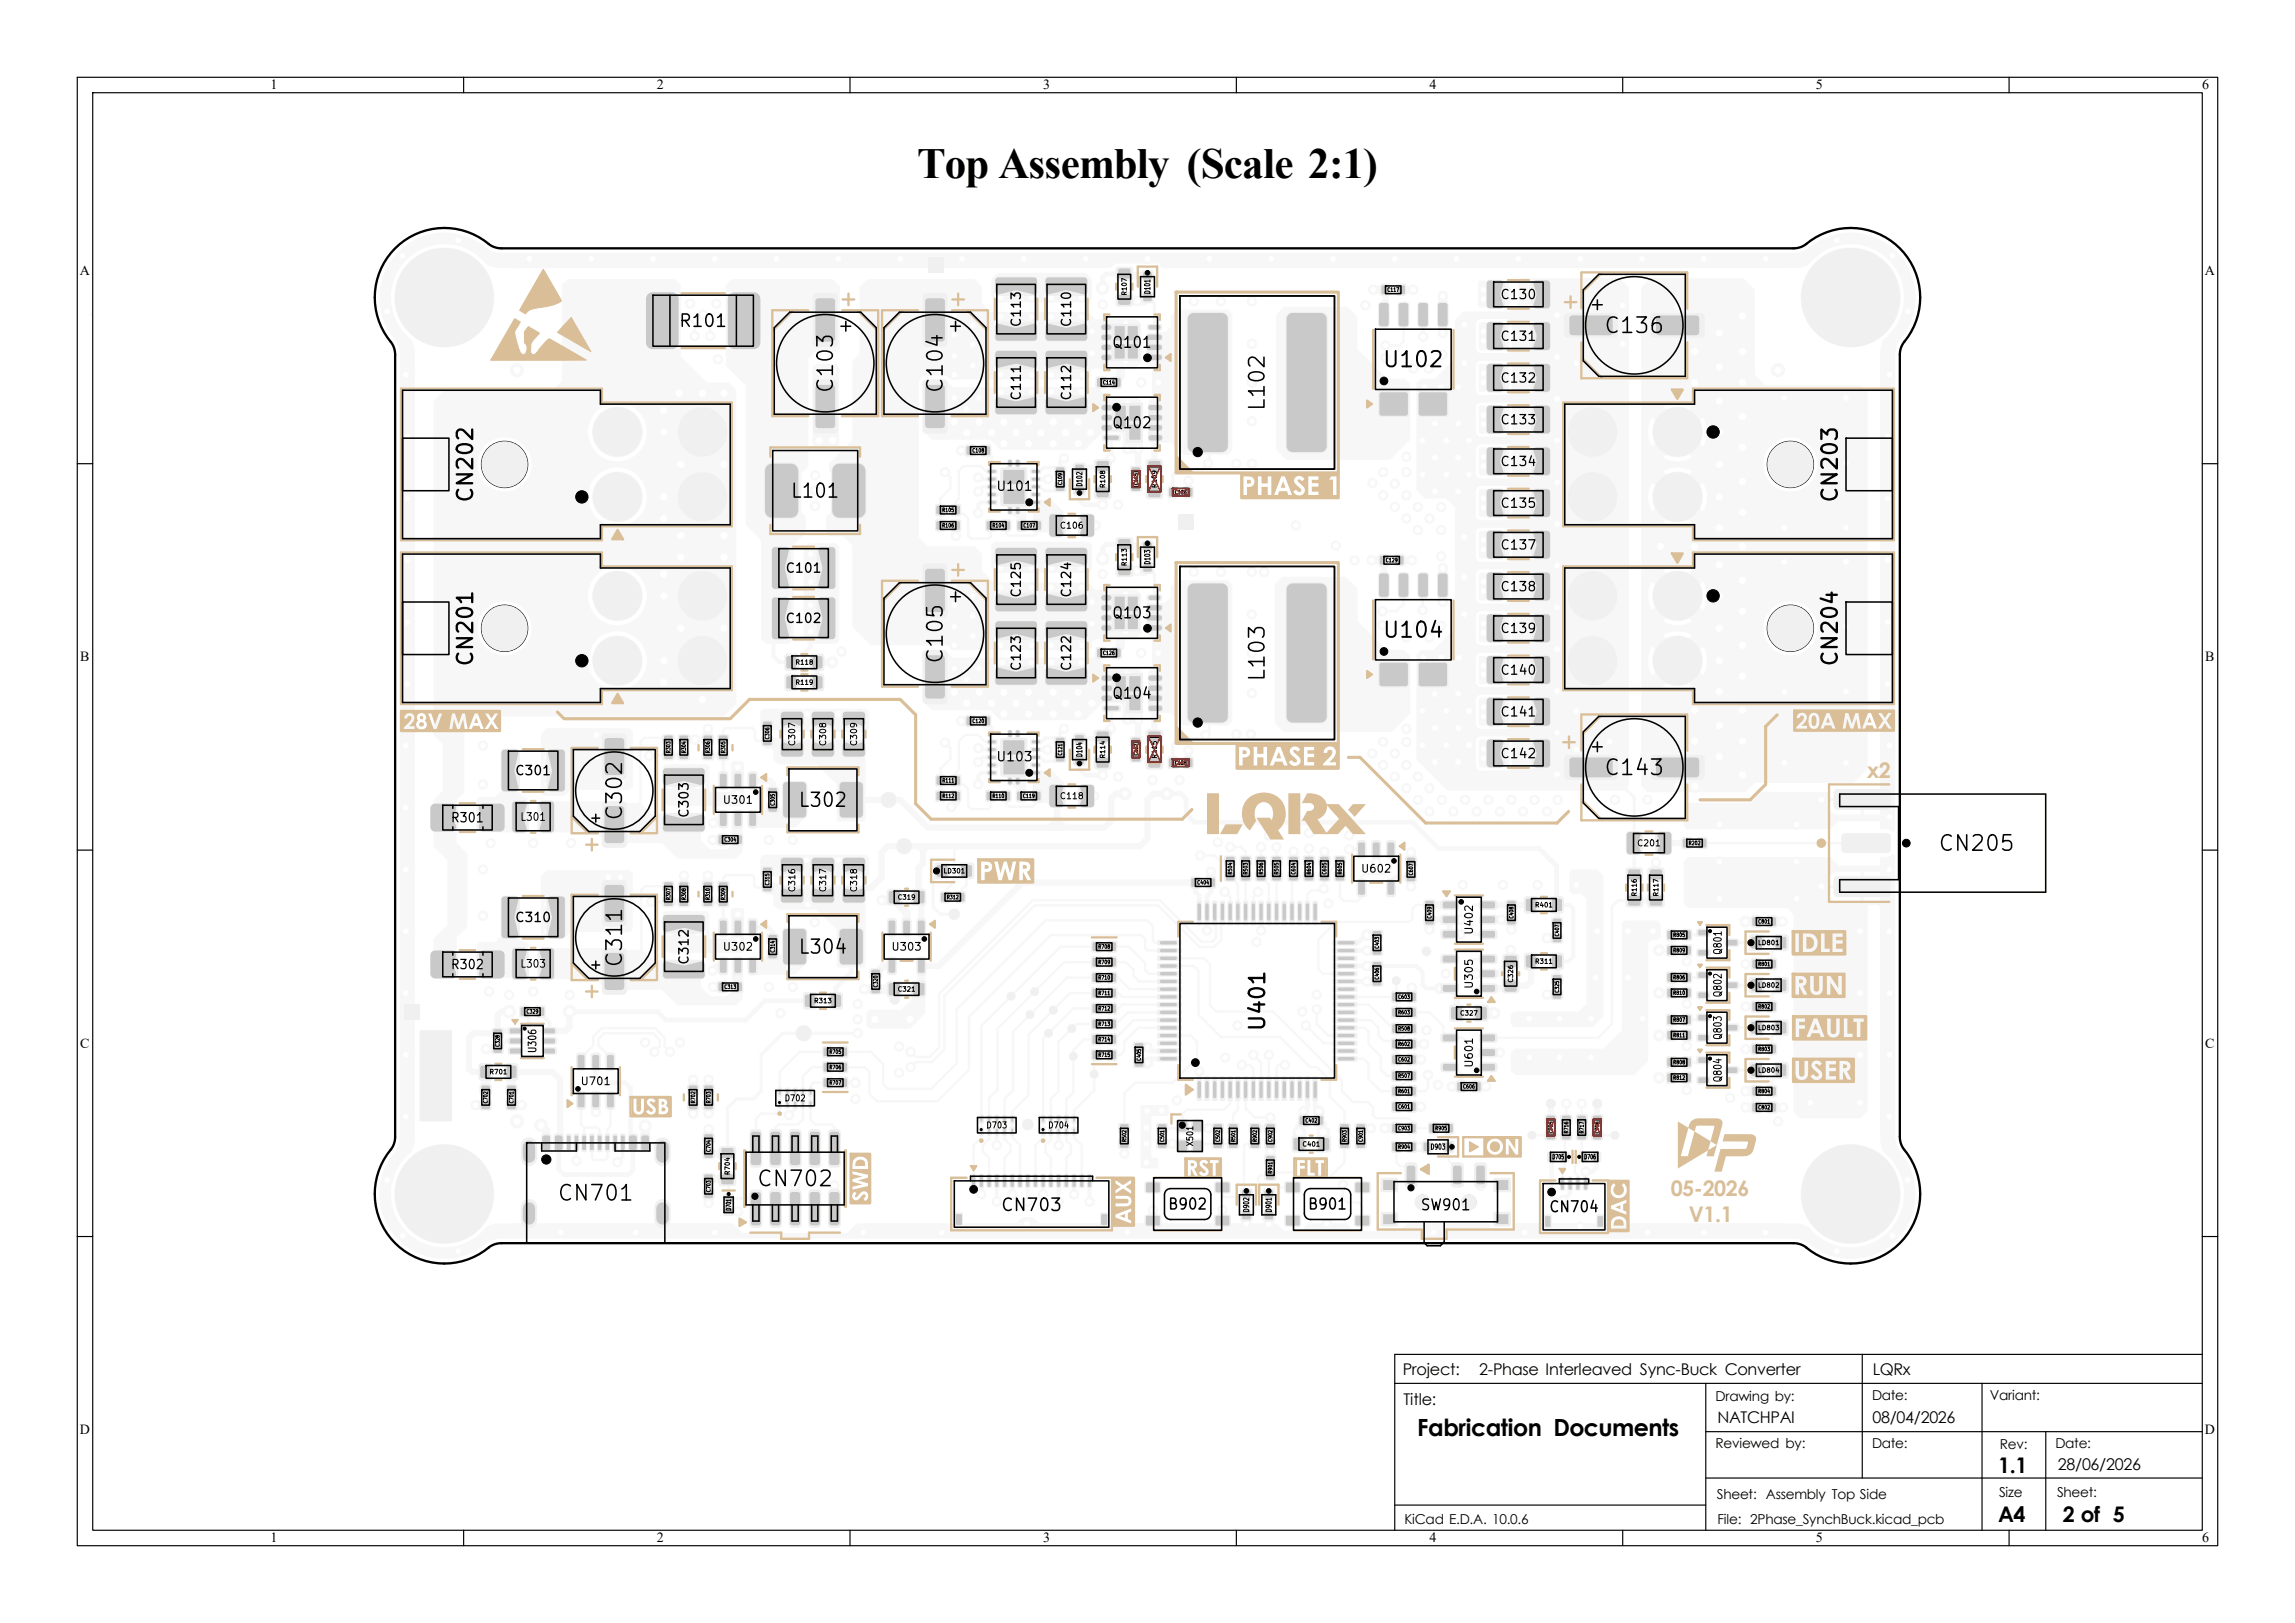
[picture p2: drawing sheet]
<svg xmlns="http://www.w3.org/2000/svg" width="297mm" height="210mm" viewBox="0 0 297 210" stroke-linecap="round" stroke-linejoin="round" font-family="sans-serif">
<defs><g id="words">
<text font-size="7" fill="#d9be97" x="155.8" y="107.9">LQRx</text>
<text font-size="5.6" x="118.7" y="23">Top Assembly (Scale 2:1)</text>
<text font-size="3.1" x="183.4" y="185.8">Fabrication Documents</text>
<g font-size="2.8" fill="#d9be97">
<text x="241.6" y="100.7">x2</text>
<text x="216.2" y="154.8">05-2026</text>
<text x="218.6" y="158.2">V1.1</text>
</g>
<g font-size="2.8">
<text x="258.6" y="190.6">1.1</text>
<text x="258.6" y="197">A4</text>
<text x="266.9" y="197">2 of 5</text>
</g>
<g font-size="2.1">
<text x="181.5" y="177.9">Project:</text>
<text x="191.4" y="178">2-Phase Interleaved Sync-Buck Converter</text>
<text x="242.4" y="178">LQRx</text>
<text x="181.7" y="181.9">Title:</text>
<text x="222.3" y="184.1">NATCHPAI</text>
<text x="242.3" y="184.1">08/04/2026</text>
<text x="266.3" y="190.2">28/06/2026</text>
</g>
<g font-size="2">
<text x="207.4" y="43.6">C136</text>
<text x="108.3" y="51.1" transform="rotate(-90 108.3 51.1)">C103</text>
<text x="122.5" y="51.1" transform="rotate(-90 122.5 51.1)">C104</text>
<text x="164.2" y="53.4" transform="rotate(-90 164.2 53.4)">L102</text>
<text x="178.8" y="48">U102</text>
<text x="61.7" y="65.2" transform="rotate(-90 61.7 65.2)">CN202</text>
<text x="238.3" y="65.2" transform="rotate(-90 238.3 65.2)">CN203</text>
<text x="178.8" y="83">U104</text>
<text x="61.7" y="86.4" transform="rotate(-90 61.7 86.4)">CN201</text>
<text x="122.5" y="86.1" transform="rotate(-90 122.5 86.1)">C105</text>
<text x="164.2" y="88.4" transform="rotate(-90 164.2 88.4)">L103</text>
<text x="238.3" y="86.4" transform="rotate(-90 238.3 86.4)">CN204</text>
<text x="207.4" y="100.8">C143</text>
<text x="81" y="106.4" transform="rotate(-90 81 106.4)">C302</text>
<text x="250.7" y="110.6">CN205</text>
<text x="81" y="125.4" transform="rotate(-90 81 125.4)">C311</text>
<text x="164.2" y="133.6" transform="rotate(-90 164.2 133.6)">U401</text>
<text x="72" y="155.9">CN701</text>
<text x="97.8" y="154">CN702</text>
</g>
<g font-size="1.8">
<text x="35" y="11.6">1</text>
<text x="85" y="11.6">2</text>
<text x="135" y="11.6">3</text>
<text x="185" y="11.6">4</text>
<text x="235" y="11.6">5</text>
<text x="285" y="11.6">6</text>
<text x="10.3" y="35.6">A</text>
<text x="285.3" y="35.6">A</text>
<text x="102.2" y="64.9">L101</text>
<text x="10.4" y="85.6">B</text>
<text x="285.4" y="85.6">B</text>
<text x="103.2" y="104.9">L302</text>
<text x="103.2" y="123.9">L304</text>
<text x="10.4" y="135.6">C</text>
<text x="285.4" y="135.6">C</text>
<text x="10.3" y="185.6">D</text>
<text x="222" y="181.3">Drawing by:</text>
<text x="242.3" y="181.2">Date:</text>
<text x="257.5" y="181.2">Variant:</text>
<text x="285.3" y="185.6">D</text>
<text x="222" y="187.4">Reviewed by:</text>
<text x="242.3" y="187.4">Date:</text>
<text x="258.8" y="187.5">Rev:</text>
<text x="266" y="187.4">Date:</text>
<text x="181.8" y="197.2">KiCad E.D.A. 10.0.6</text>
<text x="222.2" y="193.9">Sheet: Assembly Top Side</text>
<text x="222.3" y="197.2">File: 2Phase_SynchBuck.kicad_pcb</text>
<text x="258.7" y="193.7">Size</text>
<text x="266.2" y="193.7">Sheet:</text>
<text x="35" y="199.6">1</text>
<text x="85" y="199.6">2</text>
<text x="135" y="199.6">3</text>
<text x="185" y="199.6">4</text>
<text x="235" y="199.6">5</text>
<text x="285" y="199.6">6</text>
</g>
<g font-size="1.6">
<text x="87.8" y="42.7">R101</text>
<text x="129.4" y="157.1">CN703</text>
</g>
<g font-size="1.4">
<text x="143.8" y="45.4">Q101</text>
<text x="143.8" y="55.8">Q102</text>
<text x="143.8" y="80.4">Q103</text>
<text x="143.8" y="90.8">Q104</text>
<text x="151.1" y="156.9">B902</text>
<text x="169.2" y="156.9">B901</text>
<text x="183.7" y="157">SW901</text>
<text x="200.4" y="157.2">CN704</text>
</g>
<g font-size="1.2">
<text x="194.1" y="39">C130</text>
<text x="132.4" y="42.4" transform="rotate(-90 132.4 42.4)">C113</text>
<text x="138.9" y="42.4" transform="rotate(-90 138.9 42.4)">C110</text>
<text x="194.1" y="44.4">C131</text>
<text x="132.4" y="51.9" transform="rotate(-90 132.4 51.9)">C111</text>
<text x="138.9" y="51.9" transform="rotate(-90 138.9 51.9)">C112</text>
<text x="194.1" y="49.8">C132</text>
<text x="194.1" y="55.2">C133</text>
<text x="128.8" y="63.8">U101</text>
<text x="194.1" y="60.6">C134</text>
<text x="194.1" y="71.4">C137</text>
<text x="194.1" y="66">C135</text>
<text x="101.6" y="74.4">C101</text>
<text x="132.4" y="77.4" transform="rotate(-90 132.4 77.4)">C125</text>
<text x="138.9" y="77.4" transform="rotate(-90 138.9 77.4)">C124</text>
<text x="194.1" y="76.8">C138</text>
<text x="101.6" y="80.9">C102</text>
<text x="194.1" y="82.2">C139</text>
<text x="132.4" y="86.9" transform="rotate(-90 132.4 86.9)">C123</text>
<text x="138.9" y="86.9" transform="rotate(-90 138.9 86.9)">C122</text>
<text x="194.1" y="87.6">C140</text>
<text x="194.1" y="93">C141</text>
<text x="66.6" y="100.6">C301</text>
<text x="128.8" y="98.8">U103</text>
<text x="194.1" y="98.4">C142</text>
<text x="58.3" y="106.7">R301</text>
<text x="89.4" y="105.9" transform="rotate(-90 89.4 105.9)">C303</text>
<text x="66.6" y="119.6">C310</text>
<text x="58.3" y="125.7">R302</text>
<text x="89.4" y="124.9" transform="rotate(-90 89.4 124.9)">C312</text>
</g>
<g font-size="1">
<text x="67.3" y="106.5">L301</text>
<text x="93.4" y="104.3">U301</text>
<text x="176" y="113.2">U602</text>
<text x="67.3" y="125.5">L303</text>
<text x="93.4" y="123.3">U302</text>
<text x="115.3" y="123.3">U303</text>
<text x="190.9" y="121" transform="rotate(-90 190.9 121)">U402</text>
<text x="223.1" y="123.6" transform="rotate(-90 223.1 123.6)">Q801</text>
<text x="190.9" y="128" transform="rotate(-90 190.9 128)">U305</text>
<text x="223.1" y="129.1" transform="rotate(-90 223.1 129.1)">Q802</text>
<text x="69.7" y="136.3" transform="rotate(-90 69.7 136.3)">U306</text>
<text x="223.1" y="134.6" transform="rotate(-90 223.1 134.6)">Q803</text>
<text x="75" y="140.7">U701</text>
<text x="190.9" y="138.2" transform="rotate(-90 190.9 138.2)">U601</text>
<text x="223.1" y="140.1" transform="rotate(-90 223.1 140.1)">Q804</text>
</g>
<g font-size=".8">
<text x="137.1" y="68.6">C106</text>
<text x="103.1" y="96.6" transform="rotate(-90 103.1 96.6)">C307</text>
<text x="107.1" y="96.6" transform="rotate(-90 107.1 96.6)">C308</text>
<text x="111.1" y="96.6" transform="rotate(-90 111.1 96.6)">C309</text>
<text x="137.1" y="103.6">C118</text>
<text x="211.8" y="109.7">C201</text>
<text x="103.1" y="115.5" transform="rotate(-90 103.1 115.5)">C316</text>
<text x="107.1" y="115.5" transform="rotate(-90 107.1 115.5)">C317</text>
<text x="111.1" y="115.5" transform="rotate(-90 111.1 115.5)">C318</text>
<text x="101.5" y="142.7">D702</text>
<text x="127.6" y="146.2">D703</text>
<text x="135.6" y="146.2">D704</text>
<text x="154.6" y="148.4" transform="rotate(-90 154.6 148.4)">X501</text>
</g>
<g font-size=".7">
<text x="149" y="38.1" transform="rotate(-90 149 38.1)">D101</text>
<text x="140.2" y="63" transform="rotate(-90 140.2 63)">D102</text>
<text x="149" y="73.1" transform="rotate(-90 149 73.1)">D103</text>
<text x="140.2" y="98" transform="rotate(-90 140.2 98)">D104</text>
<text x="185.1" y="148.9">D903</text>
<text x="161.8" y="156.9" transform="rotate(-90 161.8 156.9)">D902</text>
<text x="164.7" y="156.9" transform="rotate(-90 164.7 156.9)">D901</text>
</g>
<g font-size=".6">
<text x="146" y="38.3" transform="rotate(-90 146 38.3)">R107</text>
<text x="143.2" y="63.2" transform="rotate(-90 143.2 63.2)">R108</text>
<text x="149.9" y="63.2" transform="rotate(-90 149.9 63.2)">R109</text>
<text x="146" y="73.3" transform="rotate(-90 146 73.3)">R113</text>
<text x="102.9" y="88.8">R119</text>
<text x="102.9" y="86.2">R118</text>
<text x="143.2" y="98.2" transform="rotate(-90 143.2 98.2)">R114</text>
<text x="149.9" y="98.2" transform="rotate(-90 149.9 98.2)">R115</text>
<text x="122" y="113.2">LD301</text>
<text x="116.1" y="116.6">C319</text>
<text x="198.6" y="117.6">R401</text>
<text x="212" y="116.1" transform="rotate(-90 212 116.1)">R116</text>
<text x="214.8" y="116.1" transform="rotate(-90 214.8 116.1)">R117</text>
<text x="198.6" y="124.9">R311</text>
<text x="227.4" y="122.4">LD801</text>
<text x="105.3" y="130">R313</text>
<text x="116.1" y="128.5">C321</text>
<text x="188.9" y="131.6">C327</text>
<text x="196" y="127.2" transform="rotate(-90 196 127.2)">C326</text>
<text x="227.4" y="127.9">LD802</text>
<text x="227.4" y="133.4">LD803</text>
<text x="63.3" y="139.2">R701</text>
<text x="227.4" y="138.9">LD804</text>
<text x="168.5" y="148.5">C401</text>
<text x="94.6" y="152.1" transform="rotate(-90 94.6 152.1)">R704</text>
<text x="200.8" y="150.2">D705</text>
<text x="205" y="150.2">D706</text>
<text x="94.8" y="156.7" transform="rotate(-90 94.8 156.7)">D701</text>
</g>
<g font-size=".5">
<text x="179.5" y="37.9">C117</text>
<text x="142.7" y="49.9">C114</text>
<text x="125.8" y="58.7">C108</text>
<text x="137.6" y="62.8" transform="rotate(-90 137.6 62.8)">C109</text>
<text x="147.4" y="62.8" transform="rotate(-90 147.4 62.8)">C115</text>
<text x="152" y="64.1">C116</text>
<text x="121.9" y="66.4">R105</text>
<text x="121.9" y="68.4">R106</text>
<text x="128.4" y="68.4">R104</text>
<text x="132.4" y="68.4">C107</text>
<text x="179.3" y="72.9">C129</text>
<text x="142.7" y="84.9">C126</text>
<text x="99.7" y="95.7" transform="rotate(-90 99.7 95.7)">C306</text>
<text x="125.8" y="93.7">C120</text>
<text x="86.9" y="97.5" transform="rotate(-90 86.9 97.5)">R303</text>
<text x="88.9" y="97.5" transform="rotate(-90 88.9 97.5)">R304</text>
<text x="92" y="97.5" transform="rotate(-90 92 97.5)">R306</text>
<text x="94" y="97.5" transform="rotate(-90 94 97.5)">R305</text>
<text x="121.9" y="101.4">R111</text>
<text x="137.6" y="97.8" transform="rotate(-90 137.6 97.8)">C121</text>
<text x="147.4" y="97.8" transform="rotate(-90 147.4 97.8)">C127</text>
<text x="152" y="99.1">C128</text>
<text x="100.4" y="104.3" transform="rotate(-90 100.4 104.3)">C305</text>
<text x="121.9" y="103.4">R112</text>
<text x="128.4" y="103.4">R110</text>
<text x="132.3" y="103.4">C119</text>
<text x="93.7" y="109">C304</text>
<text x="159.6" y="113.2" transform="rotate(-90 159.6 113.2)">R504</text>
<text x="161.6" y="113.2" transform="rotate(-90 161.6 113.2)">R503</text>
<text x="163.6" y="113.2" transform="rotate(-90 163.6 113.2)">R506</text>
<text x="165.6" y="113.2" transform="rotate(-90 165.6 113.2)">R505</text>
<text x="167.8" y="113.2" transform="rotate(-90 167.8 113.2)">C604</text>
<text x="169.8" y="113.2" transform="rotate(-90 169.8 113.2)">R604</text>
<text x="171.8" y="113.2" transform="rotate(-90 171.8 113.2)">C605</text>
<text x="173.8" y="113.2" transform="rotate(-90 173.8 113.2)">R605</text>
<text x="183" y="113.3" transform="rotate(-90 183 113.3)">C607</text>
<text x="218.5" y="109.5">R202</text>
<text x="86.9" y="116.5" transform="rotate(-90 86.9 116.5)">R307</text>
<text x="88.9" y="116.5" transform="rotate(-90 88.9 116.5)">R308</text>
<text x="92" y="116.5" transform="rotate(-90 92 116.5)">R310</text>
<text x="94" y="116.5" transform="rotate(-90 94 116.5)">R309</text>
<text x="99.7" y="114.6" transform="rotate(-90 99.7 114.6)">C315</text>
<text x="122.5" y="116.5">R312</text>
<text x="154.9" y="114.6">C404</text>
<text x="185.4" y="118.9" transform="rotate(-90 185.4 118.9)">C409</text>
<text x="196" y="118.9" transform="rotate(-90 196 118.9)">C408</text>
<text x="227.5" y="119.6">C801</text>
<text x="100.4" y="123.3" transform="rotate(-90 100.4 123.3)">C314</text>
<text x="142.1" y="122.9">R708</text>
<text x="142.1" y="124.9">R709</text>
<text x="178.6" y="122.8" transform="rotate(-90 178.6 122.8)">C403</text>
<text x="201.9" y="121.2" transform="rotate(-90 201.9 121.2)">C407</text>
<text x="216.5" y="123.4">R809</text>
<text x="216.5" y="121.4">R805</text>
<text x="227.5" y="125.1">R801</text>
<text x="68.1" y="131.3">C329</text>
<text x="93.7" y="128.1">C313</text>
<text x="113.7" y="127.8" transform="rotate(-90 113.7 127.8)">C320</text>
<text x="142.1" y="130.9">R712</text>
<text x="142.1" y="126.9">R710</text>
<text x="142.1" y="128.9">R711</text>
<text x="178.6" y="126.8" transform="rotate(-90 178.6 126.8)">C406</text>
<text x="180.9" y="131.4">R603</text>
<text x="180.9" y="129.4">C603</text>
<text x="201.9" y="128.5" transform="rotate(-90 201.9 128.5)">C325</text>
<text x="216.5" y="126.9">R806</text>
<text x="216.5" y="128.9">R810</text>
<text x="227.5" y="130.6">R802</text>
<text x="64.8" y="135.5" transform="rotate(-90 64.8 135.5)">C328</text>
<text x="107.3" y="136.5">R705</text>
<text x="142.1" y="132.9">R713</text>
<text x="142.1" y="134.9">R714</text>
<text x="142.1" y="136.9">R715</text>
<text x="147.8" y="137.3" transform="rotate(-90 147.8 137.3)">C405</text>
<text x="180.9" y="137.5">C602</text>
<text x="180.9" y="133.5">R508</text>
<text x="180.9" y="135.5">R602</text>
<text x="216.5" y="137.8">R808</text>
<text x="216.5" y="134.3">R811</text>
<text x="216.5" y="132.3">R807</text>
<text x="227.5" y="136.1">R803</text>
<text x="63.2" y="142.8" transform="rotate(-90 63.2 142.8)">C702</text>
<text x="66.6" y="142.8" transform="rotate(-90 66.6 142.8)">C701</text>
<text x="90.1" y="142.8" transform="rotate(-90 90.1 142.8)">R702</text>
<text x="92.1" y="142.8" transform="rotate(-90 92.1 142.8)">R703</text>
<text x="107.3" y="138.5">R706</text>
<text x="107.3" y="140.5">R707</text>
<text x="180.9" y="139.6">R507</text>
<text x="180.9" y="141.6">R601</text>
<text x="180.9" y="143.6">C601</text>
<text x="189.3" y="141">C606</text>
<text x="216.5" y="139.8">R812</text>
<text x="227.5" y="143.7">C802</text>
<text x="227.5" y="141.6">R804</text>
<text x="92.1" y="149.1" transform="rotate(-90 92.1 149.1)">C704</text>
<text x="145.9" y="147.8" transform="rotate(-90 145.9 147.8)">R502</text>
<text x="150.8" y="147.8" transform="rotate(-90 150.8 147.8)">C501</text>
<text x="158" y="147.8" transform="rotate(-90 158 147.8)">C502</text>
<text x="160" y="147.8" transform="rotate(-90 160 147.8)">R501</text>
<text x="162.8" y="147.8" transform="rotate(-90 162.8 147.8)">R902</text>
<text x="164.8" y="147.8" transform="rotate(-90 164.8 147.8)">C902</text>
<text x="168.9" y="145.4">C402</text>
<text x="174.4" y="147.8" transform="rotate(-90 174.4 147.8)">R903</text>
<text x="176.5" y="147.8" transform="rotate(-90 176.5 147.8)">C901</text>
<text x="180.9" y="148.8">R904</text>
<text x="180.9" y="146.4">C903</text>
<text x="185.7" y="146.4">R905</text>
<text x="201.1" y="146.7" transform="rotate(-90 201.1 146.7)">C705</text>
<text x="203.1" y="146.7" transform="rotate(-90 203.1 146.7)">R716</text>
<text x="205.1" y="146.7" transform="rotate(-90 205.1 146.7)">R717</text>
<text x="207.1" y="146.7" transform="rotate(-90 207.1 146.7)">C706</text>
<text x="92.1" y="154.3" transform="rotate(-90 92.1 154.3)">C703</text>
<text x="164.8" y="151.9" transform="rotate(-90 164.8 151.9)">R901</text>
</g>
</g></defs>
<path d="M11.7 40.7h.1M88.6 41.5h.8M92.5 41.5h.8M116.9 122.1h.8M189.8 125.6v.8" fill="none" stroke="#f7f7f7" stroke-width=".3"/>
<path d="M211.5 111.5v.8" fill="none" stroke="#f7f7f7" stroke-width=".4"/>
<g fill="#f7f7f7">
<path d="M104.1 128.6l.2-.1 1.3 .1v.1v1.7l-.2 .1-1.3-.1-.1-.1z"/>
<path d="M107.4 128.6l.2-.1 1.3 .1v.1v1.7l-.2 .1-1.3-.1-.1-.1z"/>
<path d="M182.2 138.5h1v1.3h-1z"/>
<path d="M180.2 138.5h1v1.3h-1z"/>
<path d="M198.4 68.8l.4-.1h1.3a.5 .5 0 0 1 .5 .5v2.6a.5 .5 0 0 1-.5 .5h-1.3a.5 .5 0 0 1-.5-.5v-2.6z"/>
<path d="M192.5 68.8l.4-.1h1.3a.5 .5 0 0 1 .5 .5v2.6a.5 .5 0 0 1-.5 .5h-1.3a.5 .5 0 0 1-.5-.5v-2.6z"/>
<path d="M105 87.4l.2-.1 1.3 .1v.1v1.7l-.2 .1-1.3-.1-.1-.1z"/>
<path d="M101.7 87.4l.2-.1 1.3 .1v.1v1.7l-.2 .1-1.3-.1-.1-.1z"/>
<path d="M63.8 133.1h1.2v1.1h-1.2z"/>
<path d="M63.8 135.1h1.2v1.1h-1.2z"/>
<path d="M226.5 132.1l.2-.1h1.2l.2 .1 .1 .2v1.4l-.1 .2h-.2h-1.2h-.2l-.1-.2v-1.4z"/>
<path d="M229.7 132.1l.2-.1h1.2l.2 .1v.2v1.4v.2h-.2h-1.2h-.2l-.1-.2v-1.4z"/>
<path d="M101.7 84.8l.2-.1 1.3 .1v.1v1.7l-.2 .1-1.3-.1-.1-.1z"/>
<path d="M105 84.8l.2-.1 1.3 .1v.1v1.7l-.2 .1-1.3-.1-.1-.1z"/>
</g>
<g fill="#f7f7f7" stroke="#f7f7f7" stroke-width=".13">
<circle cx="217.1" cy="77.1" r="3.2"/>
<circle cx="217.1" cy="85.5" r="3.2"/>
<circle cx="206.1" cy="77.1" r="3.2"/>
<circle cx="206.1" cy="85.5" r="3.2"/>
</g>
<g fill="#f7f7f7">
<path d="M62.2 140.4h1.3v1.1h-1.3z"/>
<path d="M62.2 142.4h1.3v1.1h-1.3z"/>
<path d="M188.6 139.9h1v1.3h-1z"/>
<path d="M190.6 139.9h1v1.3h-1z"/>
<path d="M153.8 40.8l.2-.2 .5-.1h3.6a.78 .78 0 0 1 .8 .8v16.4a.78 .78 0 0 1-.8 .8h-3.6a.78 .78 0 0 1-.8-.8v-16.4z"/>
<path d="M166.6 40.8l.2-.2 .5-.1h3.6a.78 .78 0 0 1 .8 .8v16.4a.78 .78 0 0 1-.8 .8h-3.6a.78 .78 0 0 1-.8-.8v-16.4z"/>
<path d="M180.2 136.4h1v1.3h-1z"/>
<path d="M182.2 136.4h1v1.3h-1z"/>
<path d="M170.2 144.3h1v1.3h-1z"/>
<path d="M168.2 144.3h1v1.3h-1z"/>
<path d="M182.2 130.3h1v1.3h-1z"/>
<path d="M180.2 130.3h1v1.3h-1z"/>
<path d="M157 147.4h1.2v1.1h-1.2z"/>
<path d="M157 145.4h1.2v1.1h-1.2z"/>
</g>
<circle cx="136.3" cy="130.7" r=".5" fill="#f7f7f7" stroke="#f7f7f7" stroke-width=".13"/>
<g fill="#f7f7f7">
<path d="M135.4 76.9l.4-.1h4.4a.5 .5 0 0 1 .5 .5v1.3a.5 .5 0 0 1-.5 .5h-4.4a.5 .5 0 0 1-.5-.5v-1.3z"/>
<path d="M135.4 71l.4-.1h4.4a.5 .5 0 0 1 .5 .5v1.3a.5 .5 0 0 1-.5 .5h-4.4a.5 .5 0 0 1-.5-.5v-1.3z"/>
<path d="M198.4 52.6l.4-.1h1.3a.5 .5 0 0 1 .5 .5v2.6a.5 .5 0 0 1-.5 .5h-1.3a.5 .5 0 0 1-.5-.5v-2.6z"/>
<path d="M192.5 52.6l.4-.1h1.3a.5 .5 0 0 1 .5 .5v2.6a.5 .5 0 0 1-.5 .5h-1.3a.5 .5 0 0 1-.5-.5v-2.6z"/>
<path d="M147.9 70.2l.1-.1 1.1 .1 .1 .1-.1 .9-.1 .1-1.1-.1-.1-.1z"/>
<path d="M147.9 73l.1-.1 1.1 .1 .1 .1-.1 .9-.1 .1-1.1-.1-.1-.1z"/>
<path d="M121.1 111.8l.2-.1h1.2l.2 .1 .1 .2v1.4l-.1 .2h-.2h-1.2h-.2l-.1-.2v-1.4z"/>
<path d="M124.3 111.8l.2-.1h1.2l.2 .1v.2v1.4v.2h-.2h-1.2h-.2l-.1-.2v-1.4z"/>
<path d="M144.6 34.7l.1-.1 1.7 .1 .1 .2-.1 1.3h-.1h-1.7l-.1-.2z"/>
<path d="M144.6 38l.1-.1 1.7 .1 .1 .2-.1 1.3h-.1h-1.7l-.1-.2z"/>
<path d="M127.1 92.6h1v1.3h-1z"/>
<path d="M125.1 92.6h1v1.3h-1z"/>
<path d="M198.4 36.4l.4-.1h1.3a.5 .5 0 0 1 .5 .5v2.6a.5 .5 0 0 1-.5 .5h-1.3a.5 .5 0 0 1-.5-.5v-2.6z"/>
<path d="M192.5 36.4l.4-.1h1.3a.5 .5 0 0 1 .5 .5v2.6a.5 .5 0 0 1-.5 .5h-1.3a.5 .5 0 0 1-.5-.5v-2.6z"/>
<path d="M178.6 71.8h1v1.3h-1z"/>
<path d="M180.6 71.8h1v1.3h-1z"/>
<path d="M198.4 74.2l.4-.1h1.3a.5 .5 0 0 1 .5 .5v2.6a.5 .5 0 0 1-.5 .5h-1.3a.5 .5 0 0 1-.5-.5v-2.6z"/>
<path d="M192.5 74.2l.4-.1h1.3a.5 .5 0 0 1 .5 .5v2.6a.5 .5 0 0 1-.5 .5h-1.3a.5 .5 0 0 1-.5-.5v-2.6z"/>
<path d="M215.8 122.3h1v1.3h-1z"/>
<path d="M217.8 122.3h1v1.3h-1z"/>
<path d="M118.8 119l.7-.1 .3 .2v1.7l-.2 .3h-.7l-.2-.2v-1.7z"/>
<path d="M116.9 119l.7-.1 .3 .2v1.7l-.2 .3h-.7l-.2-.2v-1.7z"/>
<path d="M115 119l.7-.1 .3 .2v1.7l-.2 .3h-.7l-.2-.2v-1.7z"/>
<path d="M115 124l.7-.1 .3 .2v1.7l-.2 .3h-.7l-.2-.2v-1.7z"/>
<path d="M118.8 124l.7-.1 .3 .2v1.7l-.2 .3h-.7l-.2-.2v-1.7z"/>
<path d="M84 38l.5-.2h2.5a.86 .86 0 0 1 .8 .9v5.6a.86 .86 0 0 1-.8 .9h-2.5a.86 .86 0 0 1-.9-.9v-5.6v-.3z"/>
<path d="M94.3 38.2l.2-.2 .5-.2h2.5a.86 .86 0 0 1 .9 .9v5.6a.86 .86 0 0 1-.9 .9h-2.5a.86 .86 0 0 1-.8-.9v-5.6z"/>
<path d="M136.6 97.4h1.2v1.1h-1.2z"/>
<path d="M136.6 95.4h1.2v1.1h-1.2z"/>
<path d="M226.8 135.1h1v1.3h-1z"/>
<path d="M228.8 135.1h1v1.3h-1z"/>
<path d="M198.4 58l.4-.1h1.3a.5 .5 0 0 1 .5 .5v2.6a.5 .5 0 0 1-.5 .5h-1.3a.5 .5 0 0 1-.5-.5v-2.6z"/>
<path d="M192.5 58l.4-.1h1.3a.5 .5 0 0 1 .5 .5v2.6a.5 .5 0 0 1-.5 .5h-1.3a.5 .5 0 0 1-.5-.5v-2.6z"/>
<path d="M148.5 43.3h1.8v.7h-.9v.6h.9v.7h-.9v.6h.9v.7h-1.8z"/>
<path d="M148.5 42.1l1.7-.1 .1 .2v.4l-.2 .1h-1.5l-.1-.2z"/>
<path d="M142.7 42h4.7v4.6h-4.7v-.7h1.3v-.6h-1.3v-.7h1.3v-.6h-1.3v-.7h1.3v-.6h-1.3z"/>
<path d="M118.1 115.2l.1-.1h1.3l.2 .1 .1 .2v1.4l-.1 .2-.2 .1h-1.3l-.1-.1-.1-.2v-1.4z"/>
<path d="M115 115.2l.1-.1h1.3l.2 .1 .1 .2v1.4l-.1 .2-.2 .1h-1.3l-.1-.1-.1-.2v-1.4z"/>
<path d="M198.4 79.6l.4-.1h1.3a.5 .5 0 0 1 .5 .5v2.6a.5 .5 0 0 1-.5 .5h-1.3a.5 .5 0 0 1-.5-.5v-2.6z"/>
<path d="M192.5 79.6l.4-.1h1.3a.5 .5 0 0 1 .5 .5v2.6a.5 .5 0 0 1-.5 .5h-1.3a.5 .5 0 0 1-.5-.5v-2.6z"/>
<path d="M200.7 116.2l.2-.1 1.3 .1v.1v1.7l-.2 .1-1.3-.1-.1-.1z"/>
<path d="M197.4 116.2l.2-.1 1.3 .1v.1v1.7l-.2 .1-1.3-.1-.1-.1z"/>
<path d="M65.9 133.1l1.6-.1 .1 .2v.5l-.2 .1h-1.5l-.1-.2z"/>
<path d="M65.9 134.4l1.6-.1 .1 .2v.5l-.2 .1h-1.5l-.1-.2z"/>
<path d="M65.9 135.7l1.6-.1 .1 .2v.5l-.2 .1h-1.5l-.1-.2z"/>
<path d="M70.3 135.7l1.6-.1 .1 .2v.5l-.2 .1h-1.5l-.1-.2z"/>
<path d="M70.3 134.4l1.6-.1 .1 .2v.5l-.2 .1h-1.5l-.1-.2z"/>
<path d="M70.3 133.1l1.6-.1 .1 .2v.5l-.2 .1h-1.5l-.1-.2z"/>
<path d="M66.4 122.8l.4-.1h1a.5 .5 0 0 1 .5 .5v3a.5 .5 0 0 1-.5 .5h-1a.5 .5 0 0 1-.5-.5v-3z"/>
<path d="M69.8 122.8l.4-.1h1a.5 .5 0 0 1 .5 .5v3a.5 .5 0 0 1-.5 .5h-1a.5 .5 0 0 1-.5-.5v-3z"/>
<path d="M146.4 62.4h1.2v1.1h-1.2z"/>
<path d="M146.4 60.4h1.2v1.1h-1.2z"/>
<path d="M219.8 108.4h1v1.3h-1z"/>
<path d="M217.8 108.4h1v1.3h-1z"/>
<path d="M95 127h1v1.3h-1z"/>
<path d="M93 127h1v1.3h-1z"/>
</g>
<g fill="#f7f7f7" stroke="#f7f7f7" stroke-width=".13">
<circle cx="79.9" cy="85.5" r="3.2"/>
<circle cx="79.9" cy="77.1" r="3.2"/>
<circle cx="90.9" cy="85.5" r="3.2"/>
<circle cx="90.9" cy="77.1" r="3.2"/>
</g>
<g fill="#f7f7f7">
<path d="M213.4 115.8l.1-.1 1.7 .1 .1 .1-.1 1.3-.1 .1-1.7-.1-.1-.1z"/>
<path d="M213.4 112.5l.1-.1 1.7 .1 .1 .1-.1 1.3-.1 .1-1.7-.1-.1-.1z"/>
<path d="M106.6 137.4h1v1.3h-1z"/>
<path d="M108.6 137.4h1v1.3h-1z"/>
<path d="M170.8 112.8h1.2v1.1h-1.2z"/>
<path d="M170.8 110.8h1.2v1.1h-1.2z"/>
<path d="M187 147.8l.1-.1 .9 .1 .1 .1-.1 1.1-.1 .1-.9-.1-.1-.1z"/>
<path d="M184.2 147.8l.1-.1 .9 .1 .1 .1-.1 1.1-.1 .1-.9-.1-.1-.1z"/>
<path d="M175.5 147.4h1.2v1.1h-1.2z"/>
<path d="M175.5 145.4h1.2v1.1h-1.2z"/>
<path d="M146.4 97.4h1.2v1.1h-1.2z"/>
<path d="M146.4 95.4h1.2v1.1h-1.2z"/>
<path d="M109.2 96l.3-.1h1.9a.5 .5 0 0 1 .5 .5v1a.5 .5 0 0 1-.5 .5h-1.9a.5 .5 0 0 1-.5-.5v-1z"/>
<path d="M109.2 92.2l.3-.1h1.9a.5 .5 0 0 1 .5 .5v1a.5 .5 0 0 1-.5 .5h-1.9a.5 .5 0 0 1-.5-.5v-1z"/>
<path d="M96.9 100l.8-.1 .2 .2v1.7l-.1 .3h-.7l-.2-.2-.1-1.7z"/>
<path d="M95 100l.8-.1 .2 .2v1.7l-.1 .3h-.7l-.2-.2-.1-1.7z"/>
<path d="M93.1 100l.8-.1 .2 .2v1.7l-.1 .3h-.7l-.2-.2-.1-1.7z"/>
<path d="M93.1 105l.8-.1 .2 .2v1.7l-.1 .3h-.7l-.2-.2-.1-1.7z"/>
<path d="M95 105l.8-.1 .2 .2v1.7l-.1 .3h-.7l-.2-.2-.1-1.7z"/>
<path d="M96.9 105l.8-.1 .2 .2v1.7l-.1 .3h-.7l-.2-.2-.1-1.7z"/>
<path d="M105.2 96l.3-.1h1.9a.5 .5 0 0 1 .5 .5v1a.5 .5 0 0 1-.5 .5h-1.9a.5 .5 0 0 1-.5-.5v-1z"/>
<path d="M105.2 92.2l.3-.1h1.9a.5 .5 0 0 1 .5 .5v1a.5 .5 0 0 1-.5 .5h-1.9a.5 .5 0 0 1-.5-.5v-1z"/>
<path d="M200.7 123.5l.2-.1 1.3 .1v.1v1.7l-.2 .1-1.3-.1-.1-.1z"/>
<path d="M197.4 123.5l.2-.1 1.3 .1v.1v1.7l-.2 .1-1.3-.1-.1-.1z"/>
<path d="M97.2 154.1l.2-.1h.8a.37 .37 0 0 1 .4 .4v4a.37 .37 0 0 1-.4 .4h-.8a.37 .37 0 0 1-.3-.4v-4z"/>
<path d="M97.2 146.3l.2-.1h.8a.37 .37 0 0 1 .4 .4v4a.37 .37 0 0 1-.4 .4h-.8a.37 .37 0 0 1-.3-.4v-4z"/>
<path d="M99.7 154.1l.3-.1h.7a.37 .37 0 0 1 .4 .4v4a.37 .37 0 0 1-.4 .4h-.7a.37 .37 0 0 1-.4-.4v-4z"/>
<path d="M99.7 146.3l.3-.1h.7a.37 .37 0 0 1 .4 .4v4a.37 .37 0 0 1-.4 .4h-.7a.37 .37 0 0 1-.4-.4v-4z"/>
<path d="M102.3 154.1l.2-.1h.8a.37 .37 0 0 1 .3 .4v4a.37 .37 0 0 1-.3 .4h-.8a.37 .37 0 0 1-.3-.4v-4z"/>
<path d="M102.3 146.3l.2-.1h.8a.37 .37 0 0 1 .3 .4v4a.37 .37 0 0 1-.3 .4h-.8a.37 .37 0 0 1-.3-.4v-4z"/>
<path d="M104.8 154.1l.3-.1h.7a.37 .37 0 0 1 .4 .4v4a.37 .37 0 0 1-.4 .4h-.7a.37 .37 0 0 1-.4-.4v-4z"/>
<path d="M104.8 146.3l.3-.1h.7a.37 .37 0 0 1 .4 .4v4a.37 .37 0 0 1-.4 .4h-.7a.37 .37 0 0 1-.4-.4v-4z"/>
<path d="M107.3 154.1l.3-.1h.7a.37 .37 0 0 1 .4 .4v4a.37 .37 0 0 1-.4 .4h-.7a.37 .37 0 0 1-.4-.4v-4z"/>
<path d="M107.3 146.3l.3-.1h.7a.37 .37 0 0 1 .4 .4v4a.37 .37 0 0 1-.4 .4h-.7a.37 .37 0 0 1-.4-.4v-4z"/>
<path d="M98.7 114.2h1.2v1.1h-1.2z"/>
<path d="M98.7 112.2h1.2v1.1h-1.2z"/>
<path d="M204.1 146.3h1.2v1.1h-1.2z"/>
<path d="M204.1 144.3h1.2v1.1h-1.2z"/>
<path d="M127.1 57.6h1v1.3h-1z"/>
<path d="M125.1 57.6h1v1.3h-1z"/>
<path d="M148.5 59.6l.1-.1 1.7 .1 .1 .2-.1 1.3h-.1h-1.7l-.1-.2z"/>
<path d="M148.5 62.9l.1-.1 1.7 .1 .1 .2-.1 1.3h-.1h-1.7l-.1-.2z"/>
</g>
<circle cx="180.7" cy="126.9" r=".5" fill="#f7f7f7" stroke="#f7f7f7" stroke-width=".13"/>
<g fill="#f7f7f7">
<path d="M95 108h1v1.3h-1z"/>
<path d="M93 108h1v1.3h-1z"/>
<path d="M121.2 65.3h1v1.3h-1z"/>
<path d="M123.2 65.3h1v1.3h-1z"/>
<path d="M182.2 132.4h1v1.3h-1z"/>
<path d="M180.2 132.4h1v1.3h-1z"/>
<path d="M215.8 136.8h1v1.3h-1z"/>
<path d="M217.8 136.8h1v1.3h-1z"/>
<path d="M202.5 40.6l.4-.1h6a.5 .5 0 0 1 .5 .5v2.2a.5 .5 0 0 1-.5 .5h-6a.5 .5 0 0 1-.5-.5v-2.2z"/>
<path d="M213.7 40.6l.4-.1h6a.5 .5 0 0 1 .5 .5v2.2a.5 .5 0 0 1-.5 .5h-6a.5 .5 0 0 1-.5-.5v-2.2z"/>
<path d="M226.8 118.6h1v1.3h-1z"/>
<path d="M228.8 118.6h1v1.3h-1z"/>
<path d="M226.5 121.1l.2-.1h1.2l.2 .1 .1 .2v1.4l-.1 .2h-.2h-1.2h-.2l-.1-.2v-1.4z"/>
<path d="M229.7 121.1l.2-.1h1.2l.2 .1v.2v1.4v.2h-.2h-1.2h-.2l-.1-.2v-1.4z"/>
</g>
<g fill="#f7f7f7" stroke="#f7f7f7" stroke-width=".13">
<circle cx="52.7" cy="154.5" r=".8"/>
<circle cx="54.1" cy="151.1" r=".8"/>
<circle cx="54.1" cy="157.9" r=".8"/>
<circle cx="57.5" cy="149.7" r=".8"/>
<circle cx="57.5" cy="154.5" r="6.4"/>
<circle cx="57.5" cy="159.3" r=".8"/>
<circle cx="60.9" cy="151.1" r=".8"/>
<circle cx="60.9" cy="157.9" r=".8"/>
<circle cx="62.3" cy="154.5" r=".8"/>
</g>
<g fill="#f7f7f7">
<path d="M182.2 134.4h1v1.3h-1z"/>
<path d="M180.2 134.4h1v1.3h-1z"/>
<path d="M148.3 153h1.8l.1 .2v1l-.2 .1h-1.7l-.1-.2z"/>
<path d="M157.3 153h1.8l.1 .2v1l-.2 .1h-1.7l-.1-.2z"/>
<path d="M148.3 157.3h1.8l.1 .2v1l-.2 .1h-1.7l-.1-.2z"/>
<path d="M157.3 157.3h1.8l.1 .2v1l-.2 .1h-1.7l-.1-.2z"/>
<path d="M215.8 125.8h1v1.3h-1z"/>
<path d="M217.8 125.8h1v1.3h-1z"/>
<path d="M70.2 146.8l.8-.1 .3 .2v1.8l-.2 .3h-.7l-.3-.2v-1.8z"/>
<path d="M71.8 146.8l.8-.1 .3 .2v1.8l-.2 .3h-.7l-.3-.2v-1.8z"/>
<path d="M74.3 146.8l.4-.1 .2 .2v2l-.2 .1h-.3l-.1-.1z"/>
<path d="M76.3 146.8l.4-.1 .2 .2v2l-.2 .1h-.3l-.1-.1z"/>
<path d="M77.3 146.8l.4-.1 .2 .2v2l-.2 .1h-.3l-.1-.1z"/>
<path d="M79.3 146.8l.4-.1 .2 .2v2l-.2 .1h-.3l-.1-.1z"/>
<path d="M81.4 146.8l.8-.1 .3 .2v1.8l-.2 .3h-.7l-.3-.2v-1.8z"/>
<path d="M83 146.8l.8-.1 .3 .2v1.8l-.2 .3h-.7l-.3-.2v-1.8z"/>
<path d="M80.3 146.8l.4-.1 .2 .2v2l-.2 .1h-.3l-.1-.1z"/>
<path d="M78.3 146.8l.4-.1 .2 .2v2l-.2 .1h-.3l-.1-.1z"/>
<path d="M75.3 146.8l.4-.1 .2 .2v2l-.2 .1h-.3l-.1-.1z"/>
<path d="M73.3 146.8l.4-.1 .2 .2v2l-.2 .1h-.3l-.1-.1z"/>
</g>
<path d="M68.5 148.2v1.6M68.5 156.2v1.6M85.7 148.2v1.6M85.7 156.2v1.6" fill="none" stroke="#f7f7f7" stroke-width="2"/>
<g fill="#f7f7f7">
<path d="M210.6 107.8l.4-.2h1a.5 .5 0 0 1 .5 .5v1.9a.5 .5 0 0 1-.5 .5h-1a.5 .5 0 0 1-.5-.5v-1.9z"/>
<path d="M214.4 107.8l.4-.2h1a.5 .5 0 0 1 .5 .5v1.9a.5 .5 0 0 1-.5 .5h-1a.5 .5 0 0 1-.5-.5v-1.9z"/>
<path d="M215.8 133.3h1v1.3h-1z"/>
<path d="M217.8 133.3h1v1.3h-1z"/>
<path d="M121.2 102.3h1.1v1.3h-1.1z"/>
<path d="M123.2 102.3h1.1v1.3h-1.1z"/>
</g>
<circle cx="198.2" cy="146.9" r=".5" fill="#f7f7f7" stroke="#f7f7f7" stroke-width=".13"/>
<g fill="#f7f7f7">
<path d="M172.8 112.8h1.2v1.1h-1.2z"/>
<path d="M172.8 110.8h1.2v1.1h-1.2z"/>
</g>
<g fill="#f7f7f7" stroke="#f7f7f7" stroke-width=".13">
<circle cx="189.8" cy="126.4" r=".15"/>
<circle cx="189.8" cy="125.6" r=".15"/>
</g>
<g fill="#f7f7f7">
<path d="M144 83.8h1v1.3h-1z"/>
<path d="M142 83.8h1v1.3h-1z"/>
<path d="M133.7 67.3h1v1.3h-1z"/>
<path d="M131.7 67.3h1v1.3h-1z"/>
<path d="M106.6 139.4h1v1.3h-1z"/>
<path d="M108.6 139.4h1v1.3h-1z"/>
<path d="M55.9 123.3l.4-.3 .2-.1h2a.8 .8 0 0 1 .8 .8v2.1a.8 .8 0 0 1-.8 .8h-2a.8 .8 0 0 1-.8-.8v-2.1z"/>
<path d="M61.9 123.3l.4-.3 .2-.1h2a.8 .8 0 0 1 .8 .8v2.1a.8 .8 0 0 1-.8 .8h-2a.8 .8 0 0 1-.8-.8v-2.1z"/>
<path d="M98.7 95.3h1.2v1.1h-1.2z"/>
<path d="M98.7 93.3h1.2v1.1h-1.2z"/>
<path d="M121.2 100.3h1.1v1.3h-1.1z"/>
<path d="M123.2 100.3h1.1v1.3h-1.1z"/>
<path d="M144.6 69.7l.1-.1 1.7 .1 .1 .2-.1 1.3h-.1h-1.7l-.1-.2z"/>
<path d="M144.6 73l.1-.1 1.7 .1 .1 .2-.1 1.3h-.1h-1.7l-.1-.2z"/>
<path d="M101.2 114.9l.3-.1h1.9a.5 .5 0 0 1 .5 .5v1a.5 .5 0 0 1-.5 .5h-1.9a.5 .5 0 0 1-.5-.5v-1z"/>
<path d="M101.2 111.1l.3-.1h1.9a.5 .5 0 0 1 .5 .5v1a.5 .5 0 0 1-.5 .5h-1.9a.5 .5 0 0 1-.5-.5v-1z"/>
<path d="M127.7 67.3h1v1.3h-1z"/>
<path d="M129.7 67.3h1v1.3h-1z"/>
</g>
<circle cx="209" cy="146.9" r=".5" fill="#f7f7f7" stroke="#f7f7f7" stroke-width=".13"/>
<g fill="#f7f7f7">
<path d="M100.7 142.4l.4 .1-.1 .8h-.3z"/>
<path d="M101.7 142.4l.4 .1-.1 .8h-.3z"/>
<path d="M102.7 142.4l.4 .1-.1 .8h-.3z"/>
<path d="M103.7 142.4l.4 .1-.1 .8h-.3z"/>
<path d="M104.7 142.4l.4 .1-.1 .8h-.3z"/>
<path d="M104.7 140.9h.4l-.1 .9-.3-.1z"/>
<path d="M103.7 140.9h.4l-.1 .9-.3-.1z"/>
<path d="M102.7 140.9h.4l-.1 .9-.3-.1z"/>
<path d="M101.7 140.9h.4l-.1 .9-.3-.1z"/>
<path d="M100.7 140.9h.4l-.1 .9-.3-.1z"/>
<path d="M200.9 126.1h1.2v1.1h-1.2z"/>
<path d="M200.9 128.1h1.2v1.1h-1.2z"/>
<path d="M85.9 124.4l.4-.1h4.4a.5 .5 0 0 1 .5 .5v1.3a.5 .5 0 0 1-.5 .5h-4.4a.5 .5 0 0 1-.5-.5v-1.3z"/>
<path d="M85.9 118.5l.4-.1h4.4a.5 .5 0 0 1 .5 .5v1.3a.5 .5 0 0 1-.5 .5h-4.4a.5 .5 0 0 1-.5-.5v-1.3z"/>
<path d="M204.5 149.1h.9v1.2h-.9z"/>
<path d="M206.2 149.1h.9v1.2h-.9z"/>
<path d="M202.1 146.3h1.2v1.1h-1.2z"/>
<path d="M202.1 144.3h1.2v1.1h-1.2z"/>
</g>
<g fill="#f7f7f7" stroke="#f7f7f7" stroke-width=".13">
<circle cx="89.4" cy="41.5" r=".15"/>
<circle cx="88.6" cy="41.5" r=".15"/>
</g>
<g fill="#f7f7f7">
<path d="M226.8 142.6h1v1.3h-1z"/>
<path d="M228.8 142.6h1v1.3h-1z"/>
</g>
<g fill="#f7f7f7" stroke="#f7f7f7" stroke-width=".13">
<circle cx="104" cy="133.7" r="1"/>
<circle cx="133.9" cy="128.3" r=".5"/>
</g>
<g fill="#f7f7f7">
<path d="M91.1 140.4h1.2v1.1h-1.2z"/>
<path d="M91.1 142.4h1.2v1.1h-1.2z"/>
<path d="M182.2 147.7h1v1.3h-1z"/>
<path d="M180.2 147.7h1v1.3h-1z"/>
<path d="M195 116.5h1.2v1.1h-1.2z"/>
<path d="M195 118.5h1.2v1.1h-1.2z"/>
<path d="M105.2 114.9l.3-.1h1.9a.5 .5 0 0 1 .5 .5v1a.5 .5 0 0 1-.5 .5h-1.9a.5 .5 0 0 1-.5-.5v-1z"/>
<path d="M105.2 111.1l.3-.1h1.9a.5 .5 0 0 1 .5 .5v1a.5 .5 0 0 1-.5 .5h-1.9a.5 .5 0 0 1-.5-.5v-1z"/>
<path d="M121.8 115.4h1v1.3h-1z"/>
<path d="M123.8 115.4h1v1.3h-1z"/>
<path d="M69.4 130.2h1v1.3h-1z"/>
<path d="M67.4 130.2h1v1.3h-1z"/>
<path d="M198.4 95.8l.4-.1h1.3a.5 .5 0 0 1 .5 .5v2.6a.5 .5 0 0 1-.5 .5h-1.3a.5 .5 0 0 1-.5-.5v-2.6z"/>
<path d="M192.5 95.8l.4-.1h1.3a.5 .5 0 0 1 .5 .5v2.6a.5 .5 0 0 1-.5 .5h-1.3a.5 .5 0 0 1-.5-.5v-2.6z"/>
<path d="M178.8 36.8h1v1.3h-1z"/>
<path d="M180.8 36.8h1v1.3h-1z"/>
<path d="M78 122.8l.4-.1h2.2a.5 .5 0 0 1 .5 .5v5a.5 .5 0 0 1-.5 .5h-2.2a.5 .5 0 0 1-.5-.5v-5z"/>
<path d="M78 114l.4-.1h2.2a.5 .5 0 0 1 .5 .5v5a.5 .5 0 0 1-.5 .5h-2.2a.5 .5 0 0 1-.5-.5v-5z"/>
<path d="M162.6 110.8h1.2v1.1h-1.2z"/>
<path d="M162.6 112.8h1.2v1.1h-1.2z"/>
<path d="M135.9 101.7l.4-.2h1a.5 .5 0 0 1 .5 .5v1.9a.5 .5 0 0 1-.5 .5h-1a.5 .5 0 0 1-.5-.5v-1.9z"/>
<path d="M139.7 101.7l.4-.2h1a.5 .5 0 0 1 .5 .5v1.9a.5 .5 0 0 1-.5 .5h-1a.5 .5 0 0 1-.5-.5v-1.9z"/>
<path d="M186.6 116.6l.2-.1 1.7 .1 .2 .2v.7l-.3 .1h-1.7l-.2-.2z"/>
<path d="M186.6 118.5l.2-.1 1.7 .1 .2 .2v.7l-.3 .1h-1.7l-.2-.2z"/>
<path d="M186.6 120.4l.2-.1 1.7 .1 .2 .2v.7l-.3 .1h-1.7l-.2-.2z"/>
<path d="M191.6 120.4l.2-.1 1.7 .1 .2 .2v.7l-.3 .1h-1.7l-.2-.2z"/>
<path d="M191.6 118.5l.2-.1 1.7 .1 .2 .2v.7l-.3 .1h-1.7l-.2-.2z"/>
<path d="M191.6 116.6l.2-.1 1.7 .1 .2 .2v.7l-.3 .1h-1.7l-.2-.2z"/>
</g>
<g fill="#f7f7f7" stroke="#f7f7f7" stroke-width=".13">
<circle cx="211.5" cy="111.5" r=".2"/>
<circle cx="211.5" cy="112.3" r=".2"/>
</g>
<g fill="#f7f7f7">
<path d="M180.2 128.3h1v1.3h-1z"/>
<path d="M182.2 128.3h1v1.3h-1z"/>
</g>
<g fill="#f7f7f7" stroke="#f7f7f7" stroke-width=".13">
<circle cx="217.1" cy="55.9" r="3.2"/>
<circle cx="217.1" cy="64.3" r="3.2"/>
<circle cx="206.1" cy="55.9" r="3.2"/>
<circle cx="206.1" cy="64.3" r="3.2"/>
</g>
<g fill="#f7f7f7">
<path d="M191.6 127.4l.2-.1 1.7 .1 .2 .2v.7l-.3 .1h-1.7l-.2-.2z"/>
<path d="M191.6 125.5l.2-.1 1.7 .1 .2 .2v.7l-.3 .1h-1.7l-.2-.2z"/>
<path d="M191.6 123.6l.2-.1 1.7 .1 .2 .2v.7l-.3 .1h-1.7l-.2-.2z"/>
<path d="M186.6 123.6l.2-.1 1.7 .1 .2 .2v.7l-.3 .1h-1.7l-.2-.2z"/>
<path d="M186.6 127.4l.2-.1 1.7 .1 .2 .2v.7l-.3 .1h-1.7l-.2-.2z"/>
<path d="M154.9 139.3h.4l.2 .1v2.8l-.2 .2h-.3l-.1-.2z"/>
<path d="M155.9 139.3h.4l.2 .1v2.8l-.2 .2h-.3l-.1-.2z"/>
<path d="M156.9 139.3h.4l.2 .1v2.8l-.2 .2h-.3l-.1-.2z"/>
<path d="M157.9 139.3h.4l.2 .1v2.8l-.2 .2h-.3l-.1-.2z"/>
<path d="M158.9 139.3h.4l.2 .1v2.8l-.2 .2h-.3l-.1-.2z"/>
<path d="M159.9 139.3h.4l.2 .1v2.8l-.2 .2h-.3l-.1-.2z"/>
<path d="M160.9 139.3h.4l.2 .1v2.8l-.2 .2h-.3l-.1-.2z"/>
<path d="M161.9 139.3h.4l.2 .1v2.8l-.2 .2h-.3l-.1-.2z"/>
<path d="M162.9 139.3h.4l.2 .1v2.8l-.2 .2h-.3l-.1-.2z"/>
<path d="M163.9 139.3h.4l.2 .1v2.8l-.2 .2h-.3l-.1-.2z"/>
<path d="M164.9 139.3h.4l.2 .1v2.8l-.2 .2h-.3l-.1-.2z"/>
<path d="M165.9 139.3h.4l.2 .1v2.8l-.2 .2h-.3l-.1-.2z"/>
<path d="M166.9 139.3h.4l.2 .1v2.8l-.2 .2h-.3l-.1-.2z"/>
<path d="M167.9 139.3h.4l.2 .1v2.8l-.2 .2h-.3l-.1-.2z"/>
<path d="M168.9 139.3h.4l.2 .1v2.8l-.2 .2h-.3l-.1-.2z"/>
<path d="M169.9 139.3h.4l.2 .1v2.8l-.2 .2h-.3l-.1-.2z"/>
<path d="M172.5 136.7h2.9l.2 .1v.3l-.2 .2h-2.8l-.1-.2z"/>
<path d="M172.5 135.7h2.9l.2 .1v.3l-.2 .2h-2.8l-.1-.2z"/>
<path d="M172.5 134.7h2.9l.2 .1v.3l-.2 .2h-2.8l-.1-.2z"/>
<path d="M172.5 133.7h2.9l.2 .1v.3l-.2 .2h-2.8l-.1-.2z"/>
<path d="M172.5 132.7h2.9l.2 .1v.3l-.2 .2h-2.8l-.1-.2z"/>
<path d="M172.5 131.7h2.9l.2 .1v.3l-.2 .2h-2.8l-.1-.2z"/>
<path d="M172.5 130.7h2.9l.2 .1v.3l-.2 .2h-2.8l-.1-.2z"/>
<path d="M172.5 129.7h2.9l.2 .1v.3l-.2 .2h-2.8l-.1-.2z"/>
<path d="M172.5 128.7h2.9l.2 .1v.3l-.2 .2h-2.8l-.1-.2z"/>
<path d="M172.5 127.7h2.9l.2 .1v.3l-.2 .2h-2.8l-.1-.2z"/>
<path d="M172.5 126.7h2.9l.2 .1v.3l-.2 .2h-2.8l-.1-.2z"/>
<path d="M172.5 125.7h2.9l.2 .1v.3l-.2 .2h-2.8l-.1-.2z"/>
<path d="M172.5 124.7h2.9l.2 .1v.3l-.2 .2h-2.8l-.1-.2z"/>
<path d="M172.5 123.7h2.9l.2 .1v.3l-.2 .2h-2.8l-.1-.2z"/>
<path d="M172.5 122.7h2.9l.2 .1v.3l-.2 .2h-2.8l-.1-.2z"/>
<path d="M172.5 121.7h2.9l.2 .1v.3l-.2 .2h-2.8l-.1-.2z"/>
<path d="M169.9 116.6h.4l.2 .1v2.8l-.2 .2h-.3l-.1-.2z"/>
<path d="M168.9 116.6h.4l.2 .1v2.8l-.2 .2h-.3l-.1-.2z"/>
<path d="M167.9 116.6h.4l.2 .1v2.8l-.2 .2h-.3l-.1-.2z"/>
<path d="M166.9 116.6h.4l.2 .1v2.8l-.2 .2h-.3l-.1-.2z"/>
<path d="M165.9 116.6h.4l.2 .1v2.8l-.2 .2h-.3l-.1-.2z"/>
<path d="M164.9 116.6h.4l.2 .1v2.8l-.2 .2h-.3l-.1-.2z"/>
<path d="M163.9 116.6h.4l.2 .1v2.8l-.2 .2h-.3l-.1-.2z"/>
<path d="M162.9 116.6h.4l.2 .1v2.8l-.2 .2h-.3l-.1-.2z"/>
<path d="M161.9 116.6h.4l.2 .1v2.8l-.2 .2h-.3l-.1-.2z"/>
<path d="M160.9 116.6h.4l.2 .1v2.8l-.2 .2h-.3l-.1-.2z"/>
<path d="M159.9 116.6h.4l.2 .1v2.8l-.2 .2h-.3l-.1-.2z"/>
<path d="M158.9 116.6h.4l.2 .1v2.8l-.2 .2h-.3l-.1-.2z"/>
<path d="M157.9 116.6h.4l.2 .1v2.8l-.2 .2h-.3l-.1-.2z"/>
<path d="M156.9 116.6h.4l.2 .1v2.8l-.2 .2h-.3l-.1-.2z"/>
<path d="M155.9 116.6h.4l.2 .1v2.8l-.2 .2h-.3l-.1-.2z"/>
<path d="M154.9 116.6h.4l.2 .1v2.8l-.2 .2h-.3l-.1-.2z"/>
<path d="M149.8 121.7h2.9l.2 .1v.3l-.2 .2h-2.8l-.1-.2z"/>
<path d="M149.8 122.7h2.9l.2 .1v.3l-.2 .2h-2.8l-.1-.2z"/>
<path d="M149.8 123.7h2.9l.2 .1v.3l-.2 .2h-2.8l-.1-.2z"/>
<path d="M149.8 124.7h2.9l.2 .1v.3l-.2 .2h-2.8l-.1-.2z"/>
<path d="M149.8 125.7h2.9l.2 .1v.3l-.2 .2h-2.8l-.1-.2z"/>
<path d="M149.8 126.7h2.9l.2 .1v.3l-.2 .2h-2.8l-.1-.2z"/>
<path d="M149.8 127.7h2.9l.2 .1v.3l-.2 .2h-2.8l-.1-.2z"/>
<path d="M149.8 128.7h2.9l.2 .1v.3l-.2 .2h-2.8l-.1-.2z"/>
<path d="M149.8 129.7h2.9l.2 .1v.3l-.2 .2h-2.8l-.1-.2z"/>
<path d="M149.8 130.7h2.9l.2 .1v.3l-.2 .2h-2.8l-.1-.2z"/>
<path d="M149.8 131.7h2.9l.2 .1v.3l-.2 .2h-2.8l-.1-.2z"/>
<path d="M149.8 132.7h2.9l.2 .1v.3l-.2 .2h-2.8l-.1-.2z"/>
<path d="M149.8 133.7h2.9l.2 .1v.3l-.2 .2h-2.8l-.1-.2z"/>
<path d="M149.8 134.7h2.9l.2 .1v.3l-.2 .2h-2.8l-.1-.2z"/>
<path d="M149.8 135.7h2.9l.2 .1v.3l-.2 .2h-2.8l-.1-.2z"/>
<path d="M149.8 136.7h2.9l.2 .1v.3l-.2 .2h-2.8l-.1-.2z"/>
</g>
<g fill="#f7f7f7" stroke="#f7f7f7" stroke-width=".13">
<circle cx="234.7" cy="38.5" r=".8"/>
<circle cx="236.1" cy="35.1" r=".8"/>
<circle cx="236.1" cy="41.9" r=".8"/>
<circle cx="239.5" cy="33.7" r=".8"/>
<circle cx="239.5" cy="38.5" r="6.4"/>
<circle cx="239.5" cy="43.3" r=".8"/>
<circle cx="242.9" cy="35.1" r=".8"/>
<circle cx="242.9" cy="41.9" r=".8"/>
<circle cx="244.3" cy="38.5" r=".8"/>
</g>
<g fill="#f7f7f7">
<path d="M96.9 119l.8-.1 .2 .2v1.7l-.1 .3h-.7l-.2-.2-.1-1.7z"/>
<path d="M95 119l.8-.1 .2 .2v1.7l-.1 .3h-.7l-.2-.2-.1-1.7z"/>
<path d="M93.1 119l.8-.1 .2 .2v1.7l-.1 .3h-.7l-.2-.2-.1-1.7z"/>
<path d="M93.1 124l.8-.1 .2 .2v1.7l-.1 .3h-.7l-.2-.2-.1-1.7z"/>
<path d="M95 124l.8-.1 .2 .2v1.7l-.1 .3h-.7l-.2-.2-.1-1.7z"/>
<path d="M96.9 124l.8-.1 .2 .2v1.7l-.1 .3h-.7l-.2-.2-.1-1.7z"/>
<path d="M141.4 121.8h1v1.3h-1z"/>
<path d="M143.4 121.8h1v1.3h-1z"/>
<path d="M173.4 147.4h1.2v1.1h-1.2z"/>
<path d="M173.4 145.4h1.2v1.1h-1.2z"/>
<path d="M126.8 145.9l.4 .1-.1 .8h-.3z"/>
<path d="M127.8 145.9l.4 .1-.1 .8h-.3z"/>
<path d="M128.8 145.9l.4 .1-.1 .8h-.3z"/>
<path d="M129.8 145.9l.4 .1-.1 .8h-.3z"/>
<path d="M130.8 145.9l.4 .1-.1 .8h-.3z"/>
<path d="M130.8 144.4h.4l-.1 .9-.3-.1z"/>
<path d="M129.8 144.4h.4l-.1 .9-.3-.1z"/>
<path d="M128.8 144.4h.4l-.1 .9-.3-.1z"/>
<path d="M127.8 144.4h.4l-.1 .9-.3-.1z"/>
<path d="M126.8 144.4h.4l-.1 .9-.3-.1z"/>
<path d="M170.4 147.1l.2-.1h1.3l.2 .1v.2v1.5v.2h-.2h-1.3h-.2l-.1-.2v-1.5z"/>
<path d="M167.3 147.1l.2-.1h1.3l.2 .1v.2v1.5v.2h-.2h-1.3h-.2l-.1-.2v-1.5z"/>
<path d="M128.9 45.5l.4-.1h4.4a.5 .5 0 0 1 .5 .5v1.3a.5 .5 0 0 1-.5 .5h-4.4a.5 .5 0 0 1-.5-.5v-1.3z"/>
<path d="M128.9 51.4l.4-.1h4.4a.5 .5 0 0 1 .5 .5v1.3a.5 .5 0 0 1-.5 .5h-4.4a.5 .5 0 0 1-.5-.5v-1.3z"/>
<path d="M66.4 103.8l.4-.1h1a.5 .5 0 0 1 .5 .5v3a.5 .5 0 0 1-.5 .5h-1a.5 .5 0 0 1-.5-.5v-3z"/>
<path d="M69.8 103.8l.4-.1h1a.5 .5 0 0 1 .5 .5v3a.5 .5 0 0 1-.5 .5h-1a.5 .5 0 0 1-.5-.5v-3z"/>
<path d="M149.8 145.4h1.2v1.1h-1.2z"/>
<path d="M149.8 147.4h1.2v1.1h-1.2z"/>
<path d="M198.4 90.4l.4-.1h1.3a.5 .5 0 0 1 .5 .5v2.6a.5 .5 0 0 1-.5 .5h-1.3a.5 .5 0 0 1-.5-.5v-2.6z"/>
<path d="M192.5 90.4l.4-.1h1.3a.5 .5 0 0 1 .5 .5v2.6a.5 .5 0 0 1-.5 .5h-1.3a.5 .5 0 0 1-.5-.5v-2.6z"/>
<path d="M85.9 105.4l.4-.1h4.4a.5 .5 0 0 1 .5 .5v1.3a.5 .5 0 0 1-.5 .5h-4.4a.5 .5 0 0 1-.5-.5v-1.3z"/>
<path d="M85.9 99.5l.4-.1h4.4a.5 .5 0 0 1 .5 .5v1.3a.5 .5 0 0 1-.5 .5h-4.4a.5 .5 0 0 1-.5-.5v-1.3z"/>
<path d="M101.2 96l.3-.1h1.9a.5 .5 0 0 1 .5 .5v1a.5 .5 0 0 1-.5 .5h-1.9a.5 .5 0 0 1-.5-.5v-1z"/>
<path d="M101.2 92.2l.3-.1h1.9a.5 .5 0 0 1 .5 .5v1a.5 .5 0 0 1-.5 .5h-1.9a.5 .5 0 0 1-.5-.5v-1z"/>
</g>
<g fill="#f7f7f7" stroke="#f7f7f7" stroke-width=".13">
<circle cx="117.7" cy="122.1" r=".15"/>
<circle cx="116.9" cy="122.1" r=".15"/>
</g>
<g fill="#f7f7f7">
<path d="M133.6 102.3h1.1v1.3h-1.1z"/>
<path d="M131.6 102.3h1.1v1.3h-1.1z"/>
<path d="M219.7 136.8l1.5-.1 .1 .3v.5l-.2 .1h-1.4l-.1-.2z"/>
<path d="M219.7 139.4l1.5-.1 .1 .3v.5l-.2 .1h-1.4l-.1-.2z"/>
<path d="M223.4 138.1l1.5-.1 .1 .3v.5l-.2 .1h-1.4l-.1-.2z"/>
<path d="M226.8 129.6h1v1.3h-1z"/>
<path d="M228.8 129.6h1v1.3h-1z"/>
<path d="M226.8 140.5h1v1.3h-1z"/>
<path d="M228.8 140.5h1v1.3h-1z"/>
<path d="M215.8 120.3h1v1.3h-1z"/>
<path d="M217.8 120.3h1v1.3h-1z"/>
<path d="M179.5 108.9l.8-.1 .2 .2v1.7l-.1 .3h-.7l-.2-.2-.1-1.7z"/>
<path d="M177.6 108.9l.8-.1 .2 .2v1.7l-.1 .3h-.7l-.2-.2-.1-1.7z"/>
<path d="M175.7 108.9l.8-.1 .2 .2v1.7l-.1 .3h-.7l-.2-.2-.1-1.7z"/>
<path d="M175.7 113.9l.8-.1 .2 .2v1.7l-.1 .3h-.7l-.2-.2-.1-1.7z"/>
<path d="M179.5 113.9l.8-.1 .2 .2v1.7l-.1 .3h-.7l-.2-.2-.1-1.7z"/>
<path d="M144 48.8h1v1.3h-1z"/>
<path d="M142 48.8h1v1.3h-1z"/>
<path d="M148.5 78.3h1.8v.7h-.9v.6h.9v.7h-.9v.6h.9v.7h-1.8z"/>
<path d="M148.5 77.1l1.7-.1 .1 .2v.4l-.2 .1h-1.5l-.1-.2z"/>
<path d="M142.7 77h4.7v4.6h-4.7v-.7h1.3v-.6h-1.3v-.7h1.3v-.6h-1.3v-.7h1.3v-.6h-1.3z"/>
<path d="M141.4 131.8h1v1.3h-1z"/>
<path d="M143.4 131.8h1v1.3h-1z"/>
<path d="M65.6 140.4h1.2v1.1h-1.2z"/>
<path d="M65.6 142.4h1.2v1.1h-1.2z"/>
<path d="M128.9 80.5l.4-.1h4.4a.5 .5 0 0 1 .5 .5v1.3a.5 .5 0 0 1-.5 .5h-4.4a.5 .5 0 0 1-.5-.5v-1.3z"/>
<path d="M128.9 86.4l.4-.1h4.4a.5 .5 0 0 1 .5 .5v1.3a.5 .5 0 0 1-.5 .5h-4.4a.5 .5 0 0 1-.5-.5v-1.3z"/>
<path d="M219.7 125.8l1.5-.1 .1 .3v.5l-.2 .1h-1.4l-.1-.2z"/>
<path d="M219.7 128.4l1.5-.1 .1 .3v.5l-.2 .1h-1.4l-.1-.2z"/>
<path d="M223.4 127.1l1.5-.1 .1 .3v.5l-.2 .1h-1.4l-.1-.2z"/>
<path d="M194.6 126.7l.2-.1h1.4l.2 .1 .1 .2v1.3l-.1 .2h-.2h-1.4h-.2l-.1-.2v-1.3z"/>
<path d="M194.6 123.6l.2-.1h1.4l.2 .1 .1 .2v1.3l-.1 .2h-.2h-1.4h-.2l-.1-.2v-1.3z"/>
<path d="M191.6 137.6l.2-.1 1.7 .1 .2 .2v.7l-.3 .1h-1.7l-.2-.2z"/>
<path d="M191.6 135.7l.2-.1 1.7 .1 .2 .2v.7l-.3 .1h-1.7l-.2-.2z"/>
<path d="M191.6 133.8l.2-.1 1.7 .1 .2 .2v.7l-.3 .1h-1.7l-.2-.2z"/>
<path d="M186.6 133.8l.2-.1 1.7 .1 .2 .2v.7l-.3 .1h-1.7l-.2-.2z"/>
<path d="M186.6 137.6l.2-.1 1.7 .1 .2 .2v.7l-.3 .1h-1.7l-.2-.2z"/>
<path d="M187.7 130.2l.2-.1h1.3l.2 .1v.2v1.4v.2l-.2 .1h-1.3l-.2-.1-.1-.2v-1.4z"/>
<path d="M190.8 130.2l.2-.1h1.3l.2 .1v.2v1.4v.2l-.2 .1h-1.3l-.2-.1-.1-.2v-1.4z"/>
<path d="M91.1 148.7h1.2v1.1h-1.2z"/>
<path d="M91.1 146.7h1.2v1.1h-1.2z"/>
<path d="M87.9 116.1h1.2v1.1h-1.2z"/>
<path d="M87.9 114.1h1.2v1.1h-1.2z"/>
<path d="M100 70.9l.4-.1h1.3a.5 .5 0 0 1 .5 .5v4.4a.5 .5 0 0 1-.5 .5h-1.3a.5 .5 0 0 1-.5-.5v-4.4z"/>
<path d="M105.9 70.9l.4-.1h1.3a.5 .5 0 0 1 .5 .5v4.4a.5 .5 0 0 1-.5 .5h-1.3a.5 .5 0 0 1-.5-.5v-4.4z"/>
<path d="M85.9 114.1h1.2v1.1h-1.2z"/>
<path d="M85.9 116.1h1.2v1.1h-1.2z"/>
</g>
<g fill="#f7f7f7" stroke="#f7f7f7" stroke-width=".13">
<circle cx="79.9" cy="64.3" r="3.2"/>
<circle cx="79.9" cy="55.9" r="3.2"/>
<circle cx="90.9" cy="64.3" r="3.2"/>
<circle cx="90.9" cy="55.9" r="3.2"/>
</g>
<g fill="#f7f7f7">
<path d="M182 110.9h1.2v1.1h-1.2z"/>
<path d="M182 112.9h1.2v1.1h-1.2z"/>
<path d="M184.4 116.5h1.2v1.1h-1.2z"/>
<path d="M184.4 118.5h1.2v1.1h-1.2z"/>
<path d="M201.9 152.3l.6 .1-.1 1.6-.5-.1z"/>
<path d="M202.9 152.3l.6 .1-.1 1.6-.5-.1z"/>
<path d="M203.9 152.3l.6 .1-.1 1.6-.5-.1z"/>
<path d="M204.9 152.3l.6 .1-.1 1.6-.5-.1z"/>
<path d="M199.9 157.2l.8 .1v1.6l-.8-.1z"/>
<path d="M206.7 157.2l.8 .1v1.6l-.8-.1z"/>
</g>
<circle cx="115" cy="103.5" r="1" fill="#f7f7f7" stroke="#f7f7f7" stroke-width=".13"/>
<g fill="#f7f7f7">
<path d="M182.2 145.3h1v1.3h-1z"/>
<path d="M180.2 145.3h1v1.3h-1z"/>
<path d="M142.7 52.4h1.3v-.2h3.8v5h-2v-1.5h-3.1v-.7h1.3v-.6h-1.3v-.7h1.3v-.6h-1.3z"/>
<path d="M142.8 56.3h2.1l.1 .2v.4l-.2 .1h-2l-.1-.2z"/>
<path d="M148.7 52.4h1.6v.7h-.9v.6h.9v.7h-.9v.6h.9v.7h-.9v.6h.9v.7h-1.6z"/>
<path d="M198.4 85l.4-.1h1.3a.5 .5 0 0 1 .5 .5v2.6a.5 .5 0 0 1-.5 .5h-1.3a.5 .5 0 0 1-.5-.5v-2.6z"/>
<path d="M192.5 85l.4-.1h1.3a.5 .5 0 0 1 .5 .5v2.6a.5 .5 0 0 1-.5 .5h-1.3a.5 .5 0 0 1-.5-.5v-2.6z"/>
<path d="M112.7 125.4h1.3v1.1h-1.3z"/>
<path d="M112.7 127.4h1.3v1.1h-1.3z"/>
<path d="M99.3 60.3l.2-.2 .4-.1h2.5a.93 .93 0 0 1 .9 .9v5.2a.93 .93 0 0 1-.9 .9h-2.5a.93 .93 0 0 1-.9-.9v-5.2l.1-.4z"/>
<path d="M108 60.3l.2-.2 .4-.1h2.5a.93 .93 0 0 1 .9 .9v5.2a.93 .93 0 0 1-.9 .9h-2.5a.93 .93 0 0 1-.9-.9v-5.2l.1-.4z"/>
<path d="M141.8 62.9l.1-.1 1.7 .1 .1 .2-.1 1.3h-.1h-1.7l-.1-.2z"/>
<path d="M141.8 59.6l.1-.1 1.7 .1 .1 .2-.1 1.3h-.1h-1.7l-.1-.2z"/>
<path d="M210.6 112.5l.1-.1 1.7 .1 .1 .1-.1 1.3-.1 .1-1.7-.1-.1-.1z"/>
<path d="M210.6 115.8l.1-.1 1.7 .1 .1 .1-.1 1.3-.1 .1-1.7-.1-.1-.1z"/>
<path d="M134.8 145.9l.4 .1-.1 .8h-.3z"/>
<path d="M135.8 145.9l.4 .1-.1 .8h-.3z"/>
<path d="M136.8 145.9l.4 .1-.1 .8h-.3z"/>
<path d="M137.8 145.9l.4 .1-.1 .8h-.3z"/>
<path d="M138.8 145.9l.4 .1-.1 .8h-.3z"/>
<path d="M138.8 144.4h.4l-.1 .9-.3-.1z"/>
<path d="M137.8 144.4h.4l-.1 .9-.3-.1z"/>
<path d="M136.8 144.4h.4l-.1 .9-.3-.1z"/>
<path d="M135.8 144.4h.4l-.1 .9-.3-.1z"/>
<path d="M134.8 144.4h.4l-.1 .9-.3-.1z"/>
<path d="M219.7 120.3l1.5-.1 .1 .3v.5l-.2 .1h-1.4l-.1-.2z"/>
<path d="M219.7 122.9l1.5-.1 .1 .3v.5l-.2 .1h-1.4l-.1-.2z"/>
<path d="M223.4 121.6l1.5-.1 .1 .3v.5l-.2 .1h-1.4l-.1-.2z"/>
<path d="M89.1 140.4h1.2v1.1h-1.2z"/>
<path d="M89.1 142.4h1.2v1.1h-1.2z"/>
<path d="M178.5 85.8l.3-.1h3.2l.2 .1 .1 .2v2.5l-.1 .3-.2 .1h-3.2l-.3-.1-.1-.3v-2.5z"/>
<path d="M183.6 85.8l.2-.1h3.2l.3 .1 .1 .2v2.5l-.1 .3-.3 .1h-3.2l-.2-.1-.1-.3v-2.5z"/>
<path d="M186.2 74.2l.2-.1h.6l.3 .2 .1 2.7-.2 .3h-.8l-.3-.2v-2.6z"/>
<path d="M183.6 74.2l.2-.1h.7l.3 .2v2.7l-.2 .3h-.8l-.3-.2v-2.6z"/>
<path d="M181.1 74.2l.2-.1h.7l.3 .2v2.7l-.2 .3h-.8l-.3-.2v-2.6z"/>
<path d="M178.5 74.2l.3-.1h.6l.3 .2v2.7l-.2 .3h-.7l-.3-.2-.1-2.6z"/>
<path d="M106.6 135.4h1v1.3h-1z"/>
<path d="M108.6 135.4h1v1.3h-1z"/>
<path d="M91 116.1h1.2v1.1h-1.2z"/>
<path d="M91 114.1h1.2v1.1h-1.2z"/>
</g>
<circle cx="133.3" cy="131.3" r=".5" fill="#f7f7f7" stroke="#f7f7f7" stroke-width=".13"/>
<g fill="#f7f7f7">
<path d="M118.1 127.1l.1-.1h1.3l.2 .1 .1 .2v1.4l-.1 .2-.2 .1h-1.3l-.1-.1-.1-.2v-1.4z"/>
<path d="M115 127.1l.1-.1h1.3l.2 .1 .1 .2v1.4l-.1 .2-.2 .1h-1.3l-.1-.1-.1-.2v-1.4z"/>
<path d="M133.4 99.8h1.2v.4h-1.2z"/>
<path d="M133.4 98.8h1.2v.4h-1.2z"/>
<path d="M133.4 97.8h1.2v.4h-1.2z"/>
<path d="M133.4 96.8h1.2v.4h-1.2z"/>
<path d="M133.4 95.8h1.2v.4h-1.2z"/>
<path d="M127.8 95.8h1.2v.4h-1.2z"/>
<path d="M127.8 96.8h1.2v.4h-1.2z"/>
<path d="M127.8 97.8h1.2v.4h-1.2z"/>
<path d="M127.8 98.8h1.2v.4h-1.2z"/>
<path d="M127.8 99.8h1.2v.4h-1.2z"/>
</g>
<circle cx="132.3" cy="98" r=".4" fill="#f7f7f7" stroke="#f7f7f7" stroke-width=".13"/>
<path d="M130.5 94.6h.4v1h.5l.1-1h.4v.1v.9h.8l.1 .2v4.4l-.1 .2h-.8v1h-.4l-.1-1h-.5v1h-.4l-.1-.1v-.9h-.7l-.2-.2v-4.4l.2-.2h.7z" fill="#f7f7f7"/>
<g fill="#f7f7f7" stroke="#f7f7f7" stroke-width=".13">
<circle cx="131.2" cy="99.7" r=".4"/>
<circle cx="131.2" cy="96.2" r=".4"/>
<circle cx="130.1" cy="98" r=".4"/>
<circle cx="52.7" cy="38.5" r=".8"/>
<circle cx="54.1" cy="35.1" r=".8"/>
<circle cx="54.1" cy="41.9" r=".8"/>
<circle cx="57.5" cy="33.7" r=".8"/>
<circle cx="57.5" cy="38.5" r="6.4"/>
<circle cx="57.5" cy="43.3" r=".8"/>
<circle cx="60.9" cy="35.1" r=".8"/>
<circle cx="60.9" cy="41.9" r=".8"/>
<circle cx="62.3" cy="38.5" r=".8"/>
</g>
<g fill="#f7f7f7">
<path d="M202 149.1h1v1.2h-1z"/>
<path d="M200.3 149.1h1v1.2h-1z"/>
<path d="M146.8 137h1.2v1h-1.2z"/>
<path d="M146.8 135h1.2v1h-1.2z"/>
<path d="M206.1 146.3h1.2v1.1h-1.2z"/>
<path d="M206.1 144.3h1.2v1.1h-1.2z"/>
<path d="M159 145.4h1.2v1.1h-1.2z"/>
<path d="M159 147.4h1.2v1.1h-1.2z"/>
<path d="M198.4 47.2l.4-.1h1.3a.5 .5 0 0 1 .5 .5v2.6a.5 .5 0 0 1-.5 .5h-1.3a.5 .5 0 0 1-.5-.5v-2.6z"/>
<path d="M192.5 47.2l.4-.1h1.3a.5 .5 0 0 1 .5 .5v2.6a.5 .5 0 0 1-.5 .5h-1.3a.5 .5 0 0 1-.5-.5v-2.6z"/>
<path d="M139.1 62.9l.1-.1 1.1 .1 .1 .1-.1 .9-.1 .1-1.1-.1-.1-.1z"/>
<path d="M139.1 60.1l.1-.1 1.1 .1 .1 .1-.1 .9-.1 .1-1.1-.1-.1-.1z"/>
<path d="M238.4 108l.4-.2h5.4a.5 .5 0 0 1 .5 .5v1.6a.5 .5 0 0 1-.5 .5h-5.4a.5 .5 0 0 1-.5-.5v-1.6z"/>
<path d="M237.4 102.2l.4-.1h6.4a.5 .5 0 0 1 .5 .5v1.7a.5 .5 0 0 1-.5 .5h-6.4a.5 .5 0 0 1-.5-.5v-1.7z"/>
<path d="M237.4 113.5l.4-.1h6.4a.5 .5 0 0 1 .5 .5v1.7a.5 .5 0 0 1-.5 .5h-6.4a.5 .5 0 0 1-.5-.5v-1.7z"/>
<path d="M141.8 97.9l.1-.1 1.7 .1 .1 .2-.1 1.3h-.1h-1.7l-.1-.2z"/>
<path d="M141.8 94.6l.1-.1 1.7 .1 .1 .2-.1 1.3h-.1h-1.7l-.1-.2z"/>
</g>
<circle cx="138.9" cy="136.7" r=".5" fill="#f7f7f7" stroke="#f7f7f7" stroke-width=".13"/>
<g fill="#f7f7f7">
<path d="M128.9 76.9l.4-.1h4.4a.5 .5 0 0 1 .5 .5v1.3a.5 .5 0 0 1-.5 .5h-4.4a.5 .5 0 0 1-.5-.5v-1.3z"/>
<path d="M128.9 71l.4-.1h4.4a.5 .5 0 0 1 .5 .5v1.3a.5 .5 0 0 1-.5 .5h-4.4a.5 .5 0 0 1-.5-.5v-1.3z"/>
<path d="M175.4 157.3h1.8l.1 .2v1l-.2 .1h-1.7l-.1-.2z"/>
<path d="M166.4 157.3h1.8l.1 .2v1l-.2 .1h-1.7l-.1-.2z"/>
<path d="M175.4 153h1.8l.1 .2v1l-.2 .1h-1.7l-.1-.2z"/>
<path d="M166.4 153h1.8l.1 .2v1l-.2 .1h-1.7l-.1-.2z"/>
<path d="M121.2 67.3h1v1.3h-1z"/>
<path d="M123.2 67.3h1v1.3h-1z"/>
<path d="M151.3 63h1v1.3h-1z"/>
<path d="M153.3 63h1v1.3h-1z"/>
<path d="M200.1 146.3h1.2v1.1h-1.2z"/>
<path d="M200.1 144.3h1.2v1.1h-1.2z"/>
<path d="M161.8 145.4h1.2v1.1h-1.2z"/>
<path d="M161.8 147.4h1.2v1.1h-1.2z"/>
<path d="M100 77.4l.4-.1h1.3a.5 .5 0 0 1 .5 .5v4.4a.5 .5 0 0 1-.5 .5h-1.3a.5 .5 0 0 1-.5-.5v-4.4z"/>
<path d="M105.9 77.4l.4-.1h1.3a.5 .5 0 0 1 .5 .5v4.4a.5 .5 0 0 1-.5 .5h-1.3a.5 .5 0 0 1-.5-.5v-4.4z"/>
<path d="M78 103.8l.4-.1h2.2a.5 .5 0 0 1 .5 .5v5a.5 .5 0 0 1-.5 .5h-2.2a.5 .5 0 0 1-.5-.5v-5z"/>
<path d="M78 95l.4-.1h2.2a.5 .5 0 0 1 .5 .5v5a.5 .5 0 0 1-.5 .5h-2.2a.5 .5 0 0 1-.5-.5v-5z"/>
<path d="M202.5 97.8l.4-.1h6a.5 .5 0 0 1 .5 .5v2.2a.5 .5 0 0 1-.5 .5h-6a.5 .5 0 0 1-.5-.5v-2.2z"/>
<path d="M213.7 97.8l.4-.1h6a.5 .5 0 0 1 .5 .5v2.2a.5 .5 0 0 1-.5 .5h-6a.5 .5 0 0 1-.5-.5v-2.2z"/>
<path d="M141.4 125.8h1v1.3h-1z"/>
<path d="M143.4 125.8h1v1.3h-1z"/>
<path d="M166.8 112.8h1.2v1.1h-1.2z"/>
<path d="M166.8 110.8h1.2v1.1h-1.2z"/>
<path d="M141.4 129.8h1v1.3h-1z"/>
<path d="M143.4 129.8h1v1.3h-1z"/>
<path d="M154 75.6l.5-.1h3.6a.78 .78 0 0 1 .8 .8v16.4a.78 .78 0 0 1-.8 .8h-3.6a.78 .78 0 0 1-.8-.8v-16.4l.1-.5z"/>
<path d="M166.8 75.6l.5-.1h3.6a.78 .78 0 0 1 .8 .8v16.4a.78 .78 0 0 1-.8 .8h-3.6a.78 .78 0 0 1-.8-.8v-16.4l.1-.5z"/>
<path d="M168.8 110.8h1.2v1.1h-1.2z"/>
<path d="M168.8 112.8h1.2v1.1h-1.2z"/>
<path d="M74.7 141.4l.8-.1 .2 .2v1.7l-.1 .3h-.7l-.2-.2-.1-1.7z"/>
<path d="M76.6 141.4l.8-.1 .2 .2v1.7l-.1 .3h-.7l-.2-.2-.1-1.7z"/>
<path d="M78.5 141.4l.8-.1 .2 .2v1.7l-.1 .3h-.7l-.2-.2-.1-1.7z"/>
<path d="M78.5 136.4l.8-.1 .2 .2v1.7l-.1 .3h-.7l-.2-.2-.1-1.7z"/>
<path d="M76.6 136.4l.8-.1 .2 .2v1.7l-.1 .3h-.7l-.2-.2-.1-1.7z"/>
<path d="M74.7 136.4l.8-.1 .2 .2v1.7l-.1 .3h-.7l-.2-.2-.1-1.7z"/>
<path d="M139.1 97.9l.1-.1 1.1 .1 .1 .1-.1 .9-.1 .1-1.1-.1-.1-.1z"/>
<path d="M139.1 95.1l.1-.1 1.1 .1 .1 .1-.1 .9-.1 .1-1.1-.1-.1-.1z"/>
<path d="M129.7 102.3h1v1.3h-1z"/>
<path d="M127.7 102.3h1v1.3h-1z"/>
</g>
<g fill="#f7f7f7" stroke="#f7f7f7" stroke-width=".13">
<circle cx="135.7" cy="133.7" r=".5"/>
<circle cx="117" cy="109.5" r="1"/>
</g>
<g fill="#f7f7f7">
<path d="M147.9 35.2l.1-.1 1.1 .1 .1 .1-.1 .9-.1 .1-1.1-.1-.1-.1z"/>
<path d="M147.9 38l.1-.1 1.1 .1 .1 .1-.1 .9-.1 .1-1.1-.1-.1-.1z"/>
<path d="M182.2 140.5h1v1.3h-1z"/>
<path d="M180.2 140.5h1v1.3h-1z"/>
<path d="M125.7 152h.6l-.1 1.6h-.5z"/>
<path d="M126.7 152h.6l-.1 1.6h-.5z"/>
<path d="M127.7 152h.6l-.1 1.6h-.5z"/>
<path d="M128.7 152h.6l-.1 1.6h-.5z"/>
<path d="M129.7 152h.6l-.1 1.6h-.5z"/>
<path d="M130.7 152h.6l-.1 1.6h-.5z"/>
<path d="M131.7 152h.6l-.1 1.6h-.5z"/>
<path d="M132.7 152h.6l-.1 1.6h-.5z"/>
<path d="M133.7 152h.6l-.1 1.6h-.5z"/>
<path d="M134.7 152h.6l-.1 1.6h-.5z"/>
<path d="M135.7 152h.6l-.1 1.6h-.5z"/>
<path d="M136.7 152h.6l-.1 1.6h-.5z"/>
<path d="M137.7 152h.6l-.1 1.6h-.5z"/>
<path d="M138.7 152h.6l-.1 1.6h-.5z"/>
<path d="M139.7 152h.6l-.1 1.6h-.5z"/>
<path d="M140.7 152h.6l-.1 1.6h-.5z"/>
<path d="M123.7 157h.8v1.6h-.8z"/>
<path d="M142.5 157h.8v1.6h-.8z"/>
<path d="M99.4 120.9h1.2v1.1h-1.2z"/>
<path d="M99.4 122.9h1.2v1.1h-1.2z"/>
<path d="M144.9 145.4h1.2v1.1h-1.2z"/>
<path d="M144.9 147.4h1.2v1.1h-1.2z"/>
<path d="M151.3 98h1v1.3h-1z"/>
<path d="M153.3 98h1v1.3h-1z"/>
<path d="M101.5 101.3l.3-.1h2.1a.45 .45 0 0 1 .4 .4v3.7a.45 .45 0 0 1-.4 .5h-2.1a.45 .45 0 0 1-.5-.5v-3.7z"/>
<path d="M108.8 101.3l.3-.1h2.1a.45 .45 0 0 1 .5 .4v3.7a.45 .45 0 0 1-.5 .5h-2.1a.45 .45 0 0 1-.4-.5v-3.7z"/>
</g>
<g fill="#f7f7f7" stroke="#f7f7f7" stroke-width=".13">
<circle cx="138.7" cy="133.1" r=".5"/>
<circle cx="130.8" cy="128.9" r=".5"/>
</g>
<g fill="#f7f7f7">
<path d="M148.5 94.6l.1-.1 1.7 .1 .1 .2-.1 1.3h-.1h-1.7l-.1-.2z"/>
<path d="M148.5 97.9l.1-.1 1.7 .1 .1 .2-.1 1.3h-.1h-1.7l-.1-.2z"/>
<path d="M160.6 110.8h1.2v1.1h-1.2z"/>
<path d="M160.6 112.8h1.2v1.1h-1.2z"/>
<path d="M87.9 97.1h1.2v1.1h-1.2z"/>
<path d="M87.9 95.1h1.2v1.1h-1.2z"/>
<path d="M101.5 120.3l.3-.1h2.1a.45 .45 0 0 1 .4 .4v3.7a.45 .45 0 0 1-.4 .5h-2.1a.45 .45 0 0 1-.5-.5v-3.7z"/>
<path d="M108.8 120.3l.3-.1h2.1a.45 .45 0 0 1 .5 .4v3.7a.45 .45 0 0 1-.5 .5h-2.1a.45 .45 0 0 1-.4-.5v-3.7z"/>
<path d="M141.4 133.8h1v1.3h-1z"/>
<path d="M143.4 133.8h1v1.3h-1z"/>
<path d="M187 145.3h1v1.3h-1z"/>
<path d="M185 145.3h1v1.3h-1z"/>
<path d="M180.2 142.5h1v1.3h-1z"/>
<path d="M182.2 142.5h1v1.3h-1z"/>
<path d="M163.6 154l.1-.1 1.1 .1 .1 .1-.1 .9-.1 .1-1.1-.1-.1-.1z"/>
<path d="M163.6 156.8l.1-.1 1.1 .1 .1 .1-.1 .9-.1 .1-1.1-.1-.1-.1z"/>
<path d="M93.2 151.8l.2-.1 1.7 .1v.2v1.3h-.2h-1.7l-.1-.2z"/>
<path d="M93.2 148.5l.2-.1 1.7 .1v.2v1.3h-.2h-1.7l-.1-.2z"/>
<path d="M65 97.1l.4-.1h1.3a.5 .5 0 0 1 .5 .5v4.4a.5 .5 0 0 1-.5 .5h-1.3a.5 .5 0 0 1-.5-.5v-4.4z"/>
<path d="M70.9 97.1l.4-.1h1.3a.5 .5 0 0 1 .5 .5v4.4a.5 .5 0 0 1-.5 .5h-1.3a.5 .5 0 0 1-.5-.5v-4.4z"/>
<path d="M135.4 45.5l.4-.1h4.4a.5 .5 0 0 1 .5 .5v1.3a.5 .5 0 0 1-.5 .5h-4.4a.5 .5 0 0 1-.5-.5v-1.3z"/>
<path d="M135.4 51.4l.4-.1h4.4a.5 .5 0 0 1 .5 .5v1.3a.5 .5 0 0 1-.5 .5h-4.4a.5 .5 0 0 1-.5-.5v-1.3z"/>
<path d="M163.8 145.4h1.2v1.1h-1.2z"/>
<path d="M163.8 147.4h1.2v1.1h-1.2z"/>
<path d="M133.4 64.8h1.2v.4h-1.2z"/>
<path d="M133.4 63.8h1.2v.4h-1.2z"/>
<path d="M133.4 62.8h1.2v.4h-1.2z"/>
<path d="M133.4 61.8h1.2v.4h-1.2z"/>
<path d="M133.4 60.8h1.2v.4h-1.2z"/>
<path d="M127.8 60.8h1.2v.4h-1.2z"/>
<path d="M127.8 61.8h1.2v.4h-1.2z"/>
<path d="M127.8 62.8h1.2v.4h-1.2z"/>
<path d="M127.8 63.8h1.2v.4h-1.2z"/>
<path d="M127.8 64.8h1.2v.4h-1.2z"/>
</g>
<circle cx="132.3" cy="63" r=".4" fill="#f7f7f7" stroke="#f7f7f7" stroke-width=".13"/>
<path d="M130.5 59.6h.4v1h.5l.1-1h.4v.1v.9h.8l.1 .2v4.4l-.1 .2h-.8v1h-.4l-.1-1h-.5v1h-.4l-.1-.1v-.9h-.7l-.2-.2v-4.4l.2-.2h.7z" fill="#f7f7f7"/>
<g fill="#f7f7f7" stroke="#f7f7f7" stroke-width=".13">
<circle cx="131.2" cy="64.7" r=".4"/>
<circle cx="131.2" cy="61.2" r=".4"/>
<circle cx="130.1" cy="63" r=".4"/>
</g>
<g fill="#f7f7f7">
<path d="M226.5 137.6l.2-.1h1.2l.2 .1 .1 .2v1.4l-.1 .2h-.2h-1.2h-.2l-.1-.2v-1.4z"/>
<path d="M229.7 137.6l.2-.1h1.2l.2 .1v.2v1.4v.2h-.2h-1.2h-.2l-.1-.2v-1.4z"/>
<path d="M141.4 123.8h1v1.3h-1z"/>
<path d="M143.4 123.8h1v1.3h-1z"/>
</g>
<circle cx="141.6" cy="139" r=".5" fill="#f7f7f7" stroke="#f7f7f7" stroke-width=".13"/>
<g fill="#f7f7f7">
<path d="M135.9 66.7l.4-.2h1a.5 .5 0 0 1 .5 .5v1.9a.5 .5 0 0 1-.5 .5h-1a.5 .5 0 0 1-.5-.5v-1.9z"/>
<path d="M139.7 66.7l.4-.2h1a.5 .5 0 0 1 .5 .5v1.9a.5 .5 0 0 1-.5 .5h-1a.5 .5 0 0 1-.5-.5v-1.9z"/>
<path d="M200.9 118.8h1.2v1.1h-1.2z"/>
<path d="M200.9 120.8h1.2v1.1h-1.2z"/>
<path d="M198.4 63.4l.4-.1h1.3a.5 .5 0 0 1 .5 .5v2.6a.5 .5 0 0 1-.5 .5h-1.3a.5 .5 0 0 1-.5-.5v-2.6z"/>
<path d="M192.5 63.4l.4-.1h1.3a.5 .5 0 0 1 .5 .5v2.6a.5 .5 0 0 1-.5 .5h-1.3a.5 .5 0 0 1-.5-.5v-2.6z"/>
<path d="M226.5 126.6l.2-.1h1.2l.2 .1 .1 .2v1.4l-.1 .2h-.2h-1.2h-.2l-.1-.2v-1.4z"/>
<path d="M229.7 126.6l.2-.1h1.2l.2 .1v.2v1.4v.2h-.2h-1.2h-.2l-.1-.2v-1.4z"/>
<path d="M178.5 50.8l.3-.1h3.2l.2 .1 .1 .2v2.5l-.1 .3-.2 .1h-3.2l-.3-.1-.1-.3v-2.5z"/>
<path d="M183.6 50.8l.2-.1h3.2l.3 .1 .1 .2v2.5l-.1 .3-.3 .1h-3.2l-.2-.1-.1-.3v-2.5z"/>
<path d="M186.2 39.2l.2-.1h.6l.3 .2 .1 2.7-.2 .3h-.8l-.3-.2v-2.6z"/>
<path d="M183.6 39.2l.2-.1h.7l.3 .2v2.7l-.2 .3h-.8l-.3-.2v-2.6z"/>
<path d="M181.1 39.2l.2-.1h.7l.3 .2v2.7l-.2 .3h-.8l-.3-.2v-2.6z"/>
<path d="M178.5 39.2l.3-.1h.6l.3 .2v2.7l-.2 .3h-.7l-.3-.2-.1-2.6z"/>
<path d="M93 114.1h1.2v1.1h-1.2z"/>
<path d="M93 116.1h1.2v1.1h-1.2z"/>
<path d="M215.8 131.3h1v1.3h-1z"/>
<path d="M217.8 131.3h1v1.3h-1z"/>
</g>
<g fill="#f7f7f7" stroke="#f7f7f7" stroke-width=".13">
<circle cx="92.5" cy="41.5" r=".15"/>
<circle cx="93.3" cy="41.5" r=".15"/>
</g>
<g fill="#f7f7f7">
<path d="M226.8 124.1h1v1.3h-1z"/>
<path d="M228.8 124.1h1v1.3h-1z"/>
<path d="M154.2 113.5h1v1.3h-1z"/>
<path d="M156.2 113.5h1v1.3h-1z"/>
<path d="M93.7 154.6h1.2v.9h-1.2z"/>
<path d="M93.7 156.3h1.2v.9h-1.2z"/>
<path d="M177.6 124.4h1.2v1.1h-1.2z"/>
<path d="M177.6 126.4h1.2v1.1h-1.2z"/>
<path d="M178.8 152.6h2v1.5h-2z"/>
<path d="M178.8 157h2v1.5h-2z"/>
<path d="M193.4 152.6h2v1.5h-2z"/>
<path d="M193.4 157h2v1.5h-2z"/>
<path d="M182 150.6l.2-.1h.7a.35 .35 0 0 1 .4 .4v2.3a.35 .35 0 0 1-.4 .3h-.7a.35 .35 0 0 1-.3-.3v-2.3z"/>
<path d="M188 150.6l.2-.1h.7a.35 .35 0 0 1 .4 .4v2.3a.35 .35 0 0 1-.4 .3h-.7a.35 .35 0 0 1-.3-.3v-2.3z"/>
<path d="M191 150.6l.2-.1h.7a.35 .35 0 0 1 .4 .4v2.3a.35 .35 0 0 1-.4 .3h-.7a.35 .35 0 0 1-.3-.3v-2.3z"/>
</g>
<circle cx="184.6" cy="123.1" r=".5" fill="#f7f7f7" stroke="#f7f7f7" stroke-width=".13"/>
<g fill="#f7f7f7">
<path d="M91 97.1h1.2v1.1h-1.2z"/>
<path d="M91 95.1h1.2v1.1h-1.2z"/>
<path d="M158.6 110.8h1.2v1.1h-1.2z"/>
<path d="M158.6 112.8h1.2v1.1h-1.2z"/>
<path d="M135.4 80.5l.4-.1h4.4a.5 .5 0 0 1 .5 .5v1.3a.5 .5 0 0 1-.5 .5h-4.4a.5 .5 0 0 1-.5-.5v-1.3z"/>
<path d="M135.4 86.4l.4-.1h4.4a.5 .5 0 0 1 .5 .5v1.3a.5 .5 0 0 1-.5 .5h-4.4a.5 .5 0 0 1-.5-.5v-1.3z"/>
<path d="M215.8 138.8h1v1.3h-1z"/>
<path d="M217.8 138.8h1v1.3h-1z"/>
<path d="M164.6 110.8h1.2v1.1h-1.2z"/>
<path d="M164.6 112.8h1.2v1.1h-1.2z"/>
<path d="M55.9 104.3l.1-.2 .5-.2h2a.8 .8 0 0 1 .8 .8v2.1a.8 .8 0 0 1-.8 .8h-2a.8 .8 0 0 1-.8-.8v-2.1z"/>
<path d="M61.9 104.3l.1-.2 .5-.2h2a.8 .8 0 0 1 .8 .8v2.1a.8 .8 0 0 1-.8 .8h-2a.8 .8 0 0 1-.8-.8v-2.1z"/>
<path d="M65 116.1l.4-.1h1.3a.5 .5 0 0 1 .5 .5v4.4a.5 .5 0 0 1-.5 .5h-1.3a.5 .5 0 0 1-.5-.5v-4.4z"/>
<path d="M70.9 116.1l.4-.1h1.3a.5 .5 0 0 1 .5 .5v4.4a.5 .5 0 0 1-.5 .5h-1.3a.5 .5 0 0 1-.5-.5v-4.4z"/>
<path d="M135.4 41.9l.4-.1h4.4a.5 .5 0 0 1 .5 .5v1.3a.5 .5 0 0 1-.5 .5h-4.4a.5 .5 0 0 1-.5-.5v-1.3z"/>
<path d="M135.4 36l.4-.1h4.4a.5 .5 0 0 1 .5 .5v1.3a.5 .5 0 0 1-.5 .5h-4.4a.5 .5 0 0 1-.5-.5v-1.3z"/>
<path d="M163.8 149.5h1.2v1.1h-1.2z"/>
<path d="M163.8 151.5h1.2v1.1h-1.2z"/>
<path d="M109.2 114.9l.3-.1h1.9a.5 .5 0 0 1 .5 .5v1a.5 .5 0 0 1-.5 .5h-1.9a.5 .5 0 0 1-.5-.5v-1z"/>
<path d="M109.2 111.1l.3-.1h1.9a.5 .5 0 0 1 .5 .5v1a.5 .5 0 0 1-.5 .5h-1.9a.5 .5 0 0 1-.5-.5v-1z"/>
<path d="M152.4 145l.2-.2h.8a.39 .39 0 0 1 .4 .4v1a.39 .39 0 0 1-.4 .4h-.8a.39 .39 0 0 1-.4-.4v-1z"/>
<path d="M152.4 147.5l.2-.1h.8a.39 .39 0 0 1 .4 .4v1a.39 .39 0 0 1-.4 .3h-.8a.39 .39 0 0 1-.4-.3v-1z"/>
<path d="M154.3 147.5l.3-.1h.8a.39 .39 0 0 1 .3 .4v1a.39 .39 0 0 1-.3 .3h-.8a.39 .39 0 0 1-.4-.3v-1z"/>
<path d="M154.3 145l.3-.2h.8a.39 .39 0 0 1 .3 .4v1a.39 .39 0 0 1-.3 .4h-.8a.39 .39 0 0 1-.4-.4v-1z"/>
<path d="M136.6 62.4h1.2v1.1h-1.2z"/>
<path d="M136.6 60.4h1.2v1.1h-1.2z"/>
<path d="M141.4 135.8h1v1.3h-1z"/>
<path d="M143.4 135.8h1v1.3h-1z"/>
<path d="M160.7 154l.1-.1 1.1 .1 .1 .1-.1 .9-.1 .1-1.1-.1-.1-.1z"/>
<path d="M160.7 156.8l.1-.1 1.1 .1 .1 .1-.1 .9-.1 .1-1.1-.1-.1-.1z"/>
<path d="M142.7 87.4h1.3v-.2h3.8v5h-2v-1.5h-3.1v-.7h1.3v-.6h-1.3v-.7h1.3v-.6h-1.3z"/>
<path d="M142.8 91.3h2.1l.1 .2v.4l-.2 .1h-2l-.1-.2z"/>
<path d="M148.7 87.4h1.6v.7h-.9v.6h.9v.7h-.9v.6h.9v.7h-.9v.6h.9v.7h-1.6z"/>
<path d="M99.4 101.9h1.2v1.1h-1.2z"/>
<path d="M99.4 103.9h1.2v1.1h-1.2z"/>
<path d="M85.9 95.1h1.2v1.1h-1.2z"/>
<path d="M85.9 97.1h1.2v1.1h-1.2z"/>
<path d="M93 95.1h1.2v1.1h-1.2z"/>
<path d="M93 97.1h1.2v1.1h-1.2z"/>
<path d="M65.4 137.8l.2-.1 1.3 .1v.1v1.7l-.2 .1-1.3-.1-.1-.1z"/>
<path d="M62.1 137.8l.2-.1 1.3 .1v.1v1.7l-.2 .1-1.3-.1-.1-.1z"/>
<path d="M219.7 131.3l1.5-.1 .1 .3v.5l-.2 .1h-1.4l-.1-.2z"/>
<path d="M219.7 133.9l1.5-.1 .1 .3v.5l-.2 .1h-1.4l-.1-.2z"/>
<path d="M223.4 132.6l1.5-.1 .1 .3v.5l-.2 .1h-1.4l-.1-.2z"/>
<path d="M198.4 41.8l.4-.1h1.3a.5 .5 0 0 1 .5 .5v2.6a.5 .5 0 0 1-.5 .5h-1.3a.5 .5 0 0 1-.5-.5v-2.6z"/>
<path d="M192.5 41.8l.4-.1h1.3a.5 .5 0 0 1 .5 .5v2.6a.5 .5 0 0 1-.5 .5h-1.3a.5 .5 0 0 1-.5-.5v-2.6z"/>
<path d="M91.1 151.9h1.2v1.1h-1.2z"/>
<path d="M91.1 153.9h1.2v1.1h-1.2z"/>
</g>
<g fill="#f7f7f7" stroke="#f7f7f7" stroke-width=".13">
<circle cx="234.7" cy="154.5" r=".8"/>
<circle cx="236.1" cy="151.1" r=".8"/>
<circle cx="236.1" cy="157.9" r=".8"/>
<circle cx="239.5" cy="149.7" r=".8"/>
<circle cx="239.5" cy="154.5" r="6.4"/>
<circle cx="239.5" cy="159.3" r=".8"/>
<circle cx="242.9" cy="151.1" r=".8"/>
<circle cx="242.9" cy="157.9" r=".8"/>
<circle cx="244.3" cy="154.5" r=".8"/>
</g>
<g fill="#f7f7f7">
<path d="M119.5 38l.4-.1h2.2a.5 .5 0 0 1 .5 .5v6a.5 .5 0 0 1-.5 .5h-2.2a.5 .5 0 0 1-.5-.5v-6z"/>
<path d="M119.5 49.2l.4-.1h2.2a.5 .5 0 0 1 .5 .5v6a.5 .5 0 0 1-.5 .5h-2.2a.5 .5 0 0 1-.5-.5v-6z"/>
<path d="M119.5 73l.4-.1h2.2a.5 .5 0 0 1 .5 .5v6a.5 .5 0 0 1-.5 .5h-2.2a.5 .5 0 0 1-.5-.5v-6z"/>
<path d="M119.5 84.2l.4-.1h2.2a.5 .5 0 0 1 .5 .5v6a.5 .5 0 0 1-.5 .5h-2.2a.5 .5 0 0 1-.5-.5v-6z"/>
<path d="M177.6 120.4h1.2v1.1h-1.2z"/>
<path d="M177.6 122.4h1.2v1.1h-1.2z"/>
<path d="M141.4 127.8h1v1.3h-1z"/>
<path d="M143.4 127.8h1v1.3h-1z"/>
<path d="M105.3 38l.4-.1h2.2a.5 .5 0 0 1 .5 .5v6a.5 .5 0 0 1-.5 .5h-2.2a.5 .5 0 0 1-.5-.5v-6z"/>
<path d="M105.3 49.2l.4-.1h2.2a.5 .5 0 0 1 .5 .5v6a.5 .5 0 0 1-.5 .5h-2.2a.5 .5 0 0 1-.5-.5v-6z"/>
<path d="M215.8 127.8h1v1.3h-1z"/>
<path d="M217.8 127.8h1v1.3h-1z"/>
<path d="M128.9 41.9l.4-.1h4.4a.5 .5 0 0 1 .5 .5v1.3a.5 .5 0 0 1-.5 .5h-4.4a.5 .5 0 0 1-.5-.5v-1.3z"/>
<path d="M128.9 36l.4-.1h4.4a.5 .5 0 0 1 .5 .5v1.3a.5 .5 0 0 1-.5 .5h-4.4a.5 .5 0 0 1-.5-.5v-1.3z"/>
<path d="M52.3 129.9h2v2h-2z"/>
<path d="M152.5 66.5h2v2h-2z"/>
<path d="M120.1 33.3h2v2h-2z"/>
</g>
<g fill="#f7f7f7" stroke="#f7f7f7" stroke-width=".13">
<circle cx="73.7" cy="130.9" r=".8"/>
<circle cx="151" cy="102.7" r=".8"/>
<circle cx="104.5" cy="117" r=".6"/>
<circle cx="198.3" cy="38.1" r=".6"/>
<circle cx="198.3" cy="92.1" r=".6"/>
<circle cx="201.5" cy="51.6" r=".6"/>
<circle cx="184.1" cy="61.4" r=".6"/>
<circle cx="198.3" cy="59.7" r=".6"/>
<circle cx="188.7" cy="98.6" r=".6"/>
<circle cx="184.2" cy="85.1" r=".6"/>
<circle cx="198.3" cy="54.3" r=".6"/>
<circle cx="190.1" cy="92" r=".6"/>
<circle cx="201.5" cy="67.8" r=".6"/>
<circle cx="210" cy="44.5" r=".6"/>
<circle cx="188.8" cy="85.1" r=".6"/>
<circle cx="198.3" cy="65.1" r=".6"/>
<circle cx="188.7" cy="94.2" r=".6"/>
<circle cx="201.5" cy="89.4" r=".6"/>
<circle cx="204" cy="92" r=".6"/>
<circle cx="201.5" cy="94.8" r=".6"/>
<circle cx="185.7" cy="98.6" r=".6"/>
<circle cx="188.7" cy="89.8" r=".6"/>
<circle cx="198.3" cy="70.5" r=".6"/>
<circle cx="185.7" cy="94.2" r=".6"/>
<circle cx="184.1" cy="57" r=".6"/>
<circle cx="204" cy="47" r=".6"/>
<circle cx="185.7" cy="54.8" r=".6"/>
<circle cx="186.5" cy="50.1" r=".6"/>
<circle cx="188.7" cy="50.1" r=".6"/>
<circle cx="185.7" cy="59.2" r=".6"/>
<circle cx="188.7" cy="63.6" r=".6"/>
<circle cx="190.1" cy="96.4" r=".6"/>
<circle cx="201.5" cy="78.6" r=".6"/>
<circle cx="207.5" cy="47" r=".6"/>
<circle cx="188.7" cy="54.8" r=".6"/>
<circle cx="198.3" cy="48.8" r=".6"/>
<circle cx="201.5" cy="100.2" r=".6"/>
<circle cx="189.5" cy="47" r=".6"/>
<circle cx="201.5" cy="57" r=".6"/>
<circle cx="189.5" cy="74.7" r=".6"/>
<circle cx="185.7" cy="63.6" r=".6"/>
<circle cx="187.2" cy="92" r=".6"/>
<circle cx="187.2" cy="57" r=".6"/>
<circle cx="201.5" cy="84" r=".6"/>
<circle cx="189.5" cy="69.5" r=".6"/>
<circle cx="185.7" cy="89.8" r=".6"/>
<circle cx="198.3" cy="75.9" r=".6"/>
<circle cx="184.1" cy="96.4" r=".6"/>
<circle cx="187.2" cy="96.4" r=".6"/>
<circle cx="187.2" cy="61.4" r=".6"/>
<circle cx="190.1" cy="61.4" r=".6"/>
<circle cx="198.3" cy="97.5" r=".6"/>
<circle cx="184.3" cy="50.1" r=".6"/>
<circle cx="188.7" cy="59.2" r=".6"/>
<circle cx="189.5" cy="79.5" r=".6"/>
<circle cx="190.1" cy="57" r=".6"/>
<circle cx="201.5" cy="73.2" r=".6"/>
<circle cx="198.3" cy="43.5" r=".6"/>
<circle cx="198.3" cy="86.7" r=".6"/>
<circle cx="208.3" cy="96" r=".6"/>
<circle cx="201.5" cy="46.2" r=".6"/>
<circle cx="184.1" cy="92" r=".6"/>
<circle cx="201.5" cy="40.8" r=".6"/>
<circle cx="204" cy="97" r=".6"/>
<circle cx="189.5" cy="42" r=".6"/>
<circle cx="201.5" cy="62.4" r=".6"/>
<circle cx="210" cy="39.5" r=".6"/>
<circle cx="186.5" cy="85.1" r=".6"/>
<circle cx="198.3" cy="81.3" r=".6"/>
<circle cx="191" cy="136.2" r=".6"/>
<circle cx="139" cy="154.5" r=".6"/>
<circle cx="194.3" cy="119" r=".6"/>
<circle cx="160" cy="60" r=".6"/>
<circle cx="182" cy="102" r=".6"/>
<circle cx="186.5" cy="65.6" r=".6"/>
<circle cx="123.5" cy="89.6" r=".7"/>
<circle cx="225.5" cy="79.1" r=".8"/>
<circle cx="139.6" cy="103" r=".6"/>
<circle cx="110.5" cy="94.1" r=".6"/>
<circle cx="76.5" cy="33.5" r=".6"/>
<circle cx="92.5" cy="33.5" r=".6"/>
<circle cx="50.1" cy="152.7" r=".6"/>
<circle cx="222.5" cy="73.1" r=".8"/>
<circle cx="192" cy="44.1" r=".6"/>
<circle cx="214.9" cy="70.7" r=".8"/>
<circle cx="192" cy="92.7" r=".6"/>
<circle cx="124.4" cy="93.3" r=".6"/>
<circle cx="204.5" cy="33.5" r=".6"/>
<circle cx="240.7" cy="142.7" r=".6"/>
<circle cx="167.7" cy="68" r=".6"/>
<circle cx="86.7" cy="101.7" r=".6"/>
<circle cx="137" cy="155.5" r=".6"/>
<circle cx="162" cy="74" r=".6"/>
<circle cx="52.5" cy="128.5" r=".6"/>
<circle cx="52.7" cy="88.5" r=".6"/>
<circle cx="129.5" cy="38.5" r=".6"/>
<circle cx="140" cy="50.7" r=".6"/>
<circle cx="192.3" cy="140.6" r=".6"/>
<circle cx="182" cy="94.3" r=".6"/>
<circle cx="70.8" cy="117" r=".6"/>
<circle cx="182" cy="67.1" r=".6"/>
<circle cx="222.5" cy="64.3" r=".8"/>
<circle cx="188.5" cy="33.5" r=".6"/>
<circle cx="140" cy="38.5" r=".6"/>
<circle cx="129.5" cy="50.7" r=".6"/>
<circle cx="107.8" cy="57" r=".8"/>
<circle cx="147.3" cy="93.1" r=".6"/>
<circle cx="180.5" cy="100.5" r=".6"/>
<circle cx="240.7" cy="128.5" r=".6"/>
<circle cx="201.8" cy="136.8" r=".6"/>
<circle cx="90" cy="95.7" r=".6"/>
<circle cx="131.5" cy="91" r=".7"/>
<circle cx="123.1" cy="104.4" r=".6"/>
<circle cx="129" cy="148.2" r=".6"/>
<circle cx="145.9" cy="52.2" r=".6"/>
<circle cx="167.4" cy="110.2" r=".6"/>
<circle cx="184.6" cy="133.3" r=".6"/>
<circle cx="70.8" cy="98" r=".6"/>
<circle cx="244.3" cy="88.5" r=".6"/>
<circle cx="50.1" cy="40.3" r=".6"/>
<circle cx="185" cy="105" r=".6"/>
<circle cx="88.5" cy="120.7" r=".6"/>
<circle cx="104.9" cy="80" r=".6"/>
<circle cx="80" cy="154.2" r=".6"/>
<circle cx="52.5" cy="48.5" r=".6"/>
<circle cx="225.5" cy="100.3" r=".8"/>
<circle cx="198.6" cy="103.5" r=".6"/>
<circle cx="222.5" cy="60.1" r=".8"/>
<circle cx="83.5" cy="145.7" r=".8"/>
<circle cx="192" cy="87.3" r=".6"/>
<circle cx="104.9" cy="78.3" r=".6"/>
<circle cx="147.7" cy="49.5" r=".6"/>
<circle cx="52.5" cy="112.5" r=".6"/>
<circle cx="222.5" cy="55.9" r=".8"/>
<circle cx="149.2" cy="156.6" r=".6"/>
<circle cx="164.2" cy="108.1" r=".6"/>
<circle cx="225.5" cy="66.3" r=".8"/>
<circle cx="133.1" cy="89.6" r=".7"/>
<circle cx="157.6" cy="109" r=".6"/>
<circle cx="194.7" cy="71.1" r=".6"/>
<circle cx="148.4" cy="143.7" r=".6"/>
<circle cx="131" cy="154.5" r=".6"/>
<circle cx="126.7" cy="89.6" r=".7"/>
<circle cx="237.7" cy="161.9" r=".6"/>
<circle cx="131.5" cy="86.5" r=".6"/>
<circle cx="52.7" cy="80.5" r=".6"/>
<circle cx="222.5" cy="85.5" r=".8"/>
<circle cx="158" cy="74" r=".6"/>
<circle cx="133.5" cy="50.7" r=".6"/>
<circle cx="192" cy="54.9" r=".6"/>
<circle cx="89.3" cy="39.3" r=".6"/>
<circle cx="139.9" cy="85.7" r=".6"/>
<circle cx="91" cy="40.7" r=".6"/>
<circle cx="148.5" cy="135.5" r=".6"/>
<circle cx="162" cy="54.5" r=".6"/>
<circle cx="194.7" cy="86.1" r=".6"/>
<circle cx="194.7" cy="49.5" r=".6"/>
<circle cx="194.7" cy="69.9" r=".6"/>
<circle cx="183.5" cy="65.6" r=".6"/>
<circle cx="195.6" cy="103.5" r=".6"/>
<circle cx="168.7" cy="143.8" r=".6"/>
<circle cx="90.3" cy="101.7" r=".6"/>
<circle cx="128.3" cy="56" r=".7"/>
<circle cx="152.3" cy="142.4" r=".6"/>
<circle cx="176.9" cy="123" r=".6"/>
<circle cx="116.3" cy="138.8" r=".6"/>
<circle cx="145.9" cy="58.1" r=".6"/>
<circle cx="222.1" cy="138.7" r=".6"/>
<circle cx="244.9" cy="159.9" r=".6"/>
<circle cx="108.5" cy="33.5" r=".6"/>
<circle cx="124.4" cy="58.3" r=".6"/>
<circle cx="95.5" cy="121.7" r=".6"/>
<circle cx="143.3" cy="88.4" r=".6"/>
<circle cx="129.9" cy="54.6" r=".7"/>
<circle cx="228.5" cy="33.5" r=".6"/>
<circle cx="194.7" cy="76.5" r=".6"/>
<circle cx="136.1" cy="73.5" r=".6"/>
<circle cx="171.7" cy="158.3" r=".6"/>
<circle cx="124.5" cy="33.5" r=".6"/>
<circle cx="184.9" cy="47.7" r=".6"/>
<circle cx="244.5" cy="136.5" r=".6"/>
<circle cx="194.7" cy="48.3" r=".6"/>
<circle cx="111.8" cy="128" r=".6"/>
<circle cx="88.5" cy="113.3" r=".6"/>
<circle cx="144.7" cy="100.5" r=".6"/>
<circle cx="219.3" cy="95.9" r=".8"/>
<circle cx="192" cy="49.5" r=".6"/>
<circle cx="52.5" cy="144.5" r=".6"/>
<circle cx="194.7" cy="54.9" r=".6"/>
<circle cx="182.6" cy="110.3" r=".6"/>
<circle cx="192" cy="81.9" r=".6"/>
<circle cx="73.9" cy="109.1" r=".6"/>
<circle cx="222.5" cy="93.9" r=".8"/>
<circle cx="78.6" cy="119.8" r=".6"/>
<circle cx="219.3" cy="91.9" r=".8"/>
<circle cx="52.7" cy="64.5" r=".6"/>
<circle cx="123.7" cy="69.4" r=".6"/>
<circle cx="95.5" cy="118.3" r=".6"/>
<circle cx="123.5" cy="54.6" r=".7"/>
<circle cx="225.5" cy="91.9" r=".8"/>
<circle cx="89.7" cy="144.1" r=".6"/>
<circle cx="225.5" cy="62.3" r=".8"/>
<circle cx="185" cy="82.5" r=".6"/>
<circle cx="116.5" cy="33.5" r=".6"/>
<circle cx="133.1" cy="54.6" r=".7"/>
<circle cx="192" cy="96.9" r=".6"/>
<circle cx="137.9" cy="56" r=".7"/>
<circle cx="194.7" cy="38.7" r=".6"/>
<circle cx="111" cy="129.9" r=".6"/>
<circle cx="68.4" cy="134.7" r=".6"/>
<circle cx="139.8" cy="68" r=".6"/>
<circle cx="218.3" cy="135.4" r=".6"/>
<circle cx="126.7" cy="51.5" r=".6"/>
<circle cx="139.5" cy="92.4" r=".7"/>
<circle cx="139.9" cy="73.5" r=".6"/>
<circle cx="176.9" cy="127" r=".6"/>
<circle cx="194.7" cy="92.7" r=".6"/>
<circle cx="125.1" cy="56" r=".7"/>
<circle cx="172.5" cy="33.5" r=".6"/>
<circle cx="179.3" cy="46.3" r=".6"/>
<circle cx="206.7" cy="142.8" r=".6"/>
<circle cx="82.2" cy="159.5" r=".6"/>
<circle cx="104.9" cy="71.7" r=".6"/>
<circle cx="195.6" cy="120.3" r=".6"/>
<circle cx="186.7" cy="73.5" r=".6"/>
<circle cx="95.5" cy="99.3" r=".6"/>
<circle cx="230.1" cy="47.9" r=".85"/>
<circle cx="88" cy="134.9" r=".6"/>
<circle cx="52.7" cy="72.5" r=".6"/>
<circle cx="129.5" cy="73.5" r=".6"/>
<circle cx="219.3" cy="70.7" r=".8"/>
<circle cx="183.5" cy="68.6" r=".6"/>
<circle cx="83.5" cy="134.9" r=".6"/>
<circle cx="187.1" cy="126" r=".6"/>
<circle cx="162" cy="39" r=".6"/>
<circle cx="137.9" cy="91" r=".7"/>
<circle cx="73.8" cy="154.3" r=".6"/>
<circle cx="217.1" cy="39.7" r=".8"/>
<circle cx="174.6" cy="108.1" r=".6"/>
<circle cx="100.5" cy="33.5" r=".6"/>
<circle cx="178.9" cy="80.9" r=".6"/>
<circle cx="145.5" cy="149.3" r=".6"/>
<circle cx="240.7" cy="120.5" r=".6"/>
<circle cx="225.5" cy="87.5" r=".8"/>
<circle cx="133" cy="145.5" r=".7"/>
<circle cx="234.3" cy="142.7" r=".6"/>
<circle cx="99.5" cy="127.7" r=".6"/>
<circle cx="104.9" cy="75.3" r=".6"/>
<circle cx="80.3" cy="113.5" r=".6"/>
<circle cx="138" cy="86.5" r=".6"/>
<circle cx="77.2" cy="95.1" r=".6"/>
<circle cx="179" cy="64.1" r=".6"/>
<circle cx="121.9" cy="159.5" r=".6"/>
<circle cx="134.7" cy="91" r=".7"/>
<circle cx="136.3" cy="89.6" r=".7"/>
<circle cx="107.8" cy="48.1" r=".8"/>
<circle cx="114.1" cy="116.5" r=".6"/>
<circle cx="68.5" cy="33.5" r=".6"/>
<circle cx="235.7" cy="103.5" r=".6"/>
<circle cx="149.1" cy="100.9" r=".6"/>
<circle cx="194.7" cy="81.9" r=".6"/>
<circle cx="136.3" cy="92.4" r=".7"/>
<circle cx="133.1" cy="92.4" r=".7"/>
<circle cx="70.8" cy="120.5" r=".6"/>
<circle cx="180.5" cy="62.6" r=".6"/>
<circle cx="230.9" cy="51.5" r=".6"/>
<circle cx="154.5" cy="39" r=".6"/>
<circle cx="142.7" cy="74.3" r=".6"/>
<circle cx="154.5" cy="74" r=".6"/>
<circle cx="131.5" cy="51.5" r=".6"/>
<circle cx="185.5" cy="159.5" r=".6"/>
<circle cx="125.1" cy="52.9" r=".6"/>
<circle cx="180.5" cy="33.5" r=".6"/>
<circle cx="95.5" cy="102.7" r=".6"/>
<circle cx="102.9" cy="153.5" r=".6"/>
<circle cx="222.1" cy="122" r=".6"/>
<circle cx="169.4" cy="107.8" r=".6"/>
<circle cx="192" cy="69.9" r=".6"/>
<circle cx="197.9" cy="136.8" r=".6"/>
<circle cx="185" cy="102" r=".6"/>
<circle cx="238.9" cy="51.5" r=".6"/>
<circle cx="108" cy="153.4" r=".6"/>
<circle cx="136" cy="50.7" r=".6"/>
<circle cx="222.5" cy="51.9" r=".8"/>
<circle cx="129.9" cy="89.6" r=".7"/>
<circle cx="161.3" cy="158.3" r=".6"/>
<circle cx="88.5" cy="101.7" r=".6"/>
<circle cx="127" cy="154.5" r=".6"/>
<circle cx="197.3" cy="159.5" r=".6"/>
<circle cx="78.7" cy="113.5" r=".6"/>
<circle cx="176.7" cy="39.5" r=".6"/>
<circle cx="222.5" cy="111.5" r=".6"/>
<circle cx="141.1" cy="56" r=".7"/>
<circle cx="145.9" cy="159.4" r=".6"/>
<circle cx="217.1" cy="101.7" r=".8"/>
<circle cx="222.5" cy="97.9" r=".8"/>
<circle cx="152.6" cy="100.9" r=".6"/>
<circle cx="61.5" cy="143" r=".6"/>
<circle cx="186.5" cy="72" r=".6"/>
<circle cx="209" cy="103.5" r=".6"/>
<circle cx="148.3" cy="150.4" r=".6"/>
<circle cx="186.7" cy="77.9" r=".6"/>
<circle cx="129.7" cy="85.7" r=".6"/>
<circle cx="238.9" cy="59.9" r=".6"/>
<circle cx="129" cy="155.5" r=".6"/>
<circle cx="91.6" cy="94.3" r=".6"/>
<circle cx="183.9" cy="143.2" r=".6"/>
<circle cx="200.2" cy="105" r=".6"/>
<circle cx="192" cy="64.5" r=".6"/>
<circle cx="192" cy="65.7" r=".6"/>
<circle cx="70.8" cy="118.7" r=".6"/>
<circle cx="52.1" cy="33.1" r=".6"/>
<circle cx="133.4" cy="73.5" r=".6"/>
<circle cx="235.7" cy="114.7" r=".6"/>
<circle cx="80.5" cy="101.2" r=".6"/>
<circle cx="70.8" cy="99.7" r=".6"/>
<circle cx="129.9" cy="92.4" r=".7"/>
<circle cx="246.9" cy="40.3" r=".6"/>
<circle cx="104.9" cy="81.7" r=".6"/>
<circle cx="91.6" cy="113.3" r=".6"/>
<circle cx="225.5" cy="95.9" r=".8"/>
<circle cx="182.7" cy="72.5" r=".6"/>
<circle cx="194.7" cy="53.7" r=".6"/>
<circle cx="194.7" cy="87.3" r=".6"/>
<circle cx="192" cy="75.3" r=".6"/>
<circle cx="204.5" cy="158.7" r=".6"/>
<circle cx="62.9" cy="135.7" r=".6"/>
<circle cx="182" cy="82.5" r=".6"/>
<circle cx="162.6" cy="121.9" r=".6"/>
<circle cx="183.7" cy="148.4" r=".6"/>
<circle cx="194.5" cy="114.5" r=".6"/>
<circle cx="153.8" cy="97.1" r=".6"/>
<circle cx="232.5" cy="111.5" r=".6"/>
<circle cx="80.5" cy="119.8" r=".6"/>
<circle cx="230.9" cy="98.7" r=".7"/>
<circle cx="106.5" cy="122.5" r=".6"/>
<circle cx="175.3" cy="72.5" r=".6"/>
<circle cx="219.3" cy="45.5" r=".8"/>
<circle cx="139.5" cy="57.4" r=".7"/>
<circle cx="131.5" cy="37.9" r=".6"/>
<circle cx="129.9" cy="57.4" r=".7"/>
<circle cx="151.7" cy="148" r=".6"/>
<circle cx="177.4" cy="146" r=".6"/>
<circle cx="70" cy="145.6" r=".8"/>
<circle cx="136.3" cy="54.6" r=".7"/>
<circle cx="199" cy="114.5" r=".6"/>
<circle cx="162" cy="60" r=".6"/>
<circle cx="244.5" cy="120.5" r=".6"/>
<circle cx="92.2" cy="108.7" r=".6"/>
<circle cx="225.5" cy="49.5" r=".8"/>
<circle cx="105.5" cy="63.5" r=".6"/>
<circle cx="92.9" cy="46.5" r=".6"/>
<circle cx="141.8" cy="68" r=".6"/>
<circle cx="145.9" cy="90.7" r=".6"/>
<circle cx="148.3" cy="145.9" r=".6"/>
<circle cx="162" cy="89.7" r=".6"/>
<circle cx="192" cy="59.1" r=".6"/>
<circle cx="52.7" cy="56.5" r=".6"/>
<circle cx="162" cy="49.5" r=".6"/>
<circle cx="92.7" cy="39.3" r=".6"/>
<circle cx="116.3" cy="135.4" r=".6"/>
<circle cx="108.5" cy="92.4" r=".6"/>
<circle cx="182" cy="64.1" r=".6"/>
<circle cx="139.5" cy="89.6" r=".7"/>
<circle cx="192" cy="37.5" r=".6"/>
<circle cx="238.9" cy="98.7" r=".6"/>
<circle cx="131.5" cy="56" r=".7"/>
<circle cx="123.5" cy="118.3" r=".7"/>
<circle cx="210.7" cy="120.5" r=".6"/>
<circle cx="150.3" cy="143.6" r=".6"/>
<circle cx="145.9" cy="53.9" r=".6"/>
<circle cx="170.4" cy="128.7" r=".6"/>
<circle cx="232.5" cy="106.7" r=".6"/>
<circle cx="189" cy="120.9" r=".6"/>
<circle cx="194.7" cy="60.3" r=".6"/>
<circle cx="142.7" cy="39.4" r=".6"/>
<circle cx="102.5" cy="113" r=".6"/>
<circle cx="110.7" cy="142.2" r=".6"/>
<circle cx="91.7" cy="146.1" r=".6"/>
<circle cx="52.1" cy="159.9" r=".6"/>
<circle cx="84.5" cy="33.5" r=".6"/>
<circle cx="110.5" cy="113" r=".6"/>
<circle cx="197.1" cy="105" r=".6"/>
<circle cx="244.5" cy="128.5" r=".6"/>
<circle cx="123.5" cy="86.5" r=".6"/>
<circle cx="230.9" cy="72.7" r=".6"/>
<circle cx="126.7" cy="86.5" r=".6"/>
<circle cx="244.3" cy="56.5" r=".6"/>
<circle cx="148.5" cy="33.5" r=".6"/>
<circle cx="160.1" cy="132.7" r=".6"/>
<circle cx="192" cy="38.7" r=".6"/>
<circle cx="192" cy="71.1" r=".6"/>
<circle cx="77.1" cy="143.9" r=".6"/>
<circle cx="86.7" cy="120.7" r=".6"/>
<circle cx="106" cy="48.1" r=".8"/>
<circle cx="162" cy="79.5" r=".6"/>
<circle cx="244.3" cy="72.5" r=".6"/>
<circle cx="66.9" cy="47.9" r=".85"/>
<circle cx="194.7" cy="98.1" r=".6"/>
<circle cx="237.7" cy="31.1" r=".6"/>
<circle cx="183.5" cy="103.5" r=".6"/>
<circle cx="192" cy="86.1" r=".6"/>
<circle cx="186.1" cy="140.4" r=".6"/>
<circle cx="222.5" cy="47.5" r=".8"/>
<circle cx="192" cy="42.9" r=".6"/>
<circle cx="230.7" cy="119.2" r=".6"/>
<circle cx="105.5" cy="61.5" r=".6"/>
<circle cx="212.5" cy="33.5" r=".6"/>
<circle cx="52.5" cy="136.5" r=".6"/>
<circle cx="104.5" cy="92.4" r=".6"/>
<circle cx="230.9" cy="68.3" r=".6"/>
<circle cx="101" cy="131.1" r=".6"/>
<circle cx="78.6" cy="101.2" r=".6"/>
<circle cx="232.5" cy="116.3" r=".6"/>
<circle cx="138" cy="51.5" r=".6"/>
<circle cx="123.5" cy="51.5" r=".6"/>
<circle cx="179" cy="99" r=".6"/>
<circle cx="69" cy="109.1" r=".6"/>
<circle cx="213.2" cy="103.5" r=".6"/>
<circle cx="222.5" cy="116.3" r=".6"/>
<circle cx="111" cy="131.9" r=".6"/>
<circle cx="52.5" cy="120.5" r=".6"/>
<circle cx="222.5" cy="43.1" r=".8"/>
<circle cx="156.7" cy="112.8" r=".6"/>
<circle cx="244.3" cy="64.5" r=".6"/>
<circle cx="194.7" cy="96.9" r=".6"/>
<circle cx="205.9" cy="131.8" r=".6"/>
<circle cx="145.9" cy="87.2" r=".6"/>
<circle cx="102.5" cy="94.1" r=".6"/>
<circle cx="158.5" cy="136.8" r=".6"/>
<circle cx="183.9" cy="137.1" r=".6"/>
<circle cx="69" cy="128.3" r=".6"/>
<circle cx="180.5" cy="97.5" r=".6"/>
<circle cx="222.5" cy="106.7" r=".6"/>
<circle cx="222.5" cy="77.1" r=".8"/>
<circle cx="223.9" cy="142.1" r=".6"/>
<circle cx="104.4" cy="111.3" r=".6"/>
<circle cx="62.5" cy="101.5" r=".6"/>
<circle cx="105.5" cy="65.5" r=".6"/>
<circle cx="192" cy="53.7" r=".6"/>
<circle cx="162" cy="84.5" r=".6"/>
<circle cx="136" cy="85.7" r=".6"/>
<circle cx="106.5" cy="113" r=".6"/>
<circle cx="218.3" cy="129.9" r=".6"/>
<circle cx="65.9" cy="128.7" r=".6"/>
<circle cx="106" cy="57" r=".8"/>
<circle cx="70.8" cy="101.5" r=".6"/>
<circle cx="201.6" cy="103.5" r=".6"/>
<circle cx="210.7" cy="126.5" r=".6"/>
<circle cx="63.3" cy="128.3" r=".6"/>
<circle cx="163.6" cy="74" r=".6"/>
<circle cx="66.9" cy="145.1" r=".85"/>
<circle cx="182" cy="59.1" r=".6"/>
<circle cx="186.5" cy="68.6" r=".6"/>
<circle cx="164.4" cy="149" r=".6"/>
<circle cx="91.7" cy="144.1" r=".6"/>
<circle cx="219.3" cy="101.7" r=".8"/>
<circle cx="102.6" cy="127.7" r=".6"/>
<circle cx="206.7" cy="120.5" r=".6"/>
<circle cx="168.1" cy="146.5" r=".8"/>
<circle cx="222.1" cy="133" r=".6"/>
<circle cx="125.1" cy="87.9" r=".6"/>
<circle cx="62.5" cy="96.5" r=".6"/>
<circle cx="52.5" cy="104.5" r=".6"/>
<circle cx="145.9" cy="93.1" r=".6"/>
<circle cx="161.9" cy="95" r=".6"/>
<circle cx="182" cy="96" r=".6"/>
<circle cx="62.5" cy="118.5" r=".6"/>
<circle cx="189.3" cy="114.5" r=".6"/>
<circle cx="218.3" cy="141.1" r=".6"/>
<circle cx="213.9" cy="120.5" r=".6"/>
<circle cx="106.5" cy="103.5" r=".6"/>
<circle cx="133.4" cy="85.7" r=".6"/>
<circle cx="139.5" cy="54.6" r=".7"/>
<circle cx="225.5" cy="57.9" r=".8"/>
<circle cx="72.6" cy="159.5" r=".6"/>
<circle cx="196.5" cy="33.5" r=".6"/>
<circle cx="185" cy="67.1" r=".6"/>
<circle cx="141" cy="155.5" r=".6"/>
<circle cx="194.7" cy="80.7" r=".6"/>
<circle cx="141.3" cy="91" r=".7"/>
<circle cx="195.5" cy="122.9" r=".6"/>
<circle cx="133.1" cy="57.4" r=".7"/>
<circle cx="105.4" cy="119.3" r=".6"/>
<circle cx="111.7" cy="159.5" r=".6"/>
<circle cx="182" cy="61.1" r=".6"/>
<circle cx="91.7" cy="155.7" r=".6"/>
<circle cx="143.3" cy="53.4" r=".6"/>
<circle cx="108.9" cy="84.3" r=".6"/>
<circle cx="204" cy="114.5" r=".6"/>
<circle cx="177.6" cy="97.5" r=".6"/>
<circle cx="147.7" cy="84.5" r=".6"/>
<circle cx="192.6" cy="103.5" r=".6"/>
<circle cx="145.9" cy="55.7" r=".6"/>
<circle cx="73.7" cy="128.7" r=".6"/>
<circle cx="182.7" cy="127.8" r=".6"/>
<circle cx="138" cy="72.9" r=".6"/>
<circle cx="95.5" cy="156.7" r=".6"/>
<circle cx="189.6" cy="103.5" r=".6"/>
<circle cx="192" cy="91.5" r=".6"/>
<circle cx="205.2" cy="151.6" r=".6"/>
<circle cx="194.7" cy="64.5" r=".6"/>
<circle cx="177.6" cy="62.5" r=".6"/>
<circle cx="106.5" cy="94.1" r=".6"/>
<circle cx="205.9" cy="136.8" r=".6"/>
<circle cx="184.6" cy="123.1" r=".6"/>
<circle cx="158.2" cy="156.6" r=".6"/>
<circle cx="228.5" cy="159.5" r=".6"/>
<circle cx="240.7" cy="136.5" r=".6"/>
<circle cx="132.9" cy="158.3" r=".6"/>
<circle cx="194.7" cy="91.5" r=".6"/>
<circle cx="126.7" cy="54.6" r=".7"/>
<circle cx="222.1" cy="127.7" r=".6"/>
<circle cx="212.6" cy="131.8" r=".6"/>
<circle cx="194.7" cy="59.1" r=".6"/>
<circle cx="244.5" cy="112.5" r=".6"/>
<circle cx="244.5" cy="96.5" r=".6"/>
<circle cx="188.1" cy="105" r=".6"/>
<circle cx="147.3" cy="58.1" r=".6"/>
<circle cx="225.5" cy="83.5" r=".8"/>
<circle cx="62.5" cy="112.5" r=".6"/>
<circle cx="238.9" cy="89.5" r=".6"/>
<circle cx="238.9" cy="81.1" r=".6"/>
<circle cx="225.5" cy="53.9" r=".8"/>
<circle cx="131.5" cy="72.9" r=".6"/>
<circle cx="200.7" cy="142.8" r=".6"/>
<circle cx="135" cy="154.5" r=".6"/>
<circle cx="156.3" cy="146" r=".6"/>
<circle cx="171.4" cy="110.2" r=".6"/>
<circle cx="144.7" cy="65.3" r=".6"/>
<circle cx="230.7" cy="143.3" r=".6"/>
<circle cx="206.5" cy="126.5" r=".6"/>
<circle cx="220.5" cy="33.5" r=".6"/>
<circle cx="100.4" cy="153.5" r=".6"/>
<circle cx="194.1" cy="136.2" r=".6"/>
<circle cx="164.2" cy="158.4" r=".6"/>
<circle cx="230.1" cy="145.1" r=".6"/>
<circle cx="158" cy="39" r=".6"/>
<circle cx="99.5" cy="108.7" r=".6"/>
<circle cx="189" cy="119" r=".6"/>
<circle cx="238.9" cy="68.3" r=".6"/>
<circle cx="133" cy="155.5" r=".6"/>
<circle cx="244.3" cy="80.5" r=".6"/>
<circle cx="219.3" cy="49.5" r=".8"/>
<circle cx="179.2" cy="146" r=".6"/>
<circle cx="192" cy="76.5" r=".6"/>
<circle cx="59.3" cy="161.9" r=".6"/>
<circle cx="222.5" cy="89.5" r=".8"/>
<circle cx="186.7" cy="43.1" r=".6"/>
<circle cx="92.3" cy="127.7" r=".6"/>
<circle cx="200.2" cy="128.7" r=".6"/>
<circle cx="115.8" cy="129.3" r=".6"/>
<circle cx="186.5" cy="81" r=".6"/>
<circle cx="180.5" cy="65.6" r=".6"/>
<circle cx="197.9" cy="131.8" r=".6"/>
<circle cx="194.7" cy="37.5" r=".6"/>
<circle cx="186.7" cy="38.3" r=".6"/>
<circle cx="138" cy="37.9" r=".6"/>
<circle cx="194.7" cy="65.7" r=".6"/>
<circle cx="160" cy="95" r=".6"/>
<circle cx="194.7" cy="42.9" r=".6"/>
<circle cx="244.5" cy="48.5" r=".6"/>
<circle cx="193.4" cy="131.1" r=".7"/>
<circle cx="134.7" cy="56" r=".7"/>
<circle cx="171.9" cy="116.9" r=".6"/>
<circle cx="222.5" cy="81.3" r=".8"/>
<circle cx="59.3" cy="31.1" r=".6"/>
<circle cx="192" cy="80.7" r=".6"/>
<circle cx="222.5" cy="68.3" r=".8"/>
<circle cx="225.5" cy="40.9" r=".8"/>
<circle cx="186.6" cy="103.5" r=".6"/>
<circle cx="194.7" cy="75.3" r=".6"/>
<circle cx="185" cy="120.3" r=".6"/>
<circle cx="220.5" cy="159.5" r=".6"/>
<circle cx="153.8" cy="62.2" r=".6"/>
<circle cx="214.3" cy="111.6" r=".6"/>
<circle cx="213.2" cy="159.5" r=".6"/>
<circle cx="156.5" cy="33.5" r=".6"/>
<circle cx="183.5" cy="100.5" r=".6"/>
<circle cx="102.1" cy="144.3" r=".6"/>
<circle cx="179" cy="61.1" r=".6"/>
<circle cx="125.1" cy="91" r=".7"/>
<circle cx="156.2" cy="120.4" r=".6"/>
<circle cx="141.6" cy="103" r=".6"/>
<circle cx="182.9" cy="47.7" r=".6"/>
<circle cx="108.5" cy="111.3" r=".6"/>
<circle cx="194.7" cy="44.1" r=".6"/>
<circle cx="225.5" cy="45.5" r=".8"/>
<circle cx="102.6" cy="108.7" r=".6"/>
<circle cx="145.9" cy="88.9" r=".6"/>
<circle cx="194.1" cy="105" r=".6"/>
<circle cx="178.1" cy="111.6" r=".6"/>
<circle cx="172.9" cy="70.6" r=".6"/>
<circle cx="92.5" cy="159.5" r=".6"/>
<circle cx="179" cy="96" r=".6"/>
<circle cx="128.3" cy="91" r=".7"/>
<circle cx="192" cy="48.3" r=".6"/>
<circle cx="133.5" cy="38.5" r=".6"/>
<circle cx="136.3" cy="57.4" r=".7"/>
<circle cx="246.9" cy="152.7" r=".6"/>
<circle cx="67.5" cy="143" r=".6"/>
<circle cx="77.2" cy="97.9" r=".6"/>
<circle cx="202.3" cy="155.3" r=".6"/>
<circle cx="225.5" cy="70.7" r=".8"/>
<circle cx="148.3" cy="148" r=".6"/>
<circle cx="192" cy="98.1" r=".6"/>
<circle cx="182.9" cy="37.5" r=".6"/>
<circle cx="63.5" cy="109.1" r=".6"/>
<circle cx="136" cy="38.5" r=".6"/>
<circle cx="164.5" cy="33.5" r=".6"/>
<circle cx="191.1" cy="105" r=".6"/>
<circle cx="218.3" cy="124.4" r=".6"/>
<circle cx="244.5" cy="144.5" r=".6"/>
<circle cx="137" cy="148.2" r=".6"/>
<circle cx="52.5" cy="96.5" r=".6"/>
<circle cx="132.5" cy="33.5" r=".6"/>
<circle cx="104.9" cy="73.5" r=".6"/>
<circle cx="244.5" cy="105.7" r=".6"/>
<circle cx="186.7" cy="45.9" r=".6"/>
<circle cx="191.1" cy="126" r=".6"/>
<circle cx="182" cy="99" r=".6"/>
<circle cx="183.5" cy="81" r=".6"/>
<circle cx="200.2" cy="121.4" r=".6"/>
<circle cx="192" cy="60.3" r=".6"/>
<circle cx="238.9" cy="72.7" r=".6"/>
<circle cx="225.5" cy="75.1" r=".8"/>
<circle cx="244.9" cy="33.1" r=".6"/>
<circle cx="168.5" cy="130.9" r=".6"/>
<circle cx="140.5" cy="33.5" r=".6"/>
<circle cx="90.3" cy="120.7" r=".6"/>
<circle cx="201.8" cy="131.8" r=".6"/>
<circle cx="162" cy="44.5" r=".6"/>
<circle cx="230.9" cy="89.5" r=".6"/>
<circle cx="107.7" cy="85.7" r=".7"/>
<circle cx="174.6" cy="109.9" r=".6"/>
<circle cx="65.9" cy="130.9" r=".8"/>
<circle cx="187.9" cy="140.6" r=".6"/>
<circle cx="182.6" cy="114.7" r=".6"/>
<circle cx="176.9" cy="125" r=".6"/>
<circle cx="186.4" cy="127.9" r=".7"/>
<circle cx="149.9" cy="49.5" r=".6"/>
<circle cx="156.3" cy="59.9" r=".6"/>
<circle cx="191.6" cy="153.4" r=".6"/>
<circle cx="225.9" cy="135.7" r=".6"/>
<circle cx="113.2" cy="131.9" r=".8"/>
<circle cx="225.9" cy="143.3" r=".6"/>
<circle cx="173.8" cy="153.3" r=".6"/>
<circle cx="225.9" cy="141.2" r=".6"/>
<circle cx="176.9" cy="121" r=".7"/>
<circle cx="148.5" cy="137.5" r=".7"/>
<circle cx="111" cy="133.7" r=".6"/>
<circle cx="117.7" cy="131.9" r=".8"/>
<circle cx="225.9" cy="130.2" r=".6"/>
<circle cx="225.9" cy="119.2" r=".7"/>
<circle cx="225.9" cy="124.7" r=".6"/>
<circle cx="171.2" cy="146.5" r=".8"/>
<circle cx="170.7" cy="143.8" r=".7"/>
<circle cx="155.2" cy="138.6" r=".6"/>
<circle cx="133.5" cy="48.5" r=".6"/>
<circle cx="123.5" cy="78.3" r=".6"/>
<circle cx="140.1" cy="48.5" r=".6"/>
<circle cx="136" cy="76" r=".6"/>
<circle cx="125.9" cy="82.3" r=".6"/>
<circle cx="129.5" cy="76" r=".6"/>
<circle cx="141.3" cy="42.9" r=".6"/>
<circle cx="129.5" cy="83.5" r=".6"/>
<circle cx="123.5" cy="81.1" r=".6"/>
<circle cx="125.9" cy="44.6" r=".6"/>
<circle cx="129.5" cy="41" r=".6"/>
<circle cx="145.7" cy="76.9" r=".6"/>
<circle cx="140" cy="83.5" r=".6"/>
<circle cx="131.5" cy="42.1" r=".6"/>
<circle cx="145.7" cy="81.7" r=".6"/>
<circle cx="138" cy="77.1" r=".6"/>
<circle cx="123.5" cy="48.5" r=".6"/>
<circle cx="123.5" cy="83.5" r=".6"/>
<circle cx="138" cy="47.4" r=".6"/>
<circle cx="131.5" cy="77.1" r=".6"/>
<circle cx="131.5" cy="47.4" r=".6"/>
<circle cx="125.9" cy="77.1" r=".6"/>
<circle cx="123.5" cy="40.9" r=".6"/>
<circle cx="125.9" cy="79.7" r=".6"/>
<circle cx="141.3" cy="77.9" r=".6"/>
<circle cx="140" cy="41" r=".6"/>
<circle cx="133.5" cy="76" r=".6"/>
<circle cx="141.3" cy="45.7" r=".6"/>
<circle cx="145.7" cy="46.7" r=".6"/>
<circle cx="138" cy="42.1" r=".6"/>
<circle cx="145.7" cy="79.3" r=".6"/>
<circle cx="131.5" cy="82.4" r=".6"/>
<circle cx="123.5" cy="46.1" r=".6"/>
<circle cx="136" cy="83.5" r=".6"/>
<circle cx="136" cy="48.5" r=".6"/>
<circle cx="136" cy="41" r=".6"/>
<circle cx="125.9" cy="47.3" r=".6"/>
<circle cx="145.7" cy="41.9" r=".6"/>
<circle cx="133.5" cy="41" r=".6"/>
<circle cx="133.5" cy="83.5" r=".6"/>
<circle cx="123.5" cy="43.3" r=".6"/>
<circle cx="143.3" cy="44.3" r=".6"/>
<circle cx="138" cy="82.4" r=".6"/>
<circle cx="125.9" cy="42.1" r=".6"/>
<circle cx="140" cy="76" r=".6"/>
<circle cx="129.5" cy="48.5" r=".6"/>
<circle cx="143.3" cy="79.3" r=".6"/>
<circle cx="145.7" cy="44.3" r=".6"/>
<circle cx="141.3" cy="80.7" r=".6"/>
<circle cx="123.5" cy="75.9" r=".6"/>
<circle cx="135.5" cy="97" r=".6"/>
<circle cx="142.7" cy="72.3" r=".8"/>
<circle cx="147.1" cy="73.9" r=".6"/>
<circle cx="135.6" cy="62" r=".6"/>
<circle cx="142.7" cy="37.3" r=".8"/>
<circle cx="147.2" cy="39" r=".6"/>
<circle cx="177.7" cy="37.5" r=".6"/>
<circle cx="177.5" cy="72.5" r=".6"/>
<circle cx="214.7" cy="123" r=".7"/>
<circle cx="160.7" cy="137.8" r=".6"/>
<circle cx="88.1" cy="72.1" r=".8"/>
<circle cx="93.7" cy="81.3" r=".8"/>
<circle cx="90.9" cy="50.9" r=".8"/>
<circle cx="85.9" cy="88.3" r=".8"/>
<circle cx="90.9" cy="90.5" r=".8"/>
<circle cx="93.7" cy="72.1" r=".8"/>
<circle cx="88.1" cy="81.3" r=".8"/>
<circle cx="88.1" cy="60.1" r=".8"/>
<circle cx="85.9" cy="85.5" r=".8"/>
<circle cx="85.9" cy="67.1" r=".8"/>
<circle cx="88.1" cy="69.3" r=".8"/>
<circle cx="85.9" cy="53.1" r=".8"/>
<circle cx="93.7" cy="69.3" r=".8"/>
<circle cx="85.9" cy="74.3" r=".8"/>
<circle cx="85.9" cy="55.9" r=".8"/>
<circle cx="93.7" cy="60.1" r=".8"/>
<circle cx="87.9" cy="50.9" r=".8"/>
<circle cx="85.9" cy="64.3" r=".8"/>
<circle cx="85.9" cy="77.1" r=".8"/>
<circle cx="93.7" cy="50.9" r=".8"/>
<circle cx="137.7" cy="94.3" r=".6"/>
<circle cx="171.3" cy="115" r=".6"/>
<circle cx="145.6" cy="102.7" r=".8"/>
<circle cx="137.7" cy="68" r=".8"/>
<circle cx="92.3" cy="106.5" r=".6"/>
<circle cx="84" cy="97.8" r=".6"/>
<circle cx="170.4" cy="130.6" r=".6"/>
<circle cx="204.7" cy="142.8" r=".6"/>
<circle cx="158.5" cy="115.4" r=".6"/>
<circle cx="122.3" cy="61.1" r=".6"/>
<circle cx="214.7" cy="139.5" r=".7"/>
<circle cx="166.3" cy="137.8" r=".6"/>
<circle cx="178.9" cy="79.1" r=".6"/>
<circle cx="184.3" cy="135.1" r=".6"/>
<circle cx="162.2" cy="136.5" r=".6"/>
<circle cx="214.7" cy="128.5" r=".7"/>
<circle cx="91.7" cy="139.7" r=".6"/>
<circle cx="74.6" cy="150.2" r=".6"/>
<circle cx="89.7" cy="139.7" r=".6"/>
<circle cx="79.9" cy="150.4" r=".6"/>
<circle cx="214.7" cy="134" r=".7"/>
<circle cx="164.2" cy="136.5" r=".6"/>
<circle cx="122.3" cy="96.1" r=".6"/>
<circle cx="162.8" cy="115.4" r=".6"/>
<circle cx="164.4" cy="144.6" r=".6"/>
<circle cx="110.7" cy="140.1" r=".65"/>
<circle cx="169" cy="132.7" r=".6"/>
<circle cx="202.7" cy="142.8" r=".6"/>
<circle cx="89.9" cy="43.5" r=".6"/>
<circle cx="163.2" cy="109.6" r=".6"/>
<circle cx="126.6" cy="98.6" r=".6"/>
<circle cx="163.2" cy="120.4" r=".6"/>
<circle cx="117.8" cy="138.1" r=".6"/>
<circle cx="86.7" cy="136.1" r=".6"/>
<circle cx="84.7" cy="136.1" r=".6"/>
<circle cx="117.8" cy="136.1" r=".6"/>
<circle cx="92.2" cy="125.6" r=".6"/>
<circle cx="84.3" cy="116.7" r=".6"/>
<circle cx="149.9" cy="84.5" r=".6"/>
<circle cx="156" cy="95.1" r=".6"/>
<circle cx="143.7" cy="59.3" r=".6"/>
<circle cx="126.6" cy="66.4" r=".6"/>
<circle cx="142.7" cy="65.3" r=".6"/>
<circle cx="184.1" cy="79" r=".6"/>
<circle cx="126.6" cy="96.8" r=".6"/>
<circle cx="165.2" cy="109.6" r=".6"/>
<circle cx="126.6" cy="101.5" r=".6"/>
<circle cx="142.7" cy="100.3" r=".6"/>
<circle cx="143.7" cy="94.3" r=".6"/>
<circle cx="169.4" cy="109.8" r=".6"/>
<circle cx="184.8" cy="139.1" r=".6"/>
<circle cx="179.3" cy="44.7" r=".6"/>
<circle cx="126.6" cy="61.8" r=".6"/>
<circle cx="159.2" cy="109.6" r=".6"/>
<circle cx="137.7" cy="59.3" r=".6"/>
<circle cx="126.6" cy="63.6" r=".6"/>
<circle cx="155.3" cy="110.7" r=".6"/>
<circle cx="184.2" cy="43.6" r=".6"/>
<circle cx="91.9" cy="43.5" r=".6"/>
</g>
<g fill="none" stroke="#f7f7f7" stroke-width=".6">
<path d="M145.5 35.4h-2.4l-.4 .5v1.4M139.7 63.4v1.3l.6 .6h2.4M139.8 60.4h2.9M145.5 70.4h-2.4l-.4 .5v1.4M86.6 97.7h1.9M91.7 97.7h1.9M105.7 85.7v2.6M139.7 98.4v1.1l.8 .8h2.2M139.7 95.6h2.8M91.6 116.7h1.9M97.4 120h2l.6 .6v.9M132.2 103l-.1 .1"/>
<path d="M151 102.7h1.8l.7 .7v1.9l1.1 1.1h28.2l3.4 3.4h13l2.2 2.2v5.1M154.7 114.2v1.2l.5 .5v2.2M156.7 114.2v1.2l-.5 .5v4.5M182.6 113.5h-2l-.6 .6v.8M77.1 137.4v2.1l.6 .6h3.2l.7 .7v6.8M104.8 129.5h-5.8l-2.5 2.5h-10.3l-1.1-1.1h-11.4M110.2 122.5v3.3l-2.1 2v1.7M148.5 135.5l.5 .5h2.3M148.5 135.5h.1M151.3 137h-2.3l-.5 .5M174 123h2.9M174 127h2.9"/>
<path d="M174 125h2.9M176.9 121h-.2l-1 1h-1.7M187.6 138.1h.5l1 1v1.5M218.3 123v1.4M218.3 128.5v1.4M218.3 134v1.4M218.3 139.5v1.6M222.1 122l-1.3 1.3h-.4M222.1 138.7l-1.1 1.1h-.6M222.1 133l-1.3 1.3h-.4M222.1 127.7l-1.1 1.1h-.6M72.3 147.9v3.4l.7 .7h8.3l.6-.6v-3.5"/>
<path d="M169.2 140.8v2.5l-.5 .5M170.2 140.8v2.5l.5 .5M200.8 149.7v5l.6 .6h.9M206.6 149.7v1.3l-.5 .6h-.9"/>
</g>
<g fill="none" stroke="#f7f7f7" stroke-width=".3">
<path d="M85.7 41.5h2.9M93.3 41.5h3M127.6 58.3l.8 .8v1.9h-.8l-.7-.7h-2.2l-.6 .6v3.6l-.4 .4v1.1M186.7 40.7h.1M101 80v1.9M121.7 68h.1M122.3 61.1l.7 .7v1.4l-1.3 1.3v1.5M123.7 66.1l.4 .4h.6l.6 .6v2.2l.4 .4h2.2l.3-.3v-1.4M126.6 61.8h.2l.2 .2M130.2 68v1l.3 .3h3.4l.3-.3v-1M130.4 64l.8 .7M135.6 62h.1"/>
<path d="M139.8 60.4l-.1 .2M186.7 75.7h.1M86.5 97.5h.1M86.5 95.5h-3.1l-.5 .4v10.1l-.9 .9h-2.5M93.6 95.7v-1.2l.3-.3h3.4l.4 .3v1.1l.3 .3h1.3M122.3 96.1l.7 .7v1.4l-1.3 1.3v1.5M127.6 93.3l.8 .8v1.9h-.9l-.9-.9h-1.7l-.8 .8v3.7l-.4 .4v1.1M130.4 99l.8 .7M135.5 97h.1M205.9 99.3h2M84.3 116.7h.1M86.5 114.7h-3l-.5 .4v9.6l-.7 .7h-2.8"/>
<path d="M93.6 114.7v-1.1l.3-.4h3.4l.3 .3v1.1l.3 .3h1.6M115.4 120v1.4l.7 .7h.8M119.2 120v1.6l-.5 .5h-1M123.1 109.5l.4 .4 .4-.4M123.5 109.5v4.6l-1 1v1M123.7 101.1l.4 .4h.6l.6 .6v2.2l.4 .4h2.2l.3-.3v-1.4M125.1 112.7v1.8l-.6 .6v1M130.2 103v1l.4 .4h3l.5-.5v-.9M155.3 110.7h1.9l.7 .7h1.3M157.2 118.1l.2 .2v3.1l-.5 .5h-1.4l-5.4-5.4h-16.5l-12.1 12.1v6.9l-1.2 1.3h-1.8l-.7-.7M158.2 118.1l-.2 .2v3.3l-.9 .9h-1.9l-5.3-5.3h-16l-11.7 11.7v6.9l-1.6 1.6h-2.1l-.7 .7M158.5 115.4l.7 .7v2"/>
<path d="M159.2 109.6h1.4l.6 .6v1.2M159.2 113.4l1 1v3.7M161.2 113.4v4.7M162.8 115.4l-.6 .6v2.1M163.2 109.6v1.8M163.2 113.4l1 1v3.7M165.2 109.6v1.8M165.2 113.4v4.7M167.2 113.4v4.7M169.4 109.8v1.6M173.4 111.4l-2 2v1.5l-.3 .3h-1.4l-.5 .5v2.4M173.4 113.4v2.7l.5 .5h1.8l.4-.4v-1.3"/>
<path d="M180 109.9v2.4l-.8 .8h-2.6l-.4 .4v1.4M185 117.1h-1.7l-.5 .5v1.3l-.4 .4h-9.5l-2.3 2.3v3.8l.6 .6h2.8M71.1 133.4h-1.3l-.3 .3v1.8l-.5 .5h-2.3M84.7 136.1l.7-.7v-.8l-.9-.9h-6.3l-.8 .7v.9l1.6 1.5v.6M86.7 136.1l-.7-.7v-1.1l-1.2-1.3h-6.9l-1.1 1.2v1.1l-1.6 1.5v.6M113.2 131.9v.5M141.9 128.5h-3.4l-5.4 5.4v7.8l-2.1 2.1v1M141.9 134.5h-1.6l-1.4 1.4v5.5l-.9 .9v2.5M141.9 132.5h-2.6l-2.3 2.3v6.4l-1 1v2.6M141.9 124.5h-4.2l-8.6 8.6v7.9l-1.1 1.1v2.7M141.9 122.5h-4.7l-10.2 10.2v12.1M141.9 126.5h-3.8l-7 7v7.6l-1.1 1.1v2.6"/>
<path d="M141.9 130.5h-3l-3.9 3.9v12.8l-1 1v4.6M141.9 136.5l-.3 .3v4.3l-2.6 2.6v1.1M143.9 128.5h.8l.5 .5h6.1M143.9 122.5h2.2l2.1 2.1v.9l.5 .5h2.6M143.9 124.5h1.8l1 1v.8l.7 .7h3.9M143.9 126.5h.8l1.5 1.5h5.1M151.3 133h-4l-1.8 1.8v1.2l-.5 .5h-1.1M151.3 132h-4.6l-2 2h-.8M151.3 134h2.8l.8 .8v2.1l-3.2 3.2h-4.8l-1.4 1.4v4.5M151.3 131h-5.4l-1.2 1.2h-.5M151.3 123h-2.8l-.3-.4v-1.1l-.5-.5h-11.7l-10.6 10.6v6.8l-4.1 4.1h-7.8l-1-1v-2.8l-.6-.6h-2.8M151.3 125h3.2l.6 .6v5.7l2.9 2.9h7.6l3.9 3.9h.9l1.7 1.6v2.2l1.9 1.9v2.2h.1l2 2"/>
<path d="M151.3 124h4.5l.8 .8v5.3l.8 .8h7.3l8.9 8.9v1.3l1.5 1.5h1.9l.7 .7v1l.4 .4h4.2l.4 .4v.9h2.8M151.3 130h-6.1l-.5 .5h-.8M151.3 122h-1.8l-.3-.3v-1.9l-.8-.7h-13.1l-11.5 11.5v7l-3.3 3.3h-5.6l-.6-.6v-2.6l-1.6-1.6h-3.6M160.7 137.8h1l.5 .5v2.5M162.2 136.5l1 1v3.3M164.2 136.5v4.3M166.3 137.8h-.8l-.3 .3v2.7M169 132.7l2.3 2.3h2.7M170.4 130.6v1.9l1.5 1.5h2.1M174 137h2.4l.7 .6v2l1.6 1.6h2M174 133h2.6l.5 .5v1.6l1.6 1.6v1.7l.3 .3M174 132h3.4l1 1v1l.7 .7h1.6"/>
<path d="M174 130h3.1l2.7 2.7h.8M180.7 127.3v1.7h-6.7M182.7 131h2.3l1.8 1.8v1.4M187.6 134.3h1.7l.3 .3v3l.5 .5h2.5M189.8 126.4v.6l.9 .9h1.9M192.6 134.3h3.5M192.6 124.1h-1.9l-.9 .9v.6M100.9 142.9v.8l-.4 .4h-2l-.7 .7v3.8M101.9 141.3v1.6M103.9 142.9v2l-.6 .6h-2.5l-.4 .4v2.7M104.9 142.9v2l.6 .6h2.1l.4 .4v2.7M109.1 140.1h1.6"/>
<path d="M126.1 153l-.1 .1M127 146.4v.8l-1 1v4.6M128 146.4v1l-.8 .8v.8l.8 .8v3M130 146.4v1l.8 .8v.8l-.8 .8v3M131 146.4v.8l1 1v4.6M136 146.4v1.1l-.7 .7v.9l.7 .7v3M138 146.4v1.2l.6 .6v1l-.6 .6v3M139 146.4v.8l1 1v4.6M158.2 153.6v1.1l.2 .2h2.6l.3-.4M161.2 140.8v2.6l1.2 1.2h2M162.4 148h-1.2l-.2 .2v6.1M173.8 153.3v1.7l.6 .6h1.4l.5 .5v1.8"/>
<path d="M174 148v2.4l-1.9 1.9h-4.3l-.6-.6h-2.4l-.4 .4h-1.3l-.3 .3v1.8l.3 .3h1.1l.8-.9h2.3M180.7 148.4v2l.5 .5h1.2l.2 .2v.9M187.5 148.4v1.8l1.1 1.1v.7M188.3 151.1l.3 .3M198.2 146.9h4.5M202.5 147v3.9l-.3 .3v1.9M202.7 142.8v2.1M204.7 142.8v2.1M204.9 149.8l-1.1 1.1v.8l.4 .4v1M209 146.9h-4.3v2.5"/>
</g>
<g fill="none" stroke="#f7f7f7" stroke-width=".5">
<path d="M137.7 59.3l-.5 .5v1.2M179.3 40.5l-.2 .2M121.7 66v2M128.4 65h-1.5l-.3 .3v1.1M134 62h1.6M147.1 63l.1 .1h1.8l.5 .4M147.3 60.7l-.3 .3M179.1 75.5l-.2 .2M186.7 75.5l-.2 .2M99.3 93.9h.1M101 81.9l-.9 1v2l.8 .8h1.5M104.9 81.7v2l-.8 .8v3.4l-.4 .4h-1.3"/>
<path d="M128.4 100h-1.4l-.4 .4v1.1M134 97h1.5M147 98l.1 .1h1.8l.5 .4M147.3 95.7l-.3 .3M121.7 101v2M201.4 117.1h1.7l.5 .5v6.2l-.6 .6h-1.6M62.7 139.1l.2 .2M66.1 139.1h.1M66.7 134.7h-1.3l-1 1M67.9 130.9v.2l.5 .5v3.1M69.9 130.9v.2l1.2 1.2v1.1M70.5 133.3v.1"/>
<path d="M155.2 138.6v2.2M178.2 125h5.1l.8 .8v1.6l.5 .5h1.3M62.8 140.7l-.1 .2M66.1 140.7l.2 .2M102.9 141.3v2.2l-.8 .8M127 152.8v1.7M129 144.8v3.4M129 152.8v2.7M131 152.8v1.7M133 152.8v2.7M135 152.8v1.7M137 144.8v3.4"/>
<path d="M137 152.8v2.7M139 152.8v1.7M141 152.8v2.7M164.4 144.6v1.4M203.2 153.1v1.3l-.9 .9M205.2 151.6v1.5"/>
</g>
<g fill="none" stroke="#f7f7f7" stroke-width=".8">
<path d="M179.3 37.5v3M147.3 58.1v2.6M149.4 56.6v3.7M153.8 62.2v1.5M179.1 72.5v3M105.7 85.7h2M147.3 93.1v2.6M149.4 91.7v3.6M153.8 97.1v1.6M86.5 116.7h1.9M93.5 108.6v.1M93.6 106h-.8l-.5 .5"/>
<path d="M95.5 118.3v3.4M97.4 101h2.2l.4 .4v1.1M118.9 109.5l.5 .5M119.4 110v1.7l-.5 .6v3.8l.3 .3v3.6M120 109.5l-.6 .5M135.8 107.1l1-1 1 1M136.8 103v4.1M145.6 102.7h-1.2l-.6 .6v2.9l-.9 .9h-22.8l-3.6-3.6h-6.3M151 102.7h-1.7l-.8 .8v5l-1 1h-32.6l-.8 .8v3.2l-1.4 1.4h-2.2M154.7 114.2h-22.4l-10.8 10.8h-1.7M185.1 119h2.5v1.9M192.6 117.1h5.5"/>
<path d="M195.5 119l.1 .1M201.5 117.4v2M211.5 116.5h2.8M215.3 109.1h3M64.4 133.7h-3.1l-.6 .6v4l.4 .4h1.7M65.9 130.9h-1l-.5 .5v2.3M66.1 138.7h5.4l1 1v8l-.2 .2M66.7 133.4h-2l-.3 .3M66.7 134.7h1.7M73.7 130.9v2l-.5 .5h-2.1M93.6 125h-.8l-.6 .6M119.2 127.6l-.3 .4"/>
<path d="M176.8 121h.1M182.7 135.1h1.6M186.4 127.9h1.2l.9 .9M188.5 128.9v2.2M192.6 127.9h2.8M195.5 124.4l-1.6 1.6h-1.3M198.1 124.4v2.5l-.6 .6h-2M201.5 124.4v2.3M225.9 130.2h1.4M225.9 124.7h1.4M225.9 135.7h1.4M155 145.7l.2 .3h2.4"/>
<path d="M162.4 146h2M200.7 142.8v2.1M206.7 142.8v2.1"/>
</g>
<g fill="none" stroke="#f7f7f7" stroke-width=".4">
<path d="M148.5 38.5h.1l.8 .7v2.9M143.8 56.9v2.3l-.1 .1M156.5 49.5v10.3l-.9 .9h-3.1l-.7 .7v2.3M184.2 40.7v2.9M121.7 66h.1M127 62h1.4M128.4 64h2M128.4 63h-1.2l-.6 .6M134 61h.6l.5-.5h1.6l.5 .5M137.2 63l-.5 .5h-1.6l-.5-.5h-.6M148.5 73.5h.1l.8 .8v2.8M184.1 75.7v3.3"/>
<path d="M84.1 97.7h2.4M93.6 97.7v3.3M126.6 96.8l.2 .2h1.6M128.4 99h2M128.4 98h-1.2l-.6 .6M137.2 98l-.5 .5h-1.6l-.5-.5h-.6M137.7 94.3l-.5 .5v1.2l-.5-.5h-1.4l-.5 .5h-.8M143.8 91.9v2.3l-.1 .1M156.5 84.5v10.2l-.2 .1-.7 .8h-3.1l-.7 .7v2.4M207.9 99.3v.3l3.6 3.6v8.3M86.5 116.7h-2.2M93.6 116.7v3.3"/>
<path d="M121.9 112.7l-1.2 1.2v3.4l1 1h1.8M123.7 101v.1M163.2 118.1v2.3M174.6 109.9h1.6M192.6 117.1h-1.8l-.3 .3v3.1l.4 .4h1.7M211.5 112.3v.9M92.5 125.4l-.3 .2M111 133.7h-9.7l-2.8 2.8v4.7l-1 1h-2.2l-1.2 1.2v5.8M180.7 129v2M180.7 135.1v2M216.3 121v2h-1.6M216.3 126.5v2h-1.6"/>
<path d="M216.3 132v2h-1.6M216.3 137.5v2h-1.6M220.4 137.2l-.2 .3h-1.9M220.4 126.2l-.3 .3h-1.8M220.4 120.7l-.3 .3h-1.8M220.4 131.7l-.2 .3h-1.9M224.1 133h3.2M224.1 122h3.2M224.1 138.5h3.2M224.1 127.5h.1M224.2 127.5h3.1M227.3 133h.1"/>
<path d="M227.3 122h.1M227.3 138.5h.1M230.5 122l-1.2 1.2v1.5M230.5 127.5l-1.2 1.2v1.5M230.5 133l-1.2 1.2v1.5M230.5 138.5l-1.2 1.2v1.5M74.6 147.9v2.3M80.6 147.9v1.8l-.7 .7M81.6 147.6l.3 .3M94.3 152.6v2.4h3.4M100.4 153.5h.1M100.9 141.3v1.6"/>
<path d="M103.9 141.3v1.6M104.9 141.3v1.6M108 153.4h.1M141 152.9v.2M155 145.7v.3l-2 2v.3M180.7 141.2h.1M180.7 141.2v2M187.5 146v2.4"/>
</g>
<g fill="none" stroke="#f7f7f7" stroke-width=".31">
<path d="M181.6 40.7v3.5l-.5 .5h-1.8M181.4 75.7l.2 .2v2.3l-.9 .9h-1.8M167.4 113.4h2M211.5 116.5h-2.1l-.8 .8v15.2l-1.8 1.8h-10.7M220.3 109.1h20M107.1 138.1h-2l-1.2 1.2v2M107.1 136.1h-3.6l-2.6 2.6v2.6M179 138.7l.5 .5h1.2M182.7 139.2l-2 2M182.7 133.1l-2 2M184.8 139.1v1.7l-.4 .4h-1.7M107.1 140.1h-1.8l-.4 .4v.8"/>
<path d="M127 144.8v1.6M128 144.8v1.6M130 144.8v1.6M131 144.8v1.6M136 144.8v1.6M138 144.8v1.6M139 144.8v1.6M155.2 148h4.2M159.2 140.8v2l-.8 .8h-4.8l-.6 .6v1.5l-.3 .3h-2.3M160.2 140.8v2.8l-.6 .6v1.8"/>
</g>
<path d="M88.8 106.6l-.3 .3M115.8 127.7v1.6M191.6 131.1h1.8M191.6 152v1.4" fill="none" stroke="#f7f7f7" stroke-width="1.4"/>
<g fill="none" stroke="#f7f7f7" stroke-width="1.2">
<path d="M145.5 38.9h1.6M148.5 38.5l-.4 .4h-.9M186.7 38.3v4.8M124.4 58.3h1.2M142.7 63.5v1.8M148.5 73.5l-.4 .4h-2.6M186.7 75.7v2.2M186.7 73.5v2M90 95.7h.1M91.6 94.3v1.4M124.4 93.3h1.2M142.7 98.5v1.8"/>
<path d="M91.6 113.3v1.4M92.3 108.7h1.2M114.1 116.5h1.8M156.7 112.8v1.4M182.6 110.3v1.2M182.6 113.5v1.2M185 119.1v1.2M195.6 119.1v1.2M214.3 111.6v1.6M225.9 119.2h1.4M229.3 119.2h1.4M62.8 138.7v2"/>
<path d="M62.9 135.7h1.5M66.1 138.7v2M89.7 139.7v1.3M91.7 139.7v1.3M92.3 127.7h1.2M111.8 128h4M147.4 135.5h1.1M147.4 137.5h1.1M176.9 123h1.3M176.9 127h1.3M176.9 125h1.3M176.9 121h1.3"/>
<path d="M182.7 137.1h1.2M182.7 127.8v1.2M195.5 122.9v1.5M200.2 121.4h1.3M200.2 128.7h1.3M61.5 143h1.3M66.2 143h1.3M83.5 145.7v2.2M89.7 143v1.1M91.7 143v1.1M91.7 146.1v1.2M91.7 154.5v1.2"/>
<path d="M100.4 153.5v2.9M102.9 153.5v2.9M108 153.4v3M149.2 156.6v1.3M158.2 156.6v1.3M161.3 157.3v1M164.2 157.3v1.1M164.4 148v2.1M168.7 143.8v1.2M170.7 143.8v1.2M176.1 146h1.3M179.2 146h1.5"/>
<path d="M182.7 148.4h2M182.7 143.2h1.2M187.9 140.6h1.2M191.1 140.6h1.2M225.9 141.2h1.4v2.1h-1.4M229.3 143.3h1.4"/>
</g>
<path d="M187.6 119h1.4M187.6 120.9h1.4M191 136.2h3.1" fill="none" stroke="#f7f7f7" stroke-width="1.1"/>
<g fill="none" stroke="#f7f7f7" stroke-width="1">
<path d="M145.6 35.7h2.9M177.7 37.5h1.6M181.3 37.5h1.6M143.7 59.3l-1 1M123.7 67.9v1.5M134.2 68v.1M137.7 68l-.1 .1M145.7 70.7h2.8M177.5 72.5h1.6M181.1 72.5h1.6M88.5 95.7h1.5M95.5 99.3v3.4"/>
<path d="M143.7 94.3l-1 1M88.5 113.4v1.3M115.8 116.1v.5l1.5 1.5v1.9M123.7 103v.8l-.6 .6M167.4 110.2v1.2M171.4 110.2v1.2M178.1 109.9v1.7M185 117.1h2.6M192.6 119h2.9M115.4 125h-1.1l-1 1M119.2 125v2.6M148.5 137.5h.1"/>
<path d="M191.1 126h1.5M70 145.6l.7 .7v1.6M77.1 142.4v1.5M91.7 149.3h1.8M91.7 152.5h1.9M94.3 156.7h1.2M145.5 148v1.3M150.4 148h1.3M151.7 148h1.3M168.7 145l-.6 .6v.9M170.7 145l.5 .5v1"/>
</g>
<path d="M168.1 146.5v1.5M171.2 146.5v1.5" fill="none" stroke="#f7f7f7" stroke-width="1.6"/>
<path d="M139.8 68h2M139.6 103h2" fill="none" stroke="#f7f7f7" stroke-width="1.3"/>
<path d="M89.4 41.5l.5 .5v1.5M92.5 41.5l-.6 .6v1.4M75.2 142.4v3.1l.4 .4M75.6 145.9h1.7l.3 .3v1.7M75.6 145.9v2M79 142.4v3.3l-.4 .4v3.7l-.3 .3h-1.4l-.3-.3v-1.9" fill="none" stroke="#f7f7f7" stroke-width=".32"/>
<g fill="#f7f7f7">
<path d="M97 105l2.1-.1 .5-.4h1.5l.2-.2v-2.9l.1-.2 2.6-.1 .2 .1 .1 4.4-1.4 1.5h-5.8l-.2-.3v-1.6z"/>
<path d="M191.4 63.4l.2-.1h3.6l.1 .2v3.3l-.2 .1h-3.6l-.1-.3z"/>
<path d="M218 104.2l.4-.3h8.1l.2-.3h10a1.29 1.29 0 0 0 1 1.8h3.1v-1.7l-.1-.1h-14l1.2-1.1h8.6l.2 .1v.6l4.2 .1 .3 .3v1.8h2.1v.9h-5.5l-1 1h-18.4l-.5-.5z"/>
<path d="M69.8 122.8l.2-.1h10.8l.3 .2h-1.4l-.2 .1v5.1h-1.3l-.3-.2v-.4l-.8-.8h-7.2l-.2-.3v-3.4z"/>
<path d="M94.9 99.4l.6-.1 .6 .1-.1 .7h-1z"/>
<path d="M165 75.5l.9-.8 .2-.1h7.9l.2 .1 1.4 1.4 .1 .2v4.1l3.7 3.7h2.3l.7 .7 .1 .2v7.2l-2.3 2.4-.2 .1h-13.8l-.2-.1-.9-.9-.1-.3v-17.6z"/>
<path d="M143.2 94l.5 .3 .4 .5-.7 .5-.7-.7z"/>
<path d="M218 111.4l.6-.5h18.2l1.1 1.1h5.4v.8h-2.1v3.9h2.1v.7l-.3-.3h-1.1l-.2 .2v26.3l-1.1 1.1h-7.6l-.9-.9v-25.5l-.8-.8h-12.7l-.7-.7v-1.9h18.8a1.29 1.29 0 0 0 1 1.8h3.1v-1.8h-22.9v-1.1h18.8v.7h4.1v-1.7h-3.1a1.08 1.08 0 0 0-1 1h-18.8z"/>
<path d="M142.4 36.2h.6l.1 .3 .3 .5-.7 .3-.7-.3 .4-.6z"/>
<path d="M133.4 99.8l.2-.1 2.6 .1 1.5 1.5v2.5l-.2 .1h-3.7l-.1-.2v-3l-.3-.3z"/>
<path d="M91.7 42.7h.4v.2l.3 .2-.5 .4-.5-.4 .3-.3z"/>
<path d="M120.4 49.4l.2-.1h1.8l.9 .8h18.4v-.6l.3-.3a.28 .28 0 0 1 .3-.1 .28 .28 0 0 1 .2 .3v1.3l.8 .8h3.9l.2 .1 .5 .5v6.3l-.1 .2-.2 .1h-2l-.2-.1-.1-2.1a.5 .5 0 0 0-.4-.5h-2.3l-2.1 2.1-.2 .1h-10.7l-.2-.1-1.2-1.2h-7.5l-.9-.8-.1-.2v-5.7l.1-.2z"/>
<path d="M69.8 103.8l.2-.1h10.8l.3 .2h-1.4l-.2 .1v5.1h-1.3l-.3-.2v-.4l-.8-.8h-7.2l-.2-.3v-3.4z"/>
<path d="M86 118l.2-.1h5.3l.3 .4v3l.2 .2h2.4l.2-.2v-3.6l.3-.2h1.2l.2 .3v5.3l-.3 .2h-9.5l-.6-.6-.1-.2v-4.2z"/>
<path d="M144.3 47.7h1.4l-.1 .1v1.1l-.8 .6h-.2l-.2-.1v-1.6z"/>
<path d="M105.3 47.4l.4-.3h2.4l.5 .4v10.1l-.2 .3h-2.9l-.3-.2v-10.1z"/>
<path d="M98.7 91.8l.2-.1h13.1l.4 .3 .1 .2v2l-.3 .4-.2 .1h-11l-.3-.2h-1.8l-.4-.3-.1-.2v-1.8z"/>
<path d="M128.4 36l.6-.6 .2-.1h11.2l.9 .8v2.5l-.3 .4-.2 .1h-11.8l-.6-.5-.1-.2v-2.2z"/>
<path d="M95 101.9h1l.1 .7-.6 .1-.6-.1z"/>
<path d="M122.8 103.9l.5-.4 .7 .7-.4 .6-.5-.4z"/>
<path d="M128.4 70.4l.4-.3h12l.4 .3 .1 .2v3l-.3 .4-.2 .1h-11.8l-.6-.5-.1-.2v-2.8z"/>
<path d="M65 116.6l1.8-.1 .3 .2v4.6l.6 .6 .5 .1 .1 .2v4l-.2 .3h-6.1l-.3-.2v-3.9l.1-.2 .4-.3h1.9l.8-.8v-4.3z"/>
<path d="M98.9 95.6l.2-.1h1.5l.3 .2h11l.1 .2v10.3l-.2 .1h-3.4l-.1-.3v-4.5l-2.6-2.6h-5l-.6-.7v-1.1l-.2-.2h-.8l-.2-.1z"/>
<path d="M56.2 51.8l1.4-1.4 .2-.1h13.9l1-1v-12.3l.1-.2 .7-.7h13.7l.2 .1 .7 .7v9.2l3.4 3.4h2.7l1 .9 .1 .2v40.4l-.1 .2-1.4 1.4-.2 .1h-32.3l.8-.8v-6.6l-6-.1h20v.5a3.8 3.8 0 0 0 5.8 3.1 3.8 3.8 0 0 0 0-6.6 3.8 3.8 0 0 0-5.8 3h-20v-4.1h5.7v.4a3.5 3.5 0 0 0 5.3 2.8 3.5 3.5 0 0 0 0-6 3.5 3.5 0 0 0-5.3 2.8h-5.7v-4.3h20v.5a3.8 3.8 0 0 0 5.8 3.1 3.8 3.8 0 0 0 0-6.6 3.8 3.8 0 0 0-5.8 3h-20v-12.8h20v.5a3.8 3.8 0 0 0 5.8 3.1 3.8 3.8 0 0 0 0-6.6 3.8 3.8 0 0 0-5.8 3h-20v-4.1h5.7v.4a3.5 3.5 0 0 0 5.3 2.8 3.5 3.5 0 0 0 0-6 3.5 3.5 0 0 0-5.3 2.8h-5.7v-4.3h20v.5a3.8 3.8 0 0 0 5.8 3.1 3.8 3.8 0 0 0 0-6.6 3.8 3.8 0 0 0-5.8 3h-20v-3.6z"/>
<path d="M134.8 61.7l.6-.2 .2 .5-.2 .5-.6-.3z"/>
<path d="M191.4 95.8l.2-.1h3.6l.1 .2v3.3l-.2 .1h-3.6l-.1-.3z"/>
<path d="M85.9 99.1l.3-.2h5.3l.3 .4v3l.2 .2h2.4l.2-.2v-3.6l.3-.2h1.2l.2 .3v5.3l-.3 .2h-9.5l-.6-.6-.1-.2v-4.2z"/>
<path d="M147.6 143.1l.2-.1h3.2l.2 .1v1l-.1 .3h-1.9l-.2 .2v5l.2 .2h.5l.2 .1v1l-.1 .3h-2l-.2-.1z"/>
<path d="M191.4 47.2l.2-.1h3.6l.1 .2v3.3l-.2 .1h-3.6l-.1-.3z"/>
<path d="M133.4 64.8l.2-.1 2.6 .1 1.5 1.5v2.5l-.2 .1h-3.7l-.1-.2v-3l-.3-.3z"/>
<path d="M203.4 112.6l3.2-.1 .9 .8v18.2l-1.5 1.4h-10.1l-.4-.5v-1l.4-.5h8.4l1-1v-13.6l-.6-.6h-1.1l-.5-.5v-2.2z"/>
<path d="M84 97.2l.8 .3v.4l-.4 .3a.85 .85 0 0 1-.4-1z"/>
<path d="M126.4 65.6h.4l.3 .6-.5 .2-.5-.2z"/>
<path d="M142.4 71.2h.6l.1 .3 .3 .5-.7 .3-.7-.3 .4-.6z"/>
<path d="M111.3 37.1l.9-.9 .2-.1h13.6l.2 .1 .9 .9v2.2l1.1 1.1h12.5l.2 .1 .8 .8h5.3l.2 .1 .5 .6v4.8l-.7 .8-.2 .1h-5.3l-.4 .4-.1 .7-.4 .3h-17.5l-.7-.5h-2.6a1.03 1.03 0 0 0-.9 .9v20l1.2 1.2h5.9l.2 .1 .9 .9v2.2l1.5 1.5h12.1l.2 .1 .8 .8h5.4l.5 .5 .1 .2v4.8l-.1 .2-.6 .6-.2 .1h-5.1l-.4 .4-.1 .7-.4 .3h-17.4l-.2-.1-.5-.5h-9.9l-2.4-2.3-.1-.2v-10.4l-1.2-1.2h-1.6l-.5-.4-.1-.2v-1.8l.1-.2 .5-.5v-5.1l-.2-.3v-.9l3-3v-10.2l.1-.2 .8-.8v-8.5z"/>
<path d="M79.5 123l.2-.1h3.3l1.5 1.4h6l.2 .3v3.1l1.2 1.2h2.2l.6-.6v-4.2l.2-.2h1l.2 .3v5.1l-.7 .7-.2 .1h-7.4l-.2-.1-1.9-1.9h-4.4l-.3 .2h-1.3l-.2-.3z"/>
<path d="M112.2 131l.5-.4h3.9l1.4-1.3 .1-1.6 .2-.1h1.2l.2 .1v3.5l-2 1.9h-5.2l-.4-.5v-1.4z"/>
<path d="M210 119.4l.4-.3h4l.5 .4v1.8l-.3 .3-.9 .1-.4 .4v15.2l-1.9 1.8h-15.3l-.6-.7v-2l.6-.7h11.4l2.4-2.4z"/>
<path d="M130.4 100.1l.1-.1h2.1l.1 .1v3.3l-.1 .2h-.9l-.1-.1-.1-1.4-.4-.4h-.5l-.2-.3z"/>
<path d="M97 124l2.1-.1 .5-.4h1.5l.2-.2v-2.9l.1-.2 2.6-.1 .2 .1 .1 4.4-1.4 1.5h-5.8l-.2-.3v-1.6z"/>
<path d="M130.4 65.1l.2-.1h2l.2 .1v3.3l-.1 .2h-.9l-.2-.1v-1.4l-.4-.4h-.6l-.2-.3z"/>
<path d="M143.6 93.4h.4l.3 .9h-.5l-.4-.4 .2-.3z"/>
<path d="M126.4 100.7h.4l.3 .6-.5 .2-.5-.2z"/>
<path d="M70.1 94.9l.6-.6 .2-.1h10.6l.3 .3 .1 .2v7.1l-.3 .3-.2 .1h-7.6l-.7 .7-.2 .1h-2.6l-.3-.4v-7.5z"/>
<path d="M94 36.8l.8-.7h12.8l.2 .1 .9 1v7.9l-.5 .4h-2.7l-.9 .9v13.9l-.1 .2-.8 .8v5l.6 .7v1.8l-.1 .2-1.5 1.5v12.1l-.1 .2-.6 .5h-2.8l-.6-.5-.1-.2v-12.7l-1.9-1.9-.1-.2v-17.9l-2.5-2.5-.1-.2 .1-.6-.1-.7v-8.9z"/>
<path d="M191.4 74.2l.2-.1h3.6l.1 .2v3.3l-.2 .1h-3.6l-.1-.3z"/>
<path d="M148.5 43.1l2.2-.1 .8-.7v-1.4l.7-.7 .2-.1h6.4l.2 .1 .4 .4 .1 17.5-.1 .3-.5 .4-5.7 .1-1.7-1.6h-2.6l-.2-.1-.1-5.1 .1-.2 .4-.4v-3.8l-.6-.6-.1-.2v-3.6z"/>
<path d="M89.7 42.7h.3l.4 .4-.5 .4-.5-.4z"/>
<path d="M137.1 59.2l.6 .1 .1 .6h-.8z"/>
<path d="M79.5 104l.2-.1h3.1l1.5 1.4h6.2l.2 .3v3.1l1.2 1.2h2.2l.6-.6v-4.2l.2-.2h1l.2 .3v5.1l-.7 .7-.2 .1h-7.4l-.2-.1-1.9-1.9h-4.4l-.3 .2h-1.3l-.2-.3z"/>
<path d="M98.9 114.4l.2-.1h1.5l.3 .2h11l.1 .2v10.4l-.2 .1h-3.4l-.1-.3v-4.6l-2.6-2.6h-5l-.6-.7v-1.1l-.2-.2h-.8l-.2-.1z"/>
<path d="M94.9 118.4l.6-.1 .6 .1-.2 .7h-.8z"/>
<path d="M56.1 85.3h6v6.6l-2 2v8.5l-1 1.1v5.6l1.3 1.3 .1 .2v9.2l-.1 .2-1.3 1.3v4.3v.2l-.2 .1h-2.6h-.1l-.1-.3v-4.1l1.8-1.8v-8.4l-1.7-1.7-.1-.2v-5.8l.1-.2 1.1-1.1v-6l-1.1-1.1-.1-.2z"/>
<path d="M191.4 58l.2-.1h3.6l.1 .2v3.3l-.2 .1h-3.6l-.1-.3z"/>
<path d="M191.4 41.8l.2-.1h3.6l.1 .2v3.3l-.2 .1h-3.6l-.1-.3z"/>
<path d="M191.4 85l.2-.1h3.6l.1 .2v3.3l-.2 .1h-3.6l-.1-.3z"/>
<path d="M165.2 40.6l.9-.8 .2-.1h8l1.3 1.2 .1 .2v4.1l3.8 3.8h2.2l.7 .6 .1 .2v7l-2.5 2.6-.2 .1h-13.2l-.2-.1-1.1-1.1-.1-.3v-17.2z"/>
<path d="M84.6 116.2l.5 .3v.4l-.6 .3-.2-.5z"/>
<path d="M65 97.8l1.8-.1 .3 .2v4.6l.6 .6 .5 .1 .1 .2v4l-.2 .3h-6.1l-.3-.2v-3.9l.1-.2 .4-.3h1.9l.8-.8v-4.3z"/>
<path d="M191.4 52.6l.2-.1h3.6l.1 .2v3.3l-.2 .1h-3.6l-.1-.3z"/>
<path d="M134.7 96.7l.6-.2 .2 .5-.2 .5-.6-.3z"/>
<path d="M95.1 120.9h.8l.2 .7-.6 .1-.6-.1z"/>
<path d="M132.2 157.6l1.5-.1 .8 .8h-3z"/>
<path d="M191.4 90.4l.2-.1h3.6l.1 .2v3.3l-.2 .1h-3.6l-.1-.3z"/>
<path d="M144.3 82.7h1.4l-.2 .1v1.1l-.7 .6h-.3l-.1-.1v-1.6z"/>
<path d="M104.1 70.9l.5-.5 .2-.1h3.3l.2 .1 .3 .3v12.1l-.1 .2-.3 .3h-3.5l-.7-.6v-11.6z"/>
<path d="M119.8 85l.7-.7h1.9l.2 .1 .7 .7h18.4v-.6l.3-.3a.28 .28 0 0 1 .3-.1 .28 .28 0 0 1 .2 .3v1.3l.8 .8h3.9l.2 .1 .5 .5v6.3l-.1 .2-.2 .1h-2l-.2-.1-.1-2.1a.5 .5 0 0 0-.4-.5h-2.3l-2.1 2.1-.2 .1h-10.7l-.2-.1-1.2-1.2h-7.5l-.9-.8-.1-.2v-5.7z"/>
<path d="M98.7 110.7l.2-.1h13.1l.4 .3 .1 .2v2l-.3 .4-.2 .1h-11l-.3-.2h-1.9l-.3-.2-.1-.2v-1.9z"/>
<path d="M143.6 58.4h.4l.3 .9h-.5l-.4-.4 .2-.3z"/>
<path d="M141.9 65l.6-.2 .2 .5-.2 .5-.6-.2z"/>
<path d="M137.1 94.2l.6 .1 .1 .6h-.8l.1-.4z"/>
<path d="M141.9 100l.6-.2 .2 .5-.2 .5-.6-.2z"/>
<path d="M148.5 78.1l2.2-.1 .8-.7v-1.4l.7-.7 .2-.1h6.4l.2 .1 .4 .4 .1 17.5-.1 .3-.5 .4-5.7 .1-1.7-1.6h-2.6l-.2-.1-.1-5.1 .1-.2 .4-.4v-3.8l-.6-.6-.1-.2v-3.6z"/>
<path d="M123.2 68.5h1l.1 .8-.6 .1-.6-.1z"/>
<path d="M191.4 79.6l.2-.1h3.6l.1 .2v3.3l-.2 .1h-3.6l-.1-.3z"/>
<path d="M191.4 68.8l.2-.1h3.6l.1 .2v3.3l-.2 .1h-3.6l-.1-.3z"/>
<path d="M70.7 112.7l.2-.1h10.6l.4 .5v7.1l-.5 .4h-7.6l-.9 .8h-2.6l-.3-.4v-7.5z"/>
<path d="M143.2 59l.5 .3 .4 .5-.7 .5-.7-.7z"/>
<path d="M104.3 81.9l.6-.2 .6 .2-.4 .6h-.5z"/>
<path d="M191.3 36.4l.2-.1h3.7l.1 .2v3.2l-.2 .1h-3.7l-.1-.3z"/>
<path d="M51.8 32.3a8.4 8.4 0 0 1 11.2-.2l.4 .3 .9 .3h2.2v2h-.7a5 5 0 0 1-2.7-.4h-.1a7 7 0 0 0-6.9-2.6 7 7 0 0 0-5.3 5.1 7.1 7.1 0 0 0 2.5 7.3l.3 .6v.5l.1 2.1h-2v-2l-.3-.9-.4-.5a8.4 8.4 0 0 1 .8-11.6z"/>
<path d="M188.9 40.8l.6-.5h6l1-1v-2.8l.4-.4 .2-.1h12.4l.2 .1 1 1 .1 .2v64.3l-.5 .6-.2 .1h-22.8l-4-4v-2.4h7.7v3.2a.67 .67 0 0 0 .6 .6h3.5a.67 .67 0 0 0 .6-.7v-3.1a.67 .67 0 0 0-.6-.6h-3.5a.67 .67 0 0 0-.6 .6h-7.7v-5.4h7.7v3.1a.68 .68 0 0 0 .6 .7h3.5a.67 .67 0 0 0 .6-.7v-3.1a.67 .67 0 0 0-.6-.6h-3.5a.67 .67 0 0 0-.6 .6h-7.7v-5.4h7.7v3.1a.68 .68 0 0 0 .6 .7h3.5a.67 .67 0 0 0 .6-.7v-3.1a.67 .67 0 0 0-.6-.6h-3.5a.67 .67 0 0 0-.6 .6h-7.7v-.4l.6-.6h1.6l2.8-2.8v-1.6h2.7v3.1a.68 .68 0 0 0 .6 .7h3.5a.67 .67 0 0 0 .6-.7v-3.1a.67 .67 0 0 0-.6-.6h-3.5a.67 .67 0 0 0-.6 .6h-2.7v-5.4h2.7v3.2a.67 .67 0 0 0 .6 .6h3.5a.67 .67 0 0 0 .6-.7v-3.1a.67 .67 0 0 0-.6-.6h-3.5a.67 .67 0 0 0-.6 .6h-2.7v-5.4h2.7v3.2a.67 .67 0 0 0 .6 .6h3.5a.67 .67 0 0 0 .6-.7v-3.1a.67 .67 0 0 0-.6-.6h-3.5a.67 .67 0 0 0-.6 .6h-2.7v-3.2l-1.2-1.2h-2.6l-1.1-1h7.6v3.2a.67 .67 0 0 0 .6 .6h3.5a.67 .67 0 0 0 .6-.7v-3.1a.67 .67 0 0 0-.6-.6h-3.5a.67 .67 0 0 0-.6 .6h-7.6l-.1-.2v-5.2h7.7v3.1a.68 .68 0 0 0 .6 .7h3.5a.67 .67 0 0 0 .6-.7v-3.1a.67 .67 0 0 0-.6-.6h-3.5a.67 .67 0 0 0-.6 .6h-7.7v-5.4h7.7v3.2a.67 .67 0 0 0 .6 .6h3.5a.67 .67 0 0 0 .6-.7v-3.1a.67 .67 0 0 0-.6-.6h-3.5a.67 .67 0 0 0-.6 .6h-7.7v-3l.1-.2 .5-.5h1.8l1.7-1.7h3.6v3.2a.67 .67 0 0 0 .6 .6h3.5a.67 .67 0 0 0 .6-.7v-3.1a.67 .67 0 0 0-.6-.6h-3.5a.67 .67 0 0 0-.6 .6h-3.6l.9-.9v-4.5h2.7v3.2l.1 .3 .3 .3h3.7a.68 .68 0 0 0 .6-.7v-3.1a.67 .67 0 0 0-.6-.6h-3.5a.67 .67 0 0 0-.6 .6h-2.7v-.5z"/>
<path d="M51.7 145.5h2l-.1 2.3a2.08 2.08 0 0 1-.7 1.6 6.9 6.9 0 0 0-.1 10.2 6.9 6.9 0 0 0 10.2-.9l.4-.2 .8-.1 2.1-.1v2h-2l-.9 .3-.5 .4a8.4 8.4 0 0 1-11.4-.6 8.4 8.4 0 0 1-.4-11.4l.5-.8 .1-.5z"/>
<path d="M243.3 111l.2-.1a1.73 1.73 0 0 0 1.5-.3h.1l.2 .2v35.1h-2z"/>
<path d="M243.3 47.2v.3h2v59.9a.25 .25 0 0 1-.2 .2 .25 .25 0 0 1-.3 0 1.49 1.49 0 0 0-1.3-.3h-.1l-.1-.2z"/>
<path d="M224.9 47.5h1.2l2.4 2.4h12.3l.2 .1 .7 .7v48.7l-.1 .2-1.6 1.6-.2 .1h-15.1l-.6-.6v-19.6h4.1a3.5 3.5 0 0 0 4.9 3.4 3.5 3.5 0 0 0 .8-5.9 3.5 3.5 0 0 0-5.6 2l-.1 .5h-4.1v-21.2h4.1a3.5 3.5 0 0 0 4.9 3.4 3.5 3.5 0 0 0 .8-5.9 3.5 3.5 0 0 0-5.6 2l-.1 .5h-4.1v-11.6z"/>
<path d="M212.5 37.1l1-1 .2-.1h11.8l.2 .1 1.4 1.4v11l-1-1h-1.2l-.8 .8v52.4l.6 .6h2.4l-1.1 1.1-.2 .1h-12.5l-.8-.7-.1-.2v-16.4h.9a3.7 3.7 0 0 0 .5 2.2l1.5-1.6a1.76 1.76 0 0 0 1.4 1.5l-1.5 1.5a3.7 3.7 0 0 0 3.8 0l-1.6-1.5a1.76 1.76 0 0 0 1.5-1.5l1.5 1.6a3.7 3.7 0 0 0 0-3.8l-1.5 1.5a1.76 1.76 0 0 0-1.5-1.4l1.6-1.5a3.7 3.7 0 0 0-3.8 0l1.5 1.5a1.76 1.76 0 0 0-1.4 1.4l-1.5-1.5a3.6 3.6 0 0 0-.5 1.6h-.9v-8.4h.9a3.7 3.7 0 0 0 .5 2.2l1.5-1.6a1.76 1.76 0 0 0 1.4 1.5l-1.5 1.5a3.7 3.7 0 0 0 3.8 0l-1.6-1.5a1.76 1.76 0 0 0 1.5-1.5l1.5 1.6a3.7 3.7 0 0 0 0-3.8l-1.5 1.5a1.76 1.76 0 0 0-1.5-1.4l1.6-1.5a3.7 3.7 0 0 0-3.8 0l1.5 1.5a1.76 1.76 0 0 0-1.4 1.4l-1.5-1.5a3.6 3.6 0 0 0-.5 1.6h-.9v-12.8h.9a3.7 3.7 0 0 0 .5 2.2l1.5-1.6a1.76 1.76 0 0 0 1.4 1.5l-1.5 1.5a3.7 3.7 0 0 0 3.8 0l-1.6-1.5a1.76 1.76 0 0 0 1.5-1.5l1.5 1.6a3.7 3.7 0 0 0 0-3.8l-1.5 1.5a1.76 1.76 0 0 0-1.5-1.4l1.6-1.5a3.7 3.7 0 0 0-3.8 0l1.5 1.5a1.75 1.75 0 0 0-1.4 1.4l-1.5-1.5a3.6 3.6 0 0 0-.5 1.6h-.9v-8.4h.9a3.7 3.7 0 0 0 .5 2.2l1.5-1.6a1.76 1.76 0 0 0 1.4 1.5l-1.5 1.5a3.7 3.7 0 0 0 3.8 0l-1.6-1.5a1.75 1.75 0 0 0 1.5-1.5l1.5 1.6a3.7 3.7 0 0 0 0-3.8l-1.5 1.5a1.76 1.76 0 0 0-1.5-1.4l1.6-1.5a3.7 3.7 0 0 0-3.8 0l1.5 1.5a1.76 1.76 0 0 0-1.4 1.4l-1.5-1.5a3.6 3.6 0 0 0-.5 1.6h-.9v-18.3z"/>
<path d="M66.3 158.3h28.5l1.3 1.2h13.5l1.4-1.2h54.1l1.1 1h2l.4-.2 .3-.5 .4-.3h4.9l1.1 1h5.8l1.1-1h10.5a.98 .98 0 0 0 .7 .9h2a.74 .74 0 0 0 .6-.8l.2-.1h34.7v2h-164.6z"/>
<path d="M51.7 47.3h2v98.9v-.7h-2z"/>
<path d="M243.3 145.9h2v1.8l.3 .9 .4 .5a8.4 8.4 0 0 1-.7 11.4 8.4 8.4 0 0 1-11.4 .3l-.7-.4-.5-.1h-1.8v-2l1.9 .1a2.27 2.27 0 0 1 1.4 .5 6.9 6.9 0 0 0 10.3 .4 6.9 6.9 0 0 0-.8-10.3l-.2-.4-.1-.8z"/>
<path d="M66 34.7h.5z"/>
<path d="M66.5 32.7h164v2h-80l-.2-.1-.5-.5h-5.5l-.6 .5-.9 .1h-76.3z"/>
<path d="M230.5 34.7h.2z"/>
<path d="M230.5 32.7h2.2l.9-.3 .5-.4a8.4 8.4 0 0 1 11.4 .7 8.4 8.4 0 0 1 .3 11.4l-.4 .7-.1 .5v2.2h-2v-1.8a2.39 2.39 0 0 1 .8-2.1 6.9 6.9 0 0 0 .1-10.2 6.9 6.9 0 0 0-10.2 .9l-.4 .2-.8 .1-2.3 .1z"/>
</g>
<g fill="#fff" stroke="#fff" stroke-width=".13">
<circle cx="73.7" cy="130.9" r=".4"/>
<circle cx="151" cy="102.7" r=".3"/>
<circle cx="104.5" cy="117" r=".3"/>
<circle cx="198.3" cy="38.1" r=".3"/>
<circle cx="198.3" cy="92.1" r=".3"/>
<circle cx="201.5" cy="51.6" r=".3"/>
<circle cx="184.1" cy="61.4" r=".3"/>
<circle cx="198.3" cy="59.7" r=".3"/>
<circle cx="188.7" cy="98.6" r=".3"/>
<circle cx="184.2" cy="85.1" r=".3"/>
<circle cx="198.3" cy="54.3" r=".3"/>
<circle cx="190.1" cy="92" r=".3"/>
<circle cx="201.5" cy="67.8" r=".3"/>
<circle cx="210" cy="44.5" r=".3"/>
<circle cx="188.8" cy="85.1" r=".3"/>
<circle cx="198.3" cy="65.1" r=".3"/>
<circle cx="188.7" cy="94.2" r=".3"/>
<circle cx="201.5" cy="89.4" r=".3"/>
<circle cx="204" cy="92" r=".3"/>
<circle cx="201.5" cy="94.8" r=".3"/>
<circle cx="185.7" cy="98.6" r=".3"/>
<circle cx="188.7" cy="89.8" r=".3"/>
<circle cx="198.3" cy="70.5" r=".3"/>
<circle cx="185.7" cy="94.2" r=".3"/>
<circle cx="184.1" cy="57" r=".3"/>
<circle cx="204" cy="47" r=".3"/>
<circle cx="185.7" cy="54.8" r=".3"/>
<circle cx="186.5" cy="50.1" r=".3"/>
<circle cx="188.7" cy="50.1" r=".3"/>
<circle cx="185.7" cy="59.2" r=".3"/>
<circle cx="188.7" cy="63.6" r=".3"/>
<circle cx="190.1" cy="96.4" r=".3"/>
<circle cx="201.5" cy="78.6" r=".3"/>
<circle cx="207.5" cy="47" r=".3"/>
<circle cx="188.7" cy="54.8" r=".3"/>
<circle cx="198.3" cy="48.8" r=".3"/>
<circle cx="201.5" cy="100.2" r=".3"/>
<circle cx="189.5" cy="47" r=".3"/>
<circle cx="201.5" cy="57" r=".3"/>
<circle cx="189.5" cy="74.7" r=".3"/>
<circle cx="185.7" cy="63.6" r=".3"/>
<circle cx="187.2" cy="92" r=".3"/>
<circle cx="187.2" cy="57" r=".3"/>
<circle cx="201.5" cy="84" r=".3"/>
<circle cx="189.5" cy="69.5" r=".3"/>
<circle cx="185.7" cy="89.8" r=".3"/>
<circle cx="198.3" cy="75.9" r=".3"/>
<circle cx="184.1" cy="96.4" r=".3"/>
<circle cx="187.2" cy="96.4" r=".3"/>
<circle cx="187.2" cy="61.4" r=".3"/>
<circle cx="190.1" cy="61.4" r=".3"/>
<circle cx="198.3" cy="97.5" r=".3"/>
<circle cx="184.3" cy="50.1" r=".3"/>
<circle cx="188.7" cy="59.2" r=".3"/>
<circle cx="189.5" cy="79.5" r=".3"/>
<circle cx="190.1" cy="57" r=".3"/>
<circle cx="201.5" cy="73.2" r=".3"/>
<circle cx="198.3" cy="43.5" r=".3"/>
<circle cx="198.3" cy="86.7" r=".3"/>
<circle cx="208.3" cy="96" r=".3"/>
<circle cx="201.5" cy="46.2" r=".3"/>
<circle cx="184.1" cy="92" r=".3"/>
<circle cx="201.5" cy="40.8" r=".3"/>
<circle cx="204" cy="97" r=".3"/>
<circle cx="189.5" cy="42" r=".3"/>
<circle cx="201.5" cy="62.4" r=".3"/>
<circle cx="210" cy="39.5" r=".3"/>
<circle cx="186.5" cy="85.1" r=".3"/>
<circle cx="198.3" cy="81.3" r=".3"/>
<circle cx="191" cy="136.2" r=".3"/>
<circle cx="139" cy="154.5" r=".3"/>
<circle cx="194.3" cy="119" r=".3"/>
<circle cx="160" cy="60" r=".3"/>
<circle cx="182" cy="102" r=".3"/>
<circle cx="186.5" cy="65.6" r=".3"/>
<circle cx="123.5" cy="89.6" r=".4"/>
<circle cx="225.5" cy="79.1" r=".4"/>
<circle cx="139.6" cy="103" r=".3"/>
<circle cx="110.5" cy="94.1" r=".3"/>
<circle cx="76.5" cy="33.5" r=".3"/>
<circle cx="92.5" cy="33.5" r=".3"/>
<circle cx="50.1" cy="152.7" r=".3"/>
<circle cx="222.5" cy="73.1" r=".4"/>
<circle cx="192" cy="44.1" r=".3"/>
<circle cx="214.9" cy="70.7" r=".4"/>
<circle cx="192" cy="92.7" r=".3"/>
<circle cx="124.4" cy="93.3" r=".3"/>
<circle cx="204.5" cy="33.5" r=".3"/>
<circle cx="240.7" cy="142.7" r=".3"/>
<circle cx="167.7" cy="68" r=".3"/>
<circle cx="86.7" cy="101.7" r=".3"/>
<circle cx="137" cy="155.5" r=".3"/>
<circle cx="162" cy="74" r=".3"/>
<circle cx="52.5" cy="128.5" r=".3"/>
<circle cx="52.7" cy="88.5" r=".3"/>
<circle cx="129.5" cy="38.5" r=".3"/>
<circle cx="140" cy="50.7" r=".3"/>
<circle cx="192.3" cy="140.6" r=".3"/>
<circle cx="182" cy="94.3" r=".3"/>
<circle cx="70.8" cy="117" r=".3"/>
<circle cx="182" cy="67.1" r=".3"/>
<circle cx="222.5" cy="64.3" r=".4"/>
<circle cx="188.5" cy="33.5" r=".3"/>
<circle cx="140" cy="38.5" r=".3"/>
<circle cx="129.5" cy="50.7" r=".3"/>
<circle cx="107.8" cy="57" r=".4"/>
<circle cx="147.3" cy="93.1" r=".3"/>
<circle cx="180.5" cy="100.5" r=".3"/>
<circle cx="240.7" cy="128.5" r=".3"/>
<circle cx="201.8" cy="136.8" r=".3"/>
<circle cx="90" cy="95.7" r=".3"/>
<circle cx="131.5" cy="91" r=".4"/>
<circle cx="123.1" cy="104.4" r=".3"/>
<circle cx="129" cy="148.2" r=".3"/>
<circle cx="145.9" cy="52.2" r=".3"/>
<circle cx="167.4" cy="110.2" r=".3"/>
<circle cx="184.6" cy="133.3" r=".3"/>
<circle cx="70.8" cy="98" r=".3"/>
<circle cx="244.3" cy="88.5" r=".3"/>
<circle cx="50.1" cy="40.3" r=".3"/>
<circle cx="185" cy="105" r=".3"/>
<circle cx="88.5" cy="120.7" r=".3"/>
<circle cx="104.9" cy="80" r=".3"/>
<circle cx="80" cy="154.2" r=".3"/>
<circle cx="52.5" cy="48.5" r=".3"/>
<circle cx="225.5" cy="100.3" r=".4"/>
<circle cx="198.6" cy="103.5" r=".3"/>
<circle cx="222.5" cy="60.1" r=".4"/>
<circle cx="83.5" cy="145.7" r=".4"/>
<circle cx="192" cy="87.3" r=".3"/>
<circle cx="104.9" cy="78.3" r=".3"/>
<circle cx="147.7" cy="49.5" r=".3"/>
<circle cx="52.5" cy="112.5" r=".3"/>
<circle cx="222.5" cy="55.9" r=".4"/>
<circle cx="149.2" cy="156.6" r=".3"/>
<circle cx="164.2" cy="108.1" r=".3"/>
<circle cx="225.5" cy="66.3" r=".4"/>
<circle cx="133.1" cy="89.6" r=".4"/>
<circle cx="157.6" cy="109" r=".3"/>
<circle cx="194.7" cy="71.1" r=".3"/>
<circle cx="148.4" cy="143.7" r=".3"/>
<circle cx="131" cy="154.5" r=".3"/>
<circle cx="126.7" cy="89.6" r=".4"/>
<circle cx="237.7" cy="161.9" r=".3"/>
<circle cx="131.5" cy="86.5" r=".3"/>
<circle cx="52.7" cy="80.5" r=".3"/>
<circle cx="222.5" cy="85.5" r=".4"/>
<circle cx="158" cy="74" r=".3"/>
<circle cx="133.5" cy="50.7" r=".3"/>
<circle cx="192" cy="54.9" r=".3"/>
<circle cx="89.3" cy="39.3" r=".3"/>
<circle cx="139.9" cy="85.7" r=".3"/>
<circle cx="91" cy="40.7" r=".3"/>
<circle cx="148.5" cy="135.5" r=".3"/>
<circle cx="162" cy="54.5" r=".3"/>
<circle cx="194.7" cy="86.1" r=".3"/>
<circle cx="194.7" cy="49.5" r=".3"/>
<circle cx="194.7" cy="69.9" r=".3"/>
<circle cx="183.5" cy="65.6" r=".3"/>
<circle cx="195.6" cy="103.5" r=".3"/>
<circle cx="168.7" cy="143.8" r=".3"/>
<circle cx="90.3" cy="101.7" r=".3"/>
<circle cx="128.3" cy="56" r=".4"/>
<circle cx="152.3" cy="142.4" r=".3"/>
<circle cx="176.9" cy="123" r=".3"/>
<circle cx="116.3" cy="138.8" r=".3"/>
<circle cx="145.9" cy="58.1" r=".3"/>
<circle cx="222.1" cy="138.7" r=".3"/>
<circle cx="244.9" cy="159.9" r=".3"/>
<circle cx="108.5" cy="33.5" r=".3"/>
<circle cx="124.4" cy="58.3" r=".3"/>
<circle cx="95.5" cy="121.7" r=".3"/>
<circle cx="143.3" cy="88.4" r=".3"/>
<circle cx="129.9" cy="54.6" r=".4"/>
<circle cx="228.5" cy="33.5" r=".3"/>
<circle cx="194.7" cy="76.5" r=".3"/>
<circle cx="136.1" cy="73.5" r=".3"/>
<circle cx="171.7" cy="158.3" r=".3"/>
<circle cx="124.5" cy="33.5" r=".3"/>
<circle cx="184.9" cy="47.7" r=".3"/>
<circle cx="244.5" cy="136.5" r=".3"/>
<circle cx="194.7" cy="48.3" r=".3"/>
<circle cx="111.8" cy="128" r=".3"/>
<circle cx="88.5" cy="113.3" r=".3"/>
<circle cx="144.7" cy="100.5" r=".3"/>
<circle cx="219.3" cy="95.9" r=".4"/>
<circle cx="192" cy="49.5" r=".3"/>
<circle cx="52.5" cy="144.5" r=".3"/>
<circle cx="194.7" cy="54.9" r=".3"/>
<circle cx="182.6" cy="110.3" r=".3"/>
<circle cx="192" cy="81.9" r=".3"/>
<circle cx="73.9" cy="109.1" r=".3"/>
<circle cx="222.5" cy="93.9" r=".4"/>
<circle cx="78.6" cy="119.8" r=".3"/>
<circle cx="219.3" cy="91.9" r=".4"/>
<circle cx="52.7" cy="64.5" r=".3"/>
<circle cx="123.7" cy="69.4" r=".3"/>
<circle cx="95.5" cy="118.3" r=".3"/>
<circle cx="123.5" cy="54.6" r=".4"/>
<circle cx="225.5" cy="91.9" r=".4"/>
<circle cx="89.7" cy="144.1" r=".3"/>
<circle cx="225.5" cy="62.3" r=".4"/>
<circle cx="185" cy="82.5" r=".3"/>
<circle cx="116.5" cy="33.5" r=".3"/>
<circle cx="133.1" cy="54.6" r=".4"/>
<circle cx="192" cy="96.9" r=".3"/>
<circle cx="137.9" cy="56" r=".4"/>
<circle cx="194.7" cy="38.7" r=".3"/>
<circle cx="111" cy="129.9" r=".3"/>
<circle cx="68.4" cy="134.7" r=".3"/>
<circle cx="139.8" cy="68" r=".3"/>
<circle cx="218.3" cy="135.4" r=".3"/>
<circle cx="126.7" cy="51.5" r=".3"/>
<circle cx="139.5" cy="92.4" r=".4"/>
<circle cx="139.9" cy="73.5" r=".3"/>
<circle cx="176.9" cy="127" r=".3"/>
<circle cx="194.7" cy="92.7" r=".3"/>
<circle cx="125.1" cy="56" r=".4"/>
<circle cx="172.5" cy="33.5" r=".3"/>
<circle cx="179.3" cy="46.3" r=".3"/>
<circle cx="206.7" cy="142.8" r=".3"/>
<circle cx="82.2" cy="159.5" r=".3"/>
<circle cx="104.9" cy="71.7" r=".3"/>
<circle cx="195.6" cy="120.3" r=".3"/>
<circle cx="186.7" cy="73.5" r=".3"/>
<circle cx="95.5" cy="99.3" r=".3"/>
<circle cx="230.1" cy="47.9" r=".4"/>
<circle cx="88" cy="134.9" r=".3"/>
<circle cx="52.7" cy="72.5" r=".3"/>
<circle cx="129.5" cy="73.5" r=".3"/>
<circle cx="219.3" cy="70.7" r=".4"/>
<circle cx="183.5" cy="68.6" r=".3"/>
<circle cx="83.5" cy="134.9" r=".3"/>
<circle cx="187.1" cy="126" r=".3"/>
<circle cx="162" cy="39" r=".3"/>
<circle cx="137.9" cy="91" r=".4"/>
<circle cx="73.8" cy="154.3" r=".3"/>
<circle cx="217.1" cy="39.7" r=".4"/>
<circle cx="174.6" cy="108.1" r=".3"/>
<circle cx="100.5" cy="33.5" r=".3"/>
<circle cx="178.9" cy="80.9" r=".3"/>
<circle cx="145.5" cy="149.3" r=".3"/>
<circle cx="240.7" cy="120.5" r=".3"/>
<circle cx="225.5" cy="87.5" r=".4"/>
<circle cx="133" cy="145.5" r=".4"/>
<circle cx="234.3" cy="142.7" r=".3"/>
<circle cx="99.5" cy="127.7" r=".3"/>
<circle cx="104.9" cy="75.3" r=".3"/>
<circle cx="80.3" cy="113.5" r=".3"/>
<circle cx="138" cy="86.5" r=".3"/>
<circle cx="77.2" cy="95.1" r=".3"/>
<circle cx="179" cy="64.1" r=".3"/>
<circle cx="121.9" cy="159.5" r=".3"/>
<circle cx="134.7" cy="91" r=".4"/>
<circle cx="136.3" cy="89.6" r=".4"/>
<circle cx="107.8" cy="48.1" r=".4"/>
<circle cx="114.1" cy="116.5" r=".3"/>
<circle cx="68.5" cy="33.5" r=".3"/>
<circle cx="235.7" cy="103.5" r=".3"/>
<circle cx="149.1" cy="100.9" r=".3"/>
<circle cx="194.7" cy="81.9" r=".3"/>
<circle cx="136.3" cy="92.4" r=".4"/>
<circle cx="133.1" cy="92.4" r=".4"/>
<circle cx="70.8" cy="120.5" r=".3"/>
<circle cx="180.5" cy="62.6" r=".3"/>
<circle cx="230.9" cy="51.5" r=".3"/>
<circle cx="154.5" cy="39" r=".3"/>
<circle cx="142.7" cy="74.3" r=".3"/>
<circle cx="154.5" cy="74" r=".3"/>
<circle cx="131.5" cy="51.5" r=".3"/>
<circle cx="185.5" cy="159.5" r=".3"/>
<circle cx="125.1" cy="52.9" r=".3"/>
<circle cx="180.5" cy="33.5" r=".3"/>
<circle cx="95.5" cy="102.7" r=".3"/>
<circle cx="102.9" cy="153.5" r=".3"/>
<circle cx="222.1" cy="122" r=".3"/>
<circle cx="169.4" cy="107.8" r=".3"/>
<circle cx="192" cy="69.9" r=".3"/>
<circle cx="197.9" cy="136.8" r=".3"/>
<circle cx="185" cy="102" r=".3"/>
<circle cx="238.9" cy="51.5" r=".3"/>
<circle cx="108" cy="153.4" r=".3"/>
<circle cx="136" cy="50.7" r=".3"/>
<circle cx="222.5" cy="51.9" r=".4"/>
<circle cx="129.9" cy="89.6" r=".4"/>
<circle cx="161.3" cy="158.3" r=".3"/>
<circle cx="88.5" cy="101.7" r=".3"/>
<circle cx="127" cy="154.5" r=".3"/>
<circle cx="197.3" cy="159.5" r=".3"/>
<circle cx="78.7" cy="113.5" r=".3"/>
<circle cx="176.7" cy="39.5" r=".3"/>
<circle cx="222.5" cy="111.5" r=".3"/>
<circle cx="141.1" cy="56" r=".4"/>
<circle cx="145.9" cy="159.4" r=".3"/>
<circle cx="217.1" cy="101.7" r=".4"/>
<circle cx="222.5" cy="97.9" r=".4"/>
<circle cx="152.6" cy="100.9" r=".3"/>
<circle cx="61.5" cy="143" r=".3"/>
<circle cx="186.5" cy="72" r=".3"/>
<circle cx="209" cy="103.5" r=".3"/>
<circle cx="148.3" cy="150.4" r=".3"/>
<circle cx="186.7" cy="77.9" r=".3"/>
<circle cx="129.7" cy="85.7" r=".3"/>
<circle cx="238.9" cy="59.9" r=".3"/>
<circle cx="129" cy="155.5" r=".3"/>
<circle cx="91.6" cy="94.3" r=".3"/>
<circle cx="183.9" cy="143.2" r=".3"/>
<circle cx="200.2" cy="105" r=".3"/>
<circle cx="192" cy="64.5" r=".3"/>
<circle cx="192" cy="65.7" r=".3"/>
<circle cx="70.8" cy="118.7" r=".3"/>
<circle cx="52.1" cy="33.1" r=".3"/>
<circle cx="133.4" cy="73.5" r=".3"/>
<circle cx="235.7" cy="114.7" r=".3"/>
<circle cx="80.5" cy="101.2" r=".3"/>
<circle cx="70.8" cy="99.7" r=".3"/>
<circle cx="129.9" cy="92.4" r=".4"/>
<circle cx="246.9" cy="40.3" r=".3"/>
<circle cx="104.9" cy="81.7" r=".3"/>
<circle cx="91.6" cy="113.3" r=".3"/>
<circle cx="225.5" cy="95.9" r=".4"/>
<circle cx="182.7" cy="72.5" r=".3"/>
<circle cx="194.7" cy="53.7" r=".3"/>
<circle cx="194.7" cy="87.3" r=".3"/>
<circle cx="192" cy="75.3" r=".3"/>
<circle cx="204.5" cy="158.7" r=".3"/>
<circle cx="62.9" cy="135.7" r=".3"/>
<circle cx="182" cy="82.5" r=".3"/>
<circle cx="162.6" cy="121.9" r=".3"/>
<circle cx="183.7" cy="148.4" r=".3"/>
<circle cx="194.5" cy="114.5" r=".3"/>
<circle cx="153.8" cy="97.1" r=".3"/>
<circle cx="232.5" cy="111.5" r=".3"/>
<circle cx="80.5" cy="119.8" r=".3"/>
<circle cx="230.9" cy="98.7" r=".3"/>
<circle cx="106.5" cy="122.5" r=".3"/>
<circle cx="175.3" cy="72.5" r=".3"/>
<circle cx="219.3" cy="45.5" r=".4"/>
<circle cx="139.5" cy="57.4" r=".4"/>
<circle cx="131.5" cy="37.9" r=".3"/>
<circle cx="129.9" cy="57.4" r=".4"/>
<circle cx="151.7" cy="148" r=".3"/>
<circle cx="177.4" cy="146" r=".3"/>
<circle cx="70" cy="145.6" r=".4"/>
<circle cx="136.3" cy="54.6" r=".4"/>
<circle cx="199" cy="114.5" r=".3"/>
<circle cx="162" cy="60" r=".3"/>
<circle cx="244.5" cy="120.5" r=".3"/>
<circle cx="92.2" cy="108.7" r=".3"/>
<circle cx="225.5" cy="49.5" r=".4"/>
<circle cx="105.5" cy="63.5" r=".3"/>
<circle cx="92.9" cy="46.5" r=".3"/>
<circle cx="141.8" cy="68" r=".3"/>
<circle cx="145.9" cy="90.7" r=".3"/>
<circle cx="148.3" cy="145.9" r=".3"/>
<circle cx="162" cy="89.7" r=".3"/>
<circle cx="192" cy="59.1" r=".3"/>
<circle cx="52.7" cy="56.5" r=".3"/>
<circle cx="162" cy="49.5" r=".3"/>
<circle cx="92.7" cy="39.3" r=".3"/>
<circle cx="116.3" cy="135.4" r=".3"/>
<circle cx="108.5" cy="92.4" r=".3"/>
<circle cx="182" cy="64.1" r=".3"/>
<circle cx="139.5" cy="89.6" r=".4"/>
<circle cx="192" cy="37.5" r=".3"/>
<circle cx="238.9" cy="98.7" r=".3"/>
<circle cx="131.5" cy="56" r=".4"/>
<circle cx="123.5" cy="118.3" r=".3"/>
<circle cx="210.7" cy="120.5" r=".3"/>
<circle cx="150.3" cy="143.6" r=".3"/>
<circle cx="145.9" cy="53.9" r=".3"/>
<circle cx="170.4" cy="128.7" r=".3"/>
<circle cx="232.5" cy="106.7" r=".3"/>
<circle cx="189" cy="120.9" r=".3"/>
<circle cx="194.7" cy="60.3" r=".3"/>
<circle cx="142.7" cy="39.4" r=".3"/>
<circle cx="102.5" cy="113" r=".3"/>
<circle cx="110.7" cy="142.2" r=".3"/>
<circle cx="91.7" cy="146.1" r=".3"/>
<circle cx="52.1" cy="159.9" r=".3"/>
<circle cx="84.5" cy="33.5" r=".3"/>
<circle cx="110.5" cy="113" r=".3"/>
<circle cx="197.1" cy="105" r=".3"/>
<circle cx="244.5" cy="128.5" r=".3"/>
<circle cx="123.5" cy="86.5" r=".3"/>
<circle cx="230.9" cy="72.7" r=".3"/>
<circle cx="126.7" cy="86.5" r=".3"/>
<circle cx="244.3" cy="56.5" r=".3"/>
<circle cx="148.5" cy="33.5" r=".3"/>
<circle cx="160.1" cy="132.7" r=".3"/>
<circle cx="192" cy="38.7" r=".3"/>
<circle cx="192" cy="71.1" r=".3"/>
<circle cx="77.1" cy="143.9" r=".3"/>
<circle cx="86.7" cy="120.7" r=".3"/>
<circle cx="106" cy="48.1" r=".4"/>
<circle cx="162" cy="79.5" r=".3"/>
<circle cx="244.3" cy="72.5" r=".3"/>
<circle cx="66.9" cy="47.9" r=".4"/>
<circle cx="194.7" cy="98.1" r=".3"/>
<circle cx="237.7" cy="31.1" r=".3"/>
<circle cx="183.5" cy="103.5" r=".3"/>
<circle cx="192" cy="86.1" r=".3"/>
<circle cx="186.1" cy="140.4" r=".3"/>
<circle cx="222.5" cy="47.5" r=".4"/>
<circle cx="192" cy="42.9" r=".3"/>
<circle cx="230.7" cy="119.2" r=".3"/>
<circle cx="105.5" cy="61.5" r=".3"/>
<circle cx="212.5" cy="33.5" r=".3"/>
<circle cx="52.5" cy="136.5" r=".3"/>
<circle cx="104.5" cy="92.4" r=".3"/>
<circle cx="230.9" cy="68.3" r=".3"/>
<circle cx="101" cy="131.1" r=".3"/>
<circle cx="78.6" cy="101.2" r=".3"/>
<circle cx="232.5" cy="116.3" r=".3"/>
<circle cx="138" cy="51.5" r=".3"/>
<circle cx="123.5" cy="51.5" r=".3"/>
<circle cx="179" cy="99" r=".3"/>
<circle cx="69" cy="109.1" r=".3"/>
<circle cx="213.2" cy="103.5" r=".3"/>
<circle cx="222.5" cy="116.3" r=".3"/>
<circle cx="111" cy="131.9" r=".3"/>
<circle cx="52.5" cy="120.5" r=".3"/>
<circle cx="222.5" cy="43.1" r=".4"/>
<circle cx="156.7" cy="112.8" r=".3"/>
<circle cx="244.3" cy="64.5" r=".3"/>
<circle cx="194.7" cy="96.9" r=".3"/>
<circle cx="205.9" cy="131.8" r=".3"/>
<circle cx="145.9" cy="87.2" r=".3"/>
<circle cx="102.5" cy="94.1" r=".3"/>
<circle cx="158.5" cy="136.8" r=".3"/>
<circle cx="183.9" cy="137.1" r=".3"/>
<circle cx="69" cy="128.3" r=".3"/>
<circle cx="180.5" cy="97.5" r=".3"/>
<circle cx="222.5" cy="106.7" r=".3"/>
<circle cx="222.5" cy="77.1" r=".4"/>
<circle cx="223.9" cy="142.1" r=".3"/>
<circle cx="104.4" cy="111.3" r=".3"/>
<circle cx="62.5" cy="101.5" r=".3"/>
<circle cx="105.5" cy="65.5" r=".3"/>
<circle cx="192" cy="53.7" r=".3"/>
<circle cx="162" cy="84.5" r=".3"/>
<circle cx="136" cy="85.7" r=".3"/>
<circle cx="106.5" cy="113" r=".3"/>
<circle cx="218.3" cy="129.9" r=".3"/>
<circle cx="65.9" cy="128.7" r=".3"/>
<circle cx="106" cy="57" r=".4"/>
<circle cx="70.8" cy="101.5" r=".3"/>
<circle cx="201.6" cy="103.5" r=".3"/>
<circle cx="210.7" cy="126.5" r=".3"/>
<circle cx="63.3" cy="128.3" r=".3"/>
<circle cx="163.6" cy="74" r=".3"/>
<circle cx="66.9" cy="145.1" r=".4"/>
<circle cx="182" cy="59.1" r=".3"/>
<circle cx="186.5" cy="68.6" r=".3"/>
<circle cx="164.4" cy="149" r=".3"/>
<circle cx="91.7" cy="144.1" r=".3"/>
<circle cx="219.3" cy="101.7" r=".4"/>
<circle cx="102.6" cy="127.7" r=".3"/>
<circle cx="206.7" cy="120.5" r=".3"/>
<circle cx="168.1" cy="146.5" r=".4"/>
<circle cx="222.1" cy="133" r=".3"/>
<circle cx="125.1" cy="87.9" r=".3"/>
<circle cx="62.5" cy="96.5" r=".3"/>
<circle cx="52.5" cy="104.5" r=".3"/>
<circle cx="145.9" cy="93.1" r=".3"/>
<circle cx="161.9" cy="95" r=".3"/>
<circle cx="182" cy="96" r=".3"/>
<circle cx="62.5" cy="118.5" r=".3"/>
<circle cx="189.3" cy="114.5" r=".3"/>
<circle cx="218.3" cy="141.1" r=".3"/>
<circle cx="213.9" cy="120.5" r=".3"/>
<circle cx="106.5" cy="103.5" r=".3"/>
<circle cx="133.4" cy="85.7" r=".3"/>
<circle cx="139.5" cy="54.6" r=".4"/>
<circle cx="225.5" cy="57.9" r=".4"/>
<circle cx="72.6" cy="159.5" r=".3"/>
<circle cx="196.5" cy="33.5" r=".3"/>
<circle cx="185" cy="67.1" r=".3"/>
<circle cx="141" cy="155.5" r=".3"/>
<circle cx="194.7" cy="80.7" r=".3"/>
<circle cx="141.3" cy="91" r=".4"/>
<circle cx="195.5" cy="122.9" r=".3"/>
<circle cx="133.1" cy="57.4" r=".4"/>
<circle cx="105.4" cy="119.3" r=".3"/>
<circle cx="111.7" cy="159.5" r=".3"/>
<circle cx="182" cy="61.1" r=".3"/>
<circle cx="91.7" cy="155.7" r=".3"/>
<circle cx="143.3" cy="53.4" r=".3"/>
<circle cx="108.9" cy="84.3" r=".3"/>
<circle cx="204" cy="114.5" r=".3"/>
<circle cx="177.6" cy="97.5" r=".3"/>
<circle cx="147.7" cy="84.5" r=".3"/>
<circle cx="192.6" cy="103.5" r=".3"/>
<circle cx="145.9" cy="55.7" r=".3"/>
<circle cx="73.7" cy="128.7" r=".3"/>
<circle cx="182.7" cy="127.8" r=".3"/>
<circle cx="138" cy="72.9" r=".3"/>
<circle cx="95.5" cy="156.7" r=".3"/>
<circle cx="189.6" cy="103.5" r=".3"/>
<circle cx="192" cy="91.5" r=".3"/>
<circle cx="205.2" cy="151.6" r=".3"/>
<circle cx="194.7" cy="64.5" r=".3"/>
<circle cx="177.6" cy="62.5" r=".3"/>
<circle cx="106.5" cy="94.1" r=".3"/>
<circle cx="205.9" cy="136.8" r=".3"/>
<circle cx="184.6" cy="123.1" r=".3"/>
<circle cx="158.2" cy="156.6" r=".3"/>
<circle cx="228.5" cy="159.5" r=".3"/>
<circle cx="240.7" cy="136.5" r=".3"/>
<circle cx="132.9" cy="158.3" r=".3"/>
<circle cx="194.7" cy="91.5" r=".3"/>
<circle cx="126.7" cy="54.6" r=".4"/>
<circle cx="222.1" cy="127.7" r=".3"/>
<circle cx="212.6" cy="131.8" r=".3"/>
<circle cx="194.7" cy="59.1" r=".3"/>
<circle cx="244.5" cy="112.5" r=".3"/>
<circle cx="244.5" cy="96.5" r=".3"/>
<circle cx="188.1" cy="105" r=".3"/>
<circle cx="147.3" cy="58.1" r=".3"/>
<circle cx="225.5" cy="83.5" r=".4"/>
<circle cx="62.5" cy="112.5" r=".3"/>
<circle cx="238.9" cy="89.5" r=".3"/>
<circle cx="238.9" cy="81.1" r=".3"/>
<circle cx="225.5" cy="53.9" r=".4"/>
<circle cx="131.5" cy="72.9" r=".3"/>
<circle cx="200.7" cy="142.8" r=".3"/>
<circle cx="135" cy="154.5" r=".3"/>
<circle cx="156.3" cy="146" r=".3"/>
<circle cx="171.4" cy="110.2" r=".3"/>
<circle cx="144.7" cy="65.3" r=".3"/>
<circle cx="230.7" cy="143.3" r=".3"/>
<circle cx="206.5" cy="126.5" r=".3"/>
<circle cx="220.5" cy="33.5" r=".3"/>
<circle cx="100.4" cy="153.5" r=".3"/>
<circle cx="194.1" cy="136.2" r=".3"/>
<circle cx="164.2" cy="158.4" r=".3"/>
<circle cx="230.1" cy="145.1" r=".3"/>
<circle cx="158" cy="39" r=".3"/>
<circle cx="99.5" cy="108.7" r=".3"/>
<circle cx="189" cy="119" r=".3"/>
<circle cx="238.9" cy="68.3" r=".3"/>
<circle cx="133" cy="155.5" r=".3"/>
<circle cx="244.3" cy="80.5" r=".3"/>
<circle cx="219.3" cy="49.5" r=".4"/>
<circle cx="179.2" cy="146" r=".3"/>
<circle cx="192" cy="76.5" r=".3"/>
<circle cx="59.3" cy="161.9" r=".3"/>
<circle cx="222.5" cy="89.5" r=".4"/>
<circle cx="186.7" cy="43.1" r=".3"/>
<circle cx="92.3" cy="127.7" r=".3"/>
<circle cx="200.2" cy="128.7" r=".3"/>
<circle cx="115.8" cy="129.3" r=".3"/>
<circle cx="186.5" cy="81" r=".3"/>
<circle cx="180.5" cy="65.6" r=".3"/>
<circle cx="197.9" cy="131.8" r=".3"/>
<circle cx="194.7" cy="37.5" r=".3"/>
<circle cx="186.7" cy="38.3" r=".3"/>
<circle cx="138" cy="37.9" r=".3"/>
<circle cx="194.7" cy="65.7" r=".3"/>
<circle cx="160" cy="95" r=".3"/>
<circle cx="194.7" cy="42.9" r=".3"/>
<circle cx="244.5" cy="48.5" r=".3"/>
<circle cx="193.4" cy="131.1" r=".3"/>
<circle cx="134.7" cy="56" r=".4"/>
<circle cx="171.9" cy="116.9" r=".3"/>
<circle cx="222.5" cy="81.3" r=".4"/>
<circle cx="59.3" cy="31.1" r=".3"/>
<circle cx="192" cy="80.7" r=".3"/>
<circle cx="222.5" cy="68.3" r=".4"/>
<circle cx="225.5" cy="40.9" r=".4"/>
<circle cx="186.6" cy="103.5" r=".3"/>
<circle cx="194.7" cy="75.3" r=".3"/>
<circle cx="185" cy="120.3" r=".3"/>
<circle cx="220.5" cy="159.5" r=".3"/>
<circle cx="153.8" cy="62.2" r=".3"/>
<circle cx="214.3" cy="111.6" r=".3"/>
<circle cx="213.2" cy="159.5" r=".3"/>
<circle cx="156.5" cy="33.5" r=".3"/>
<circle cx="183.5" cy="100.5" r=".3"/>
<circle cx="102.1" cy="144.3" r=".3"/>
<circle cx="179" cy="61.1" r=".3"/>
<circle cx="125.1" cy="91" r=".4"/>
<circle cx="156.2" cy="120.4" r=".3"/>
<circle cx="141.6" cy="103" r=".3"/>
<circle cx="182.9" cy="47.7" r=".3"/>
<circle cx="108.5" cy="111.3" r=".3"/>
<circle cx="194.7" cy="44.1" r=".3"/>
<circle cx="225.5" cy="45.5" r=".4"/>
<circle cx="102.6" cy="108.7" r=".3"/>
<circle cx="145.9" cy="88.9" r=".3"/>
<circle cx="194.1" cy="105" r=".3"/>
<circle cx="178.1" cy="111.6" r=".3"/>
<circle cx="172.9" cy="70.6" r=".3"/>
<circle cx="92.5" cy="159.5" r=".3"/>
<circle cx="179" cy="96" r=".3"/>
<circle cx="128.3" cy="91" r=".4"/>
<circle cx="192" cy="48.3" r=".3"/>
<circle cx="133.5" cy="38.5" r=".3"/>
<circle cx="136.3" cy="57.4" r=".4"/>
<circle cx="246.9" cy="152.7" r=".3"/>
<circle cx="67.5" cy="143" r=".3"/>
<circle cx="77.2" cy="97.9" r=".3"/>
<circle cx="202.3" cy="155.3" r=".3"/>
<circle cx="225.5" cy="70.7" r=".4"/>
<circle cx="148.3" cy="148" r=".3"/>
<circle cx="192" cy="98.1" r=".3"/>
<circle cx="182.9" cy="37.5" r=".3"/>
<circle cx="63.5" cy="109.1" r=".3"/>
<circle cx="136" cy="38.5" r=".3"/>
<circle cx="164.5" cy="33.5" r=".3"/>
<circle cx="191.1" cy="105" r=".3"/>
<circle cx="218.3" cy="124.4" r=".3"/>
<circle cx="244.5" cy="144.5" r=".3"/>
<circle cx="137" cy="148.2" r=".3"/>
<circle cx="52.5" cy="96.5" r=".3"/>
<circle cx="132.5" cy="33.5" r=".3"/>
<circle cx="104.9" cy="73.5" r=".3"/>
<circle cx="244.5" cy="105.7" r=".3"/>
<circle cx="186.7" cy="45.9" r=".3"/>
<circle cx="191.1" cy="126" r=".3"/>
<circle cx="182" cy="99" r=".3"/>
<circle cx="183.5" cy="81" r=".3"/>
<circle cx="200.2" cy="121.4" r=".3"/>
<circle cx="192" cy="60.3" r=".3"/>
<circle cx="238.9" cy="72.7" r=".3"/>
<circle cx="225.5" cy="75.1" r=".4"/>
<circle cx="244.9" cy="33.1" r=".3"/>
<circle cx="168.5" cy="130.9" r=".3"/>
<circle cx="140.5" cy="33.5" r=".3"/>
<circle cx="90.3" cy="120.7" r=".3"/>
<circle cx="201.8" cy="131.8" r=".3"/>
<circle cx="162" cy="44.5" r=".3"/>
<circle cx="230.9" cy="89.5" r=".3"/>
<circle cx="107.7" cy="85.7" r=".3"/>
<circle cx="174.6" cy="109.9" r=".3"/>
<circle cx="65.9" cy="130.9" r=".4"/>
<circle cx="187.9" cy="140.6" r=".3"/>
<circle cx="182.6" cy="114.7" r=".3"/>
<circle cx="176.9" cy="125" r=".3"/>
<circle cx="186.4" cy="127.9" r=".3"/>
<circle cx="149.9" cy="49.5" r=".3"/>
<circle cx="156.3" cy="59.9" r=".3"/>
<circle cx="191.6" cy="153.4" r=".3"/>
<circle cx="225.9" cy="135.7" r=".3"/>
<circle cx="113.2" cy="131.9" r=".4"/>
<circle cx="225.9" cy="143.3" r=".3"/>
<circle cx="173.8" cy="153.3" r=".3"/>
<circle cx="225.9" cy="141.2" r=".3"/>
<circle cx="176.9" cy="121" r=".3"/>
<circle cx="148.5" cy="137.5" r=".3"/>
<circle cx="111" cy="133.7" r=".3"/>
<circle cx="117.7" cy="131.9" r=".4"/>
<circle cx="225.9" cy="130.2" r=".3"/>
<circle cx="225.9" cy="119.2" r=".3"/>
<circle cx="225.9" cy="124.7" r=".3"/>
<circle cx="171.2" cy="146.5" r=".4"/>
<circle cx="170.7" cy="143.8" r=".3"/>
<circle cx="155.2" cy="138.6" r=".3"/>
<circle cx="133.5" cy="48.5" r=".3"/>
<circle cx="123.5" cy="78.3" r=".3"/>
<circle cx="140.1" cy="48.5" r=".3"/>
<circle cx="136" cy="76" r=".3"/>
<circle cx="125.9" cy="82.3" r=".3"/>
<circle cx="129.5" cy="76" r=".3"/>
<circle cx="141.3" cy="42.9" r=".3"/>
<circle cx="129.5" cy="83.5" r=".3"/>
<circle cx="123.5" cy="81.1" r=".3"/>
<circle cx="125.9" cy="44.6" r=".3"/>
<circle cx="129.5" cy="41" r=".3"/>
<circle cx="145.7" cy="76.9" r=".3"/>
<circle cx="140" cy="83.5" r=".3"/>
<circle cx="131.5" cy="42.1" r=".3"/>
<circle cx="145.7" cy="81.7" r=".3"/>
<circle cx="138" cy="77.1" r=".3"/>
<circle cx="123.5" cy="48.5" r=".3"/>
<circle cx="123.5" cy="83.5" r=".3"/>
<circle cx="138" cy="47.4" r=".3"/>
<circle cx="131.5" cy="77.1" r=".3"/>
<circle cx="131.5" cy="47.4" r=".3"/>
<circle cx="125.9" cy="77.1" r=".3"/>
<circle cx="123.5" cy="40.9" r=".3"/>
<circle cx="125.9" cy="79.7" r=".3"/>
<circle cx="141.3" cy="77.9" r=".3"/>
<circle cx="140" cy="41" r=".3"/>
<circle cx="133.5" cy="76" r=".3"/>
<circle cx="141.3" cy="45.7" r=".3"/>
<circle cx="145.7" cy="46.7" r=".3"/>
<circle cx="138" cy="42.1" r=".3"/>
<circle cx="145.7" cy="79.3" r=".3"/>
<circle cx="131.5" cy="82.4" r=".3"/>
<circle cx="123.5" cy="46.1" r=".3"/>
<circle cx="136" cy="83.5" r=".3"/>
<circle cx="136" cy="48.5" r=".3"/>
<circle cx="136" cy="41" r=".3"/>
<circle cx="125.9" cy="47.3" r=".3"/>
<circle cx="145.7" cy="41.9" r=".3"/>
<circle cx="133.5" cy="41" r=".3"/>
<circle cx="133.5" cy="83.5" r=".3"/>
<circle cx="123.5" cy="43.3" r=".3"/>
<circle cx="143.3" cy="44.3" r=".3"/>
<circle cx="138" cy="82.4" r=".3"/>
<circle cx="125.9" cy="42.1" r=".3"/>
<circle cx="140" cy="76" r=".3"/>
<circle cx="129.5" cy="48.5" r=".3"/>
<circle cx="143.3" cy="79.3" r=".3"/>
<circle cx="145.7" cy="44.3" r=".3"/>
<circle cx="141.3" cy="80.7" r=".3"/>
<circle cx="123.5" cy="75.9" r=".3"/>
<circle cx="135.5" cy="97" r=".3"/>
<circle cx="142.7" cy="72.3" r=".4"/>
<circle cx="147.1" cy="73.9" r=".3"/>
<circle cx="135.6" cy="62" r=".3"/>
<circle cx="142.7" cy="37.3" r=".4"/>
<circle cx="147.2" cy="39" r=".3"/>
<circle cx="177.7" cy="37.5" r=".3"/>
<circle cx="177.5" cy="72.5" r=".3"/>
<circle cx="214.7" cy="123" r=".3"/>
<circle cx="160.7" cy="137.8" r=".3"/>
<circle cx="88.1" cy="72.1" r=".4"/>
<circle cx="93.7" cy="81.3" r=".4"/>
<circle cx="90.9" cy="50.9" r=".4"/>
<circle cx="85.9" cy="88.3" r=".4"/>
<circle cx="90.9" cy="90.5" r=".4"/>
<circle cx="93.7" cy="72.1" r=".4"/>
<circle cx="88.1" cy="81.3" r=".4"/>
<circle cx="88.1" cy="60.1" r=".4"/>
<circle cx="85.9" cy="85.5" r=".4"/>
<circle cx="85.9" cy="67.1" r=".4"/>
<circle cx="88.1" cy="69.3" r=".4"/>
<circle cx="85.9" cy="53.1" r=".4"/>
<circle cx="93.7" cy="69.3" r=".4"/>
<circle cx="85.9" cy="74.3" r=".4"/>
<circle cx="85.9" cy="55.9" r=".4"/>
<circle cx="93.7" cy="60.1" r=".4"/>
<circle cx="87.9" cy="50.9" r=".4"/>
<circle cx="85.9" cy="64.3" r=".4"/>
<circle cx="85.9" cy="77.1" r=".4"/>
<circle cx="93.7" cy="50.9" r=".4"/>
<circle cx="137.7" cy="94.3" r=".3"/>
<circle cx="171.3" cy="115" r=".3"/>
<circle cx="145.6" cy="102.7" r=".3"/>
<circle cx="137.7" cy="68" r=".3"/>
<circle cx="92.3" cy="106.5" r=".3"/>
<circle cx="84" cy="97.8" r=".3"/>
<circle cx="170.4" cy="130.6" r=".3"/>
<circle cx="204.7" cy="142.8" r=".3"/>
<circle cx="158.5" cy="115.4" r=".3"/>
<circle cx="122.3" cy="61.1" r=".3"/>
<circle cx="214.7" cy="139.5" r=".3"/>
<circle cx="166.3" cy="137.8" r=".3"/>
<circle cx="178.9" cy="79.1" r=".3"/>
<circle cx="184.3" cy="135.1" r=".3"/>
<circle cx="162.2" cy="136.5" r=".3"/>
<circle cx="214.7" cy="128.5" r=".3"/>
<circle cx="91.7" cy="139.7" r=".3"/>
<circle cx="74.6" cy="150.2" r=".3"/>
<circle cx="89.7" cy="139.7" r=".3"/>
<circle cx="79.9" cy="150.4" r=".3"/>
<circle cx="214.7" cy="134" r=".3"/>
<circle cx="164.2" cy="136.5" r=".3"/>
<circle cx="122.3" cy="96.1" r=".3"/>
<circle cx="162.8" cy="115.4" r=".3"/>
<circle cx="164.4" cy="144.6" r=".3"/>
<circle cx="110.7" cy="140.1" r=".3"/>
<circle cx="169" cy="132.7" r=".3"/>
<circle cx="202.7" cy="142.8" r=".3"/>
<circle cx="89.9" cy="43.5" r=".3"/>
<circle cx="163.2" cy="109.6" r=".3"/>
<circle cx="126.6" cy="98.6" r=".3"/>
<circle cx="163.2" cy="120.4" r=".3"/>
<circle cx="117.8" cy="138.1" r=".3"/>
<circle cx="86.7" cy="136.1" r=".3"/>
<circle cx="84.7" cy="136.1" r=".3"/>
<circle cx="117.8" cy="136.1" r=".3"/>
<circle cx="92.2" cy="125.6" r=".3"/>
<circle cx="84.3" cy="116.7" r=".3"/>
<circle cx="149.9" cy="84.5" r=".3"/>
<circle cx="156" cy="95.1" r=".3"/>
<circle cx="143.7" cy="59.3" r=".3"/>
<circle cx="126.6" cy="66.4" r=".3"/>
<circle cx="142.7" cy="65.3" r=".3"/>
<circle cx="184.1" cy="79" r=".3"/>
<circle cx="126.6" cy="96.8" r=".3"/>
<circle cx="165.2" cy="109.6" r=".3"/>
<circle cx="126.6" cy="101.5" r=".3"/>
<circle cx="142.7" cy="100.3" r=".3"/>
<circle cx="143.7" cy="94.3" r=".3"/>
<circle cx="169.4" cy="109.8" r=".3"/>
<circle cx="184.8" cy="139.1" r=".3"/>
<circle cx="179.3" cy="44.7" r=".3"/>
<circle cx="126.6" cy="61.8" r=".3"/>
<circle cx="159.2" cy="109.6" r=".3"/>
<circle cx="137.7" cy="59.3" r=".3"/>
<circle cx="126.6" cy="63.6" r=".3"/>
<circle cx="155.3" cy="110.7" r=".3"/>
<circle cx="184.2" cy="43.6" r=".3"/>
<circle cx="91.9" cy="43.5" r=".3"/>
<circle cx="217.1" cy="77.1" r="1.8"/>
<circle cx="217.1" cy="85.5" r="1.8"/>
<circle cx="206.1" cy="77.1" r="1.8"/>
<circle cx="206.1" cy="85.5" r="1.8"/>
<circle cx="79.9" cy="85.5" r="1.8"/>
<circle cx="79.9" cy="77.1" r="1.8"/>
<circle cx="90.9" cy="85.5" r="1.8"/>
<circle cx="90.9" cy="77.1" r="1.8"/>
<circle cx="52.7" cy="154.5" r=".5"/>
<circle cx="54.1" cy="151.1" r=".5"/>
<circle cx="54.1" cy="157.9" r=".5"/>
<circle cx="57.5" cy="149.7" r=".5"/>
<circle cx="57.5" cy="154.5" r="3.2"/>
<circle cx="57.5" cy="159.3" r=".5"/>
<circle cx="60.9" cy="151.1" r=".5"/>
<circle cx="60.9" cy="157.9" r=".5"/>
<circle cx="62.3" cy="154.5" r=".5"/>
<circle cx="217.1" cy="55.9" r="1.8"/>
<circle cx="217.1" cy="64.3" r="1.8"/>
<circle cx="206.1" cy="55.9" r="1.8"/>
<circle cx="206.1" cy="64.3" r="1.8"/>
<circle cx="234.7" cy="38.5" r=".5"/>
<circle cx="236.1" cy="35.1" r=".5"/>
<circle cx="236.1" cy="41.9" r=".5"/>
<circle cx="239.5" cy="33.7" r=".5"/>
<circle cx="239.5" cy="38.5" r="3.2"/>
<circle cx="239.5" cy="43.3" r=".5"/>
<circle cx="242.9" cy="35.1" r=".5"/>
<circle cx="242.9" cy="41.9" r=".5"/>
<circle cx="244.3" cy="38.5" r=".5"/>
<circle cx="79.9" cy="64.3" r="1.8"/>
<circle cx="79.9" cy="55.9" r="1.8"/>
<circle cx="90.9" cy="64.3" r="1.8"/>
<circle cx="90.9" cy="55.9" r="1.8"/>
<circle cx="132.3" cy="98" r=".3"/>
<circle cx="131.2" cy="99.7" r=".3"/>
<circle cx="131.2" cy="96.2" r=".3"/>
<circle cx="130.1" cy="98" r=".3"/>
<circle cx="52.7" cy="38.5" r=".5"/>
<circle cx="54.1" cy="35.1" r=".5"/>
<circle cx="54.1" cy="41.9" r=".5"/>
<circle cx="57.5" cy="33.7" r=".5"/>
<circle cx="57.5" cy="38.5" r="3.2"/>
<circle cx="57.5" cy="43.3" r=".5"/>
<circle cx="60.9" cy="35.1" r=".5"/>
<circle cx="60.9" cy="41.9" r=".5"/>
<circle cx="62.3" cy="38.5" r=".5"/>
<circle cx="132.3" cy="63" r=".3"/>
<circle cx="131.2" cy="64.7" r=".3"/>
<circle cx="131.2" cy="61.2" r=".3"/>
<circle cx="130.1" cy="63" r=".3"/>
<circle cx="234.7" cy="154.5" r=".5"/>
<circle cx="236.1" cy="151.1" r=".5"/>
<circle cx="236.1" cy="157.9" r=".5"/>
<circle cx="239.5" cy="149.7" r=".5"/>
<circle cx="239.5" cy="154.5" r="3.2"/>
<circle cx="239.5" cy="159.3" r=".5"/>
<circle cx="242.9" cy="151.1" r=".5"/>
<circle cx="242.9" cy="157.9" r=".5"/>
<circle cx="244.3" cy="154.5" r=".5"/>
<circle cx="53.3" cy="130.9" r=".5"/>
<circle cx="153.5" cy="67.5" r=".5"/>
<circle cx="121.1" cy="34.3" r=".5"/>
</g>
<g fill="#000" stroke="#000" stroke-width=".13">
<circle cx="65.3" cy="60.1" r="3"/>
<circle cx="231.7" cy="60.1" r="3"/>
<circle cx="65.3" cy="81.3" r="3"/>
<circle cx="231.7" cy="81.3" r="3"/>
<circle cx="184.1" cy="155.6" r=".9"/>
<circle cx="190.1" cy="155.6" r=".9"/>
</g>
<path d="M68.5 148.2v1.6M68.5 156.2v1.6M85.7 148.2v1.6M85.7 156.2v1.6" fill="none" stroke="#fff" stroke-width="1.2"/>
<path d="M190.2 147.8l1.1 .6-1.1 .6z" fill="none" stroke="#d9be97" stroke-width=".2"/>
<path d="M190.2 147.8l1.1 .6-1.1 .6z" fill="#d9be97"/>
<g fill="none" stroke="#d9be97" stroke-width=".3">
<path d="M160.6 61.3h12.6v3.2h-12.6zM51.9 92h12.8v2.6h-12.8zM90.4 96.4v.7M94.8 96.4v.7M160 96.3h13.2v3.2h-13.2zM232.2 91.9h12.9v2.6h-12.9zM90.4 115.4v.6M94.8 115.4v.6M126.6 111.2h7.1v3h-7.1zM158 110.8v3.2M106.5 134.9h3.2M141.3 121.3h3.2"/>
<path d="M141.3 137.7h3.2M232 120.5h6.8v3h-6.8zM232 126h6.7v3h-6.7zM232 131.5h9.5v3h-9.5zM232 137h7.9v3h-7.9zM81.6 141.9h5.2v2.5h-5.2zM88.5 141.6v.8M92.9 141.6v.8M106.5 141.3h3.2M110.1 149.3h2.5v6.4h-2.5zM144 152.4h2.7v6.2h-2.7zM153.4 149.9h4.6v2.5h-4.6z"/>
<path d="M167.5 149.9h4.2v2.5h-4.2zM192.1 147.1h4.7v2.5h-4.7zM192.1 147.1h-2.7v2.5h2.7M208.2 152.8h2.5v6.5h-2.5z"/>
</g>
<path d="M72.1 92.1l.9 .9h21.5l2.5-2.5h19.5l2 2v11.5l2 2h32.5l1.2-1.3M174.5 98h1.5l8.5 8.5h17l1.5-1.5M230 92.5l-1.5 1.5v7.5l-2 2h-6.5" fill="none" stroke="#d9be97" stroke-width=".4"/>
<g fill="#d9be97">
<path d="M61.6 92.9l.3 .6h-.5z"/>
<path d="M52 92h12.7v2.6h-12.7v-.5h.3v.2h1.4v-.3h-.8l.2-.2h.8a.68 .68 0 0 0 .9 .6 .68 .68 0 0 0 .2-1.2 .55 .55 0 0 0-.2-.9h.6l.7 2h2.4l.2-1.2 .5 1.2h.3l.4-1.2 .2 1.2h1l.1-.4h.8l.2 .4h1l.4-.7 .5 .7h.4l-.7-1 .7-1h-.5l-.4 .7-.4-.7h-.4l.6 1-.7 1h-.1l-.8-2h-.4l-.7 2h-.2l-.3-2h-.4l-.5 1.4-.4-1.4h-.4l-.3 2h-1.7l.7-2h-.4l-.5 1.4-.5-1.4h-1a.58 .58 0 0 0-.7 .2 .58 .58 0 0 0 0 .7l-.2 .3v.3h-.8a.87 .87 0 0 0 .3-1.4 .68 .68 0 0 0-.7-.1 .68 .68 0 0 0-.4 .7h.4a.31 .31 0 0 1 .5-.3 .31 .31 0 0 1-.1 .5l-.8 .9h-.3z"/>
<path d="M234.6 92.6a.34 .34 0 0 1 .4 .1 .34 .34 0 0 1 .1 .4 .67 .67 0 0 1-.3 .9 .5 .5 0 0 1-.4-.7z"/>
<path d="M236.6 92.8l.2 .7h-.5z"/>
<path d="M241.9 92.8l.3 .7h-.5z"/>
<path d="M232.2 92h12.9v2.6h-12.9v-.5h.3v.2h1.4v-.4h-.8l.6-.6h.3a.77 .77 0 0 0 .2 .8 .77 .77 0 0 0 .8 .2h1l.2-.4h.8l.1 .4h1.7l.3-1.3 .4 1.3h.3l.4-1.3 .3 1.3h.9l.1-.4h.9l.1 .4h1l.4-.7 .5 .7h.4l-.7-1.1 .7-.9h-.4l-.5 .6-.4-.6h-.4l.6 .9-.7 1.1h-.1l-.8-2h-.4l-.7 2h-.2l-.3-2h-.4l-.5 1.4-.4-1.4h-.4l-.3 2h-1l-.7-2h-.4l-.8 2h-.6a.91 .91 0 0 0 .5-1 .78 .78 0 0 0-.2-.8 .78 .78 0 0 0-.8-.2 .94 .94 0 0 0-.5 1h-.3a.66 .66 0 0 0-.3-1.1 .66 .66 0 0 0-.9 .7h.4a.31 .31 0 0 1 .5-.3 .31 .31 0 0 1-.1 .6l-.8 .9h-.3z"/>
<path d="M85.6 143.3a.31 .31 0 0 1 .4 0 .31 .31 0 0 1 0 .4l-.4 .1z"/>
<path d="M85.6 142.5a.24 .24 0 0 1 .4 .2 .25 .25 0 0 1-.4 .3z"/>
<path d="M81.7 141.9h5v2.6h-5v-1.1h.3a.7 .7 0 0 0 .4 .8 .7 .7 0 0 0 .9-.4h.3a.63 .63 0 0 0 .9 .4 .63 .63 0 0 0 .2-1l-.3-.2h.8v1.2h.6a.58 .58 0 0 0 .7-.4 .58 .58 0 0 0-.4-.7 .54 .54 0 0 0 .1-.7 .54 .54 0 0 0-.6-.2h-.4v.8h-.8l-.3-.3a.19 .19 0 0 1 .1-.2 .19 .19 0 0 1 .3 .1l.1 .1 .2-.3a.57 .57 0 0 0-.9-.2 .57 .57 0 0 0 .1 .9l.4 .4a.24 .24 0 0 1 0 .3 .24 .24 0 0 1-.4-.1l-.1-.1-.3 .2h-.3v-1.6h-.3l-.1 1.4a.3 .3 0 0 1-.3 .2 .3 .3 0 0 1-.2-.3v-1.3h-.4v1.2h-.3z"/>
<path d="M154.1 150.5a.28 .28 0 0 1 .3 0 .28 .28 0 0 1 .1 .3l-.1 .1h-.3z"/>
<path d="M153.5 149.8h4.4v2.6h-4.4v-1.5h.2v1.2h.4v-.8l.5 .8h.4l-.2-.4h.4a.63 .63 0 0 0 .9 .4 .63 .63 0 0 0 .1-.9l-.5-.5a.19 .19 0 0 1 .1-.3 .19 .19 0 0 1 .2 .1l.1 .1 .2-.1h.6v1.6h.4v-1.6h.4v-.4h-1.1v.4h-.3l.1-.1a.57 .57 0 0 0-.9-.2 .57 .57 0 0 0 0 .9l.4 .3a.24 .24 0 0 1 0 .4 .24 .24 0 0 1-.3-.1l-.1-.2-.3 .2h-.4l-.3-.5a.59 .59 0 0 0 .4-.7 .59 .59 0 0 0-.8-.4h-.4v.8h-.2z"/>
<path d="M167.6 149.9h4v2.5h-4v-.3h2.5v-.3h-.5v-1.3h1v1.6h.4v-1.6h.3v-.4h-1.1v.4h-.6v-.4h-.4v2h-1v-.9h.7v-.3h-.7v-.4h.7v-.4h-1v2h-.3z"/>
<path d="M192.2 147.1h4.5v2.6h-4.5v-1.3h.2a1.05 1.05 0 0 0 1.4 1h1.5v-1.3l.8 1.3h.4v-2h-.4v1.3l-.9-1.3h-.3v2h-1.1a1.05 1.05 0 0 0 .7-1.2 1.05 1.05 0 0 0-1.1-.9 1.05 1.05 0 0 0-1 1.1h-.2z"/>
<path d="M110.8 150.2a.66 .66 0 0 1 .9-.1 .66 .66 0 0 1 .3 .8h-1.3v-.5z"/>
<path d="M110 149.4h2.6v6.2h-2.6v-.8h.3a.53 .53 0 0 0 .4 .5 .53 .53 0 0 0 .6-.3l.3-.4a.24 .24 0 0 1 .4 0 .24 .24 0 0 1-.1 .4l-.2 .1 .2 .3a.63 .63 0 0 0 .4-.9 .63 .63 0 0 0-.9-.1l-.5 .5a.19 .19 0 0 1-.3-.1 .19 .19 0 0 1 .2-.3h.1l-.3-.3-.3 .3v.3h-.3v-2.9l1.6 .3-1.3 .4v.3l1.3 .4-1.3 .3v.3l2-.4v-.4l-1.3-.4 1.3-.3v-.4l-2-.4v.3h-.3v-1.1h.3v.5h2v-.5a1.01 1.01 0 0 0-1-1.1 1.01 1.01 0 0 0-1 1.1h-.3z"/>
<path d="M144.9 157.3l.7-.2v.5z"/>
<path d="M144.1 152.4h2.6v6.2h-2.6v-1.5h.3v.4l2 .8v-.4l-.4-.1v-.9l.4-.1v-.4l-2 .7h-.3v-2h1.5a.32 .32 0 0 1 .4 .1 .32 .32 0 0 1 0 .4l-.2 .1h-1.4v.4h1.2a.7 .7 0 0 0 .8-.7 .7 .7 0 0 0-.8-.7h-1.2v.4h-.3v-2.4h.3v.4l.6 .5-.6 .4v.4l.9-.6 1.1 .7v-.5l-.7-.4 .7-.5v-.4l-1.1 .6-.9-.6h-.3z"/>
<path d="M209 157.9a.66 .66 0 0 1 .8-.1 .66 .66 0 0 1 .3 .8h-1.3z"/>
<path d="M209 156.2l.7-.3v.6z"/>
<path d="M208.2 152.9h2.6v6.3h-2.6v-.7h.3v.5h2v-.5a1.01 1.01 0 0 0-1-1.1 1.01 1.01 0 0 0-1 1.1h-.3v-2.5h.3v.4l2 .8v-.4l-.4-.2v-.8l.4-.2v-.4l-2 .8h-.3v-2h.2a1.08 1.08 0 0 0 1.6 .9 1.08 1.08 0 0 0 .1-1.8l-.2 .3a.71 .71 0 0 1 .1 1 .71 .71 0 0 1-1.1 0 .71 .71 0 0 1 .2-1l-.3-.3-.3 .4-.1 .5h-.2z"/>
<path d="M235 132.4l.3 .9h-.7z"/>
<path d="M232.1 131.5h9.4v3h-9.4v-.3h2.2l.2-.5h.9l.2 .5h.5l-.4-1h.8a.84 .84 0 0 0 .2 .9 .84 .84 0 0 0 .9 .1h2.1v-.4h-.6v-1.6h1.2v2h.5v-2h.4v-.4h-1.3v.4h-.8v-.4h-.5v2.4h-1a.83 .83 0 0 0 .5-1v-1.4h-.5v1.7a.36 .36 0 0 1-.4 .3 .36 .36 0 0 1-.3-.5v-1.5h-.4v1.4h-.8l-.5-1.4h-.5l-.9 2.4h-1v-1.1h.8v-.4h-.8v-.5h.8v-.4h-1.2v2.4h-.3z"/>
<path d="M127.4 111.9a.33 .33 0 0 1 .4 0 .33 .33 0 0 1 .1 .4l-.5 .1z"/>
<path d="M132.4 111.9a.34 .34 0 0 1 .3 0 .34 .34 0 0 1 .2 .4l-.1 .1h-.4z"/>
<path d="M126.7 111.2h7v3h-7v-1.8h.3v1.5h.4v-1a.73 .73 0 0 0 1-.7 .73 .73 0 0 0-.9-.7h1.2l.5 2.4h.5l.4-1.6 .4 1.6h.5l.3-1.5h.6v1.5h.5v-1l.6 1h.5l-.6-1.1a.71 .71 0 0 0 .4-.9 .71 .71 0 0 0-.9-.4h-.5v.9h-.6l.2-.9h-.4l-.4 1.5-.4-1.5h-.4l-.4 1.5-.4-1.5h-2.1v.9h-.3z"/>
<path d="M161.4 62.1a.33 .33 0 0 1 .4 0 .33 .33 0 0 1 .1 .4l-.5 .1z"/>
<path d="M166 62.3l.4 .8h-.7z"/>
<path d="M160.6 61.3h12.6v3.1h-12.6v-1.8h.3v1.5h2.4v-1.1h.8v1.1h1.3l.2-.5h.9l.2 .5h.5l-.2-.5h.4a.83 .83 0 0 0 1 .5h2.2v-.5h-.8v-.6h.8v-.5h-.8v-.4h.8h1.9v2h.5v-2.5h-.7l-.3 .5h-1.4v-.5h-1.3v2.5h-.9a.68 .68 0 0 0 .2-1.2l-.6-.6a.23 .23 0 0 1 .1-.3 .23 .23 0 0 1 .3 .2l.1 .1 .3-.3a.68 .68 0 0 0-.9-.4 .68 .68 0 0 0-.3 .9l.7 .7a.28 .28 0 0 1 0 .5 .28 .28 0 0 1-.5-.2l-.1-.2-.3 .3h-.4l-.7-2h-.5l-.9 2.5h-.4v-2.5h-.4v1h-.8v-1h-.5v2.5h-1.4v-1.1a.73 .73 0 0 0 .9-.6 .73 .73 0 0 0-.9-.8h-.5v1h-.3z"/>
<path d="M232.8 126.7a.34 .34 0 0 1 .4 0 .34 .34 0 0 1 .1 .4l-.1 .1h-.4z"/>
<path d="M232.1 126h6.5v3h-6.5v-1.8h.3v1.5h.4v-1l.6 1h.5l-.5-1h.9a.84 .84 0 0 0 .2 .9 .84 .84 0 0 0 .9 .1h1.5v-1.6l1 1.6h.5v-2.4h-.5v1.6l-1-1.6h-.5v2.4h-1a.83 .83 0 0 0 .5-1v-1.4h-.5v1.5a.39 .39 0 0 1-.1 .4 .39 .39 0 0 1-.4 .1l-.2-.3v-1.7h-.4v1.4h-.9l-.1-.1a.71 .71 0 0 0 .4-.9 .71 .71 0 0 0-.9-.4h-.4v.9h-.3z"/>
<path d="M233.8 121.2a.79 .79 0 0 1 .9 .6 .79 .79 0 0 1-.5 .9l-.4 .1z"/>
<path d="M232.1 120.5h6.6v3h-6.6v-.3h.7v-.4h.5v.4h5.2v-.4h-.9v-.7h.9v-.4h-.9v-.5h.9v-.4h-1.4v2.4h-.3v-.4h-.7v-2h-.4v2.4h-1.8a1.21 1.21 0 0 0 1.3-1.2 1.21 1.21 0 0 0-1.3-1.2h-.6v2h-.5v-2h-.5v2.4h-.2z"/>
<path d="M238.5 137.7a.34 .34 0 0 1 .4 0 .34 .34 0 0 1 .1 .4l-.1 .1h-.4z"/>
<path d="M232.1 137h7.8v3h-7.8v-1.3h.3a.84 .84 0 0 0 .5 1 .84 .84 0 0 0 1-.5h.4a.83 .83 0 0 0 1.1 .5h2.2v-.4h-.9v-.7h.9v-.4h.4v1.5h.5v-1l.6 1h.5l-.6-1.1a.71 .71 0 0 0 .4-.9 .71 .71 0 0 0-.9-.4h-.5v.9h-1.3v-.5h.9v-.4h-1.3v2.4h-.9a.68 .68 0 0 0 .2-1.2l-.7-.6a.23 .23 0 0 1 .2-.3 .23 .23 0 0 1 .2 .2l.1 .1 .4-.3a.68 .68 0 0 0-.9-.4 .68 .68 0 0 0-.4 1l.7 .6a.28 .28 0 0 1 0 .5 .28 .28 0 0 1-.4-.2l-.1-.1-.4 .2h-.4l.1-1.9h-.5v1.5a.39 .39 0 0 1-.1 .4 .39 .39 0 0 1-.4 .1l-.2-.3v-1.7h-.4v1.4h-.3z"/>
<path d="M160.8 97.1a.33 .33 0 0 1 .4 0 .33 .33 0 0 1 .1 .4l-.5 .1z"/>
<path d="M165.5 97.3l.3 .8h-.6z"/>
<path d="M160.1 96.3h13.1v3.1h-13.1v-1.8h.3v1.5h2.3v-1.1h.8v1.1h1.3l.2-.5h1l.2 .5h.4l-.1-.5h.3a.83 .83 0 0 0 1.1 .5h2.2v-.3h1.1v.3h1.7v-.5h-.9a1.74 1.74 0 0 0 .9-1.4 .8 .8 0 0 0-.9-.6 .8 .8 0 0 0-.7 .8h.4a.36 .36 0 0 1 .5-.4 .36 .36 0 0 1 .1 .6l-1.1 1.2h-1.1v-.2h-.9v-.6h.9v-.5h-.9v-.4h.9v-.5h-1.3v2.5h-.9a.68 .68 0 0 0 .2-1.2l-.7-.6a.23 .23 0 0 1 .1-.3 .23 .23 0 0 1 .3 .2l.1 .1 .4-.3a.68 .68 0 0 0-.9-.4 .68 .68 0 0 0-.4 .9l.7 .7a.28 .28 0 0 1 0 .5 .28 .28 0 0 1-.4-.2l-.1-.2-.4 .3h-.3l-.8-2h-.4l-1 2.5h-.3v-2.5h-.5v1h-.8v-1h-.5v2.5h-1.4v-1.1a.73 .73 0 0 0 1-.6 .73 .73 0 0 0-1-.8h-.4v1h-.3z"/>
<circle cx="54.5" cy="93.7" r=".31"/>
<circle cx="54.5" cy="92.9" r=".22"/>
<circle cx="193.5" cy="148.4" r=".68"/>
</g>
<path d="M195.1 68.6h2.7M195.1 72.3h2.7M202.3 73.3h16.8v-1.8h26v19.6h-26v-1.8h-16.8zM216.4 71.6h1.4l-.7 1.2zM103.7 87.2h.8M103.7 89.3h.8M103.7 84.6h.8M103.7 86.7h.8M106.1 128.4h.8M106.1 130.5h.8M228.9 131.5h-3v2.9h3" fill="none" stroke="#d9be97" stroke-width=".3"/>
<path d="M216.4 71.6h1.4l-.7 1.2z" fill="#d9be97"/>
<path d="M152.2 37.8h21v23.4h-21z" fill="none" stroke="#d9be97" stroke-width=".4"/>
<path d="M152.3 59.1l2 2h-2z" fill="none" stroke="#d9be97" stroke-width=".3"/>
<path d="M152.3 59.1l2 2h-2z" fill="#d9be97"/>
<g fill="none" stroke="#d9be97" stroke-width=".3">
<path d="M144.4 36.7v.8M146.5 36.7v.8M195.1 36.2h2.7M195.1 39.9h2.7M195.1 52.4h2.7M195.1 56.1h2.7M135.2 73.6v2.7M140.7 73.6v2.7M147.2 72.1v-2.6h2.5v2.6M195.1 74h2.7M195.1 77.7h2.7M123.5 111.2h-3v2.9h3"/>
<path d="M114.2 120.7v3.6M116.5 124.3h1.6M120.4 120.7v3.6"/>
</g>
<path d="M120.3 119.6l.7-.5v1z" fill="none" stroke="#d9be97" stroke-width=".24"/>
<path d="M120.3 119.6l.7-.5v1z" fill="#d9be97"/>
<path d="M88.2 37.9h5.6M88.2 45h5.6M142.9 47.2v.7h.7M143.6 40.7h-.7v.7M149.4 40.7h.7v.7M150.1 47.2v.7h-.7M195.1 57.8h2.7M195.1 61.5h2.7" fill="none" stroke="#d9be97" stroke-width=".3"/>
<path d="M150.9 46.3l.6-.5v.9z" fill="none" stroke="#d9be97" stroke-width=".24"/>
<path d="M150.9 46.3l.6-.5v.9z" fill="#d9be97"/>
<path d="M195.1 79.4h2.7M195.1 83.1h2.7M117.1 115h.4M117.1 117.2h.4M199.4 116h.8M199.4 118.1h.8M67.4 132.5h3M67.4 136.9h3" fill="none" stroke="#d9be97" stroke-width=".3"/>
<path d="M66.3 131.9h.8l-.4 .6z" fill="none" stroke="#d9be97" stroke-width=".2"/>
<path d="M66.3 131.9h.8l-.4 .6z" fill="#d9be97"/>
<path d="M68.7 122.6h.6M68.7 126.7h.6" fill="none" stroke="#d9be97" stroke-width=".3"/>
<path d="M73.8 41.2l.1-.1 2.6 4.4-4.3-2.5z" fill="none" stroke="#d9be97" stroke-width=".13"/>
<path d="M73.8 41.2l.1-.1 2.6 4.4-4.3-2.5z" fill="#d9be97"/>
<path d="M70.3 34.8l2.4 4.1-1 .5-1.5 .3a3.4 3.4 0 0 0-2 .6v.1a.21 .21 0 0 1-.1 .2 .21 .21 0 0 1-.3-.1l-.5-.4z" fill="none" stroke="#d9be97" stroke-width=".13"/>
<path d="M70.3 34.8l2.4 4.1-1 .5-1.5 .3a3.4 3.4 0 0 0-2 .6v.1a.21 .21 0 0 1-.1 .2 .21 .21 0 0 1-.3-.1l-.5-.4z" fill="#d9be97"/>
<path d="M66.6 41.3l.7 .4-.3 .6a1.22 1.22 0 0 0-.2 1.5l.4 1.4a.59 .59 0 0 0 .8 .6 1.05 1.05 0 0 0-.1-1.4v-.7a1.52 1.52 0 0 1 .4-1.3l.1-.1 1.3 .7 .1 .1-.2 .3a2.14 2.14 0 0 0-.9 2.3 .45 .45 0 0 0 .5 .2 .45 .45 0 0 0 .3-.4l.1-.1a5.5 5.5 0 0 1 1.5-1.5l4.8 2.7h-12.4z" fill="none" stroke="#d9be97" stroke-width=".13"/>
<path d="M66.6 41.3l.7 .4-.3 .6a1.22 1.22 0 0 0-.2 1.5l.4 1.4a.59 .59 0 0 0 .8 .6 1.05 1.05 0 0 0-.1-1.4v-.7a1.52 1.52 0 0 1 .4-1.3l.1-.1 1.3 .7 .1 .1-.2 .3a2.14 2.14 0 0 0-.9 2.3 .45 .45 0 0 0 .5 .2 .45 .45 0 0 0 .3-.4l.1-.1a5.5 5.5 0 0 1 1.5-1.5l4.8 2.7h-12.4z" fill="#d9be97"/>
<path d="M51.9 71.5h26v1.8h16.8v16h-16.8v1.8h-26zM79.9 89.8l.7 1.2h-1.4z" fill="none" stroke="#d9be97" stroke-width=".3"/>
<path d="M79.9 89.8l.7 1.2h-1.4z" fill="#d9be97"/>
<path d="M109 94.5v.9M112 94.5v.9M92.4 101.7v3.6M98.6 101.7v3.6M213.2 114.4v.8M215.3 114.4v.8M186.1 147.1h2.6v2.5h-2.6" fill="none" stroke="#d9be97" stroke-width=".3"/>
<path d="M98.5 100.6l.7-.5v1z" fill="none" stroke="#d9be97" stroke-width=".24"/>
<path d="M98.5 100.6l.7-.5v1z" fill="#d9be97"/>
<path d="M105 94.5v.9M108 94.5v.9M199.4 123.3h.8M199.4 125.4h.8M95.7 157.7l.8 .5-.8 .4zM96.5 148.9h-.2v7.2h.2M97.1 159.5h4v.8h3.6v-.8M104.7 159.5h4M109.3 148.9h.2v7.2h-.2" fill="none" stroke="#d9be97" stroke-width=".3"/>
<path d="M95.7 157.7l.8 .5-.8 .4z" fill="#d9be97"/>
<g fill="none" stroke="#d9be97" stroke-width=".3">
<path d="M202.5 39.1h1.5M203.2 38.3v1.5M204.6 35.2v4.7M204.7 35.2h13.6v4.7M207.3 35.3l-2.6 2.6M204.6 44.3v4.6h13.7v-4.6M204.7 46.3l2.6 2.6M144.4 71.7v.8M146.5 71.7v.8M148.3 61.6v.8M150.4 61.6v.8M195.1 95.6h2.7"/>
<path d="M195.1 99.3h2.7M77.4 115.8h-3.4v11h3.4M81.6 115.8h3.4v11M101 113.4v.9M104 113.4v.9M105 113.4v.9M108 113.4v.9M138.2 101.5h.9M138.2 104.5h.9M188.3 115.9h3.6M212.9 107.6h.9M212.9 110.6h.9"/>
<path d="M59.5 122.9h2M59.5 126.6h2M74 124.7l2.1 2.1M75.8 128.3h1.5M76.6 127.5v1.5M81.6 126.8h3.4M85 124.7l-2.1 2.1M85.7 121.1v2.7M91.2 121.1v2.7M188.3 122.1h3.6M228.9 120.5h-3v2.9h3M149.4 152.4h8.6"/>
<path d="M149.4 159.2h8.6M203.9 148.9v1.6"/>
<circle cx="100.9" cy="144.1" r=".15"/>
</g>
<path d="M186.7 115.3h1l-.5 .7z" fill="none" stroke="#d9be97" stroke-width=".24"/>
<path d="M186.7 115.3h1l-.5 .7z" fill="#d9be97"/>
<path d="M202.3 52.1h16.8v-1.8h26v19.6h-26v-1.8h-16.8zM216.4 50.4h1.4l-.7 1.2z" fill="none" stroke="#d9be97" stroke-width=".3"/>
<path d="M216.4 50.4h1.4l-.7 1.2z" fill="#d9be97"/>
<path d="M188.3 122.9h3.6M188.3 125.2v1.6M188.3 129.1h3.6" fill="none" stroke="#d9be97" stroke-width=".3"/>
<path d="M193 129l.5 .7h-1z" fill="none" stroke="#d9be97" stroke-width=".24"/>
<path d="M193 129l.5 .7h-1z" fill="#d9be97"/>
<path d="M154.4 119.3h-1.9v1.9M171 119.3h1.9v1.9M152.5 137.8v1.9h1.9M172.9 137.8v1.9h-1.9" fill="none" stroke="#d9be97" stroke-width=".3"/>
<path d="M153.4 140.3l1 .7-1 .7z" fill="none" stroke="#d9be97" stroke-width=".24"/>
<path d="M153.4 140.3l1 .7-1 .7z" fill="#d9be97"/>
<path d="M92.4 120.7v3.6M98.6 120.7v3.6" fill="none" stroke="#d9be97" stroke-width=".3"/>
<path d="M98.5 119.6l.7-.5v1z" fill="none" stroke="#d9be97" stroke-width=".24"/>
<path d="M98.5 119.6l.7-.5v1z" fill="#d9be97"/>
<g fill="none" stroke="#d9be97" stroke-width=".3">
<path d="M128.7 48.1v2.7M134.2 48.1v2.7M169.5 146.9h.4M169.5 149.1h.4"/>
<circle cx="127" cy="147.6" r=".15"/>
</g>
<g fill="#d9be97">
<path d="M223.2 146.8h3.2a.74 .74 0 0 1 .8 .3 .74 .74 0 0 1 0 .8 1.75 1.75 0 0 1-1.2 1.7h-2.7l-.5 2h-.9l.8-2.9h3.1a.31 .31 0 0 0 .3-.4l.1-.3a.18 .18 0 0 0 0-.3 .18 .18 0 0 0-.3 0h-3z"/>
<path d="M217.1 145.1l1.4 .8a1.35 1.35 0 0 1 1.7-1.2h.8a2.97 2.97 0 0 1 1.8 .3 1.94 1.94 0 0 1-.2 1.5l-.8 3.1h-1l.2-.8-3.9 2.4v-1.6h1.3l.2-.8h2.5l1.1-.6-.8-.5-.3 1.1h-2.5l.7-2.4 2.1 1.2 .5-1.9h-1.9a.41 .41 0 0 0-.4 0 .41 .41 0 0 0-.2 .4l-.1 .3-.8-.4-1 3.6h-.4z"/>
</g>
<path d="M101 94.5v.9M104 94.5v.9M195.1 90.2h2.7M195.1 93.9h2.7M68.7 103.6h.6M68.7 107.7h.6M85.7 102.1v2.7M91.2 102.1v2.7M220.8 136.2h3v1.3M223.8 139.4v1.3h-3" fill="none" stroke="#d9be97" stroke-width=".3"/>
<path d="M219.7 135.8h.6l-.3 .4z" fill="none" stroke="#d9be97" stroke-width=".24"/>
<path d="M219.7 135.8h.6l-.3 .4z" fill="#d9be97"/>
<path d="M175 110.6v3.6M177.3 114.2h1.6M181.2 110.6v3.6" fill="none" stroke="#d9be97" stroke-width=".3"/>
<path d="M181.1 109.5l.7-.5v1z" fill="none" stroke="#d9be97" stroke-width=".24"/>
<path d="M181.1 109.5l.7-.5v1z" fill="#d9be97"/>
<path d="M143.6 75.7h-.7v.7M149.4 75.7h.7v.7M142.9 82.2v.7h.7M150.1 82.2v.7h-.7" fill="none" stroke="#d9be97" stroke-width=".3"/>
<path d="M150.9 81.3l.6-.5v.9z" fill="none" stroke="#d9be97" stroke-width=".24"/>
<path d="M150.9 81.3l.6-.5v.9z" fill="#d9be97"/>
<path d="M128.7 83.1v2.7M134.2 83.1v2.7M220.8 125.2h3v1.3M223.8 128.4v1.3h-3" fill="none" stroke="#d9be97" stroke-width=".3"/>
<path d="M219.7 124.8h.6l-.3 .4z" fill="none" stroke="#d9be97" stroke-width=".24"/>
<path d="M219.7 124.8h.6l-.3 .4z" fill="#d9be97"/>
<path d="M188.3 133.1h3.6M188.3 135.4v1.6M188.3 139.3h3.6M194.4 125.8v.4M196.6 125.8v.4" fill="none" stroke="#d9be97" stroke-width=".3"/>
<path d="M193 139.2l.5 .7h-1z" fill="none" stroke="#d9be97" stroke-width=".24"/>
<path d="M193 139.2l.5 .7h-1z" fill="#d9be97"/>
<path d="M51.9 50.3h26v1.8h16.8v16h-16.8v1.8h-26zM79.9 68.6l.7 1.2h-1.4zM102.6 70.7h2.7M102.6 76.2h2.7M189.9 130h.4M189.9 132.2h.4" fill="none" stroke="#d9be97" stroke-width=".3"/>
<path d="M79.9 68.6l.7 1.2h-1.4z" fill="#d9be97"/>
<path d="M201.3 152.7h-2v6.8h8.8v-6.8h-2" fill="none" stroke="#d9be97" stroke-width=".3"/>
<path d="M201.8 151.2h.8l-.4 .6z" fill="none" stroke="#d9be97" stroke-width=".2"/>
<path d="M201.8 151.2h.8l-.4 .6z" fill="#d9be97"/>
<path d="M142.9 57.6v.7h.7M143.6 51.1h-.7v.7M149.4 51.1h.7v.7M150.1 57.6v.7h-.7" fill="none" stroke="#d9be97" stroke-width=".3"/>
<path d="M141.5 52.3l.6 .4-.6 .5z" fill="none" stroke="#d9be97" stroke-width=".24"/>
<path d="M141.5 52.3l.6 .4-.6 .5z" fill="#d9be97"/>
<g fill="none" stroke="#d9be97" stroke-width=".3">
<path d="M99.7 59.1v-1.2h11.6v1.2M99.7 67.9v1.2h11.6v-1.2M141.6 61.6v.8M143.7 61.6v.8M195.1 84.8h2.7M195.1 88.5h2.7M210.4 114.4v.8M212.5 114.4v.8M220.8 119.7h3v1.3M223.8 122.9v1.3h-3"/>
<circle cx="135" cy="147.6" r=".15"/>
</g>
<path d="M219.7 119.3h.6l-.3 .4z" fill="none" stroke="#d9be97" stroke-width=".24"/>
<path d="M219.7 119.3h.6l-.3 .4z" fill="#d9be97"/>
<path d="M177.7 77.7v7.6M188.1 77.7v7.6" fill="none" stroke="#d9be97" stroke-width=".3"/>
<path d="M176.9 86.8l.7 .5-.7 .5z" fill="none" stroke="#d9be97" stroke-width=".24"/>
<path d="M176.9 86.8l.7 .5-.7 .5z" fill="#d9be97"/>
<path d="M129.4 94.8h-1.4v.4M133 94.8h1.4v.4M128 100.8v.4h1.4M134.4 100.8v.4h-1.3M117.1 126.9h.4M117.1 129.1h.4" fill="none" stroke="#d9be97" stroke-width=".3"/>
<path d="M135.2 100l.7-.5v1z" fill="none" stroke="#d9be97" stroke-width=".24"/>
<path d="M135.2 100l.7-.5v1z" fill="#d9be97"/>
<g fill="none" stroke="#d9be97" stroke-width=".3">
<path d="M195.1 47h2.7M195.1 50.7h2.7M102.6 77.2h2.7M128.7 73.6v2.7M134.2 73.6v2.7M138.4 62v2.6h2.5v-2.6M77.4 96.8h-3.4v11h3.4M81.6 96.8h3.4v11h-3.4M102.6 82.7h2.7M141.6 96.6v.8M143.7 96.6v.8M152.3 94.1l2 2h-2z"/>
<path d="M202.3 96h1.5M203 95.3v1.5M204.6 92.4v4.7M204.7 92.4h13.6v4.7M207.3 92.5l-2.6 2.6M74 105.7l2.1 2.1M75.8 109.3h1.5M76.6 108.5v1.5M85 105.7l-2.1 2.1M204.6 101.5v4.6h13.7v-4.6M204.7 103.5l2.6 2.6M244.5 101.5h-7.8v15.2h7.8"/>
<path d="M167.5 152.4h8.6M167.5 159.2h8.6M203.5 148.9v1.6"/>
</g>
<circle cx="235.7" cy="109.1" r=".55" fill="#d9be97" stroke="#d9be97" stroke-width=".13"/>
<path d="M152.2 72.8h21v23.4h-21z" fill="none" stroke="#d9be97" stroke-width=".4"/>
<path d="M152.3 94.1l2 2h-2z" fill="#d9be97"/>
<path d="M74 138.1v3.6M80.2 138.1v3.6" fill="none" stroke="#d9be97" stroke-width=".3"/>
<path d="M73.4 142.3l.7 .5-.7 .5z" fill="none" stroke="#d9be97" stroke-width=".24"/>
<path d="M73.4 142.3l.7 .5-.7 .5z" fill="#d9be97"/>
<path d="M147.2 37.1v-2.6h2.5v2.6M138.4 97v2.6h2.5v-2.6M125.1 152.4h-2v6.8h20.8v-6.8h-2" fill="none" stroke="#d9be97" stroke-width=".3"/>
<path d="M125.6 150.9h.8l-.4 .6z" fill="none" stroke="#d9be97" stroke-width=".2"/>
<path d="M125.6 150.9h.8l-.4 .6z" fill="#d9be97"/>
<g fill="none" stroke="#d9be97" stroke-width=".3">
<path d="M129.4 59.8h-1.4v.4M133 59.8h1.4v.4M135.2 48.1v2.7M140.7 48.1v2.7M128 65.8v.4h1.4M134.4 65.8v.4h-1.3M67.6 96.9h2.7M148.3 96.6v.8M150.4 96.6v.8M67.6 102.4h2.7M101.9 100.3v-1h9.2v1M101.9 106.7v1h9.2v-1"/>
<path d="M101.9 119.3v-1h9.2v1M101.9 125.7v1h9.2v-1M93.1 150.5v.8M95.2 150.5v.8M162.9 155.9v-2.6h2.5v2.6"/>
</g>
<path d="M135.2 65l.7-.5v1z" fill="none" stroke="#d9be97" stroke-width=".24"/>
<path d="M135.2 65l.7-.5v1z" fill="#d9be97"/>
<path d="M177.7 42.7v7.6M188.1 42.7v7.6M138.2 66.5h.9M138.2 69.5h.9M195.1 63.2h2.7M195.1 66.9h2.7M228.9 126h-3v2.9h3M228.9 137h-3v2.9h3" fill="none" stroke="#d9be97" stroke-width=".3"/>
<path d="M176.9 51.8l.7 .5-.7 .5z" fill="none" stroke="#d9be97" stroke-width=".24"/>
<path d="M176.9 51.8l.7 .5-.7 .5z" fill="#d9be97"/>
<path d="M93.5 154h1.6M181.3 151.8h-3v7.3h5.7v1.2h3.2v-1.2h8.7v-7.3h-3M183.9 151.3l1-.6v1.2z" fill="none" stroke="#d9be97" stroke-width=".3"/>
<path d="M183.9 151.3l1-.6v1.2z" fill="#d9be97"/>
<g fill="none" stroke="#d9be97" stroke-width=".3">
<path d="M135.2 38.6v2.7M140.7 38.6v2.7M135.2 83.1v2.7M140.7 83.1v2.7M142.9 92.6v.7h.7M143.6 86.1h-.7v.7M149.4 86.1h.7v.7M150.1 92.6v.7h-.7M59.5 103.9h2M59.5 107.6h2M67.6 115.9h2.7M109 113.4v.9"/>
<path d="M112 113.4v.9M67.6 121.4h2.7M152.8 144.2h-1.2v1.2M160 155.9v-2.6h2.5v2.6"/>
</g>
<path d="M141.5 87.3l.6 .4-.6 .5z" fill="none" stroke="#d9be97" stroke-width=".24"/>
<path d="M141.5 87.3l.6 .4-.6 .5z" fill="#d9be97"/>
<path d="M64.1 137.6h.8M64.1 139.7h.8M220.8 130.7h3v1.3M223.8 133.9v1.3h-3" fill="none" stroke="#d9be97" stroke-width=".3"/>
<path d="M219.7 130.3h.6l-.3 .4z" fill="none" stroke="#d9be97" stroke-width=".24"/>
<path d="M219.7 130.3h.6l-.3 .4z" fill="#d9be97"/>
<g fill="none" stroke="#d9be97" stroke-width=".3">
<path d="M109 38.7h1.5M109.8 38v1.5M123.2 38.7h1.5M124 38v1.5M128.7 38.6v2.7M134.2 38.6v2.7M102.6 40.2l-2.6 2.6M104.6 40.1h-4.7v13.7h4.7M109 40.1h4.6M111 40.2l2.6 2.6M113.6 40.2v13.6h-4.7M116.8 40.2l-2.6 2.6"/>
<path d="M118.8 40.1h-4.7v13.7h4.7M123.2 40.1h4.6M125.2 40.2l2.6 2.6M127.8 40.2v13.6h-4.7M195.1 41.6h2.7M195.1 45.3h2.7M116.8 75.2l-2.6 2.6M118.8 75.1h-4.7v13.7h4.7M123.2 75.1h4.6M123.2 73.7h1.5M124 73v1.5M125.2 75.2l2.6 2.6"/>
<path d="M127.8 75.2v13.6h-4.7"/>
</g>
<g fill="#f0f0f0">
<path d="M199.8 157.2l.9-.1 .1 .1v1.6l-.1 .1-.8 .1-.1-.1z"/>
<path d="M206.6 157.2l.9-.1 .1 .1v1.6l-.1 .1-.8 .1-.1-.1z"/>
<path d="M97.1 154l.2-.1h.9a.47 .47 0 0 1 .5 .5v4a.47 .47 0 0 1-.5 .5h-.8a.47 .47 0 0 1-.4-.5v-4z"/>
<path d="M99.7 154l.2-.1h.8a.47 .47 0 0 1 .5 .5v4a.47 .47 0 0 1-.5 .5h-.7a.47 .47 0 0 1-.5-.5v-4z"/>
<path d="M102.2 154l.2-.1h.9a.47 .47 0 0 1 .4 .5v4a.47 .47 0 0 1-.4 .5h-.8a.47 .47 0 0 1-.4-.5v-4z"/>
<path d="M104.7 154l.3-.1h.8a.47 .47 0 0 1 .5 .5v4a.47 .47 0 0 1-.5 .5h-.7a.47 .47 0 0 1-.5-.5v-4z"/>
<path d="M107.3 154l.2-.1h.8a.47 .47 0 0 1 .5 .5v4a.47 .47 0 0 1-.5 .5h-.7a.47 .47 0 0 1-.5-.5v-4z"/>
<path d="M67.6 155.6a1.06 1.06 0 0 1 1.2-.4 1.06 1.06 0 0 1 .7 1v1.6a1.06 1.06 0 0 1-1 1.1 1.06 1.06 0 0 1-1.1-1.1v-1.7z"/>
<path d="M84.9 155.6a1.06 1.06 0 0 1 1.2-.4 1.06 1.06 0 0 1 .7 1v1.6a1.06 1.06 0 0 1-1.1 1.1 1.06 1.06 0 0 1-1-1.1v-1.7z"/>
<path d="M148.2 157.2l.2-.1 1.7 .1 .2 .3v1.1l-.3 .1h-1.7l-.2-.3v-.9z"/>
<path d="M157.2 157.2l.2-.1h1.6l.2 .1 .1 .3v.9l-.1 .3h-.2h-1.6h-.2l-.1-.3v-.9z"/>
<path d="M166.3 157.2l.2-.1h1.6l.2 .1 .1 .3v.9l-.1 .3h-.2h-1.6h-.2l-.1-.3v-.9z"/>
<path d="M175.3 157.2l.2-.1 1.7 .1 .2 .3v1.1l-.3 .1h-1.7l-.2-.3v-.9z"/>
<path d="M123.6 156.9h.9l.1 .1v1.6l-.1 .1h-.8l-.1-.1z"/>
<path d="M142.4 156.9h.9l.1 .1v1.6l-.1 .1h-.8l-.1-.1z"/>
<path d="M178.7 156.9h2.2v1.7h-2.2z"/>
<path d="M193.3 156.9h2.2v1.7h-2.2z"/>
<path d="M160.6 156.7l.2-.1h1a.38 .38 0 0 1 .3 .3v.8a.38 .38 0 0 1-.3 .3h-1a.38 .38 0 0 1-.3-.3v-.8z"/>
<path d="M163.5 156.7l.2-.1h1a.38 .38 0 0 1 .3 .3v.8a.38 .38 0 0 1-.3 .3h-1a.38 .38 0 0 1-.3-.3v-.8z"/>
<path d="M93.7 156.2l.1-.1 1.1 .1 .1 .2-.1 .9h-.1h-1.1l-.1-.2z"/>
<path d="M93.7 154.5l.1-.1 1.1 .1 .1 .2-.1 .9h-.1h-1.1l-.1-.2z"/>
<path d="M160.6 153.9l.2-.1h1a.38 .38 0 0 1 .3 .3v.8a.38 .38 0 0 1-.3 .3h-1a.38 .38 0 0 1-.3-.3v-.8z"/>
<path d="M163.5 153.9l.2-.1h1a.38 .38 0 0 1 .3 .3v.8a.38 .38 0 0 1-.3 .3h-1a.38 .38 0 0 1-.3-.3v-.8z"/>
<path d="M91 153.9l.2-.1h1l.2 .1 .1 .2v.8l-.1 .2-.2 .1h-1l-.2-.1-.1-.2v-.8z"/>
<path d="M148.2 152.9l.2-.1 1.7 .1 .2 .3v1.1l-.3 .1h-1.7l-.2-.3v-.9z"/>
<path d="M157.2 152.9l.2-.1h1.6l.2 .1 .1 .3v.9l-.1 .3h-.2h-1.6h-.2l-.1-.3v-.9z"/>
<path d="M166.3 152.9l.2-.1h1.6l.2 .1 .1 .3v.9l-.1 .3h-.2h-1.6h-.2l-.1-.3v-.9z"/>
<path d="M175.3 152.9l.2-.1h1.6l.2 .1 .1 .3v.9l-.1 .3h-.2h-1.6h-.2l-.1-.3v-.9z"/>
<path d="M178.7 152.5h2.2v1.7h-2.2z"/>
<path d="M193.3 152.5h2.2v1.7h-2.2z"/>
<path d="M201.9 152.3l.5-.1 .1 .1 .1 1.6-.1 .1-.5 .1-.1-.1z"/>
<path d="M202.9 152.3l.5-.1 .1 .1 .1 1.6-.1 .1-.5 .1-.1-.1z"/>
<path d="M203.9 152.3l.5-.1 .1 .1 .1 1.6-.1 .1-.5 .1-.1-.1z"/>
<path d="M204.9 152.3l.5-.1 .1 .1 .1 1.6-.1 .1-.5 .1-.1-.1z"/>
<path d="M125.7 151.9h.5l.1 .1 .1 1.6-.1 .1h-.5l-.1-.1z"/>
<path d="M126.7 151.9h.5l.1 .1 .1 1.6-.1 .1h-.5l-.1-.1z"/>
<path d="M127.7 151.9h.5l.1 .1 .1 1.6-.1 .1h-.5l-.1-.1z"/>
<path d="M128.7 151.9h.5l.1 .1 .1 1.6-.1 .1h-.5l-.1-.1z"/>
<path d="M129.7 151.9h.5l.1 .1 .1 1.6-.1 .1h-.5l-.1-.1z"/>
<path d="M130.7 151.9h.5l.1 .1 .1 1.6-.1 .1h-.5l-.1-.1z"/>
<path d="M131.7 151.9h.5l.1 .1 .1 1.6-.1 .1h-.5l-.1-.1z"/>
<path d="M132.7 151.9h.5l.1 .1 .1 1.6-.1 .1h-.5l-.1-.1z"/>
<path d="M133.7 151.9h.5l.1 .1 .1 1.6-.1 .1h-.5l-.1-.1z"/>
<path d="M134.7 151.9h.5l.1 .1 .1 1.6-.1 .1h-.5l-.1-.1z"/>
<path d="M135.7 151.9h.5l.1 .1 .1 1.6-.1 .1h-.5l-.1-.1z"/>
<path d="M136.7 151.9h.5l.1 .1 .1 1.6-.1 .1h-.5l-.1-.1z"/>
<path d="M137.7 151.9h.5l.1 .1 .1 1.6-.1 .1h-.5l-.1-.1z"/>
<path d="M138.7 151.9h.5l.1 .1 .1 1.6-.1 .1h-.5l-.1-.1z"/>
<path d="M139.7 151.9h.5l.1 .1 .1 1.6-.1 .1h-.5l-.1-.1z"/>
<path d="M140.7 151.9h.5l.1 .1 .1 1.6-.1 .1h-.5l-.1-.1z"/>
<path d="M181.9 150.5l.2-.1h.8a.49 .49 0 0 1 .5 .5v2.3a.49 .49 0 0 1-.5 .5h-.7a.49 .49 0 0 1-.4-.5v-2.3z"/>
<path d="M187.9 150.5l.2-.1h.8a.49 .49 0 0 1 .5 .5v2.3a.49 .49 0 0 1-.5 .5h-.7a.49 .49 0 0 1-.4-.5v-2.3z"/>
<path d="M190.9 150.5l.2-.1h.8a.49 .49 0 0 1 .5 .5v2.3a.49 .49 0 0 1-.5 .5h-.7a.49 .49 0 0 1-.4-.5v-2.3z"/>
<path d="M93.1 151.7l.3-.1h1.5a.38 .38 0 0 1 .4 .4v1.1a.38 .38 0 0 1-.4 .4h-1.5a.38 .38 0 0 1-.4-.4v-1.1z"/>
<path d="M91 151.9l.2-.1h1l.2 .1 .1 .2v.8l-.1 .2-.2 .1h-1l-.2-.1-.1-.2v-.8z"/>
<path d="M163.7 151.5l.2-.1h1l.2 .1 .1 .2v.8l-.1 .2-.2 .1h-1l-.2-.1-.1-.2v-.8z"/>
<path d="M97.1 146.2l.2-.1h.9a.47 .47 0 0 1 .5 .5v4a.47 .47 0 0 1-.5 .5h-.8a.47 .47 0 0 1-.4-.5v-4z"/>
<path d="M99.7 146.2l.2-.1h.8a.47 .47 0 0 1 .5 .5v4a.47 .47 0 0 1-.5 .5h-.7a.47 .47 0 0 1-.5-.5v-4z"/>
<path d="M102.2 146.2l.2-.1h.9a.47 .47 0 0 1 .4 .5v4a.47 .47 0 0 1-.4 .5h-.8a.47 .47 0 0 1-.4-.5v-4z"/>
<path d="M104.7 146.2l.3-.1h.8a.47 .47 0 0 1 .5 .5v4a.47 .47 0 0 1-.5 .5h-.7a.47 .47 0 0 1-.5-.5v-4z"/>
<path d="M107.3 146.2l.2-.1h.8a.47 .47 0 0 1 .5 .5v4a.47 .47 0 0 1-.5 .5h-.7a.47 .47 0 0 1-.5-.5v-4z"/>
<path d="M67.6 147.6a1.06 1.06 0 0 1 1.2-.4 1.06 1.06 0 0 1 .7 1v1.6a1.06 1.06 0 0 1-1 1.1 1.06 1.06 0 0 1-1.1-1.1v-1.7z"/>
<path d="M84.9 147.6a1.06 1.06 0 0 1 1.2-.4 1.06 1.06 0 0 1 .7 1v1.6a1.06 1.06 0 0 1-1.1 1.1 1.06 1.06 0 0 1-1-1.1v-1.7z"/>
<path d="M163.7 149.5l.2-.1h1l.2 .1 .1 .2v.8l-.1 .2-.2 .1h-1l-.2-.1-.1-.2v-.8z"/>
<path d="M200.3 149.1l.1-.1 .9 .1 .1 .1-.1 1.1-.1 .1-.9-.1-.1-.1z"/>
<path d="M202 149.1l.1-.1 .9 .1 .1 .1-.1 1.1-.1 .1-.9-.1-.1-.1z"/>
<path d="M204.4 149.1l.1-.1 1 .1v.1v1.1l-.2 .1-.9-.1-.1-.1z"/>
<path d="M206.1 149.1l.1-.1 1 .1v.1v1.1l-.2 .1-.9-.1-.1-.1z"/>
<path d="M93.1 148.4l.3-.1h1.5a.38 .38 0 0 1 .4 .4v1.1a.38 .38 0 0 1-.4 .4h-1.5a.38 .38 0 0 1-.4-.4v-1.1z"/>
<path d="M91 148.7l.2-.1h1l.2 .1 .1 .2v.8l-.1 .2-.2 .1h-1l-.2-.1-.1-.2v-.8z"/>
<path d="M184.1 147.7a1.38 1.38 0 0 1 1.1-.1l.2 .3v1a.38 .38 0 0 1-.3 .3h-.8a.38 .38 0 0 1-.3-.3v-1z"/>
<path d="M186.9 147.7a1.38 1.38 0 0 1 1.1-.1l.2 .3v1a.38 .38 0 0 1-.3 .3h-.8a.38 .38 0 0 1-.3-.3v-1z"/>
<path d="M152.3 147.5a1.52 1.52 0 0 1 1.3-.1l.2 .2 .1 1.2a.45 .45 0 0 1-.5 .4h-.8a.45 .45 0 0 1-.4-.4v-1z"/>
<path d="M154.3 147.5a1.52 1.52 0 0 1 1.2-.1l.3 .2v.2v1a.45 .45 0 0 1-.4 .4h-.8a.45 .45 0 0 1-.5-.4v-1z"/>
<path d="M180.1 147.7l.2-.1h.8l.2 .1 .1 .2v1l-.1 .2-.2 .1h-.8l-.2-.1-.1-.2v-1z"/>
<path d="M182.1 147.7l.2-.1h.8l.2 .1 .1 .2v1l-.1 .2-.2 .1h-.8l-.2-.1-.1-.2v-1z"/>
<path d="M167.3 147.1l.2-.2h1.3a.37 .37 0 0 1 .3 .4v1.5a.37 .37 0 0 1-.3 .3h-1.3a.37 .37 0 0 1-.4-.3v-1.5z"/>
<path d="M170.4 147.1l.2-.2h1.3a.37 .37 0 0 1 .3 .4v1.5a.37 .37 0 0 1-.3 .3h-1.3a.37 .37 0 0 1-.4-.3v-1.5z"/>
<path d="M70.1 146.8a1.2 1.2 0 0 1 1-.1l.3 .3v1.7a.36 .36 0 0 1-.4 .4h-.6a.36 .36 0 0 1-.4-.4v-1.7z"/>
<path d="M71.7 146.8a1.2 1.2 0 0 1 1-.1l.3 .3v1.7a.36 .36 0 0 1-.4 .4h-.6a.36 .36 0 0 1-.4-.4v-1.7z"/>
<path d="M73.3 146.7h.4l.2 .1 .1 2.1-.2 .2h-.4l-.1-.1z"/>
<path d="M74.3 146.7h.4l.2 .1 .1 2.1-.2 .2h-.4l-.1-.1z"/>
<path d="M75.3 146.7h.4l.2 .1 .1 2.1-.2 .2h-.4l-.1-.1z"/>
<path d="M76.3 146.7h.4l.2 .1 .1 2.1-.2 .2h-.4l-.1-.1z"/>
<path d="M77.3 146.7h.4l.2 .1 .1 2.1-.2 .2h-.4l-.1-.1z"/>
<path d="M78.3 146.7h.4l.2 .1 .1 2.1-.2 .2h-.4l-.1-.1z"/>
<path d="M79.3 146.7h.4l.2 .1 .1 2.1-.2 .2h-.4l-.1-.1z"/>
<path d="M80.3 146.7h.4l.2 .1 .1 2.1-.2 .2h-.4l-.1-.1z"/>
<path d="M81.3 146.8a1.2 1.2 0 0 1 1-.1l.3 .3v1.7a.36 .36 0 0 1-.4 .4h-.6a.36 .36 0 0 1-.4-.4v-1.7z"/>
<path d="M82.9 146.8a1.2 1.2 0 0 1 1-.1l.3 .3v1.7a.36 .36 0 0 1-.4 .4h-.6a.36 .36 0 0 1-.4-.4v-1.7z"/>
<path d="M144.8 147.4l.2-.1h1l.2 .1 .1 .2v.8l-.1 .2-.2 .1h-1l-.2-.1-.1-.2v-.8z"/>
<path d="M149.7 147.4l.2-.1h1l.2 .1 .1 .2v.8l-.1 .2-.2 .1h-1l-.2-.1-.1-.2v-.8z"/>
<path d="M156.9 147.4l.2-.1h1l.2 .1 .1 .2v.8l-.1 .2-.2 .1h-1l-.2-.1-.1-.2v-.8z"/>
<path d="M158.9 147.4l.2-.1h1l.2 .1 .1 .2v.8l-.1 .2-.2 .1h-1l-.2-.1-.1-.2v-.8z"/>
<path d="M161.7 147.4l.2-.1h1l.2 .1 .1 .2v.8l-.1 .2-.2 .1h-1l-.2-.1-.1-.2v-.8z"/>
<path d="M163.7 147.4l.2-.1h1l.2 .1 .1 .2v.8l-.1 .2-.2 .1h-1l-.2-.1-.1-.2v-.8z"/>
<path d="M173.3 147.4l.2-.1h1l.2 .1 .1 .2v.8l-.1 .2-.2 .1h-1l-.2-.1-.1-.2v-.8z"/>
<path d="M175.4 147.4l.2-.1h1l.2 .1 .1 .2v.8l-.1 .2-.2 .1h-1l-.2-.1-.1-.2v-.8z"/>
<path d="M91 146.7l.2-.1h1l.2 .1 .1 .2v.8l-.1 .2-.2 .1h-1l-.2-.1-.1-.2v-.8z"/>
<path d="M200 146.3l.2-.1h1l.2 .1 .1 .2v.8l-.1 .2-.2 .1h-1l-.2-.1-.1-.2v-.8z"/>
<path d="M202 146.3l.2-.1h1l.2 .1 .1 .2v.8l-.1 .2-.2 .1h-1l-.2-.1-.1-.2v-.8z"/>
<path d="M204 146.3l.2-.1h1l.2 .1 .1 .2v.8l-.1 .2-.2 .1h-1l-.2-.1-.1-.2v-.8z"/>
<path d="M206 146.3l.2-.1h1l.2 .1 .1 .2v.8l-.1 .2-.2 .1h-1l-.2-.1-.1-.2v-.8z"/>
<path d="M126.7 145.8h.2h.4v.9a.35 .35 0 0 1-.3 .3 .35 .35 0 0 1-.3-.3z"/>
<path d="M127.7 145.8h.4l.2 .1v.8a.35 .35 0 0 1-.3 .3 .35 .35 0 0 1-.3-.3z"/>
<path d="M128.7 145.8h.2h.4v.9a.35 .35 0 0 1-.3 .3 .35 .35 0 0 1-.3-.3z"/>
<path d="M129.7 145.8h.4l.2 .1v.8a.35 .35 0 0 1-.3 .3 .35 .35 0 0 1-.3-.3z"/>
<path d="M130.7 145.8h.2h.4v.9a.35 .35 0 0 1-.3 .3 .35 .35 0 0 1-.3-.3z"/>
<path d="M134.7 145.8h.2h.4v.9a.35 .35 0 0 1-.3 .3 .35 .35 0 0 1-.3-.3z"/>
<path d="M135.7 145.8h.4l.2 .1v.8a.35 .35 0 0 1-.3 .3 .35 .35 0 0 1-.3-.3z"/>
<path d="M136.7 145.8h.2h.4v.9a.35 .35 0 0 1-.3 .3 .35 .35 0 0 1-.3-.3z"/>
<path d="M137.7 145.8h.4l.2 .1v.8a.35 .35 0 0 1-.3 .3 .35 .35 0 0 1-.3-.3z"/>
<path d="M138.7 145.8h.2h.4v.9a.35 .35 0 0 1-.3 .3 .35 .35 0 0 1-.3-.3z"/>
<path d="M180.1 145.3l.2-.1h.8l.2 .1 .1 .2v1l-.1 .2-.2 .1h-.8l-.2-.1-.1-.2v-1z"/>
<path d="M182.1 145.3l.2-.1h.8l.2 .1 .1 .2v1l-.1 .2-.2 .1h-.8l-.2-.1-.1-.2v-1z"/>
<path d="M184.9 145.3l.2-.1h.8l.2 .1 .1 .2v1l-.1 .2-.2 .1h-.8l-.2-.1-.1-.2v-1z"/>
<path d="M186.9 145.3l.2-.1h.8l.2 .1 .1 .2v1l-.1 .2-.2 .1h-.8l-.2-.1-.1-.2v-1z"/>
<path d="M144.8 145.4l.2-.1h1l.2 .1 .1 .2v.8l-.1 .2-.2 .1h-1l-.2-.1-.1-.2v-.8z"/>
<path d="M149.7 145.4l.2-.1h1l.2 .1 .1 .2v.8l-.1 .2-.2 .1h-1l-.2-.1-.1-.2v-.8z"/>
<path d="M156.9 145.4l.2-.1h1l.2 .1 .1 .2v.8l-.1 .2-.2 .1h-1l-.2-.1-.1-.2v-.8z"/>
<path d="M158.9 145.4l.2-.1h1l.2 .1 .1 .2v.8l-.1 .2-.2 .1h-1l-.2-.1-.1-.2v-.8z"/>
<path d="M161.7 145.4l.2-.1h1l.2 .1 .1 .2v.8l-.1 .2-.2 .1h-1l-.2-.1-.1-.2v-.8z"/>
<path d="M163.7 145.4l.2-.1h1l.2 .1 .1 .2v.8l-.1 .2-.2 .1h-1l-.2-.1-.1-.2v-.8z"/>
<path d="M173.3 145.4l.2-.1h1l.2 .1 .1 .2v.8l-.1 .2-.2 .1h-1l-.2-.1-.1-.2v-.8z"/>
<path d="M175.4 145.4l.2-.1h1l.2 .1 .1 .2v.8l-.1 .2-.2 .1h-1l-.2-.1-.1-.2v-.8z"/>
<path d="M152.3 144.9a1.52 1.52 0 0 1 1.3-.1l.2 .3 .1 1.1a.45 .45 0 0 1-.5 .5h-.8a.45 .45 0 0 1-.4-.5v-1z"/>
<path d="M154.3 144.9a1.52 1.52 0 0 1 1.2-.1l.3 .3v1.1a.45 .45 0 0 1-.4 .5h-.8a.45 .45 0 0 1-.5-.5v-1z"/>
<path d="M168.1 144.3l.2-.1h.8l.2 .1 .1 .2v1l-.1 .2-.2 .1h-.8l-.2-.1-.1-.2v-1z"/>
<path d="M170.1 144.3l.2-.1h.8l.2 .1 .1 .2v1l-.1 .2-.2 .1h-.8l-.2-.1-.1-.2v-1z"/>
<path d="M200 144.3l.2-.1h1l.2 .1 .1 .2v.8l-.1 .2-.2 .1h-1l-.2-.1-.1-.2v-.8z"/>
<path d="M202 144.3l.2-.1h1l.2 .1 .1 .2v.8l-.1 .2-.2 .1h-1l-.2-.1-.1-.2v-.8z"/>
<path d="M204 144.3l.2-.1h1l.2 .1 .1 .2v.8l-.1 .2-.2 .1h-1l-.2-.1-.1-.2v-.8z"/>
<path d="M206 144.3l.2-.1h1l.2 .1 .1 .2v.8l-.1 .2-.2 .1h-1l-.2-.1-.1-.2v-.8z"/>
<path d="M126.7 144.3l.2-.1 .4 .1v.9a.35 .35 0 0 1-.3 .3 .35 .35 0 0 1-.3-.3z"/>
<path d="M127.7 144.3l.4-.1 .2 .2v.8a.35 .35 0 0 1-.3 .3 .35 .35 0 0 1-.3-.3z"/>
<path d="M128.7 144.3l.2-.1 .4 .1v.9a.35 .35 0 0 1-.3 .3 .35 .35 0 0 1-.3-.3z"/>
<path d="M129.7 144.3l.4-.1 .2 .2v.8a.35 .35 0 0 1-.3 .3 .35 .35 0 0 1-.3-.3z"/>
<path d="M130.7 144.3l.2-.1 .4 .1v.9a.35 .35 0 0 1-.3 .3 .35 .35 0 0 1-.3-.3z"/>
<path d="M134.7 144.3l.2-.1 .4 .1v.9a.35 .35 0 0 1-.3 .3 .35 .35 0 0 1-.3-.3z"/>
<path d="M135.7 144.3l.4-.1 .2 .2v.8a.35 .35 0 0 1-.3 .3 .35 .35 0 0 1-.3-.3z"/>
<path d="M136.7 144.3l.2-.1 .4 .1v.9a.35 .35 0 0 1-.3 .3 .35 .35 0 0 1-.3-.3z"/>
<path d="M137.7 144.3l.4-.1 .2 .2v.8a.35 .35 0 0 1-.3 .3 .35 .35 0 0 1-.3-.3z"/>
<path d="M138.7 144.3l.2-.1 .4 .1v.9a.35 .35 0 0 1-.3 .3 .35 .35 0 0 1-.3-.3z"/>
<path d="M54.3 133.3l4.2 .1-.1 11.7-4.1-.1z"/>
<path d="M226.7 142.6l.2-.1h.8l.2 .1 .1 .2v1l-.1 .2-.2 .1h-.8l-.2-.1-.1-.2v-1z"/>
<path d="M228.7 142.6l.2-.1h.8l.2 .1 .1 .2v1l-.1 .2-.2 .1h-.8l-.2-.1-.1-.2v-1z"/>
<path d="M180.1 142.5l.2-.1h.8l.2 .1 .1 .2v1l-.1 .2-.2 .1h-.8l-.2-.1-.1-.2v-1z"/>
<path d="M182.1 142.5l.2-.1h.8l.2 .1 .1 .2v1l-.1 .2-.2 .1h-.8l-.2-.1-.1-.2v-1z"/>
<path d="M62.1 142.4l.2-.1h1.1l.2 .1v.2v.8v.2l-.2 .1h-1.1l-.2-.1-.1-.2v-.8z"/>
<path d="M65.5 142.4l.2-.1h1l.2 .1 .1 .2v.8l-.1 .2-.2 .1h-1l-.2-.1-.1-.2v-.8z"/>
<path d="M89 142.4l.2-.1h1l.2 .1 .1 .2v.8l-.1 .2-.2 .1h-1l-.2-.1-.1-.2v-.8z"/>
<path d="M91 142.4l.2-.1h1l.2 .1 .1 .2v.8l-.1 .2-.2 .1h-1l-.2-.1-.1-.2v-.8z"/>
<path d="M74.7 141.3a1.08 1.08 0 0 1 1 0l.1 .3v1.6a.37 .37 0 0 1-.3 .4h-.6a.37 .37 0 0 1-.4-.4v-1.6z"/>
<path d="M76.6 141.3a1.08 1.08 0 0 1 1 0l.1 .3v1.6a.37 .37 0 0 1-.3 .4h-.6a.37 .37 0 0 1-.4-.4v-1.6z"/>
<path d="M78.5 141.3a1.08 1.08 0 0 1 1 0l.1 .3v1.6a.37 .37 0 0 1-.3 .4h-.6a.37 .37 0 0 1-.4-.4v-1.6z"/>
<path d="M100.6 142.3h.4l.2 .1v.8a.35 .35 0 0 1-.3 .3 .35 .35 0 0 1-.3-.3z"/>
<path d="M101.6 142.3h.4l.2 .1v.8a.35 .35 0 0 1-.3 .3 .35 .35 0 0 1-.3-.3z"/>
<path d="M102.6 142.3h.4l.2 .1v.8a.35 .35 0 0 1-.3 .3 .35 .35 0 0 1-.3-.3z"/>
<path d="M103.6 142.3h.4l.2 .1v.8a.35 .35 0 0 1-.3 .3 .35 .35 0 0 1-.3-.3z"/>
<path d="M104.6 142.3h.4l.2 .1v.8a.35 .35 0 0 1-.3 .3 .35 .35 0 0 1-.3-.3z"/>
<path d="M154.9 139.3h.5l.2 .1v2.8l-.3 .3-.3-.1-.2-.2z"/>
<path d="M155.9 139.3h.5l.2 .1v2.8l-.3 .3-.3-.1-.2-.2z"/>
<path d="M156.9 139.3h.5l.2 .1v2.8l-.3 .3-.3-.1-.2-.2z"/>
<path d="M157.9 139.3h.5l.2 .1v2.8l-.3 .3-.3-.1-.2-.2z"/>
<path d="M158.9 139.3h.5l.2 .1v2.8l-.3 .3-.3-.1-.2-.2z"/>
<path d="M159.9 139.3h.5l.2 .1v2.8l-.3 .3-.3-.1-.2-.2z"/>
<path d="M160.9 139.3h.5l.2 .1v2.8l-.3 .3-.3-.1-.2-.2z"/>
<path d="M161.9 139.3h.5l.2 .1v2.8l-.3 .3-.3-.1-.2-.2z"/>
<path d="M162.9 139.3h.5l.2 .1v2.8l-.3 .3-.3-.1-.2-.2z"/>
<path d="M163.9 139.3h.5l.2 .1v2.8l-.3 .3-.3-.1-.2-.2z"/>
<path d="M164.9 139.3h.5l.2 .1v2.8l-.3 .3-.3-.1-.2-.2z"/>
<path d="M165.9 139.3h.5l.2 .1v2.8l-.3 .3-.3-.1-.2-.2z"/>
<path d="M166.9 139.3h.5l.2 .1v2.8l-.3 .3-.3-.1-.2-.2z"/>
<path d="M167.9 139.3h.5l.2 .1v2.8l-.3 .3-.3-.1-.2-.2z"/>
<path d="M168.9 139.3h.5l.2 .1v2.8l-.3 .3-.3-.1-.2-.2z"/>
<path d="M169.9 139.3h.5l.2 .1v2.8l-.3 .3-.3-.1-.2-.2z"/>
<path d="M180.1 140.5l.2-.1h.8l.2 .1 .1 .2v1l-.1 .2-.2 .1h-.8l-.2-.1-.1-.2v-1z"/>
<path d="M182.1 140.5l.2-.1h.8l.2 .1 .1 .2v1l-.1 .2-.2 .1h-.8l-.2-.1-.1-.2v-1z"/>
<path d="M226.7 140.5l.2-.1h.8l.2 .1 .1 .2v1l-.1 .2-.2 .1h-.8l-.2-.1-.1-.2v-1z"/>
<path d="M228.7 140.5l.2-.1h.8l.2 .1 .1 .2v1l-.1 .2-.2 .1h-.8l-.2-.1-.1-.2v-1z"/>
<path d="M100.6 140.8l.2-.1 .4 .1v.9a.35 .35 0 0 1-.3 .3 .35 .35 0 0 1-.3-.3z"/>
<path d="M101.6 140.8l.4-.1 .2 .2v.8a.35 .35 0 0 1-.3 .3 .35 .35 0 0 1-.3-.3z"/>
<path d="M102.6 140.8l.2-.1 .4 .1v.9a.35 .35 0 0 1-.3 .3 .35 .35 0 0 1-.3-.3z"/>
<path d="M103.6 140.8l.4-.1 .2 .2v.8a.35 .35 0 0 1-.3 .3 .35 .35 0 0 1-.3-.3z"/>
<path d="M104.6 140.8l.2-.1 .4 .1v.9a.35 .35 0 0 1-.3 .3 .35 .35 0 0 1-.3-.3z"/>
<path d="M62.1 140.4l.2-.1h1.1l.2 .1v.2v.8v.2l-.2 .1h-1.1l-.2-.1-.1-.2v-.8z"/>
<path d="M65.5 140.4l.2-.1h1l.2 .1 .1 .2v.8l-.1 .2-.2 .1h-1l-.2-.1-.1-.2v-.8z"/>
<path d="M89 140.4l.2-.1h1l.2 .1 .1 .2v.8l-.1 .2-.2 .1h-1l-.2-.1-.1-.2v-.8z"/>
<path d="M91 140.4l.2-.1h1l.2 .1 .1 .2v.8l-.1 .2-.2 .1h-1l-.2-.1-.1-.2v-.8z"/>
<path d="M188.5 139.9l.2-.1h.8l.2 .1 .1 .2v1l-.1 .2-.2 .1h-.8l-.2-.1-.1-.2v-1z"/>
<path d="M190.5 139.9l.2-.1h.8l.2 .1 .1 .2v1l-.1 .2-.2 .1h-.8l-.2-.1-.1-.2v-1z"/>
<path d="M106.5 139.4l.2-.1h.8l.2 .1 .1 .2v1l-.1 .2-.2 .1h-.8l-.2-.1-.1-.2v-1z"/>
<path d="M108.5 139.4l.2-.1h.8l.2 .1 .1 .2v1l-.1 .2-.2 .1h-.8l-.2-.1-.1-.2v-1z"/>
<path d="M219.6 139.3l.2-.1 1.4 .1 .2 .1v.7l-.3 .2h-1.4l-.2-.3z"/>
<path d="M215.7 138.7h.2h.8h.2l.1 .2v1.1l-.1 .2-.2 .1h-.8l-.2-.1-.1-.2v-1.1z"/>
<path d="M217.7 138.7h.2h.8h.2l.1 .2v1.1l-.1 .2-.2 .1h-.8l-.2-.1-.1-.2v-1.1z"/>
<path d="M180.1 138.5l.2-.1h.8l.2 .1 .1 .2v1l-.1 .2-.2 .1h-.8l-.2-.1-.1-.2v-1z"/>
<path d="M182.1 138.5l.2-.1h.8l.2 .1 .1 .2v1l-.1 .2-.2 .1h-.8l-.2-.1-.1-.2v-1z"/>
<path d="M62 137.7l.3-.1h1.1a.38 .38 0 0 1 .4 .3v1.6a.38 .38 0 0 1-.4 .3h-1.1a.38 .38 0 0 1-.4-.3v-1.6z"/>
<path d="M65.3 137.7l.3-.1h1.1a.38 .38 0 0 1 .4 .3v1.6a.38 .38 0 0 1-.4 .3h-1.1a.38 .38 0 0 1-.4-.3v-1.6z"/>
<path d="M226.4 137.5l.3-.1h1.2a.4 .4 0 0 1 .4 .4v1.4a.4 .4 0 0 1-.4 .4h-1.2a.4 .4 0 0 1-.4-.4v-1.4z"/>
<path d="M229.6 137.5l.3-.1h1.2a.4 .4 0 0 1 .4 .4v1.4a.4 .4 0 0 1-.4 .4h-1.2a.4 .4 0 0 1-.4-.4v-1.4z"/>
<path d="M223.3 138l.2-.1 1.4 .1 .2 .1v.7l-.3 .2h-1.4l-.2-.3z"/>
<path d="M106.5 137.4l.2-.1h.8l.2 .1 .1 .2v1l-.1 .2-.2 .1h-.8l-.2-.1-.1-.2v-1z"/>
<path d="M108.5 137.4l.2-.1h.8l.2 .1 .1 .2v1l-.1 .2-.2 .1h-.8l-.2-.1-.1-.2v-1z"/>
<path d="M186.5 137.6l.3-.2h1.6a.37 .37 0 0 1 .4 .4v.6a.37 .37 0 0 1-.4 .3h-1.6a.37 .37 0 0 1-.4-.3v-.6z"/>
<path d="M191.5 137.6l.3-.2h1.6a.37 .37 0 0 1 .4 .4v.6a.37 .37 0 0 1-.4 .3h-1.6a.38 .38 0 0 1-.4-.3v-.6z"/>
<path d="M74.7 136.3a1.08 1.08 0 0 1 1 0l.1 .3v1.6a.38 .38 0 0 1-.3 .4h-.6a.38 .38 0 0 1-.4-.4v-1.6z"/>
<path d="M76.6 136.3a1.08 1.08 0 0 1 1 0l.1 .3v1.6a.38 .38 0 0 1-.3 .4h-.6a.38 .38 0 0 1-.4-.4v-1.6z"/>
<path d="M78.5 136.3a1.08 1.08 0 0 1 1 0l.1 .3v1.6a.38 .38 0 0 1-.3 .4h-.6a.38 .38 0 0 1-.4-.4v-1.6z"/>
<path d="M215.7 136.7h.2h.8h.2l.1 .2v1.1l-.1 .2-.2 .1h-.8l-.2-.1-.1-.2v-1.1z"/>
<path d="M217.7 136.7h.2h.8h.2l.1 .2v1.1l-.1 .2-.2 .1h-.8l-.2-.1-.1-.2v-1.1z"/>
<path d="M146.7 136.9l.2-.1h1l.2 .1 .1 .2v.8l-.1 .2-.2 .1h-1l-.2-.1-.1-.2v-.8z"/>
<path d="M180.1 136.4l.2-.1h.8l.2 .1 .1 .2v1l-.1 .2-.2 .1h-.8l-.2-.1-.1-.2v-1z"/>
<path d="M182.1 136.4l.2-.1h.8l.2 .1 .1 .2v1l-.1 .2-.2 .1h-.8l-.2-.1-.1-.2v-1z"/>
<path d="M219.6 136.7l.2-.1 1.4 .1 .2 .1v.7l-.3 .2h-1.4l-.2-.3z"/>
<path d="M149.8 136.7l2.9-.1 .2 .2 .1 .3-.3 .3h-2.8l-.1-.2z"/>
<path d="M172.5 136.7l2.9-.1 .2 .2 .1 .3-.3 .3h-2.8l-.1-.2z"/>
<path d="M141.3 135.8l.2-.1h.8l.2 .1 .1 .2v1l-.1 .2-.2 .1h-.8l-.2-.1-.1-.2v-1z"/>
<path d="M143.3 135.8l.2-.1h.8l.2 .1 .1 .2v1l-.1 .2-.2 .1h-.8l-.2-.1-.1-.2v-1z"/>
<path d="M106.5 135.4l.2-.1h.8l.2 .1 .1 .2v1l-.1 .2-.2 .1h-.8l-.2-.1-.1-.2v-1z"/>
<path d="M108.5 135.4l.2-.1h.8l.2 .1 .1 .2v1l-.1 .2-.2 .1h-.8l-.2-.1-.1-.2v-1z"/>
<path d="M191.5 135.7l.3-.2h1.6a.37 .37 0 0 1 .4 .4v.6a.38 .38 0 0 1-.4 .3h-1.6a.38 .38 0 0 1-.4-.3v-.6z"/>
<path d="M226.7 135l.2-.1h.8l.2 .1 .1 .2v1.1l-.1 .2h-.2h-.8h-.2l-.1-.2v-1.1z"/>
<path d="M228.7 135l.2-.1h.8l.2 .1 .1 .2v1.1l-.1 .2h-.2h-.8h-.2l-.1-.2v-1.1z"/>
<path d="M65.8 135.6l.2-.1h1.5l.2 .2v.6l-.3 .2h-1.5l-.2-.3z"/>
<path d="M70.2 135.6l.2-.1h1.5l.2 .2v.6l-.3 .2h-1.5l-.2-.3z"/>
<path d="M63.7 135.1l.2-.1h1l.2 .1 .1 .2v.8l-.1 .2-.2 .1h-1l-.2-.1-.1-.2v-.8z"/>
<path d="M149.8 135.7l2.9-.1 .2 .2 .1 .3-.3 .3h-2.8l-.1-.2z"/>
<path d="M172.5 135.7l2.9-.1 .2 .2 .1 .3-.3 .3h-2.8l-.1-.2z"/>
<path d="M146.7 134.9l.2-.1h1l.2 .1 .1 .2v.8l-.1 .2-.2 .1h-1l-.2-.1-.1-.2v-.8z"/>
<path d="M180.1 134.4l.2-.1h.8l.2 .1 .1 .2v1l-.1 .2-.2 .1h-.8l-.2-.1-.1-.2v-1z"/>
<path d="M182.1 134.4l.2-.1h.8l.2 .1 .1 .2v1l-.1 .2-.2 .1h-.8l-.2-.1-.1-.2v-1z"/>
<path d="M149.8 134.7l2.9-.1 .2 .2 .1 .3-.3 .3h-2.8l-.1-.2z"/>
<path d="M172.5 134.7l2.9-.1 .2 .2 .1 .3-.3 .3h-2.8l-.1-.2z"/>
<path d="M141.3 133.8l.2-.1h.8l.2 .1 .1 .2v1l-.1 .2-.2 .1h-.8l-.2-.1-.1-.2v-1z"/>
<path d="M143.3 133.8l.2-.1h.8l.2 .1 .1 .2v1l-.1 .2-.2 .1h-.8l-.2-.1-.1-.2v-1z"/>
<path d="M65.8 134.3l.2-.1h1.5l.2 .2v.6l-.3 .2h-1.5l-.2-.3z"/>
<path d="M70.2 134.3l.2-.1h1.5l.2 .2v.6l-.3 .2h-1.5l-.2-.3z"/>
<path d="M186.5 133.8l.3-.2h1.6a.38 .38 0 0 1 .4 .4v.6a.38 .38 0 0 1-.4 .3h-1.6a.38 .38 0 0 1-.4-.3v-.6z"/>
<path d="M191.5 133.8l.3-.2h1.6a.38 .38 0 0 1 .4 .4v.6a.38 .38 0 0 1-.4 .3h-1.6a.38 .38 0 0 1-.4-.3v-.6z"/>
<path d="M219.6 133.8l.2-.1 1.4 .1 .2 .1v.7l-.3 .2h-1.4l-.2-.3z"/>
<path d="M215.7 133.2h.2h.8h.2l.1 .2v1.1l-.1 .2-.2 .1h-.8l-.2-.1-.1-.2v-1.1z"/>
<path d="M217.7 133.2h.2h.8h.2l.1 .2v1.1l-.1 .2-.2 .1h-.8l-.2-.1-.1-.2v-1.1z"/>
<path d="M63.7 133.1l.2-.1h1l.2 .1 .1 .2v.8l-.1 .2-.2 .1h-1l-.2-.1-.1-.2v-.8z"/>
<path d="M149.8 133.7l2.9-.1 .2 .2 .1 .3-.3 .3h-2.8l-.1-.2z"/>
<path d="M172.5 133.7l2.9-.1 .2 .2 .1 .3-.3 .3h-2.8l-.1-.2z"/>
<path d="M226.4 132l.3-.1h1.2a.4 .4 0 0 1 .4 .4v1.4a.4 .4 0 0 1-.4 .4h-1.2a.4 .4 0 0 1-.4-.4v-1.4z"/>
<path d="M229.6 132l.3-.1h1.2a.4 .4 0 0 1 .4 .4v1.4a.4 .4 0 0 1-.4 .4h-1.2a.4 .4 0 0 1-.4-.4v-1.4z"/>
<path d="M65.8 133l.2-.1h1.5l.2 .2v.6l-.3 .2h-1.5l-.2-.3z"/>
<path d="M70.2 133l.2-.1h1.5l.2 .2v.6l-.3 .2h-1.5l-.2-.3z"/>
<path d="M180.1 132.4l.2-.1h.8l.2 .1 .1 .2v1l-.1 .2-.2 .1h-.8l-.2-.1-.1-.2v-1z"/>
<path d="M182.1 132.4l.2-.1h.8l.2 .1 .1 .2v1l-.1 .2-.2 .1h-.8l-.2-.1-.1-.2v-1z"/>
<path d="M223.3 132.5l.2-.1 1.4 .1 .2 .1v.7l-.3 .2h-1.4l-.2-.3z"/>
<path d="M149.8 132.7l2.9-.1 .2 .2 .1 .3-.3 .3h-2.8l-.1-.2z"/>
<path d="M172.5 132.7l2.9-.1 .2 .2 .1 .3-.3 .3h-2.8l-.1-.2z"/>
<path d="M141.3 131.8l.2-.1h.8l.2 .1 .1 .2v1l-.1 .2-.2 .1h-.8l-.2-.1-.1-.2v-1z"/>
<path d="M143.3 131.8l.2-.1h.8l.2 .1 .1 .2v1l-.1 .2-.2 .1h-.8l-.2-.1-.1-.2v-1z"/>
<path d="M215.7 131.2h.2h.8h.2l.1 .2v1.1l-.1 .2-.2 .1h-.8l-.2-.1-.1-.2v-1.1z"/>
<path d="M217.7 131.2h.2h.8h.2l.1 .2v1.1l-.1 .2-.2 .1h-.8l-.2-.1-.1-.2v-1.1z"/>
<path d="M149.8 131.7l2.9-.1 .2 .2 .1 .3-.3 .3h-2.8l-.1-.2z"/>
<path d="M172.5 131.7l2.9-.1 .2 .2 .1 .3-.3 .3h-2.8l-.1-.2z"/>
<path d="M219.6 131.2l.2-.1 1.4 .1 .2 .1v.7l-.3 .2h-1.4l-.2-.3z"/>
<path d="M187.7 130.1l.2-.1h1.3a.37 .37 0 0 1 .3 .4v1.4a.37 .37 0 0 1-.3 .4h-1.3a.37 .37 0 0 1-.4-.4v-1.4z"/>
<path d="M190.8 130.1l.2-.1h1.3a.37 .37 0 0 1 .3 .4v1.4a.37 .37 0 0 1-.3 .4h-1.3a.37 .37 0 0 1-.4-.4v-1.4z"/>
<path d="M52.3 129.9h2v2h-2z"/>
<path d="M180.1 130.3l.2-.1h.8l.2 .1 .1 .2v1l-.1 .2-.2 .1h-.8l-.2-.1-.1-.2v-1z"/>
<path d="M182.1 130.3l.2-.1h.8l.2 .1 .1 .2v1l-.1 .2-.2 .1h-.8l-.2-.1-.1-.2v-1z"/>
<path d="M67.3 130.2l.2-.1h.8l.2 .1 .1 .2v1l-.1 .2-.2 .1h-.8l-.2-.1-.1-.2v-1z"/>
<path d="M69.3 130.2l.2-.1h.8l.2 .1 .1 .2v1l-.1 .2-.2 .1h-.8l-.2-.1-.1-.2v-1z"/>
<path d="M149.8 130.7l2.9-.1 .2 .2 .1 .3-.3 .3h-2.8l-.1-.2z"/>
<path d="M172.5 130.7l2.9-.1 .2 .2 .1 .3-.3 .3h-2.8l-.1-.2z"/>
<path d="M141.3 129.8l.2-.1h.8l.2 .1 .1 .2v1l-.1 .2-.2 .1h-.8l-.2-.1-.1-.2v-1z"/>
<path d="M143.3 129.8l.2-.1h.8l.2 .1 .1 .2v1l-.1 .2-.2 .1h-.8l-.2-.1-.1-.2v-1z"/>
<path d="M226.7 129.5l.2-.1h.8l.2 .1 .1 .2v1.1l-.1 .2h-.2h-.8h-.2l-.1-.2v-1.1z"/>
<path d="M228.7 129.5l.2-.1h.8l.2 .1 .1 .2v1.1l-.1 .2h-.2h-.8h-.2l-.1-.2v-1.1z"/>
<path d="M104 128.5l.3-.1h1.1a.38 .38 0 0 1 .4 .3v1.6a.38 .38 0 0 1-.4 .3h-1.1a.38 .38 0 0 1-.4-.3v-1.6z"/>
<path d="M107.3 128.5l.3-.1h1.1a.38 .38 0 0 1 .4 .3v1.6a.38 .38 0 0 1-.4 .3h-1.1a.38 .38 0 0 1-.4-.3v-1.6z"/>
<path d="M149.8 129.7l2.9-.1 .2 .2 .1 .3-.3 .3h-2.8l-.1-.2z"/>
<path d="M172.5 129.7l2.9-.1 .2 .2 .1 .3-.3 .3h-2.8l-.1-.2z"/>
<path d="M114.9 127l.2-.1h1.3a.37 .37 0 0 1 .4 .4v1.4a.5 .5 0 0 1-.4 .5 .6 .6 0 0 1-.6 .7 .6 .6 0 0 1-.6-.7l-.1-.1a.37 .37 0 0 1-.3-.4v-1.4z"/>
<path d="M180.1 128.3l.2-.1h.8l.2 .1 .1 .2v1l-.1 .2-.2 .1h-.8l-.2-.1-.1-.2v-1z"/>
<path d="M182.1 128.3l.2-.1h.8l.2 .1 .1 .2v1l-.1 .2-.2 .1h-.8l-.2-.1-.1-.2v-1z"/>
<path d="M200.8 128.1l.2-.1h1l.2 .1 .1 .2v.8l-.1 .2-.2 .1h-1l-.2-.1-.1-.2v-.8z"/>
<path d="M149.8 128.7l2.9-.1 .2 .2 .1 .3-.3 .3h-2.8l-.1-.2z"/>
<path d="M172.5 128.7l2.9-.1 .2 .2 .1 .3-.3 .3h-2.8l-.1-.2z"/>
<path d="M219.6 128.3l.2-.1 1.4 .1 .2 .1v.7l-.3 .2h-1.4l-.2-.3z"/>
<path d="M141.3 127.8l.2-.1h.8l.2 .1 .1 .2v1l-.1 .2-.2 .1h-.8l-.2-.1-.1-.2v-1z"/>
<path d="M143.3 127.8l.2-.1h.8l.2 .1 .1 .2v1l-.1 .2-.2 .1h-.8l-.2-.1-.1-.2v-1z"/>
<path d="M215.7 127.8l.2-.1h.8l.2 .1 .1 .2v1l-.1 .2-.2 .1h-.8l-.2-.1-.1-.2v-1z"/>
<path d="M217.7 127.8l.2-.1h.8l.2 .1 .1 .2v1l-.1 .2-.2 .1h-.8l-.2-.1-.1-.2v-1z"/>
<path d="M118 127l.2-.1h1.3a.37 .37 0 0 1 .4 .4v1.4a.37 .37 0 0 1-.4 .4h-1.3a.37 .37 0 0 1-.3-.4v-1.4z"/>
<path d="M78 122.8l.4-.1h2.2a.5 .5 0 0 1 .5 .5v5a.5 .5 0 0 1-.5 .5h-2.2a.5 .5 0 0 1-.5-.5v-5z"/>
<path d="M112.6 127.4l.2-.1h1l.2 .1 .1 .2v.8l-.1 .2-.2 .1h-1l-.2-.1-.1-.2v-.8z"/>
<path d="M226.4 126.5l.3-.1h1.2a.4 .4 0 0 1 .4 .4v1.4a.4 .4 0 0 1-.4 .4h-1.2a.4 .4 0 0 1-.4-.4v-1.4z"/>
<path d="M229.6 126.5l.3-.1h1.2a.4 .4 0 0 1 .4 .4v1.4a.4 .4 0 0 1-.4 .4h-1.2a.4 .4 0 0 1-.4-.4v-1.4z"/>
<path d="M186.5 127.4l.3-.2h1.6a.37 .37 0 0 1 .4 .4v.6a.37 .37 0 0 1-.4 .3h-1.6a.37 .37 0 0 1-.4-.3v-.6z"/>
<path d="M191.5 127.4l.3-.2h1.6a.37 .37 0 0 1 .4 .4v.6a.37 .37 0 0 1-.4 .3h-1.6a.38 .38 0 0 1-.4-.3v-.6z"/>
<path d="M194.5 126.7l.3-.2h1.4a.37 .37 0 0 1 .4 .4v1.3a.37 .37 0 0 1-.4 .3h-1.4a.37 .37 0 0 1-.4-.3v-1.3z"/>
<path d="M92.9 127l.2-.1h.8l.2 .1 .1 .2v1l-.1 .2-.2 .1h-.8l-.2-.1-.1-.2v-1z"/>
<path d="M94.9 127l.2-.1h.8l.2 .1 .1 .2v1l-.1 .2-.2 .1h-.8l-.2-.1-.1-.2v-1z"/>
<path d="M149.8 127.7l2.9-.1 .2 .2 .1 .3-.3 .3h-2.8l-.1-.2z"/>
<path d="M172.5 127.7l2.9-.1 .2 .2 .1 .3-.3 .3h-2.8l-.1-.2z"/>
<path d="M223.3 127l.2-.1 1.4 .1 .2 .1v.7l-.3 .2h-1.4l-.2-.3z"/>
<path d="M177.5 126.4l.2-.1h1l.2 .1 .1 .2v.8l-.1 .2-.2 .1h-1l-.2-.1-.1-.2v-.8z"/>
<path d="M200.8 126.1l.2-.1h1l.2 .1 .1 .2v.8l-.1 .2-.2 .1h-1l-.2-.1-.1-.2v-.8z"/>
<path d="M149.8 126.7l2.9-.1 .2 .2 .1 .3-.3 .3h-2.8l-.1-.2z"/>
<path d="M172.5 126.7l2.9-.1 .2 .2 .1 .3-.3 .3h-2.8l-.1-.2z"/>
<path d="M141.3 125.8l.2-.1h.8l.2 .1 .1 .2v1l-.1 .2-.2 .1h-.8l-.2-.1-.1-.2v-1z"/>
<path d="M143.3 125.8l.2-.1h.8l.2 .1 .1 .2v1l-.1 .2-.2 .1h-.8l-.2-.1-.1-.2v-1z"/>
<path d="M215.7 125.8l.2-.1h.8l.2 .1 .1 .2v1l-.1 .2-.2 .1h-.8l-.2-.1-.1-.2v-1z"/>
<path d="M217.7 125.8l.2-.1h.8l.2 .1 .1 .2v1l-.1 .2-.2 .1h-.8l-.2-.1-.1-.2v-1z"/>
<path d="M66.3 122.8l.3-.2h1.2a.68 .68 0 0 1 .6 .4v3.2a.68 .68 0 0 1-.4 .6h-1.2a.68 .68 0 0 1-.6-.4v-3.2z"/>
<path d="M69.8 122.7l.4-.1h1a.68 .68 0 0 1 .6 .4v3.2a.68 .68 0 0 1-.4 .6h-1.2a.68 .68 0 0 1-.6-.4v-3.2l.1-.4z"/>
<path d="M219.6 125.7l.2-.1 1.4 .1 .2 .1v.7l-.3 .2h-1.4l-.2-.3z"/>
<path d="M85.8 124.4l.5-.2h4.6l.3 .2 .1 .3v1.6l-.3 .3-.3 .1h-4.6l-.3-.3-.1-.2v-1.4z"/>
<path d="M112.6 125.4l.2-.1h1l.2 .1 .1 .2v.8l-.1 .2-.2 .1h-1l-.2-.1-.1-.2v-.8z"/>
<path d="M55.9 123.2l.6-.3h2a.8 .8 0 0 1 .8 .8v2.1a.8 .8 0 0 1-.8 .8h-2a.8 .8 0 0 1-.8-.8v-2.1z"/>
<path d="M61.9 123.2l.6-.3h2a.8 .8 0 0 1 .8 .8v2.1a.8 .8 0 0 1-.8 .8h-2a.8 .8 0 0 1-.8-.8v-2.1z"/>
<path d="M191.5 125.5l.3-.2h1.6a.37 .37 0 0 1 .4 .4v.6a.37 .37 0 0 1-.4 .3h-1.6a.38 .38 0 0 1-.4-.3v-.6z"/>
<path d="M149.8 125.7l2.9-.1 .2 .2 .1 .3-.3 .3h-2.8l-.1-.2z"/>
<path d="M172.5 125.7l2.9-.1 .2 .2 .1 .3-.3 .3h-2.8l-.1-.2z"/>
<path d="M93.1 123.9a1.08 1.08 0 0 1 1 0l.1 .3v1.6a.37 .37 0 0 1-.3 .4h-.6a.37 .37 0 0 1-.4-.4v-1.6z"/>
<path d="M95 123.9a1.08 1.08 0 0 1 1 0l.1 .3v1.6a.37 .37 0 0 1-.3 .4h-.6a.38 .38 0 0 1-.4-.4v-1.6z"/>
<path d="M96.9 123.9a1.08 1.08 0 0 1 1 0l.1 .3v1.6a.38 .38 0 0 1-.3 .4h-.6a.37 .37 0 0 1-.4-.4v-1.6z"/>
<path d="M114.9 123.9a1.08 1.08 0 0 1 1.1 0l.1 .3v1.6a.37 .37 0 0 1-.4 .4h-.6a.37 .37 0 0 1-.3-.4v-1.6z"/>
<path d="M118.7 123.9a1.08 1.08 0 0 1 1.1 0l.1 .3v1.6a.37 .37 0 0 1-.4 .4h-.6a.37 .37 0 0 1-.3-.4v-1.6z"/>
<path d="M177.5 124.4l.2-.1h1l.2 .1 .1 .2v.8l-.1 .2-.2 .1h-1l-.2-.1-.1-.2v-.8z"/>
<path d="M226.7 124l.2-.1h.8l.2 .1 .1 .2v1.1l-.1 .2h-.2h-.8h-.2l-.1-.2v-1.1z"/>
<path d="M228.7 124l.2-.1h.8l.2 .1 .1 .2v1.1l-.1 .2h-.2h-.8h-.2l-.1-.2v-1.1z"/>
<path d="M197.3 123.4l.3-.1h1.1a.38 .38 0 0 1 .4 .3v1.6a.38 .38 0 0 1-.4 .3h-1.1a.38 .38 0 0 1-.4-.3v-1.6z"/>
<path d="M200.6 123.4l.3-.1h1.1a.38 .38 0 0 1 .4 .3v1.6a.38 .38 0 0 1-.4 .3h-1.1a.38 .38 0 0 1-.4-.3v-1.6z"/>
<path d="M194.5 123.6l.3-.2h1.4a.37 .37 0 0 1 .4 .4v1.3a.37 .37 0 0 1-.4 .3h-1.4a.37 .37 0 0 1-.4-.3v-1.3z"/>
<path d="M149.8 124.7l2.9-.1 .2 .2 .1 .3-.3 .3h-2.8l-.1-.2z"/>
<path d="M172.5 124.7l2.9-.1 .2 .2 .1 .3-.3 .3h-2.8l-.1-.2z"/>
<path d="M141.3 123.8l.2-.1h.8l.2 .1 .1 .2v1l-.1 .2-.2 .1h-.8l-.2-.1-.1-.2v-1z"/>
<path d="M143.3 123.8l.2-.1h.8l.2 .1 .1 .2v1l-.1 .2-.2 .1h-.8l-.2-.1-.1-.2v-1z"/>
<path d="M101.5 120.2l.3-.1h2.1a.64 .64 0 0 1 .6 .4v3.8a.64 .64 0 0 1-.5 .6h-2.2a.64 .64 0 0 1-.6-.4v-3.9z"/>
<path d="M108.8 120.2l.3-.1h2.1a.64 .64 0 0 1 .6 .4v3.8a.64 .64 0 0 1-.4 .6h-2.3a.64 .64 0 0 1-.6-.4v-3.9z"/>
<path d="M186.5 123.6l.3-.2h1.6a.37 .37 0 0 1 .4 .4v.6a.37 .37 0 0 1-.4 .3h-1.6a.37 .37 0 0 1-.4-.3v-.6z"/>
<path d="M191.5 123.6l.3-.2h1.6a.37 .37 0 0 1 .4 .4v.6a.37 .37 0 0 1-.4 .3h-1.6a.38 .38 0 0 1-.4-.3v-.6z"/>
<path d="M149.8 123.7l2.9-.1 .2 .2 .1 .3-.3 .3h-2.8l-.1-.2z"/>
<path d="M172.5 123.7l2.9-.1 .2 .2 .1 .3-.3 .3h-2.8l-.1-.2z"/>
<path d="M99.3 122.9l.2-.1h1l.2 .1 .1 .2v.8l-.1 .2-.2 .1h-1l-.2-.1-.1-.2v-.8z"/>
<path d="M219.6 122.8l.2-.1 1.4 .1 .2 .1v.7l-.3 .2h-1.4l-.2-.3z"/>
<path d="M215.7 122.3l.2-.1h.8l.2 .1 .1 .2v1l-.1 .2-.2 .1h-.8l-.2-.1-.1-.2v-1z"/>
<path d="M217.7 122.3l.2-.1h.8l.2 .1 .1 .2v1l-.1 .2-.2 .1h-.8l-.2-.1-.1-.2v-1z"/>
<path d="M177.5 122.4l.2-.1h1l.2 .1 .1 .2v.8l-.1 .2-.2 .1h-1l-.2-.1-.1-.2v-.8z"/>
<path d="M149.8 122.7l2.9-.1 .2 .2 .1 .3-.3 .3h-2.8l-.1-.2z"/>
<path d="M172.5 122.7l2.9-.1 .2 .2 .1 .3-.3 .3h-2.8l-.1-.2z"/>
<path d="M141.3 121.8l.2-.1h.8l.2 .1 .1 .2v1l-.1 .2-.2 .1h-.8l-.2-.1-.1-.2v-1z"/>
<path d="M143.3 121.8l.2-.1h.8l.2 .1 .1 .2v1l-.1 .2-.2 .1h-.8l-.2-.1-.1-.2v-1z"/>
<path d="M226.4 121l.3-.1h1.2a.4 .4 0 0 1 .4 .4v1.4a.4 .4 0 0 1-.4 .4h-1.2a.4 .4 0 0 1-.4-.4v-1.4z"/>
<path d="M229.6 121l.3-.1h1.2a.4 .4 0 0 1 .4 .4v1.4a.4 .4 0 0 1-.4 .4h-1.2a.4 .4 0 0 1-.4-.4v-1.4z"/>
<path d="M223.3 121.5l.2-.1 1.4 .1 .2 .1v.7l-.3 .2h-1.4l-.2-.3z"/>
<path d="M149.8 121.7l2.9-.1 .2 .2 .1 .3-.3 .3h-2.8l-.1-.2z"/>
<path d="M172.5 121.7l2.9-.1 .2 .2 .1 .3-.3 .3h-2.8l-.1-.2z"/>
<path d="M99.3 120.9l.2-.1h1l.2 .1 .1 .2v.8l-.1 .2-.2 .1h-1l-.2-.1-.1-.2v-.8z"/>
<path d="M200.8 120.8l.2-.1h1l.2 .1 .1 .2v.8l-.1 .2-.2 .1h-1l-.2-.1-.1-.2v-.8z"/>
<path d="M215.7 120.3l.2-.1h.8l.2 .1 .1 .2v1l-.1 .2-.2 .1h-.8l-.2-.1-.1-.2v-1z"/>
<path d="M217.7 120.3l.2-.1h.8l.2 .1 .1 .2v1l-.1 .2-.2 .1h-.8l-.2-.1-.1-.2v-1z"/>
<path d="M177.5 120.4l.2-.1h1l.2 .1 .1 .2v.8l-.1 .2-.2 .1h-1l-.2-.1-.1-.2v-.8z"/>
<path d="M186.5 120.4l.3-.2h1.6a.37 .37 0 0 1 .4 .4v.6a.38 .38 0 0 1-.4 .3h-1.6a.38 .38 0 0 1-.4-.3v-.6z"/>
<path d="M191.5 120.4l.3-.2h1.6a.37 .37 0 0 1 .4 .4v.6a.38 .38 0 0 1-.4 .3h-1.6a.38 .38 0 0 1-.4-.3v-.6z"/>
<path d="M64.9 116.1l.4-.2h1.4l.3 .1 .3 .3v4.6l-.1 .3-.3 .3h-1.6l-.2-.1-.3-.3v-4.6z"/>
<path d="M70.8 116.1l.4-.2h1.4l.3 .1 .3 .3v4.6l-.1 .3-.3 .3h-1.6l-.2-.1-.3-.3v-4.6z"/>
<path d="M219.6 120.2l.2-.1 1.4 .1 .2 .1v.7l-.3 .2h-1.4l-.2-.3z"/>
<path d="M93.1 118.9a1.08 1.08 0 0 1 1 0l.1 .3v1.6a.38 .38 0 0 1-.3 .4h-.6a.38 .38 0 0 1-.4-.4v-1.6z"/>
<path d="M95 118.9a1.08 1.08 0 0 1 1 0l.1 .3v1.6a.38 .38 0 0 1-.3 .4h-.6a.38 .38 0 0 1-.4-.4v-1.6z"/>
<path d="M96.9 118.9a1.08 1.08 0 0 1 1 0l.1 .3v1.6a.38 .38 0 0 1-.3 .4h-.6a.38 .38 0 0 1-.4-.4v-1.6z"/>
<path d="M114.9 118.9a1.08 1.08 0 0 1 1.1 0l.1 .3v1.6a.38 .38 0 0 1-.4 .4h-.6a.38 .38 0 0 1-.3-.4v-1.6z"/>
<path d="M116.8 118.9a1.08 1.08 0 0 1 1.1 0l.1 .3v1.6a.38 .38 0 0 1-.4 .4h-.6a.38 .38 0 0 1-.3-.4v-1.6z"/>
<path d="M118.7 118.9a1.08 1.08 0 0 1 1.1 0l.1 .3v1.6a.38 .38 0 0 1-.4 .4h-.6a.38 .38 0 0 1-.3-.4v-1.6z"/>
<path d="M86 118.4l.3-.1h4.6l.3 .2 .1 .3v1.6l-.3 .3-.3 .1h-4.6l-.3-.3-.1-.3v-1.4z"/>
<path d="M200.8 118.8l.2-.1h1l.2 .1 .1 .2v.8l-.1 .2-.2 .1h-1l-.2-.1-.1-.2v-.8z"/>
<path d="M226.7 118.5l.2-.1h.8l.2 .1 .1 .2v1.1l-.1 .2h-.2h-.8h-.2l-.1-.2v-1.1z"/>
<path d="M228.7 118.5l.2-.1h.8l.2 .1 .1 .2v1.1l-.1 .2h-.2h-.8h-.2l-.1-.2v-1.1z"/>
<path d="M78 114l.4-.1h2.2a.5 .5 0 0 1 .5 .5v5a.5 .5 0 0 1-.5 .5h-2.2a.5 .5 0 0 1-.5-.5v-5z"/>
<path d="M184.3 118.5l.2-.1h1l.2 .1 .1 .2v.8l-.1 .2-.2 .1h-1l-.2-.1-.1-.2v-.8z"/>
<path d="M194.9 118.5l.2-.1h1l.2 .1 .1 .2v.8l-.1 .2-.2 .1h-1l-.2-.1-.1-.2v-.8z"/>
<path d="M154.9 116.6h.5l.2 .1v2.8l-.3 .3-.3-.1-.2-.2z"/>
<path d="M155.9 116.6h.5l.2 .1v2.8l-.3 .3-.3-.1-.2-.2z"/>
<path d="M156.9 116.6h.5l.2 .1v2.8l-.3 .3-.3-.1-.2-.2z"/>
<path d="M157.9 116.6h.5l.2 .1v2.8l-.3 .3-.3-.1-.2-.2z"/>
<path d="M158.9 116.6h.5l.2 .1v2.8l-.3 .3-.3-.1-.2-.2z"/>
<path d="M159.9 116.6h.5l.2 .1v2.8l-.3 .3-.3-.1-.2-.2z"/>
<path d="M160.9 116.6h.5l.2 .1v2.8l-.3 .3-.3-.1-.2-.2z"/>
<path d="M161.9 116.6h.5l.2 .1v2.8l-.3 .3-.3-.1-.2-.2z"/>
<path d="M162.9 116.6h.5l.2 .1v2.8l-.3 .3-.3-.1-.2-.2z"/>
<path d="M163.9 116.6h.5l.2 .1v2.8l-.3 .3-.3-.1-.2-.2z"/>
<path d="M164.9 116.6h.5l.2 .1v2.8l-.3 .3-.3-.1-.2-.2z"/>
<path d="M165.9 116.6h.5l.2 .1v2.8l-.3 .3-.3-.1-.2-.2z"/>
<path d="M166.9 116.6h.5l.2 .1v2.8l-.3 .3-.3-.1-.2-.2z"/>
<path d="M167.9 116.6h.5l.2 .1v2.8l-.3 .3-.3-.1-.2-.2z"/>
<path d="M168.9 116.6h.5l.2 .1v2.8l-.3 .3-.3-.1-.2-.2z"/>
<path d="M169.9 116.6h.5l.2 .1v2.8l-.3 .3-.3-.1-.2-.2z"/>
<path d="M186.5 118.5l.3-.2h1.6a.38 .38 0 0 1 .4 .4v.6a.37 .37 0 0 1-.4 .3h-1.6a.37 .37 0 0 1-.4-.3v-.6z"/>
<path d="M191.5 118.5l.3-.2h1.6a.38 .38 0 0 1 .4 .4v.6a.37 .37 0 0 1-.4 .3h-1.6a.38 .38 0 0 1-.4-.3v-.6z"/>
<path d="M197.3 116.1l.3-.1h1.1a.38 .38 0 0 1 .4 .3v1.6a.38 .38 0 0 1-.4 .3h-1.1a.38 .38 0 0 1-.4-.3v-1.6z"/>
<path d="M200.6 116.1l.3-.1h1.1a.38 .38 0 0 1 .4 .3v1.6a.38 .38 0 0 1-.4 .3h-1.1a.38 .38 0 0 1-.4-.3v-1.6z"/>
<path d="M184.3 116.5l.2-.1h1l.2 .1 .1 .2v.8l-.1 .2-.2 .1h-1l-.2-.1-.1-.2v-.8z"/>
<path d="M194.9 116.5l.2-.1h1l.2 .1 .1 .2v.8l-.1 .2-.2 .1h-1l-.2-.1-.1-.2v-.8z"/>
<path d="M186.5 116.6l.3-.2h1.6a.37 .37 0 0 1 .4 .4v.6a.37 .37 0 0 1-.4 .3h-1.6a.37 .37 0 0 1-.4-.3v-.6z"/>
<path d="M191.5 116.6l.3-.2h1.6a.37 .37 0 0 1 .4 .4v.6a.37 .37 0 0 1-.4 .3h-1.6a.38 .38 0 0 1-.4-.3v-.6z"/>
<path d="M210.5 115.7l.2-.1h1.6a.38 .38 0 0 1 .3 .3v1.2a.38 .38 0 0 1-.3 .3h-1.6a.38 .38 0 0 1-.3-.3v-1.2z"/>
<path d="M213.3 115.7l.2-.1h1.6a.38 .38 0 0 1 .3 .3v1.2a.38 .38 0 0 1-.3 .3h-1.6a.38 .38 0 0 1-.3-.3v-1.2z"/>
<path d="M85.8 116.1l.2-.1h1l.2 .1 .1 .2v.8l-.1 .2-.2 .1h-1l-.2-.1-.1-.2v-.8z"/>
<path d="M87.8 116.1l.2-.1h1l.2 .1 .1 .2v.8l-.1 .2-.2 .1h-1l-.2-.1-.1-.2v-.8z"/>
<path d="M90.9 116.1l.2-.1h1l.2 .1 .1 .2v.8l-.1 .2-.2 .1h-1l-.2-.1-.1-.2v-.8z"/>
<path d="M92.9 116.1l.2-.1h1l.2 .1 .1 .2v.8l-.1 .2-.2 .1h-1l-.2-.1-.1-.2v-.8z"/>
<path d="M114.9 115.1l.2-.1h1.3a.37 .37 0 0 1 .4 .4v1.4a.37 .37 0 0 1-.4 .4h-1.3a.37 .37 0 0 1-.3-.4v-1.4z"/>
<path d="M118 115.1l.2-.1h1.3a.37 .37 0 0 1 .4 .4v1.4a.37 .37 0 0 1-.4 .4h-1.3a.37 .37 0 0 1-.3-.4v-1.4z"/>
<path d="M101.2 114.8l.3-.1h1.9l.4 .1 .1 .2 .1 .3v1l-.1 .3-.1 .2-.4 .1h-1.9l-.3-.1-.1-.2-.2-.3 .1-1.1z"/>
<path d="M105.1 114.9l.4-.2h1.9l.4 .1 .1 .2 .1 .3v1l-.1 .3-.1 .2-.4 .1h-1.9l-.3-.1-.1-.2-.2-.3v-1z"/>
<path d="M109.2 114.8l.3-.1h1.9l.4 .1 .1 .2 .1 .3v1l-.1 .3-.1 .2-.4 .1h-1.9l-.3-.1-.1-.2-.2-.3 .1-1.1z"/>
<path d="M121.7 115.4l.2-.1h.8l.2 .1 .1 .2v1l-.1 .2-.2 .1h-.8l-.2-.1-.1-.2v-1z"/>
<path d="M123.7 115.4l.2-.1h.8l.2 .1 .1 .2v1l-.1 .2-.2 .1h-.8l-.2-.1-.1-.2v-1z"/>
<path d="M175.7 113.8a1.08 1.08 0 0 1 1 0l.1 .3v1.6a.37 .37 0 0 1-.3 .4h-.6a.37 .37 0 0 1-.4-.4v-1.6z"/>
<path d="M179.5 113.8a1.08 1.08 0 0 1 1 0l.1 .3v1.6a.37 .37 0 0 1-.3 .4h-.6a.37 .37 0 0 1-.4-.4v-1.6z"/>
<path d="M237.4 113.5l.4-.1h6.4a.5 .5 0 0 1 .5 .5v1.7a.5 .5 0 0 1-.5 .5h-6.4a.5 .5 0 0 1-.5-.5v-1.7z"/>
<path d="M98.6 114.2l.2-.1h1l.2 .1 .1 .2v.8l-.1 .2-.2 .1h-1l-.2-.1-.1-.2v-.8z"/>
<path d="M85.8 114.1l.2-.1h1l.2 .1 .1 .2v.8l-.1 .2-.2 .1h-1l-.2-.1-.1-.2v-.8z"/>
<path d="M87.8 114.1l.2-.1h1l.2 .1 .1 .2v.8l-.1 .2-.2 .1h-1l-.2-.1-.1-.2v-.8z"/>
<path d="M90.9 114.1l.2-.1h1l.2 .1 .1 .2v.8l-.1 .2-.2 .1h-1l-.2-.1-.1-.2v-.8z"/>
<path d="M92.9 114.1l.2-.1h1l.2 .1 .1 .2v.8l-.1 .2-.2 .1h-1l-.2-.1-.1-.2v-.8z"/>
<path d="M154.1 113.5l.2-.1h.8l.2 .1 .1 .2v1l-.1 .2-.2 .1h-.8l-.2-.1-.1-.2v-1z"/>
<path d="M156.1 113.5l.2-.1h.8l.2 .1 .1 .2v1l-.1 .2-.2 .1h-.8l-.2-.1-.1-.2v-1z"/>
<path d="M181.9 112.9l.2-.1h1l.2 .1 .1 .2v.8l-.1 .2-.2 .1h-1l-.2-.1-.1-.2v-.8z"/>
<path d="M210.5 112.4l.2-.1h1.6a.38 .38 0 0 1 .3 .3v1.2a.38 .38 0 0 1-.3 .3h-1.6a.38 .38 0 0 1-.3-.3v-1.2z"/>
<path d="M213.3 112.4l.2-.1h1.6a.38 .38 0 0 1 .3 .3v1.2a.38 .38 0 0 1-.3 .3h-1.6a.38 .38 0 0 1-.3-.3v-1.2z"/>
<path d="M168.7 112.8l.2-.1h1l.2 .1 .1 .2v.8l-.1 .2-.2 .1h-1l-.2-.1-.1-.2v-.8z"/>
<path d="M158.5 112.8l.2-.1h1l.2 .1 .1 .2v.8l-.1 .2-.2 .1h-1l-.2-.1-.1-.2v-.8z"/>
<path d="M160.5 112.8l.2-.1h1l.2 .1 .1 .2v.8l-.1 .2-.2 .1h-1l-.2-.1-.1-.2v-.8z"/>
<path d="M162.5 112.8l.2-.1h1l.2 .1 .1 .2v.8l-.1 .2-.2 .1h-1l-.2-.1-.1-.2v-.8z"/>
<path d="M164.5 112.8l.2-.1h1l.2 .1 .1 .2v.8l-.1 .2-.2 .1h-1l-.2-.1-.1-.2v-.8z"/>
<path d="M166.7 112.8l.2-.1h1l.2 .1 .1 .2v.8l-.1 .2-.2 .1h-1l-.2-.1-.1-.2v-.8z"/>
<path d="M170.7 112.8l.2-.1h1l.2 .1 .1 .2v.8l-.1 .2-.2 .1h-1l-.2-.1-.1-.2v-.8z"/>
<path d="M172.7 112.8l.2-.1h1l.2 .1 .1 .2v.8l-.1 .2-.2 .1h-1l-.2-.1-.1-.2v-.8z"/>
<path d="M121 111.7l.3-.1h1.2a.4 .4 0 0 1 .4 .4v1.4a.4 .4 0 0 1-.4 .4h-1.2a.4 .4 0 0 1-.4-.4v-1.4z"/>
<path d="M124.2 111.7l.3-.1h1.2a.4 .4 0 0 1 .4 .4v1.4a.4 .4 0 0 1-.4 .4h-1.2a.4 .4 0 0 1-.4-.4v-1.4z"/>
<path d="M98.6 112.2l.2-.1h1l.2 .1 .1 .2v.8l-.1 .2-.2 .1h-1l-.2-.1-.1-.2v-.8z"/>
<path d="M101.1 111.1l.4-.2h1.9l.4 .1 .1 .2 .1 .3v1l-.1 .3-.1 .2-.4 .1h-1.9l-.3-.1-.1-.2-.2-.3v-1z"/>
<path d="M105.1 111.1l.4-.2h1.9l.4 .1 .1 .2 .1 .3v1l-.1 .3-.1 .2-.4 .1h-1.9l-.3-.1-.1-.2-.2-.3v-1z"/>
<path d="M109.1 111.1l.4-.2h1.9l.4 .1 .1 .2 .1 .3v1l-.1 .3-.1 .2-.4 .1h-1.9l-.3-.1-.1-.2-.2-.3v-1z"/>
<path d="M181.9 110.9l.2-.1h1l.2 .1 .1 .2v.8l-.1 .2-.2 .1h-1l-.2-.1-.1-.2v-.8z"/>
<path d="M168.7 110.8l.2-.1h1l.2 .1 .1 .2v.8l-.1 .2-.2 .1h-1l-.2-.1-.1-.2v-.8z"/>
<path d="M158.5 110.8l.2-.1h1l.2 .1 .1 .2v.8l-.1 .2-.2 .1h-1l-.2-.1-.1-.2v-.8z"/>
<path d="M160.5 110.8l.2-.1h1l.2 .1 .1 .2v.8l-.1 .2-.2 .1h-1l-.2-.1-.1-.2v-.8z"/>
<path d="M162.5 110.8l.2-.1h1l.2 .1 .1 .2v.8l-.1 .2-.2 .1h-1l-.2-.1-.1-.2v-.8z"/>
<path d="M164.5 110.8l.2-.1h1l.2 .1 .1 .2v.8l-.1 .2-.2 .1h-1l-.2-.1-.1-.2v-.8z"/>
<path d="M166.7 110.8l.2-.1h1l.2 .1 .1 .2v.8l-.1 .2-.2 .1h-1l-.2-.1-.1-.2v-.8z"/>
<path d="M170.7 110.8l.2-.1h1l.2 .1 .1 .2v.8l-.1 .2-.2 .1h-1l-.2-.1-.1-.2v-.8z"/>
<path d="M172.7 110.8l.2-.1h1l.2 .1 .1 .2v.8l-.1 .2-.2 .1h-1l-.2-.1-.1-.2v-.8z"/>
<path d="M175.7 108.8a1.07 1.07 0 0 1 1 0l.1 .3v1.6a.38 .38 0 0 1-.3 .4h-.6a.38 .38 0 0 1-.4-.4v-1.6z"/>
<path d="M177.6 108.8a1.07 1.07 0 0 1 1 0l.1 .3v1.6a.38 .38 0 0 1-.3 .4h-.6a.38 .38 0 0 1-.4-.4v-1.6z"/>
<path d="M179.5 108.8a1.07 1.07 0 0 1 1 0l.1 .3v1.6a.38 .38 0 0 1-.3 .4h-.6a.38 .38 0 0 1-.4-.4v-1.6z"/>
<path d="M210.5 107.8l.4-.2 1.1-.1 .3 .2 .2 .1 .1 .3v1.9l-.1 .4-.2 .1-.3 .1h-1l-.3-.1-.2-.1-.1-.4v-1.9z"/>
<path d="M214.3 107.8l.4-.2 1.1-.1 .3 .2 .2 .1 .1 .3v1.9l-.1 .4-.2 .1-.3 .1h-1l-.3-.1-.2-.1-.1-.4v-1.9z"/>
<path d="M238.4 108l.4-.2h5.4a.5 .5 0 0 1 .5 .5v1.6a.5 .5 0 0 1-.5 .5h-5.4a.5 .5 0 0 1-.5-.5v-1.6z"/>
<path d="M217.7 108.4l.2-.1h.8l.2 .1 .1 .2v1l-.1 .2-.2 .1h-.8l-.2-.1-.1-.2v-1z"/>
<path d="M219.7 108.4l.2-.1h.8l.2 .1 .1 .2v1l-.1 .2-.2 .1h-.8l-.2-.1-.1-.2v-1z"/>
<path d="M78 103.8l.4-.1h2.2a.5 .5 0 0 1 .5 .5v5a.5 .5 0 0 1-.5 .5h-2.2a.5 .5 0 0 1-.5-.5v-5z"/>
<path d="M92.9 107.9l.2-.1h.8l.2 .1 .1 .2v1.1l-.1 .2h-.2h-.8h-.2l-.1-.2v-1.1z"/>
<path d="M94.9 107.9l.2-.1h.8l.2 .1 .1 .2v1.1l-.1 .2h-.2h-.8h-.2l-.1-.2v-1.1z"/>
<path d="M66.3 103.8l.3-.2h1.2a.69 .69 0 0 1 .6 .4v3.2a.68 .68 0 0 1-.4 .6h-1.2a.68 .68 0 0 1-.6-.4v-3.2z"/>
<path d="M69.8 103.7l.4-.1h1a.69 .69 0 0 1 .6 .4v3.2a.68 .68 0 0 1-.4 .6h-1.2a.68 .68 0 0 1-.6-.4v-3.2l.1-.4z"/>
<path d="M86 105.3l.3-.1h4.6l.3 .2 .1 .3v1.6l-.3 .3-.3 .1h-4.6l-.3-.3-.1-.3v-1.4z"/>
<path d="M55.9 104.2l.6-.3h2a.8 .8 0 0 1 .8 .8v2.1a.8 .8 0 0 1-.8 .8h-2a.8 .8 0 0 1-.8-.8v-2.1z"/>
<path d="M61.9 104.2l.6-.3h2a.8 .8 0 0 1 .8 .8v2.1a.8 .8 0 0 1-.8 .8h-2a.8 .8 0 0 1-.8-.8v-2.1z"/>
<path d="M93.1 104.9a1.08 1.08 0 0 1 1 0l.1 .3v1.6a.38 .38 0 0 1-.3 .4h-.6a.38 .38 0 0 1-.4-.4v-1.6z"/>
<path d="M95 104.9a1.08 1.08 0 0 1 1 0l.1 .3v1.6a.38 .38 0 0 1-.3 .4h-.6a.38 .38 0 0 1-.4-.4v-1.6z"/>
<path d="M96.9 104.9a1.08 1.08 0 0 1 1 0l.1 .3v1.6a.38 .38 0 0 1-.3 .4h-.6a.38 .38 0 0 1-.4-.4v-1.6z"/>
<path d="M101.5 101.2l.3-.1h2.1a.64 .64 0 0 1 .6 .4v3.8a.64 .64 0 0 1-.5 .6h-2.2a.64 .64 0 0 1-.6-.4v-3.9z"/>
<path d="M108.8 101.2l.3-.1h2.1a.64 .64 0 0 1 .6 .4v3.8a.64 .64 0 0 1-.4 .6h-2.3a.64 .64 0 0 1-.6-.4v-3.9z"/>
<path d="M99.3 103.9l.2-.1h1l.2 .1 .1 .2v.8l-.1 .2-.2 .1h-1l-.2-.1-.1-.2v-.8z"/>
<path d="M237.4 102.2l.4-.1h6.4a.5 .5 0 0 1 .5 .5v1.7a.5 .5 0 0 1-.5 .5h-6.4a.5 .5 0 0 1-.5-.5v-1.7z"/>
<path d="M135.8 101.7l.4-.2 1.1-.1 .3 .2 .2 .1 .1 .3v1.9l-.1 .4-.2 .1-.3 .1h-1l-.3-.1-.2-.1-.1-.4v-1.9z"/>
<path d="M139.6 101.7l.4-.2 1.1-.1 .3 .2 .2 .1 .1 .3v1.9l-.1 .4-.2 .1-.3 .1h-1l-.3-.1-.2-.1-.1-.4v-1.9z"/>
<path d="M121.1 102.3l.2-.1h.8l.2 .1 .1 .2v1l-.1 .2-.2 .1h-.8l-.2-.1-.1-.2v-1z"/>
<path d="M123.1 102.3l.2-.1h.8l.2 .1 .1 .2v1l-.1 .2-.2 .1h-.8l-.2-.1-.1-.2v-1z"/>
<path d="M127.6 102.3l.2-.1h.8l.2 .1 .1 .2v1l-.1 .2-.2 .1h-.8l-.2-.1-.1-.2v-1z"/>
<path d="M129.6 102.3l.2-.1h.8l.2 .1 .1 .2v1l-.1 .2-.2 .1h-.8l-.2-.1-.1-.2v-1z"/>
<path d="M131.5 102.3l.2-.1h.9l.2 .1v.2v1v.2l-.2 .1h-.9l-.2-.1-.1-.2v-1z"/>
<path d="M133.5 102.3l.2-.1h.9l.2 .1v.2v1v.2l-.2 .1h-.9l-.2-.1-.1-.2v-1z"/>
<path d="M99.3 101.9l.2-.1h1l.2 .1 .1 .2v.8l-.1 .2-.2 .1h-1l-.2-.1-.1-.2v-.8z"/>
<path d="M64.9 97.1l.4-.2h1.4l.3 .1 .3 .3v4.6l-.1 .3-.3 .3h-1.6l-.2-.1-.3-.3v-4.6z"/>
<path d="M70.8 97.1l.4-.2h1.4l.3 .1 .3 .3v4.6l-.1 .3-.3 .3h-1.6l-.2-.1-.3-.3v-4.6z"/>
<path d="M93.1 99.9a1.08 1.08 0 0 1 1 0l.1 .3v1.6a.37 .37 0 0 1-.3 .4h-.6a.37 .37 0 0 1-.4-.4v-1.6z"/>
<path d="M95 99.9a1.08 1.08 0 0 1 1 0l.1 .3v1.6a.37 .37 0 0 1-.3 .4h-.6a.38 .38 0 0 1-.4-.4v-1.6z"/>
<path d="M96.9 99.9a1.08 1.08 0 0 1 1 0l.1 .3v1.6a.38 .38 0 0 1-.3 .4h-.6a.37 .37 0 0 1-.4-.4v-1.6z"/>
<path d="M86 99.4l.3-.1h4.6l.3 .2 .1 .3v1.6l-.3 .3-.3 .1h-4.6l-.3-.3-.1-.3v-1.4z"/>
<path d="M121.1 100.3l.2-.1h.8l.2 .1 .1 .2v1l-.1 .2-.2 .1h-.8l-.2-.1-.1-.2v-1z"/>
<path d="M123.1 100.3l.2-.1h.8l.2 .1 .1 .2v1l-.1 .2-.2 .1h-.8l-.2-.1-.1-.2v-1z"/>
<path d="M130.4 94.6l.1-.1 .5 .1 .1 .8 .2 .1 .1-.9 .6-.1 .1 .2v.7l.7 .1 .2 .2v4.6l-.2 .2-.7 .1v.7l-.2 .2h-.4l-.1-.1-.1-.9-.2 .1-.1 .8-.6 .1-.1-.2v-.7l-.7-.1-.2-.2v-4.6l.2-.2 .7-.1z"/>
<path d="M78 95l.4-.1h2.2a.5 .5 0 0 1 .5 .5v5a.5 .5 0 0 1-.5 .5h-2.2a.5 .5 0 0 1-.5-.5v-5z"/>
<path d="M202.5 97.8l.4-.1h6a.5 .5 0 0 1 .5 .5v2.2a.5 .5 0 0 1-.5 .5h-6a.5 .5 0 0 1-.5-.5v-2.2z"/>
<path d="M213.7 97.8l.4-.1h6a.5 .5 0 0 1 .5 .5v2.2a.5 .5 0 0 1-.5 .5h-6a.5 .5 0 0 1-.5-.5v-2.2z"/>
<path d="M127.7 99.7h1.3l.1 .1v.4l-.2 .1h-1.1l-.1-.1z"/>
<path d="M133.3 99.7h1.3l.1 .1v.4l-.2 .1h-1.1l-.1-.1z"/>
<path d="M141.7 97.8l.2-.1h1.6a.38 .38 0 0 1 .3 .4v1.1a.38 .38 0 0 1-.3 .4h-1.6a.38 .38 0 0 1-.3-.4v-1.1z"/>
<path d="M148.4 97.8l.2-.1h1.6a.38 .38 0 0 1 .3 .4v1.1a.38 .38 0 0 1-.3 .4h-1.6a.38 .38 0 0 1-.3-.4v-1.1z"/>
<path d="M151.2 98l.2-.1h.8l.2 .1 .1 .2v1l-.1 .2-.2 .1h-.8l-.2-.1-.1-.2v-1z"/>
<path d="M153.2 98l.2-.1h.8l.2 .1 .1 .2v1l-.1 .2-.2 .1h-.8l-.2-.1-.1-.2v-1z"/>
<path d="M192.4 95.8l.4-.2h1.4l.3 .1 .2 .2 .1 .3v2.6l-.1 .3-.2 .2-.3 .1h-1.3l-.3-.1-.2-.2-.1-.3v-2.6z"/>
<path d="M198.3 95.8l.4-.2h1.4l.3 .1 .2 .2 .1 .3v2.6l-.1 .3-.2 .2-.3 .1h-1.3l-.3-.1-.2-.2-.1-.3v-2.6z"/>
<path d="M127.7 98.7h1.3l.1 .1v.4l-.2 .1h-1.1l-.1-.1z"/>
<path d="M133.3 98.7h1.3l.1 .1v.4l-.2 .1h-1.1l-.1-.1z"/>
<path d="M139 97.8l.2-.1h1a.38 .38 0 0 1 .3 .3v.8a.38 .38 0 0 1-.3 .3h-1a.38 .38 0 0 1-.3-.3v-.8z"/>
<path d="M136.5 97.4l.2-.1h1l.2 .1 .1 .2v.8l-.1 .2-.2 .1h-1l-.2-.1-.1-.2v-.8z"/>
<path d="M146.3 97.4l.2-.1h1l.2 .1 .1 .2v.8l-.1 .2-.2 .1h-1l-.2-.1-.1-.2v-.8z"/>
<path d="M85.8 97.1l.2-.1h1l.2 .1 .1 .2v.8l-.1 .2-.2 .1h-1l-.2-.1-.1-.2v-.8z"/>
<path d="M87.8 97.1l.2-.1h1l.2 .1 .1 .2v.8l-.1 .2-.2 .1h-1l-.2-.1-.1-.2v-.8z"/>
<path d="M90.9 97.1l.2-.1h1l.2 .1 .1 .2v.8l-.1 .2-.2 .1h-1l-.2-.1-.1-.2v-.8z"/>
<path d="M92.9 97.1l.2-.1h1l.2 .1 .1 .2v.8l-.1 .2-.2 .1h-1l-.2-.1-.1-.2v-.8z"/>
<path d="M127.7 97.7h1.3l.1 .1v.4l-.2 .1h-1.1l-.1-.1z"/>
<path d="M133.3 97.7h1.3l.1 .1v.4l-.2 .1h-1.1l-.1-.1z"/>
<path d="M101.1 96l.4-.2h1.9l.4 .1 .1 .2 .1 .3v1l-.1 .3-.1 .2-.4 .1h-1.9l-.3-.1-.1-.2-.2-.3v-1z"/>
<path d="M105.1 96l.4-.2h1.9l.4 .1 .1 .2 .1 .3v1l-.1 .3-.1 .2-.4 .1h-1.9l-.3-.1-.1-.2-.2-.3v-1z"/>
<path d="M109.1 96l.4-.2h1.9l.4 .1 .1 .2 .1 .3v1l-.1 .3-.1 .2-.4 .1h-1.9l-.3-.1-.1-.2-.2-.3v-1z"/>
<path d="M127.7 96.7h1.3l.1 .1v.4l-.2 .1h-1.1l-.1-.1z"/>
<path d="M133.3 96.7h1.3l.1 .1v.4l-.2 .1h-1.1l-.1-.1z"/>
<path d="M136.5 95.4l.2-.1h1l.2 .1 .1 .2v.8l-.1 .2-.2 .1h-1l-.2-.1-.1-.2v-.8z"/>
<path d="M146.3 95.4l.2-.1h1l.2 .1 .1 .2v.8l-.1 .2-.2 .1h-1l-.2-.1-.1-.2v-.8z"/>
<path d="M98.6 95.3l.2-.1h1l.2 .1 .1 .2v.8l-.1 .2-.2 .1h-1l-.2-.1-.1-.2v-.8z"/>
<path d="M85.8 95.1l.2-.1h1l.2 .1 .1 .2v.8l-.1 .2-.2 .1h-1l-.2-.1-.1-.2v-.8z"/>
<path d="M87.8 95.1l.2-.1h1l.2 .1 .1 .2v.8l-.1 .2-.2 .1h-1l-.2-.1-.1-.2v-.8z"/>
<path d="M90.9 95.1l.2-.1h1l.2 .1 .1 .2v.8l-.1 .2-.2 .1h-1l-.2-.1-.1-.2v-.8z"/>
<path d="M92.9 95.1l.2-.1h1l.2 .1 .1 .2v.8l-.1 .2-.2 .1h-1l-.2-.1-.1-.2v-.8z"/>
<path d="M127.7 95.7h1.3l.1 .1v.4l-.2 .1h-1.1l-.1-.1z"/>
<path d="M133.3 95.7h1.3l.1 .1v.4l-.2 .1h-1.1l-.1-.1z"/>
<path d="M139 95l.2-.1h1a.38 .38 0 0 1 .3 .3v.8a.38 .38 0 0 1-.3 .3h-1a.38 .38 0 0 1-.3-.3v-.8z"/>
<path d="M141.7 94.5l.2-.1h1.6a.38 .38 0 0 1 .3 .4v1.1a.38 .38 0 0 1-.3 .4h-1.6a.38 .38 0 0 1-.3-.4v-1.1z"/>
<path d="M148.4 94.5l.2-.1h1.6a.38 .38 0 0 1 .3 .4v1.1a.38 .38 0 0 1-.3 .4h-1.6a.38 .38 0 0 1-.3-.4v-1.1z"/>
<path d="M98.6 93.3l.2-.1h1l.2 .1 .1 .2v.8l-.1 .2-.2 .1h-1l-.2-.1-.1-.2v-.8z"/>
<path d="M101.1 92.2l.4-.2h1.9l.4 .1 .1 .2 .1 .3v1l-.1 .3-.1 .2-.4 .1h-1.9l-.3-.1-.1-.2-.2-.3v-1z"/>
<path d="M105.1 92.2l.4-.2h1.9l.4 .1 .1 .2 .1 .3v1l-.1 .3-.1 .2-.4 .1h-1.9l-.3-.1-.1-.2-.2-.3v-1z"/>
<path d="M109.1 92.2l.4-.2h1.9l.4 .1 .1 .2 .1 .3v1l-.1 .3-.1 .2-.4 .1h-1.9l-.3-.1-.1-.2-.2-.3v-1z"/>
<path d="M125 92.6l.2-.1h.8l.2 .1 .1 .2v1l-.1 .2-.2 .1h-.8l-.2-.1-.1-.2v-1z"/>
<path d="M127 92.6l.2-.1h.8l.2 .1 .1 .2v1l-.1 .2-.2 .1h-.8l-.2-.1-.1-.2v-1z"/>
<path d="M192.4 90.4l.4-.2h1.4l.3 .1 .2 .2 .1 .3v2.6l-.1 .3-.2 .2-.3 .1h-1.3l-.3-.1-.2-.2-.1-.3v-2.6z"/>
<path d="M198.3 90.4l.4-.2h1.4l.3 .1 .2 .2 .1 .3v2.6l-.1 .3-.2 .2-.3 .1h-1.3l-.3-.1-.2-.2-.1-.3v-2.6z"/>
<path d="M153.8 75.6l.2-.1 .5-.1h3.6a.92 .92 0 0 1 .9 .9v16.4a.92 .92 0 0 1-.9 .9h-3.6a.92 .92 0 0 1-.9-.9v-16.4l.1-.5z"/>
<path d="M166.6 75.6l.2-.1 .5-.1h3.6a.92 .92 0 0 1 .9 .9v16.4a.92 .92 0 0 1-.9 .9h-3.6a.92 .92 0 0 1-.9-.9v-16.4l.1-.5z"/>
<path d="M142.6 87.3h1.3l.1-.2 3.9 .1v5h-2.2l-.1-1.4h-3v-.9l1.3-.1v-.3h-1.3v-.9l1.3-.1v-.3h-1.3z"/>
<path d="M148.6 87.3h1.7l.1 .1v.8l-.9 .1 .1 .3h.7l.1 .1v.8l-.9 .1 .1 .3h.7l.1 .1v.8l-.9 .1 .1 .3h.8v.8l-.1 .1h-1.6l-.1-.1z"/>
<path d="M142.7 91.3l.2-.1h2l.2 .2v.5l-.3 .2h-2l-.2-.3z"/>
<path d="M119.5 84.2l.4-.1h2.2a.5 .5 0 0 1 .5 .5v6a.5 .5 0 0 1-.5 .5h-2.2a.5 .5 0 0 1-.5-.5v-6z"/>
<path d="M101.6 87.3l.3-.1h1.1a.38 .38 0 0 1 .4 .3v1.6a.38 .38 0 0 1-.4 .3h-1.1a.38 .38 0 0 1-.4-.3v-1.6z"/>
<path d="M104.9 87.3l.3-.1h1.1a.38 .38 0 0 1 .4 .3v1.6a.38 .38 0 0 1-.4 .3h-1.1a.38 .38 0 0 1-.4-.3v-1.6z"/>
<path d="M178.5 85.7l.3-.1h3.2a.42 .42 0 0 1 .4 .4v2.5a.42 .42 0 0 1-.4 .5h-3.2a.42 .42 0 0 1-.5-.5v-2.5z"/>
<path d="M183.5 85.7l.3-.1h3.2a.42 .42 0 0 1 .5 .4v2.5a.42 .42 0 0 1-.5 .5h-3.2a.42 .42 0 0 1-.4-.5v-2.5z"/>
<path d="M128.8 86.4l.5-.2h4.6l.3 .2 .1 .3v1.6l-.3 .3-.3 .1h-4.6l-.3-.3-.1-.2v-1.4z"/>
<path d="M135.3 86.4l.5-.2h4.6l.3 .2 .1 .3v1.6l-.3 .3-.3 .1h-4.6l-.3-.3-.1-.2v-1.4z"/>
<path d="M192.4 85l.4-.2h1.4l.3 .1 .2 .2 .1 .3v2.6l-.1 .3-.2 .2-.3 .1h-1.3l-.3-.1-.2-.2-.1-.3v-2.6z"/>
<path d="M198.3 85l.4-.2h1.4l.3 .1 .2 .2 .1 .3v2.6l-.1 .3-.2 .2-.3 .1h-1.3l-.3-.1-.2-.2-.1-.3v-2.6z"/>
<path d="M101.6 84.7l.3-.1h1.1a.38 .38 0 0 1 .4 .3v1.6a.38 .38 0 0 1-.4 .3h-1.1a.38 .38 0 0 1-.4-.3v-1.6z"/>
<path d="M104.9 84.7l.3-.1h1.1a.38 .38 0 0 1 .4 .3v1.6a.38 .38 0 0 1-.4 .3h-1.1a.38 .38 0 0 1-.4-.3v-1.6z"/>
<path d="M141.9 83.8l.2-.1h.8l.2 .1 .1 .2v1l-.1 .2-.2 .1h-.8l-.2-.1-.1-.2v-1z"/>
<path d="M143.9 83.8l.2-.1h.8l.2 .1 .1 .2v1l-.1 .2-.2 .1h-.8l-.2-.1-.1-.2v-1z"/>
<path d="M192.4 79.6l.4-.2h1.4l.3 .1 .2 .2 .1 .3v2.6l-.1 .3-.2 .2-.3 .1h-1.3l-.3-.1-.2-.2-.1-.3v-2.6z"/>
<path d="M198.3 79.6l.4-.2h1.4l.3 .1 .2 .2 .1 .3v2.6l-.1 .3-.2 .2-.3 .1h-1.3l-.3-.1-.2-.2-.1-.3v-2.6z"/>
<path d="M100.1 77.3l.3-.1h1.4l.2 .1 .3 .3v4.6l-.1 .3-.3 .3h-1.6l-.2-.1-.3-.3v-4.6z"/>
<path d="M106 77.3l.3-.1h1.4l.2 .1 .3 .3v4.6l-.1 .3-.3 .3h-1.6l-.2-.1-.3-.3v-4.6z"/>
<path d="M128.8 80.5l.5-.2h4.6l.3 .2 .1 .3v1.6l-.3 .3-.3 .1h-4.6l-.3-.3-.1-.2v-1.4z"/>
<path d="M135.3 80.5l.5-.2h4.6l.3 .2 .1 .3v1.6l-.3 .3-.3 .1h-4.6l-.3-.3-.1-.2v-1.4z"/>
<path d="M142.6 76.9h4.9v4.8h-4.9v-.9l1.3-.1-.1-.3h-1.1l-.1-.1v-.8l1.3-.1-.1-.3h-1.1l-.1-.1v-.8l1.3-.1-.1-.3h-1.2z"/>
<path d="M148.4 78.2h2v.9l-.9 .1 .1 .3h.7l.1 .1v.8l-.9 .1 .1 .3h.8v.9h-2z"/>
<path d="M119.5 73l.4-.1h2.2a.5 .5 0 0 1 .5 .5v6a.5 .5 0 0 1-.5 .5h-2.2a.5 .5 0 0 1-.5-.5v-6z"/>
<path d="M129 76.8l.3-.1h4.6l.3 .2 .1 .3v1.6l-.3 .3-.3 .1h-4.6l-.3-.3-.1-.3v-1.4z"/>
<path d="M135.5 76.8l.3-.1h4.6l.3 .2 .1 .3v1.6l-.3 .3-.3 .1h-4.6l-.3-.3-.1-.3v-1.4z"/>
<path d="M192.4 74.2l.4-.2h1.4l.3 .1 .2 .2 .1 .3v2.6l-.1 .3-.2 .2-.3 .1h-1.3l-.3-.1-.2-.2-.1-.3v-2.6z"/>
<path d="M198.3 74.2l.4-.2h1.4l.3 .1 .2 .2 .1 .3v2.6l-.1 .3-.2 .2-.3 .1h-1.3l-.3-.1-.2-.2-.1-.3v-2.6z"/>
<path d="M148.5 77l.2-.1h1.5l.2 .2v.5l-.3 .2h-1.5l-.2-.3z"/>
<path d="M178.5 74.2a1.33 1.33 0 0 1 1.1-.1l.2 .4v2.5a.42 .42 0 0 1-.4 .4h-.6a.42 .42 0 0 1-.5-.4v-2.5z"/>
<path d="M181 74.2a1.33 1.33 0 0 1 1.1-.1l.3 .4v2.5a.42 .42 0 0 1-.4 .4h-.7a.42 .42 0 0 1-.4-.4v-2.5z"/>
<path d="M183.5 74.2a1.33 1.33 0 0 1 1.2-.1l.2 .4v2.5a.42 .42 0 0 1-.4 .4h-.7a.42 .42 0 0 1-.4-.4v-2.5z"/>
<path d="M186.1 74.2a1.33 1.33 0 0 1 1.1-.1l.3 .4v2.5a.42 .42 0 0 1-.5 .4h-.6a.42 .42 0 0 1-.4-.4v-2.5z"/>
<path d="M100.1 70.8l.3-.1h1.4l.2 .1 .3 .3v4.6l-.1 .3-.3 .3h-1.6l-.2-.1-.3-.3v-4.6z"/>
<path d="M106 70.8l.3-.1h1.4l.2 .1 .3 .3v4.6l-.1 .3-.3 .3h-1.6l-.2-.1-.3-.3v-4.6z"/>
<path d="M144.5 72.9l.2-.1h1.6a.38 .38 0 0 1 .3 .4v1.1a.38 .38 0 0 1-.3 .4h-1.6a.38 .38 0 0 1-.3-.4v-1.1z"/>
<path d="M147.8 72.9l.2-.1h1a.38 .38 0 0 1 .3 .3v.8a.38 .38 0 0 1-.3 .3h-1a.38 .38 0 0 1-.3-.3v-.8z"/>
<path d="M128.8 71l.5-.2h4.6l.3 .2 .1 .3v1.6l-.3 .3-.3 .1h-4.6l-.3-.3-.1-.2v-1.4z"/>
<path d="M135.3 71l.5-.2h4.6l.3 .2 .1 .3v1.6l-.3 .3-.3 .1h-4.6l-.3-.3-.1-.2v-1.4z"/>
<path d="M178.5 71.8l.2-.1h.8l.2 .1 .1 .2v1l-.1 .2-.2 .1h-.8l-.2-.1-.1-.2v-1z"/>
<path d="M180.5 71.8l.2-.1h.8l.2 .1 .1 .2v1l-.1 .2-.2 .1h-.8l-.2-.1-.1-.2v-1z"/>
<path d="M192.4 68.8l.4-.2h1.4l.3 .1 .2 .2 .1 .3v2.6l-.1 .3-.2 .2-.3 .1h-1.3l-.3-.1-.2-.2-.1-.3v-2.6z"/>
<path d="M198.3 68.8l.4-.2h1.4l.3 .1 .2 .2 .1 .3v2.6l-.1 .3-.2 .2-.3 .1h-1.3l-.3-.1-.2-.2-.1-.3v-2.6z"/>
<path d="M147.8 70.1l.2-.1h1a.38 .38 0 0 1 .3 .3v.8a.38 .38 0 0 1-.3 .3h-1a.38 .38 0 0 1-.3-.3v-.8z"/>
<path d="M144.5 69.6l.2-.1h1.6a.38 .38 0 0 1 .3 .4v1.1a.38 .38 0 0 1-.3 .4h-1.6a.38 .38 0 0 1-.3-.4v-1.1z"/>
<path d="M136 66.6l.3-.2h1l.3 .2 .2 .1 .1 .3v1.9l-.1 .4-.2 .1-.3 .1h-1l-.3-.1-.2-.1-.1-.4v-1.9z"/>
<path d="M139.6 66.7l.4-.2 1.1-.1 .3 .2 .2 .1 .1 .3v1.9l-.1 .4-.2 .1-.3 .1h-1l-.3-.1-.2-.1-.1-.4v-1.9z"/>
<path d="M121.1 67.3l.2-.1h.8l.2 .1 .1 .2v1l-.1 .2-.2 .1h-.8l-.2-.1-.1-.2v-1z"/>
<path d="M123.1 67.3l.2-.1h.8l.2 .1 .1 .2v1l-.1 .2-.2 .1h-.8l-.2-.1-.1-.2v-1z"/>
<path d="M127.6 67.3l.2-.1h.8l.2 .1 .1 .2v1l-.1 .2-.2 .1h-.8l-.2-.1-.1-.2v-1z"/>
<path d="M129.6 67.3l.2-.1h.8l.2 .1 .1 .2v1l-.1 .2-.2 .1h-.8l-.2-.1-.1-.2v-1z"/>
<path d="M131.6 67.3l.2-.1h.8l.2 .1 .1 .2v1l-.1 .2-.2 .1h-.8l-.2-.1-.1-.2v-1z"/>
<path d="M133.6 67.3l.2-.1h.8l.2 .1 .1 .2v1l-.1 .2-.2 .1h-.8l-.2-.1-.1-.2v-1z"/>
<path d="M152.5 66.5h2v2h-2z"/>
<path d="M99.2 60.2l.2-.2 .5-.1h2.7a1.07 1.07 0 0 1 .8 .8v5.6a1.07 1.07 0 0 1-.8 .8h-2.9a1.07 1.07 0 0 1-.8-.8v-5.4l.1-.5z"/>
<path d="M107.9 60.2l.2-.2 .5-.1h2.7a1.07 1.07 0 0 1 .8 .8v5.6a1.07 1.07 0 0 1-.8 .8h-2.9a1.07 1.07 0 0 1-.8-.8v-5.4l.1-.5z"/>
<path d="M192.4 63.4l.4-.2h1.4l.3 .1 .2 .2 .1 .3v2.6l-.1 .3-.2 .2-.3 .1h-1.3l-.3-.1-.2-.2-.1-.3v-2.6z"/>
<path d="M198.3 63.4l.4-.2h1.4l.3 .1 .2 .2 .1 .3v2.6l-.1 .3-.2 .2-.3 .1h-1.3l-.3-.1-.2-.2-.1-.3v-2.6z"/>
<path d="M121.1 65.3l.2-.1h.8l.2 .1 .1 .2v1l-.1 .2-.2 .1h-.8l-.2-.1-.1-.2v-1z"/>
<path d="M123.1 65.3l.2-.1h.8l.2 .1 .1 .2v1l-.1 .2-.2 .1h-.8l-.2-.1-.1-.2v-1z"/>
<path d="M130.4 59.6l.1-.1 .5 .1 .1 .8 .2 .1 .1-.9 .6-.1 .1 .1v.8l.7 .1 .2 .2v4.6l-.2 .2-.7 .1v.7l-.2 .2h-.4l-.1-.1-.1-.9-.2 .1-.1 .8-.6 .1-.1-.2v-.7l-.7-.1-.2-.2v-4.6l.2-.2 .7-.1z"/>
<path d="M127.7 64.7h1.3l.1 .1v.4l-.2 .1h-1.1l-.1-.1z"/>
<path d="M133.3 64.7h1.3l.1 .1v.4l-.2 .1h-1.1l-.1-.1z"/>
<path d="M141.7 62.8l.2-.1h1.6a.38 .38 0 0 1 .3 .4v1.1a.38 .38 0 0 1-.3 .4h-1.6a.38 .38 0 0 1-.3-.4v-1.1z"/>
<path d="M148.4 62.8l.2-.1h1.6a.38 .38 0 0 1 .3 .4v1.1a.38 .38 0 0 1-.3 .4h-1.6a.38 .38 0 0 1-.3-.4v-1.1z"/>
<path d="M151.2 63l.2-.1h.8l.2 .1 .1 .2v1l-.1 .2-.2 .1h-.8l-.2-.1-.1-.2v-1z"/>
<path d="M153.2 63l.2-.1h.8l.2 .1 .1 .2v1l-.1 .2-.2 .1h-.8l-.2-.1-.1-.2v-1z"/>
<path d="M127.7 63.7h1.3l.1 .1v.4l-.2 .1h-1.1l-.1-.1z"/>
<path d="M133.3 63.7h1.3l.1 .1v.4l-.2 .1h-1.1l-.1-.1z"/>
<path d="M139 62.8l.2-.1h1a.38 .38 0 0 1 .3 .3v.8a.38 .38 0 0 1-.3 .3h-1a.38 .38 0 0 1-.3-.3v-.8z"/>
<path d="M136.5 62.4l.2-.1h1l.2 .1 .1 .2v.8l-.1 .2-.2 .1h-1l-.2-.1-.1-.2v-.8z"/>
<path d="M146.3 62.4l.2-.1h1l.2 .1 .1 .2v.8l-.1 .2-.2 .1h-1l-.2-.1-.1-.2v-.8z"/>
<path d="M127.7 62.7h1.3l.1 .1v.4l-.2 .1h-1.1l-.1-.1z"/>
<path d="M133.3 62.7h1.3l.1 .1v.4l-.2 .1h-1.1l-.1-.1z"/>
<path d="M127.7 61.7h1.3l.1 .1v.4l-.2 .1h-1.1l-.1-.1z"/>
<path d="M133.3 61.7h1.3l.1 .1v.4l-.2 .1h-1.1l-.1-.1z"/>
<path d="M136.5 60.4l.2-.1h1l.2 .1 .1 .2v.8l-.1 .2-.2 .1h-1l-.2-.1-.1-.2v-.8z"/>
<path d="M146.3 60.4l.2-.1h1l.2 .1 .1 .2v.8l-.1 .2-.2 .1h-1l-.2-.1-.1-.2v-.8z"/>
<path d="M192.4 58l.4-.2h1.4l.3 .1 .2 .2 .1 .3v2.6l-.1 .3-.2 .2-.3 .1h-1.3l-.3-.1-.2-.2-.1-.3v-2.6z"/>
<path d="M198.3 58l.4-.2h1.4l.3 .1 .2 .2 .1 .3v2.6l-.1 .3-.2 .2-.3 .1h-1.3l-.3-.1-.2-.2-.1-.3v-2.6z"/>
<path d="M127.7 60.7h1.3l.1 .1v.4l-.2 .1h-1.1l-.1-.1z"/>
<path d="M133.3 60.7h1.3l.1 .1v.4l-.2 .1h-1.1l-.1-.1z"/>
<path d="M139 60l.2-.1h1a.38 .38 0 0 1 .3 .3v.8a.38 .38 0 0 1-.3 .3h-1a.38 .38 0 0 1-.3-.3v-.8z"/>
<path d="M141.7 59.5l.2-.1h1.6a.38 .38 0 0 1 .3 .4v1.1a.38 .38 0 0 1-.3 .4h-1.6a.38 .38 0 0 1-.3-.4v-1.1z"/>
<path d="M148.4 59.5l.2-.1h1.6a.38 .38 0 0 1 .3 .4v1.1a.38 .38 0 0 1-.3 .4h-1.6a.38 .38 0 0 1-.3-.4v-1.1z"/>
<path d="M125 57.6l.2-.1h.8l.2 .1 .1 .2v1l-.1 .2-.2 .1h-.8l-.2-.1-.1-.2v-1z"/>
<path d="M127 57.6l.2-.1h.8l.2 .1 .1 .2v1l-.1 .2-.2 .1h-.8l-.2-.1-.1-.2v-1z"/>
<path d="M153.8 40.6l.2-.1 .5-.1h3.6a.92 .92 0 0 1 .9 .9v16.4a.92 .92 0 0 1-.9 .9h-3.6a.92 .92 0 0 1-.9-.9v-16.4l.1-.5z"/>
<path d="M166.6 40.6l.2-.1 .5-.1h3.6a.92 .92 0 0 1 .9 .9v16.4a.92 .92 0 0 1-.9 .9h-3.6a.92 .92 0 0 1-.9-.9v-16.4l.1-.5z"/>
<path d="M142.6 52.3h1.3l.1-.2 3.9 .1v5h-2.2l-.1-1.4h-3v-.9l1.3-.1v-.3h-1.3v-.9l1.3-.1v-.3h-1.3z"/>
<path d="M148.6 52.3h1.7l.1 .1v.8l-.9 .1 .1 .3h.7l.1 .1v.8l-.9 .1 .1 .3h.7l.1 .1v.8l-.9 .1 .1 .3h.8v.8l-.1 .1h-1.6l-.1-.1z"/>
<path d="M142.7 56.3l.2-.1h2l.2 .2v.5l-.3 .2h-2l-.2-.3z"/>
<path d="M192.4 52.6l.4-.2h1.4l.3 .1 .2 .2 .1 .3v2.6l-.1 .3-.2 .2-.3 .1h-1.3l-.3-.1-.2-.2-.1-.3v-2.6z"/>
<path d="M198.3 52.6l.4-.2h1.4l.3 .1 .2 .2 .1 .3v2.6l-.1 .3-.2 .2-.3 .1h-1.3l-.3-.1-.2-.2-.1-.3v-2.6z"/>
<path d="M105.3 49.2l.4-.1h2.2a.5 .5 0 0 1 .5 .5v6a.5 .5 0 0 1-.5 .5h-2.2a.5 .5 0 0 1-.5-.5v-6z"/>
<path d="M119.5 49.2l.4-.1h2.2a.5 .5 0 0 1 .5 .5v6a.5 .5 0 0 1-.5 .5h-2.2a.5 .5 0 0 1-.5-.5v-6z"/>
<path d="M178.5 50.7l.3-.1h3.2a.42 .42 0 0 1 .4 .4v2.5a.42 .42 0 0 1-.4 .5h-3.2a.42 .42 0 0 1-.5-.5v-2.5z"/>
<path d="M183.5 50.7l.3-.1h3.2a.42 .42 0 0 1 .5 .4v2.5a.42 .42 0 0 1-.5 .5h-3.2a.42 .42 0 0 1-.4-.5v-2.5z"/>
<path d="M129 51.3l.3-.1h4.6l.3 .2 .1 .3v1.6l-.3 .3-.3 .1h-4.6l-.3-.3-.1-.3v-1.4z"/>
<path d="M135.5 51.3l.3-.1h4.6l.3 .2 .1 .3v1.6l-.3 .3-.3 .1h-4.6l-.3-.3-.1-.3v-1.4z"/>
<path d="M192.4 47.2l.4-.2h1.4l.3 .1 .2 .2 .1 .3v2.6l-.1 .3-.2 .2-.3 .1h-1.3l-.3-.1-.2-.2-.1-.3v-2.6z"/>
<path d="M198.3 47.2l.4-.2h1.4l.3 .1 .2 .2 .1 .3v2.6l-.1 .3-.2 .2-.3 .1h-1.3l-.3-.1-.2-.2-.1-.3v-2.6z"/>
<path d="M141.9 48.8l.2-.1h.8l.2 .1 .1 .2v1l-.1 .2-.2 .1h-.8l-.2-.1-.1-.2v-1z"/>
<path d="M143.9 48.8l.2-.1h.8l.2 .1 .1 .2v1l-.1 .2-.2 .1h-.8l-.2-.1-.1-.2v-1z"/>
<path d="M128.8 45.5l.5-.2h4.6l.3 .2 .1 .3v1.6l-.3 .3-.3 .1h-4.6l-.3-.3-.1-.2v-1.4z"/>
<path d="M135.5 45.4l.3-.1h4.6l.3 .2 .1 .3v1.6l-.3 .3-.3 .1h-4.6l-.3-.3-.1-.3v-1.4z"/>
<path d="M142.6 41.9h4.9v4.8h-4.9v-.9l1.3-.1-.1-.3h-1.1l-.1-.1v-.8l1.3-.1-.1-.3h-1.1l-.1-.1v-.8l1.3-.1-.1-.3h-1.2z"/>
<path d="M148.4 43.2h2v.9l-.9 .1 .1 .3h.7l.1 .1v.8l-.9 .1 .1 .3h.8v.9h-2z"/>
<path d="M192.4 41.8l.4-.2h1.4l.3 .1 .2 .2 .1 .3v2.6l-.1 .3-.2 .2-.3 .1h-1.3l-.3-.1-.2-.2-.1-.3v-2.6z"/>
<path d="M198.3 41.8l.4-.2h1.4l.3 .1 .2 .2 .1 .3v2.6l-.1 .3-.2 .2-.3 .1h-1.3l-.3-.1-.2-.2-.1-.3v-2.6z"/>
<path d="M83.9 38.1l.6-.3h2.5a.86 .86 0 0 1 .8 .9v5.6a.86 .86 0 0 1-.8 .9h-2.5a.86 .86 0 0 1-.9-.9v-5.6z"/>
<path d="M94.4 38.1l.6-.3h2.5a.86 .86 0 0 1 .9 .9v5.6a.86 .86 0 0 1-.9 .9h-2.5a.86 .86 0 0 1-.8-.9v-5.6z"/>
<path d="M105.3 38l.4-.1h2.2a.5 .5 0 0 1 .5 .5v6a.5 .5 0 0 1-.5 .5h-2.2a.5 .5 0 0 1-.5-.5v-6z"/>
<path d="M119.5 38l.4-.1h2.2a.5 .5 0 0 1 .5 .5v6a.5 .5 0 0 1-.5 .5h-2.2a.5 .5 0 0 1-.5-.5v-6z"/>
<path d="M128.8 41.9l.5-.2h4.6l.3 .2 .1 .3v1.6l-.3 .3-.3 .1h-4.6l-.3-.3-.1-.2v-1.4z"/>
<path d="M135.3 41.9l.5-.2h4.6l.3 .2 .1 .3v1.6l-.3 .3-.3 .1h-4.6l-.3-.3-.1-.2v-1.4z"/>
<path d="M202.5 40.6l.4-.1h6a.5 .5 0 0 1 .5 .5v2.2a.5 .5 0 0 1-.5 .5h-6a.5 .5 0 0 1-.5-.5v-2.2z"/>
<path d="M213.7 40.6l.4-.1h6a.5 .5 0 0 1 .5 .5v2.2a.5 .5 0 0 1-.5 .5h-6a.5 .5 0 0 1-.5-.5v-2.2z"/>
<path d="M148.5 42l.2-.1h1.5l.2 .2v.5l-.3 .2h-1.5l-.2-.3z"/>
<path d="M178.5 39.2a1.33 1.33 0 0 1 1.1-.1l.2 .4v2.5a.42 .42 0 0 1-.4 .4h-.6a.42 .42 0 0 1-.5-.4v-2.5z"/>
<path d="M181 39.2a1.33 1.33 0 0 1 1.1-.1l.3 .4v2.5a.42 .42 0 0 1-.4 .4h-.7a.42 .42 0 0 1-.4-.4v-2.5z"/>
<path d="M183.5 39.2a1.33 1.33 0 0 1 1.2-.1l.2 .4v2.5a.42 .42 0 0 1-.4 .4h-.7a.42 .42 0 0 1-.4-.4v-2.5z"/>
<path d="M186.1 39.2a1.33 1.33 0 0 1 1.1-.1l.3 .4v2.5a.42 .42 0 0 1-.5 .4h-.6a.42 .42 0 0 1-.4-.4v-2.5z"/>
<path d="M192.4 36.4l.4-.2h1.4l.3 .1 .2 .2 .1 .3v2.6l-.1 .3-.2 .2-.3 .1h-1.3l-.3-.1-.2-.2-.1-.3v-2.6z"/>
<path d="M198.3 36.4l.4-.2h1.4l.3 .1 .2 .2 .1 .3v2.6l-.1 .3-.2 .2-.3 .1h-1.3l-.3-.1-.2-.2-.1-.3v-2.6z"/>
<path d="M144.5 37.9l.2-.1h1.6a.38 .38 0 0 1 .3 .4v1.1a.38 .38 0 0 1-.3 .4h-1.6a.38 .38 0 0 1-.3-.4v-1.1z"/>
<path d="M147.8 37.9l.2-.1h1a.38 .38 0 0 1 .3 .3v.8a.38 .38 0 0 1-.3 .3h-1a.38 .38 0 0 1-.3-.3v-.8z"/>
<path d="M129 35.9l.3-.1h4.6l.3 .2 .1 .3v1.6l-.3 .3-.3 .1h-4.6l-.3-.3-.1-.3v-1.4z"/>
<path d="M135.5 35.9l.3-.1h4.6l.3 .2 .1 .3v1.6l-.3 .3-.3 .1h-4.6l-.3-.3-.1-.3v-1.4z"/>
<path d="M178.7 36.8l.2-.1h.8l.2 .1 .1 .2v1l-.1 .2-.2 .1h-.8l-.2-.1-.1-.2v-1z"/>
<path d="M180.7 36.8l.2-.1h.8l.2 .1 .1 .2v1l-.1 .2-.2 .1h-.8l-.2-.1-.1-.2v-1z"/>
<path d="M147.8 35.1l.2-.1h1a.38 .38 0 0 1 .3 .3v.8a.38 .38 0 0 1-.3 .3h-1a.38 .38 0 0 1-.3-.3v-.8z"/>
<path d="M144.5 34.6l.2-.1h1.6a.38 .38 0 0 1 .3 .4v1.1a.38 .38 0 0 1-.3 .4h-1.6a.38 .38 0 0 1-.3-.4v-1.1z"/>
<path d="M120.1 33.3h2v2h-2z"/>
<circle cx="57.5" cy="154.5" r="6.4"/>
<circle cx="239.5" cy="154.5" r="6.4"/>
<circle cx="184.1" cy="155.6" r="1.04"/>
<circle cx="190.1" cy="155.6" r="1.04"/>
<circle cx="198.2" cy="146.9" r=".56"/>
<circle cx="209" cy="146.9" r=".56"/>
<circle cx="133" cy="145.5" r=".7"/>
<circle cx="200.7" cy="142.8" r=".6"/>
<circle cx="206.7" cy="142.8" r=".6"/>
<circle cx="141.6" cy="139" r=".56"/>
<circle cx="138.9" cy="136.7" r=".56"/>
<circle cx="104" cy="133.7" r="1"/>
<circle cx="135.7" cy="133.7" r=".56"/>
<circle cx="138.7" cy="133.1" r=".56"/>
<circle cx="133.3" cy="131.3" r=".56"/>
<circle cx="136.3" cy="130.7" r=".56"/>
<circle cx="130.8" cy="128.9" r=".56"/>
<circle cx="133.9" cy="128.3" r=".56"/>
<circle cx="180.7" cy="126.9" r=".56"/>
<circle cx="184.6" cy="123.1" r=".56"/>
<circle cx="123.5" cy="118.3" r=".7"/>
<circle cx="117" cy="109.5" r="1"/>
<circle cx="115" cy="103.5" r="1"/>
<circle cx="79.9" cy="85.5" r="3.2"/>
<circle cx="90.9" cy="85.5" r="3.2"/>
<circle cx="206.1" cy="85.5" r="3.2"/>
<circle cx="217.1" cy="85.5" r="3.2"/>
<circle cx="65.3" cy="81.3" r="3"/>
<circle cx="231.7" cy="81.3" r="3"/>
<circle cx="79.9" cy="77.1" r="3.2"/>
<circle cx="90.9" cy="77.1" r="3.2"/>
<circle cx="206.1" cy="77.1" r="3.2"/>
<circle cx="217.1" cy="77.1" r="3.2"/>
<circle cx="79.9" cy="64.3" r="3.2"/>
<circle cx="90.9" cy="64.3" r="3.2"/>
<circle cx="206.1" cy="64.3" r="3.2"/>
<circle cx="217.1" cy="64.3" r="3.2"/>
<circle cx="65.3" cy="60.1" r="3"/>
<circle cx="231.7" cy="60.1" r="3"/>
<circle cx="79.9" cy="55.9" r="3.2"/>
<circle cx="90.9" cy="55.9" r="3.2"/>
<circle cx="206.1" cy="55.9" r="3.2"/>
<circle cx="217.1" cy="55.9" r="3.2"/>
<circle cx="57.5" cy="38.5" r="6.4"/>
<circle cx="239.5" cy="38.5" r="6.4"/>
</g>
<g fill="#c9c9c9" stroke="#c9c9c9" stroke-width=".2">
<path d="M104.3 128.8h.9l.1 .1v1.3l-1-.1z"/>
<path d="M107.7 128.8h.9l.1 .1v1.3l-1-.1z"/>
<path d="M180.3 138.8h.7v.8h-.7z"/>
<path d="M182.4 138.8h.7v.8h-.7z"/>
</g>
<g fill="#c9c9c9">
<path d="M192.5 68.8l.3-.1h1.4l.3 .2v.3l-.4 1.2v.2v-.1v-.1v.2l.4 1.2v.3l-.2 .1-1.5 .1-.3-.2-.1-3z"/>
<path d="M198.6 68.8l.2-.1h1.4l.3 .2 .1 3-.2 .3-1.6 .1-.3-.2v-.3l.4-1.2v-.2v.1v.1v-.2l-.4-1.2z"/>
</g>
<g fill="#c9c9c9" stroke="#c9c9c9" stroke-width=".2">
<path d="M101.9 87.6l1 .1v1.1v.2l-1-.1z"/>
<path d="M105.3 87.6l1 .1v1.1v.2l-1-.1z"/>
<path d="M64 133.3h.8v.7h-.8z"/>
<path d="M64 135.4h.8v.7h-.8z"/>
<path d="M101.9 85l1 .1v1.1v.2l-1-.1z"/>
<path d="M105.3 85l1 .1v1.1v.2l-1-.1z"/>
<path d="M62.4 140.6h.9v.7h-.9z"/>
<path d="M62.4 142.7h.9v.7h-.9z"/>
<path d="M188.7 140.2h.7v.8h-.7z"/>
<path d="M190.8 140.2h.7v.8h-.7z"/>
<path d="M180.3 136.7h.7v.8h-.7z"/>
<path d="M182.4 136.7h.7v.8h-.7z"/>
<path d="M168.3 144.6h.7v.8h-.7z"/>
<path d="M170.4 144.6h.7v.8h-.7z"/>
<path d="M180.3 130.6h.7v.8h-.7z"/>
<path d="M182.4 130.6h.7v.8h-.7z"/>
<path d="M157.2 145.6h.8v.7h-.8z"/>
<path d="M157.2 147.7h.8v.7h-.8z"/>
</g>
<g fill="#c9c9c9">
<path d="M135.4 71l.3-.1h4.7l.3 .4v1.5l-.2 .2-.2 .1-2.4-.5h.1h.1l-2.5 .5-.3-.4v-1.4z"/>
<path d="M135.4 77l.4-.1 2.3 .5h-.1h-.1l2.5-.5 .3 .4v1.5l-.4 .3h-4.7l-.3-.4v-1.4z"/>
<path d="M192.5 52.6l.3-.1h1.4l.3 .2v.3l-.4 1.2v.2v-.1v-.1v.2l.4 1.2v.3l-.2 .1-1.5 .1-.3-.2-.1-3z"/>
<path d="M198.6 52.6l.2-.1h1.4l.3 .2 .1 3-.2 .3-1.6 .1-.3-.2v-.3l.4-1.2v-.2v.1v.1v-.2l-.4-1.2z"/>
</g>
<g fill="#c9c9c9" stroke="#c9c9c9" stroke-width=".2">
<path d="M144.8 38.3h1.3l.1 1h-1.3l-.1-.1z"/>
<path d="M144.8 34.9h1.3l.1 1h-1.3l-.1-.1z"/>
<path d="M125.2 92.9h.7v.8h-.7z"/>
<path d="M127.3 92.9h.7v.8h-.7z"/>
</g>
<g fill="#c9c9c9">
<path d="M192.5 36.4l.3-.1h1.4l.3 .2v.3l-.4 1.2v.2v-.1v-.1v.2l.4 1.2v.3l-.2 .1-1.5 .1-.3-.2-.1-3z"/>
<path d="M198.6 36.4l.2-.1h1.4l.3 .2 .1 3-.2 .3-1.6 .1-.3-.2v-.3l.4-1.2v-.2v.1v.1v-.2l-.4-1.2z"/>
</g>
<g fill="#c9c9c9" stroke="#c9c9c9" stroke-width=".2">
<path d="M178.7 72.1h.7v.8h-.7z"/>
<path d="M180.8 72.1h.7v.8h-.7z"/>
</g>
<g fill="#c9c9c9">
<path d="M192.5 74.2l.3-.1h1.4l.3 .2v.3l-.4 1.2v.2v-.1v-.1v.2l.4 1.2v.3l-.2 .1-1.5 .1-.3-.2-.1-3z"/>
<path d="M198.6 74.2l.2-.1h1.4l.3 .2 .1 3-.2 .3-1.6 .1-.3-.2v-.3l.4-1.2v-.2v.1v.1v-.2l-.4-1.2z"/>
</g>
<g fill="#c9c9c9" stroke="#c9c9c9" stroke-width=".2">
<path d="M215.9 122.5l.7 .1v.8h-.7z"/>
<path d="M218 122.5l.7 .1v.8h-.7z"/>
<path d="M136.8 95.6h.8v.7h-.8z"/>
<path d="M136.8 97.7h.8v.7h-.8z"/>
<path d="M226.9 135.3h.7v.9h-.7z"/>
<path d="M229 135.3h.7v.9h-.7z"/>
</g>
<g fill="#c9c9c9">
<path d="M192.5 58l.3-.1h1.4l.3 .2v.3l-.4 1.2v.2v-.1v-.1v.2l.4 1.2v.3l-.2 .1-1.5 .1-.3-.2-.1-3z"/>
<path d="M198.6 58l.2-.1h1.4l.3 .2 .1 3-.2 .3-1.6 .1-.3-.2v-.3l.4-1.2v-.2v.1v.1v-.2l-.4-1.2z"/>
</g>
<path d="M142.8 42.3h.7M142.8 43.6h.7M142.8 44.9h.7M142.8 46.2h.7M148.7 43.6h1.3M148.7 44.9h1.3M148.7 46.2h1.3" fill="none" stroke="#c9c9c9" stroke-width=".7"/>
<path d="M148.9 42.3h1" fill="none" stroke="#c9c9c9" stroke-width=".6"/>
<g fill="#c9c9c9" stroke="#c9c9c9" stroke-width=".2">
<path d="M144.3 42.3h1.1v1.6h-1.1z"/>
<path d="M144.3 44.6h1.1v1.7h-1.1z"/>
<path d="M146 42.3h1.1v1.6h-1.1z"/>
<path d="M146 44.6h1.1v1.7h-1.1z"/>
<path d="M115.2 115.4l1.1 .1v1.3l-1.2-.1z"/>
<path d="M118.4 115.4l1.1 .1v1.3l-1.2-.1z"/>
</g>
<g fill="#c9c9c9">
<path d="M192.5 79.6l.3-.1h1.4l.3 .2v.3l-.4 1.2v.2v-.1v-.1v.2l.4 1.2v.3l-.2 .1-1.5 .1-.3-.2-.1-3z"/>
<path d="M198.6 79.6l.2-.1h1.4l.3 .2 .1 3-.2 .3-1.6 .1-.3-.2v-.3l.4-1.2v-.2v.1v.1v-.2l-.4-1.2z"/>
</g>
<g fill="#c9c9c9" stroke="#c9c9c9" stroke-width=".2">
<path d="M197.6 116.4h.9l.1 .1v1.3l-1-.1z"/>
<path d="M201 116.4h.9l.1 .1v1.3l-1-.1z"/>
</g>
<g fill="#c9c9c9">
<path d="M66.4 122.8l.3-.1h1.1l.3 .2 .1 .3-.5 1.6v-.1v-.1l.5 1.7-.1 .2-.2 .2h-1.3l-.3-.3v-3.3z"/>
<path d="M70 122.8l.2-.1h1.1l.4 .3v3.3l-.3 .4h-1.2l-.3-.3 .4-1.8v.1v.1l-.5-1.6z"/>
</g>
<g fill="#c9c9c9" stroke="#c9c9c9" stroke-width=".2">
<path d="M146.6 60.6h.8v.7h-.8z"/>
<path d="M146.6 62.7h.8v.7h-.8z"/>
<path d="M217.9 108.7h.7v.8h-.7z"/>
<path d="M220 108.7h.7v.8h-.7z"/>
<path d="M93.1 127.3h.7v.8h-.7z"/>
<path d="M95.2 127.3h.7v.8h-.7z"/>
<path d="M213.6 116h1.3l.1 1-1.3 .1-.1-.2z"/>
<path d="M213.6 112.6h1.3l.1 1-1.3 .1-.1-.2z"/>
<path d="M106.7 137.7h.7v.8h-.7z"/>
<path d="M108.8 137.7h.7v.8h-.7z"/>
<path d="M171 111h.8v.7h-.8z"/>
<path d="M171 113.1h.8v.7h-.8z"/>
<path d="M175.7 145.6h.8v.7h-.8z"/>
<path d="M175.7 147.7h.8v.7h-.8z"/>
<path d="M146.6 95.6h.8v.7h-.8z"/>
<path d="M146.6 97.7h.8v.7h-.8z"/>
</g>
<g fill="#c9c9c9">
<path d="M109.2 96.2l.3-.1 .8 .3h.4l-.2 .1-.2-.1h.4l.8-.3h.2l.2 .3v1.3l-.3 .2-2.4-.1-.1-.3-.1-1z"/>
<path d="M109.2 92.2l.3-.1h2.3l.2 .4-.1 1.2-.2 .2h-.2l-.8-.3h-.3l.1-.1 .2 .1h-.3l-.9 .3h-.2l-.2-.4v-1z"/>
<path d="M105.2 96.2l.3-.1 .8 .3h.4l-.2 .1-.2-.1h.4l.8-.3h.2l.2 .3v1.3l-.3 .2-2.4-.1-.1-.3-.1-1z"/>
<path d="M105.2 92.2l.3-.1h2.3l.2 .4-.1 1.2-.2 .2h-.2l-.8-.3h-.3l.1-.1 .2 .1h-.3l-.9 .3h-.2l-.2-.4v-1z"/>
</g>
<g fill="#c9c9c9" stroke="#c9c9c9" stroke-width=".2">
<path d="M197.6 123.7h.9l.1 .1v1.3l-1-.1z"/>
<path d="M201 123.7h.9l.1 .1v1.3l-1-.1z"/>
<path d="M98.9 112.4h.8v.7h-.8z"/>
<path d="M98.9 114.5h.8v.7h-.8z"/>
<path d="M204.3 144.5h.8v.7h-.8z"/>
<path d="M204.3 146.6h.8v.7h-.8z"/>
<path d="M125.2 57.9h.7v.8h-.7z"/>
<path d="M127.3 57.9h.7v.8h-.7z"/>
<path d="M148.7 63.2h1.3l.1 1h-1.3z"/>
<path d="M148.7 59.8h1.3l.1 1h-1.3z"/>
<path d="M93.1 108.2h.7v.9h-.7z"/>
<path d="M95.2 108.2h.7v.9h-.7z"/>
<path d="M121.3 65.6h.7v.8h-.7z"/>
<path d="M123.4 65.6h.7v.8h-.7z"/>
<path d="M180.3 132.7h.7v.8h-.7z"/>
<path d="M182.4 132.7h.7v.8h-.7z"/>
<path d="M215.9 137h.7v.9h-.7z"/>
<path d="M218 137h.7v.9h-.7z"/>
<path d="M226.9 118.8h.7v.9h-.7z"/>
<path d="M229 118.8h.7v.9h-.7z"/>
<path d="M180.3 134.7h.7v.8h-.7z"/>
<path d="M182.4 134.7h.7v.8h-.7z"/>
<path d="M215.9 126l.7 .1v.8h-.7z"/>
<path d="M218 126l.7 .1v.8h-.7z"/>
</g>
<g fill="#c9c9c9">
<path d="M210.6 107.8l.3-.2h1l.4 .3v.2l-.3 .8v.4l-.1-.2 .1-.2v.4l.3 .8-.2 .4h-1.2l-.3-.2-.1-2.3z"/>
<path d="M214.6 107.8l.2-.1h1.1l.3 .2 .1 2.3-.2 .3-1.3 .1-.3-.3v-.2l.3-.8v-.4l.1 .2-.1 .2v-.4l-.3-.8z"/>
</g>
<g fill="#c9c9c9" stroke="#c9c9c9" stroke-width=".2">
<path d="M215.9 133.5h.7v.9h-.7z"/>
<path d="M218 133.5h.7v.9h-.7z"/>
<path d="M121.3 102.6h.7v.8h-.7z"/>
<path d="M123.4 102.6h.7v.8h-.7z"/>
<path d="M173 111h.8v.7h-.8z"/>
<path d="M173 113.1h.8v.7h-.8z"/>
<path d="M142.1 84.1h.7v.8h-.7z"/>
<path d="M144.2 84.1h.7v.8h-.7z"/>
<path d="M131.8 67.6h.7v.8h-.7z"/>
<path d="M133.9 67.6h.7v.8h-.7z"/>
<path d="M106.7 139.7h.7v.8h-.7z"/>
<path d="M108.8 139.7h.7v.8h-.7z"/>
</g>
<g fill="#c9c9c9">
<path d="M55.9 123.2l.3-.2h2.2a.6 .6 0 0 1 .6 .8l-.3 .8v.4l-.1-.2 .1-.2v.4l.3 .8a.6 .6 0 0 1-.6 .8h-2.1a.6 .6 0 0 1-.6-.6v-2.5z"/>
<path d="M62.2 123.2l.3-.2h2.2a.6 .6 0 0 1 .6 .6v2.4a.6 .6 0 0 1-.6 .6h-2.1a.6 .6 0 0 1-.6-.8l.3-.8v-.4l.1 .2-.1 .2v-.4l-.3-1z"/>
</g>
<g fill="#c9c9c9" stroke="#c9c9c9" stroke-width=".2">
<path d="M98.9 93.5h.8v.7h-.8z"/>
<path d="M98.9 95.6h.8v.7h-.8z"/>
<path d="M121.3 100.6h.7v.8h-.7z"/>
<path d="M123.4 100.6h.7v.8h-.7z"/>
<path d="M144.8 73.3h1.3l.1 1h-1.3l-.1-.1z"/>
<path d="M144.8 69.9h1.3l.1 1h-.2h-1.1z"/>
</g>
<g fill="#c9c9c9">
<path d="M101.2 115.1l.3-.1 .8 .3h.4l-.2 .1-.2-.1h.4l.8-.3h.2l.2 .3v1.3l-.3 .2-2.4-.1-.1-.3-.1-1z"/>
<path d="M101.2 111.1l.3-.1h2.3l.2 .4-.1 1.2-.2 .2h-.2l-.8-.3h-.3l.1-.1 .2 .1h-.3l-.9 .3h-.2l-.2-.4v-1z"/>
</g>
<g fill="#c9c9c9" stroke="#c9c9c9" stroke-width=".2">
<path d="M127.8 67.6h.7v.8h-.7z"/>
<path d="M129.9 67.6h.7v.8h-.7z"/>
<path d="M201.1 126.3h.8v.7h-.8z"/>
<path d="M201.1 128.4h.8v.7h-.8z"/>
</g>
<path d="M100.9 141v.5M100.9 142.6v.5M101.9 141v.5M101.9 142.6v.5M102.9 141v.5M102.9 142.6v.5M103.9 141v.5M103.9 142.6v.5M104.9 141v.5M104.9 142.6v.5" fill="none" stroke="#c9c9c9" stroke-width=".26"/>
<g fill="#c9c9c9">
<path d="M85.9 118.5l.3-.1h4.7l.3 .4v1.5l-.2 .2-.2 .1-2.4-.5h.1h.1l-2.5 .5-.3-.4v-1.4z"/>
<path d="M85.9 124.5l.4-.1 2.3 .5h-.1h-.1l2.5-.5 .3 .4v1.5l-.4 .3h-4.7l-.3-.4v-1.4z"/>
</g>
<g fill="#c9c9c9" stroke="#c9c9c9" stroke-width=".2">
<path d="M202.3 144.5h.8v.7h-.8z"/>
<path d="M202.3 146.6h.8v.7h-.8z"/>
<path d="M226.9 142.9h.7v.8h-.7z"/>
<path d="M229 142.9h.7v.8h-.7z"/>
<path d="M91.3 140.6h.8v.7h-.8z"/>
<path d="M91.3 142.7h.8v.7h-.8z"/>
<path d="M180.3 148h.7v.8h-.7z"/>
<path d="M182.4 148h.7v.8h-.7z"/>
<path d="M195.2 116.7h.8v.7h-.8z"/>
<path d="M195.2 118.8h.8v.7h-.8z"/>
</g>
<g fill="#c9c9c9">
<path d="M105.2 115.1l.3-.1 .8 .3h.4l-.2 .1-.2-.1h.4l.8-.3h.2l.2 .3v1.3l-.3 .2-2.4-.1-.1-.3-.1-1z"/>
<path d="M105.2 111.1l.3-.1h2.3l.2 .4-.1 1.2-.2 .2h-.2l-.8-.3h-.3l.1-.1 .2 .1h-.3l-.9 .3h-.2l-.2-.4v-1z"/>
</g>
<g fill="#c9c9c9" stroke="#c9c9c9" stroke-width=".2">
<path d="M121.9 115.7h.7v.8h-.7z"/>
<path d="M124 115.7h.7v.8h-.7z"/>
<path d="M67.5 130.5h.7v.8h-.7z"/>
<path d="M69.6 130.5h.7v.8h-.7z"/>
</g>
<g fill="#c9c9c9">
<path d="M192.5 95.8l.3-.1h1.4l.3 .2v.3l-.4 1.2v.2v-.1v-.1v.2l.4 1.2v.3l-.2 .1-1.5 .1-.3-.2-.1-3z"/>
<path d="M198.6 95.8l.2-.1h1.4l.3 .2 .1 3-.2 .3-1.6 .1-.3-.2v-.3l.4-1.2v-.2v.1v.1v-.2l-.4-1.2z"/>
</g>
<g fill="#c9c9c9" stroke="#c9c9c9" stroke-width=".2">
<path d="M178.9 37.1h.7v.8h-.7z"/>
<path d="M181 37.1h.7v.8h-.7z"/>
<path d="M162.8 111h.8v.7h-.8z"/>
<path d="M162.8 113.1h.8v.7h-.8z"/>
</g>
<g fill="#c9c9c9">
<path d="M135.9 101.7l.3-.2h1l.4 .3v.2l-.3 .8v.4l-.1-.2 .1-.2v.4l.3 .8-.2 .4h-1.2l-.3-.2-.1-2.3z"/>
<path d="M139.9 101.7l.2-.1h1.1l.3 .2 .1 2.3-.2 .3-1.3 .1-.3-.3v-.2l.3-.8v-.4l.1 .2-.1 .2v-.4l-.3-.8z"/>
</g>
<g fill="#c9c9c9" stroke="#c9c9c9" stroke-width=".2">
<path d="M180.3 128.6h.7v.8h-.7z"/>
<path d="M182.4 128.6h.7v.8h-.7z"/>
<path d="M141.5 122.1h.7v.8h-.7z"/>
<path d="M143.6 122.1h.7v.8h-.7z"/>
<path d="M173.6 145.6h.8v.7h-.8z"/>
<path d="M173.6 147.7h.8v.7h-.8z"/>
<path d="M167.5 147.4h1.2v1.3h-1.2z"/>
<path d="M170.7 147.4h1.2v1.3h-1.2z"/>
</g>
<g fill="none" stroke="#c9c9c9" stroke-width=".44">
<path d="M155.2 117.1v1.8M156.2 117.1v1.8M157.2 117.1v1.8M158.2 117.1v1.8M159.2 117.1v1.8M160.2 117.1v1.8M161.2 117.1v1.8M162.2 117.1v1.8M163.2 117.1v1.8M164.2 117.1v1.8M165.2 117.1v1.8M166.2 117.1v1.8"/>
<path d="M167.2 117.1v1.8M168.2 117.1v1.8M169.2 117.1v1.8M170.2 117.1v1.8M150.3 122h1.8M150.3 123h1.8M150.3 124h1.8M150.3 125h1.8M150.3 126h1.8M150.3 127h1.8M150.3 128h1.8M150.3 129h1.8"/>
<path d="M150.3 130h1.8M150.3 131h1.8M150.3 132h1.8M150.3 133h1.8M150.3 134h1.8M150.3 135h1.8M150.3 136h1.8M150.3 137h1.8M173.3 122h1.8M173.3 123h1.8M173.3 124h1.8M173.3 125h1.8"/>
<path d="M173.3 126h1.8M173.3 127h1.8M173.3 128h1.8M173.3 129h1.8M173.3 130h1.8M173.3 131h1.8M173.3 132h1.8M173.3 133h1.8M173.3 134h1.8M173.3 135h1.8M173.3 136h1.8M173.3 137h1.8"/>
<path d="M155.2 140.1v1.8M156.2 140.1v1.8M157.2 140.1v1.8M158.2 140.1v1.8M159.2 140.1v1.8M160.2 140.1v1.8M161.2 140.1v1.8M162.2 140.1v1.8M163.2 140.1v1.8M164.2 140.1v1.8M165.2 140.1v1.8M166.2 140.1v1.8"/>
<path d="M167.2 140.1v1.8M168.2 140.1v1.8M169.2 140.1v1.8M170.2 140.1v1.8"/>
</g>
<path d="M127 144.5v.5M127 146.1v.5M128 144.5v.5M128 146.1v.5M129 144.5v.5M129 146.1v.5M130 144.5v.5M130 146.1v.5M131 144.5v.5M131 146.1v.5" fill="none" stroke="#c9c9c9" stroke-width=".26"/>
<g fill="#c9c9c9">
<path d="M128.9 45.5l.3-.1h4.7l.3 .4v1.5l-.2 .2-.2 .1-2.4-.5h.1h.1l-2.5 .5-.3-.4v-1.4z"/>
<path d="M128.9 51.5l.4-.1 2.3 .5h-.1h-.1l2.5-.5 .3 .4v1.5l-.4 .3h-4.7l-.3-.4v-1.4z"/>
<path d="M66.4 103.8l.3-.1h1.1l.3 .2 .1 .3-.5 1.6v-.1v-.1l.5 1.7-.1 .2-.2 .2h-1.3l-.3-.3v-3.3z"/>
<path d="M70 103.8l.2-.1h1.1l.4 .3v3.3l-.3 .4h-1.2l-.3-.3 .4-1.8v.1v.1l-.5-1.6z"/>
</g>
<g fill="#c9c9c9" stroke="#c9c9c9" stroke-width=".2">
<path d="M150 145.6h.8v.7h-.8z"/>
<path d="M150 147.7h.8v.7h-.8z"/>
</g>
<g fill="#c9c9c9">
<path d="M192.5 90.4l.3-.1h1.4l.3 .2v.3l-.4 1.2v.2v-.1v-.1v.2l.4 1.2v.3l-.2 .1-1.5 .1-.3-.2-.1-3z"/>
<path d="M198.6 90.4l.2-.1h1.4l.4 .2v3l-.2 .3-1.6 .1-.3-.2v-.3l.4-1.2v-.2v.1v.1v-.2l-.4-1.2z"/>
<path d="M85.9 99.5l.3-.1h4.7l.3 .4v1.5l-.2 .2-.2 .1-2.4-.5h.1h.1l-2.5 .5-.3-.4v-1.4z"/>
<path d="M85.9 105.5l.4-.1 2.3 .5h-.1h-.1l2.5-.5 .3 .4v1.5l-.4 .3h-4.7l-.3-.4v-1.4z"/>
<path d="M101.2 96.2l.3-.1 .8 .3h.4l-.2 .1-.2-.1h.4l.8-.3h.2l.2 .3v1.3l-.3 .2-2.4-.1-.1-.3-.1-1z"/>
<path d="M101.2 92.2l.3-.1h2.3l.2 .4-.1 1.2-.2 .2h-.2l-.8-.3h-.3l.1-.1 .2 .1h-.3l-.9 .3h-.2l-.2-.4v-1z"/>
</g>
<g fill="#c9c9c9" stroke="#c9c9c9" stroke-width=".2">
<path d="M131.7 102.6h.7v.8h-.7z"/>
<path d="M133.8 102.6h.7v.8h-.7z"/>
<path d="M226.9 129.8h.7v.9h-.7z"/>
<path d="M229 129.8h.7v.9h-.7z"/>
<path d="M226.9 140.8h.7v.8h-.7z"/>
<path d="M229 140.8h.7v.8h-.7z"/>
<path d="M215.9 120.5l.7 .1v.8h-.7z"/>
<path d="M218 120.5l.7 .1v.8h-.7z"/>
<path d="M142.1 49.1h.7v.8h-.7z"/>
<path d="M144.2 49.1h.7v.8h-.7z"/>
<path d="M144.3 77.3h1.1v1.6h-1.1z"/>
<path d="M144.3 79.6h1.1v1.7h-1.1z"/>
<path d="M146 77.3h1.1v1.6h-1.1z"/>
<path d="M146 79.6h1.1v1.7h-1.1z"/>
<path d="M141.5 132.1h.7v.8h-.7z"/>
<path d="M143.6 132.1h.7v.8h-.7z"/>
<path d="M65.8 140.6h.8v.7h-.8z"/>
<path d="M65.8 142.7h.8v.7h-.8z"/>
</g>
<path d="M142.8 77.3h.7M142.8 78.6h.7M142.8 79.9h.7M148.7 78.6h1.3M148.7 79.9h1.3M142.8 81.2h.7M148.7 81.2h1.3" fill="none" stroke="#c9c9c9" stroke-width=".7"/>
<path d="M148.9 77.3h1" fill="none" stroke="#c9c9c9" stroke-width=".6"/>
<g fill="#c9c9c9">
<path d="M128.9 80.5l.3-.1h4.7l.3 .4v1.5l-.2 .2-.2 .1-2.4-.5h.1h.1l-2.5 .5-.3-.4v-1.4z"/>
<path d="M128.9 86.5l.4-.1 2.3 .5h-.1h-.1l2.5-.5 .3 .4v1.5l-.4 .3h-4.7l-.3-.4v-1.4z"/>
</g>
<g fill="#c9c9c9" stroke="#c9c9c9" stroke-width=".2">
<path d="M194.8 123.8h1.3l.1 1.2h-1.3z"/>
<path d="M194.8 127h1.3l.1 1.2h-1.3z"/>
<path d="M187.9 130.4l1.2 .1v1.3l-1.2-.1z"/>
<path d="M191.1 130.4l1.2 .1v1.3l-1.2-.1z"/>
<path d="M91.3 146.9h.8v.7h-.8z"/>
<path d="M91.3 149h.8v.7h-.8z"/>
<path d="M88.1 114.3h.8v.7h-.8z"/>
<path d="M88.1 116.4h.8v.7h-.8z"/>
</g>
<g fill="#c9c9c9">
<path d="M100 70.9l.3-.1h1.4l.4 .2-.5 2.6v-.1v-.1l.5 2.4-.1 .2-.2 .2h-1.5l-.4-.3v-4.7z"/>
<path d="M106 70.9l.3-.1h1.4l.4 .3v4.7l-.3 .4h-1.6l-.3-.3 .5-2.5v.1v.1l-.5-2.3z"/>
</g>
<g fill="#c9c9c9" stroke="#c9c9c9" stroke-width=".2">
<path d="M86.1 114.3h.8v.7h-.8z"/>
<path d="M86.1 116.4h.8v.7h-.8z"/>
<path d="M182.2 111.1h.8v.7h-.8z"/>
<path d="M182.2 113.2h.8v.7h-.8z"/>
<path d="M184.6 116.7h.8v.7h-.8z"/>
<path d="M184.6 118.8h.8v.7h-.8z"/>
<path d="M180.3 145.6h.7v.8h-.7z"/>
<path d="M182.4 145.6h.7v.8h-.7z"/>
<path d="M144.4 52.6h1.2v2.7h-1.2z"/>
<path d="M146.2 52.6h1.3v1.7h-1.3z"/>
<path d="M146.2 55h1.3v1.8h-1.3z"/>
</g>
<path d="M202.2 152.5v1.2M203.2 152.5v1.2M204.2 152.5v1.2M205.2 152.5v1.2" fill="none" stroke="#c9c9c9" stroke-width=".44"/>
<path d="M142.9 52.7h.7M142.9 54h.7M142.9 55.3h.7M148.9 52.7h1.2M148.9 54h1.2M148.9 55.3h1.2M148.9 56.6h1.2" fill="none" stroke="#c9c9c9" stroke-width=".7"/>
<path d="M143.1 56.6h1.4" fill="none" stroke="#c9c9c9" stroke-width=".56"/>
<g fill="#c9c9c9">
<path d="M192.5 85l.3-.1h1.4l.3 .2v.3l-.4 1.2v.2v-.1v-.1v.2l.4 1.2v.3l-.2 .1-1.5 .1-.3-.2-.1-3z"/>
<path d="M198.6 85l.2-.1h1.4l.3 .2 .1 3-.2 .3-1.6 .1-.3-.2v-.3l.4-1.2v-.2v.1v.1v-.2l-.4-1.2z"/>
</g>
<g fill="#c9c9c9" stroke="#c9c9c9" stroke-width=".2">
<path d="M112.9 125.6h.8l.1 .7h-.9z"/>
<path d="M112.9 127.7h.8l.1 .7h-.9z"/>
<path d="M142 63.2h1.3l.1 1h-1.3z"/>
<path d="M142 59.8h1.3l.1 1h-1.3z"/>
<path d="M210.8 116h1.3l.1 1-1.3 .1-.1-.2z"/>
<path d="M210.8 112.6h1.3l.1 1-1.3 .1-.1-.2z"/>
<path d="M89.3 140.6h.8v.7h-.8z"/>
<path d="M89.3 142.7h.8v.7h-.8z"/>
<path d="M106.7 135.7h.7v.8h-.7z"/>
<path d="M108.8 135.7h.7v.8h-.7z"/>
<path d="M91.2 114.3h.8v.7h-.8z"/>
<path d="M91.2 116.4h.8v.7h-.8z"/>
<path d="M115.2 127.3l1.1 .1v1.3l-1.2-.1z"/>
<path d="M118.4 127.3l1.1 .1v1.3l-1.2-.1z"/>
<path d="M129.9 95.9h2.6v1.6h-2.6z"/>
<path d="M129.9 98.4h2.6v1.7h-2.6z"/>
<path d="M147 135.1h.8v.7h-.8z"/>
<path d="M147 137.2h.8v.7h-.8z"/>
<path d="M206.3 144.5h.8v.7h-.8z"/>
<path d="M206.3 146.6h.8v.7h-.8z"/>
<path d="M159.2 145.6h.8v.7h-.8z"/>
<path d="M159.2 147.7h.8v.7h-.8z"/>
</g>
<path d="M135 144.5v.5M135 146.1v.5M136 144.5v.5M136 146.1v.5M137 144.5v.5M137 146.1v.5M138 144.5v.5M138 146.1v.5M139 144.5v.5M139 146.1v.5" fill="none" stroke="#c9c9c9" stroke-width=".26"/>
<path d="M128 96h.7M128 97h.7M128 98h.7M128 99h.7M128 100h.7M133.7 96h.7M133.7 97h.7M133.7 98h.7M133.7 99h.7M133.7 100h.7" fill="none" stroke="#c9c9c9" stroke-width=".4"/>
<path d="M130.7 94.7v.4M131.7 94.7v.4M130.7 100.8v.5M131.7 100.8v.5" fill="none" stroke="#c9c9c9" stroke-width=".5"/>
<g fill="#c9c9c9">
<path d="M192.5 47.2l.3-.1h1.4l.3 .2v.3l-.4 1.2v.2v-.1v-.1v.2l.4 1.2v.3l-.2 .1-1.5 .1-.3-.2-.1-3z"/>
<path d="M198.6 47.2l.2-.1h1.4l.3 .2 .1 3-.2 .3-1.6 .1-.3-.2v-.3l.4-1.2v-.2v.1v.1v-.2l-.4-1.2z"/>
</g>
<g fill="#c9c9c9" stroke="#c9c9c9" stroke-width=".2">
<path d="M142 98.2h1.3l.1 1h-1.3l-.1-.1z"/>
<path d="M142 94.8h1.3l.1 1h-1.3l-.1-.1z"/>
</g>
<g fill="#c9c9c9">
<path d="M128.9 71l.3-.1h4.7l.3 .4v1.5l-.2 .2-.2 .1-2.4-.5h.1h.1l-2.5 .5-.3-.4v-1.4z"/>
<path d="M128.9 77l.4-.1 2.3 .5h-.1h-.1l2.5-.5 .3 .4v1.5l-.4 .3h-4.7l-.3-.4v-1.4z"/>
</g>
<g fill="#c9c9c9" stroke="#c9c9c9" stroke-width=".2">
<path d="M121.3 67.6h.7v.8h-.7z"/>
<path d="M123.4 67.6h.7v.8h-.7z"/>
<path d="M151.4 63.3h.7v.8h-.7z"/>
<path d="M153.5 63.3h.7v.8h-.7z"/>
<path d="M200.3 144.5h.8v.7h-.8z"/>
<path d="M200.3 146.6h.8v.7h-.8z"/>
<path d="M162 145.6h.8v.7h-.8z"/>
<path d="M162 147.7h.8v.7h-.8z"/>
</g>
<g fill="#c9c9c9">
<path d="M100 77.4l.3-.1h1.4l.4 .3-.5 2.5v-.1v-.1l.5 2.4-.1 .2-.2 .2h-1.5l-.4-.3v-4.7z"/>
<path d="M106 77.4l.3-.1h1.4l.4 .3v4.7l-.3 .4h-1.6l-.3-.3 .5-2.5v.1v.1l-.5-2.3z"/>
</g>
<g fill="#c9c9c9" stroke="#c9c9c9" stroke-width=".2">
<path d="M141.5 126.1h.7v.8h-.7z"/>
<path d="M143.6 126.1h.7v.8h-.7z"/>
<path d="M167 111h.8v.7h-.8z"/>
<path d="M167 113.1h.8v.7h-.8z"/>
<path d="M141.5 130.1h.7v.8h-.7z"/>
<path d="M143.6 130.1h.7v.8h-.7z"/>
<path d="M169 111h.8v.7h-.8z"/>
<path d="M169 113.1h.8v.7h-.8z"/>
<path d="M127.8 102.6h.7v.8h-.7z"/>
<path d="M129.9 102.6h.7v.8h-.7z"/>
<path d="M180.3 140.8h.7v.8h-.7z"/>
<path d="M182.4 140.8h.7v.8h-.7z"/>
<path d="M123.8 157.2h.6v1.2h-.6z"/>
<path d="M142.6 157.2h.6v1.2h-.6z"/>
<path d="M99.6 121.1h.8v.7h-.8z"/>
<path d="M99.6 123.2h.8v.7h-.8z"/>
<path d="M145.1 145.6h.8v.7h-.8z"/>
<path d="M145.1 147.7h.8v.7h-.8z"/>
<path d="M151.4 98.3h.7v.8h-.7z"/>
<path d="M153.5 98.3h.7v.8h-.7z"/>
<path d="M148.7 98.2h1.3l.1 1h-1.3l-.1-.1z"/>
<path d="M148.7 94.8h1.3l.1 1h-1.3l-.1-.1z"/>
<path d="M160.8 111h.8v.7h-.8z"/>
<path d="M160.8 113.1h.8v.7h-.8z"/>
<path d="M88.1 95.3h.8v.7h-.8z"/>
<path d="M88.1 97.4h.8v.7h-.8z"/>
<path d="M141.5 134.1h.7v.8h-.7z"/>
<path d="M143.6 134.1h.7v.8h-.7z"/>
<path d="M185.1 145.6h.7v.8h-.7z"/>
<path d="M187.2 145.6h.7v.8h-.7z"/>
<path d="M180.3 142.8h.7v.8h-.7z"/>
<path d="M182.4 142.8h.7v.8h-.7z"/>
<path d="M93.5 152.1h1.3v1h-.1h-1.2z"/>
<path d="M93.5 148.7h1.3v1h-.1h-1.2z"/>
</g>
<g fill="none" stroke="#c9c9c9" stroke-width=".44">
<path d="M126 152.2v1.2M127 152.2v1.2M128 152.2v1.2M129 152.2v1.2M130 152.2v1.2M131 152.2v1.2M132 152.2v1.2M133 152.2v1.2M134 152.2v1.2M135 152.2v1.2M136 152.2v1.2M137 152.2v1.2"/>
<path d="M138 152.2v1.2M139 152.2v1.2M140 152.2v1.2M141 152.2v1.2"/>
</g>
<g fill="#c9c9c9">
<path d="M65 97.1l.3-.1h1.4l.2 .1 .2 .2-.5 2.5v-.1v-.1l.5 2.4-.1 .2-.2 .2h-1.5l-.4-.3v-4.7z"/>
<path d="M71 97.1l.3-.1h1.4l.4 .3v4.7l-.3 .4h-1.6l-.3-.3 .5-2.5v.1v.1l-.5-2.3z"/>
<path d="M135.4 45.5l.3-.1h4.7l.3 .4v1.5l-.2 .2-.2 .1-2.4-.5h.1h.1l-2.5 .5-.3-.4v-1.4z"/>
<path d="M135.4 51.5l.4-.1 2.3 .5h-.1h-.1l2.5-.5 .3 .4v1.5l-.4 .3h-4.7l-.3-.4v-1.4z"/>
</g>
<g fill="#c9c9c9" stroke="#c9c9c9" stroke-width=".2">
<path d="M164 145.6h.8v.7h-.8z"/>
<path d="M164 147.7h.8v.7h-.8z"/>
<path d="M129.9 60.9h2.6v1.6h-2.6z"/>
<path d="M129.9 63.4h2.6v1.7h-2.6z"/>
<path d="M141.5 124.1h.7v.8h-.7z"/>
<path d="M143.6 124.1h.7v.8h-.7z"/>
</g>
<path d="M128 61h.7M128 62h.7M128 63h.7M128 64h.7M128 65h.7M133.7 61h.7M133.7 62h.7M133.7 63h.7M133.7 64h.7M133.7 65h.7" fill="none" stroke="#c9c9c9" stroke-width=".4"/>
<path d="M130.7 59.7v.4M131.7 59.7v.4M130.7 65.8v.5M131.7 65.8v.5" fill="none" stroke="#c9c9c9" stroke-width=".5"/>
<g fill="#c9c9c9">
<path d="M135.9 66.7l.3-.2h1l.4 .3v.2l-.3 .8v.4l-.1-.2 .1-.2v.4l.3 .8-.2 .4h-1.2l-.3-.2-.1-2.3z"/>
<path d="M139.9 66.7l.2-.1h1.1l.3 .2 .1 2.3-.2 .3-1.3 .1-.3-.3v-.2l.3-.8v-.4l.1 .2-.1 .2v-.4l-.3-.8z"/>
</g>
<g fill="#c9c9c9" stroke="#c9c9c9" stroke-width=".2">
<path d="M201.1 119h.8v.7h-.8z"/>
<path d="M201.1 121.1h.8v.7h-.8z"/>
</g>
<g fill="#c9c9c9">
<path d="M192.5 63.4l.3-.1h1.4l.3 .2v.3l-.4 1.2v.2v-.1v-.1v.2l.4 1.2v.3l-.2 .1-1.5 .1-.3-.2-.1-3z"/>
<path d="M198.6 63.4l.2-.1h1.4l.3 .2 .1 3-.2 .3-1.6 .1-.3-.2v-.3l.4-1.2v-.2v.1v.1v-.2l-.4-1.2z"/>
</g>
<g fill="#c9c9c9" stroke="#c9c9c9" stroke-width=".2">
<path d="M93.2 114.3h.8v.7h-.8z"/>
<path d="M93.2 116.4h.8v.7h-.8z"/>
<path d="M215.9 131.5h.7v.9h-.7z"/>
<path d="M218 131.5h.7v.9h-.7z"/>
<path d="M226.9 124.3h.7v.9h-.7z"/>
<path d="M229 124.3h.7v.9h-.7z"/>
<path d="M154.3 113.8h.7v.8h-.7z"/>
<path d="M156.4 113.8h.7v.8h-.7z"/>
<path d="M177.8 124.6h.8v.7h-.8z"/>
<path d="M177.8 126.7h.8v.7h-.8z"/>
<path d="M91.2 95.3h.8v.7h-.8z"/>
<path d="M91.2 97.4h.8v.7h-.8z"/>
<path d="M158.8 111h.8v.7h-.8z"/>
<path d="M158.8 113.1h.8v.7h-.8z"/>
</g>
<g fill="#c9c9c9">
<path d="M135.4 80.5l.3-.1h4.7l.3 .4v1.5l-.2 .2-.2 .1-2.4-.5h.1h.1l-2.5 .5-.3-.4v-1.4z"/>
<path d="M135.4 86.5l.4-.1 2.3 .5h-.1h-.1l2.5-.5 .3 .4v1.5l-.4 .3h-4.7l-.3-.4v-1.4z"/>
</g>
<g fill="#c9c9c9" stroke="#c9c9c9" stroke-width=".2">
<path d="M215.9 139h.7v.9h-.7z"/>
<path d="M218 139h.7v.9h-.7z"/>
<path d="M164.8 111h.8v.7h-.8z"/>
<path d="M164.8 113.1h.8v.7h-.8z"/>
</g>
<g fill="#c9c9c9">
<path d="M55.9 104.2l.3-.2h2.2a.6 .6 0 0 1 .6 .8l-.3 .8v.4l-.1-.2 .1-.2v.4l.3 .8a.6 .6 0 0 1-.6 .8h-2.1a.6 .6 0 0 1-.6-.6v-2.5z"/>
<path d="M62.2 104.2l.3-.2h2.2a.6 .6 0 0 1 .6 .6v2.4a.6 .6 0 0 1-.6 .6h-2.1a.6 .6 0 0 1-.6-.8l.3-.8v-.4l.1 .2-.1 .2v-.4l-.3-1z"/>
<path d="M65 116.1l.3-.1h1.4l.2 .1 .2 .2-.5 2.5v-.1v-.1l.5 2.4-.1 .2-.2 .2h-1.5l-.4-.3v-4.7z"/>
<path d="M71 116.1l.3-.1h1.4l.4 .3v4.7l-.3 .4h-1.6l-.3-.3 .5-2.5v.1v.1l-.5-2.3z"/>
<path d="M135.4 36l.3-.1h4.7l.3 .4v1.5l-.2 .2-.2 .1-2.4-.5h.1h.1l-2.5 .5-.3-.4v-1.4z"/>
<path d="M135.4 42l.4-.1 2.3 .5h-.1h-.1l2.5-.5 .3 .4v1.5l-.4 .3h-4.7l-.3-.4v-1.4z"/>
</g>
<g fill="#c9c9c9" stroke="#c9c9c9" stroke-width=".2">
<path d="M164 149.7h.8v.7h-.8z"/>
<path d="M164 151.8h.8v.7h-.8z"/>
</g>
<g fill="#c9c9c9">
<path d="M109.2 115.1l.3-.1 .8 .3h.4l-.2 .1-.2-.1h.4l.8-.3h.2l.2 .3v1.3l-.3 .2-2.4-.1-.1-.3-.1-1z"/>
<path d="M109.2 111.1l.3-.1h2.3l.2 .4-.1 1.2-.2 .2h-.2l-.8-.3h-.3l.1-.1 .2 .1h-.3l-.9 .3h-.2l-.2-.4v-1z"/>
</g>
<g fill="#c9c9c9" stroke="#c9c9c9" stroke-width=".2">
<path d="M136.8 60.6h.8v.7h-.8z"/>
<path d="M136.8 62.7h.8v.7h-.8z"/>
<path d="M141.5 136.1h.7v.8h-.7z"/>
<path d="M143.6 136.1h.7v.8h-.7z"/>
<path d="M144.4 87.6h1.2v2.7h-1.2z"/>
<path d="M146.2 87.6h1.3v1.7h-1.3z"/>
<path d="M146.2 90h1.3v1.8h-1.3z"/>
<path d="M99.6 102.1h.8v.7h-.8z"/>
<path d="M99.6 104.2h.8v.7h-.8z"/>
<path d="M86.1 95.3h.8v.7h-.8z"/>
<path d="M86.1 97.4h.8v.7h-.8z"/>
<path d="M93.2 95.3h.8v.7h-.8z"/>
<path d="M93.2 97.4h.8v.7h-.8z"/>
<path d="M62.3 138h.9l.1 .1v1.3l-1-.1z"/>
<path d="M65.7 138h.9l.1 .1v1.3l-1-.1z"/>
</g>
<path d="M142.9 87.7h.7M142.9 89h.7M142.9 90.3h.7M148.9 87.7h1.2M148.9 89h1.2M148.9 90.3h1.2M148.9 91.6h1.2" fill="none" stroke="#c9c9c9" stroke-width=".7"/>
<path d="M143.1 91.6h1.4" fill="none" stroke="#c9c9c9" stroke-width=".56"/>
<g fill="#c9c9c9">
<path d="M192.5 41.8l.3-.1h1.4l.3 .2v.3l-.4 1.2v.2v-.1v-.1v.2l.4 1.2v.3l-.2 .1-1.5 .1-.3-.2-.1-3z"/>
<path d="M198.6 41.8l.2-.1h1.4l.3 .2 .1 3-.2 .3-1.6 .1-.3-.2v-.3l.4-1.2v-.2v.1v.1v-.2l-.4-1.2z"/>
</g>
<g fill="#c9c9c9" stroke="#c9c9c9" stroke-width=".2">
<path d="M91.3 152.1h.8v.7h-.8z"/>
<path d="M91.3 154.2h.8v.7h-.8z"/>
<path d="M177.8 120.6h.8v.7h-.8z"/>
<path d="M177.8 122.7h.8v.7h-.8z"/>
<path d="M141.5 128.1h.7v.8h-.7z"/>
<path d="M143.6 128.1h.7v.8h-.7z"/>
<path d="M215.9 128l.7 .1v.8h-.7z"/>
<path d="M218 128l.7 .1v.8h-.7z"/>
</g>
<g fill="#c9c9c9">
<path d="M128.9 36l.3-.1h4.7l.3 .4v1.5l-.2 .2-.2 .1-2.4-.5h.1h.1l-2.5 .5-.3-.4v-1.4z"/>
<path d="M128.9 42l.4-.1 2.3 .5h-.1h-.1l2.5-.5 .3 .4v1.5l-.4 .3h-4.7l-.3-.4v-1.4z"/>
<path d="M226.7 132.3h1.3v1.4h-1.3z"/>
<path d="M229.8 132.3h1.3v1.4h-1.3z"/>
<path d="M153.8 40.8l.2-.2 .5-.1h3.6a.78 .78 0 0 1 .8 .8v16.4a.78 .78 0 0 1-.8 .8h-3.6a.78 .78 0 0 1-.8-.8v-16.4z"/>
<path d="M166.6 40.8l.2-.2 .5-.1h3.6a.78 .78 0 0 1 .8 .8v16.4a.78 .78 0 0 1-.8 .8h-3.6a.78 .78 0 0 1-.8-.8v-16.4z"/>
<path d="M148 70.3h1v.8h-1z"/>
<path d="M148 73.1h1v.8h-1z"/>
<path d="M121.3 112h1.3v1.4h-1.3z"/>
<path d="M124.4 112h1.3v1.4h-1.3z"/>
<path d="M118.8 119.2l.6-.1 .2 .2 .1 1.4-.2 .2h-.5l-.2-.2z"/>
<path d="M116.9 119.2l.6-.1 .2 .2 .1 1.4-.2 .2h-.5l-.2-.2z"/>
<path d="M115 119.2l.6-.1 .2 .2 .1 1.4-.2 .2h-.5l-.2-.2z"/>
<path d="M115 124.2l.6-.1 .2 .2 .1 1.4-.2 .2h-.5l-.2-.2z"/>
<path d="M118.8 124.2l.6-.1 .2 .2 .1 1.4-.2 .2h-.5l-.2-.2z"/>
<path d="M84 38l.5-.2h2.5a.86 .86 0 0 1 .8 .9v5.6a.86 .86 0 0 1-.8 .9h-2.5a.86 .86 0 0 1-.9-.9v-5.6v-.3z"/>
<path d="M94.3 38.2l.2-.2 .5-.2h2.5a.86 .86 0 0 1 .9 .9v5.6a.86 .86 0 0 1-.9 .9h-2.5a.86 .86 0 0 1-.8-.9v-5.6z"/>
<path d="M66 133.1h1.3l.1 .1v.4l-.1 .1h-1.2l-.1-.1z"/>
<path d="M66 134.4h1.3l.1 .1v.4l-.1 .1h-1.2l-.1-.1z"/>
<path d="M66 135.7h1.3l.1 .1v.4l-.1 .1h-1.2l-.1-.1z"/>
<path d="M70.4 135.7h1.3l.1 .1v.4l-.1 .1h-1.2l-.1-.1z"/>
<path d="M70.4 134.4h1.3l.1 .1v.4l-.1 .1h-1.2l-.1-.1z"/>
<path d="M70.4 133.1h1.3l.1 .1v.4l-.1 .1h-1.2l-.1-.1z"/>
<path d="M187.1 147.9h.8v1h-.8z"/>
<path d="M184.3 147.9h.8v1h-.8z"/>
<path d="M97 100.2l.6-.1 .2 .2v1.4l-.1 .2h-.5l-.2-.2z"/>
<path d="M95.1 100.2l.6-.1 .2 .2v1.4l-.1 .2h-.5l-.2-.2z"/>
<path d="M93.2 100.2l.6-.1 .2 .2v1.4l-.1 .2h-.5l-.2-.2z"/>
<path d="M93.2 105.2l.6-.1 .2 .2v1.4l-.1 .2h-.5l-.2-.2z"/>
<path d="M95.1 105.2l.6-.1 .2 .2v1.4l-.1 .2h-.5l-.2-.2z"/>
<path d="M97 105.2l.6-.1 .2 .2v1.4l-.1 .2h-.5l-.2-.2z"/>
<path d="M97.3 154.3l.2-.1h.7a.33 .33 0 0 1 .3 .4v3.6a.33 .33 0 0 1-.3 .4h-.7a.33 .33 0 0 1-.3-.4v-3.6z"/>
<path d="M97.3 146.5l.2-.1h.7a.33 .33 0 0 1 .3 .4v3.6a.33 .33 0 0 1-.3 .4h-.7a.33 .33 0 0 1-.3-.4v-3.6z"/>
<path d="M99.8 154.3l.2-.1h.7a.33 .33 0 0 1 .3 .4v3.6a.33 .33 0 0 1-.3 .4h-.7a.33 .33 0 0 1-.3-.4v-3.6z"/>
<path d="M99.8 146.5l.2-.1h.7a.33 .33 0 0 1 .3 .4v3.6a.33 .33 0 0 1-.3 .4h-.7a.33 .33 0 0 1-.3-.4v-3.6z"/>
<path d="M102.3 154.3l.3-.1h.6a.33 .33 0 0 1 .4 .4v3.6a.33 .33 0 0 1-.4 .4h-.6a.33 .33 0 0 1-.4-.4v-3.6z"/>
<path d="M102.3 146.5l.3-.1h.6a.33 .33 0 0 1 .4 .4v3.6a.33 .33 0 0 1-.4 .4h-.6a.33 .33 0 0 1-.4-.4v-3.6z"/>
<path d="M104.9 154.3l.2-.1h.7a.33 .33 0 0 1 .3 .4v3.6a.33 .33 0 0 1-.3 .4h-.7a.33 .33 0 0 1-.3-.4v-3.6z"/>
<path d="M104.9 146.5l.2-.1h.7a.33 .33 0 0 1 .3 .4v3.6a.33 .33 0 0 1-.3 .4h-.7a.33 .33 0 0 1-.3-.4v-3.6z"/>
<path d="M107.4 154.3l.2-.1h.7a.33 .33 0 0 1 .3 .4v3.6a.33 .33 0 0 1-.3 .4h-.7a.33 .33 0 0 1-.3-.4v-3.6z"/>
<path d="M107.4 146.5l.2-.1h.7a.33 .33 0 0 1 .3 .4v3.6a.33 .33 0 0 1-.3 .4h-.7a.33 .33 0 0 1-.3-.4v-3.6z"/>
<path d="M203.2 40.9l.3-.1h4.8a.4 .4 0 0 1 .4 .4v1.8a.4 .4 0 0 1-.4 .4h-4.8a.4 .4 0 0 1-.4-.4v-1.8z"/>
<path d="M214.4 40.9l.3-.1h4.8a.4 .4 0 0 1 .4 .4v1.8a.4 .4 0 0 1-.4 .4h-4.8a.4 .4 0 0 1-.4-.4v-1.8z"/>
<path d="M226.7 121.3h1.3v1.4h-1.3z"/>
<path d="M229.8 121.3h1.3v1.4h-1.3z"/>
<path d="M148.4 153.1l1.6-.1 .1 .2v1l-.2 .1h-1.5l-.1-.2z"/>
<path d="M157.4 153.1l1.6-.1 .1 .2v1l-.2 .1h-1.5l-.1-.2z"/>
<path d="M148.4 157.4l1.6-.1 .1 .2v1l-.2 .1h-1.5l-.1-.2z"/>
<path d="M157.4 157.4l1.6-.1 .1 .2v1l-.2 .1h-1.5l-.1-.2z"/>
<path d="M70.3 147h.6l.3 .1v1.5l-.2 .2h-.5l-.3-.2v-1.4z"/>
<path d="M71.9 147h.6l.3 .1v1.5l-.2 .2h-.5l-.3-.2v-1.4z"/>
<path d="M74.4 147h.3l.1 .1v1.6l-.1 .1h-.3v-.1z"/>
<path d="M76.4 147h.3l.1 .1v1.6l-.1 .1h-.3v-.1z"/>
<path d="M77.4 147h.3l.1 .1v1.6l-.1 .1h-.3v-.1z"/>
<path d="M79.4 147h.3l.1 .1v1.6l-.1 .1h-.3v-.1z"/>
<path d="M81.5 147h.6l.3 .1v1.5l-.2 .2h-.5l-.3-.2v-1.4z"/>
<path d="M83.1 147h.6l.3 .1v1.5l-.2 .2h-.5l-.3-.2v-1.4z"/>
<path d="M80.4 147h.3l.1 .1v1.6l-.1 .1h-.3v-.1z"/>
<path d="M78.4 147h.3l.1 .1v1.6l-.1 .1h-.3v-.1z"/>
<path d="M75.4 147h.3l.1 .1v1.6l-.1 .1h-.3v-.1z"/>
<path d="M73.4 147h.3l.1 .1v1.6l-.1 .1h-.3v-.1z"/>
</g>
<path d="M68.5 148.4v1.3M68.5 156.4v1.3M85.7 148.4v1.3M85.7 156.4v1.3" fill="none" stroke="#c9c9c9" stroke-width="1.6"/>
<g fill="#c9c9c9">
<path d="M204.7 149.1h.5l.1 .1v1v.1l-.7-.1z"/>
<path d="M206.3 149.1h.5l.1 .1v1v.1l-.7-.1z"/>
<path d="M78.3 123.4l.3-.1h1.8a.4 .4 0 0 1 .4 .4v4a.4 .4 0 0 1-.4 .4h-1.8a.4 .4 0 0 1-.4-.4v-4z"/>
<path d="M78.3 114.6l.3-.1h1.8a.4 .4 0 0 1 .4 .4v4a.4 .4 0 0 1-.4 .4h-1.8a.4 .4 0 0 1-.4-.4v-4z"/>
<path d="M186.8 116.7h1.5l.2 .2v.5l-.2 .1h-1.4l-.2-.2z"/>
<path d="M186.8 118.6h1.5l.2 .2v.5l-.2 .1h-1.4l-.2-.2z"/>
<path d="M186.8 120.5h1.5l.2 .2v.5l-.2 .1h-1.4l-.2-.2z"/>
<path d="M191.8 120.5h1.5l.2 .2v.5l-.2 .1h-1.4l-.2-.2z"/>
<path d="M191.8 118.6h1.5l.2 .2v.5l-.2 .1h-1.4l-.2-.2z"/>
<path d="M191.8 116.7h1.5l.2 .2v.5l-.2 .1h-1.4l-.2-.2z"/>
<path d="M191.8 127.5h1.5l.2 .2v.5l-.2 .1h-1.4l-.2-.2z"/>
<path d="M191.8 125.6h1.5l.2 .2v.5l-.2 .1h-1.4l-.2-.2z"/>
<path d="M191.8 123.7h1.5l.2 .2v.5l-.2 .1h-1.4l-.2-.2z"/>
<path d="M186.8 123.7h1.5l.2 .2v.5l-.2 .1h-1.4l-.2-.2z"/>
<path d="M186.8 127.5h1.5l.2 .2v.5l-.2 .1h-1.4l-.2-.2z"/>
<path d="M97 119.2l.6-.1 .2 .2v1.4l-.1 .2h-.5l-.2-.2z"/>
<path d="M95.1 119.2l.6-.1 .2 .2v1.4l-.1 .2h-.5l-.2-.2z"/>
<path d="M93.2 119.2l.6-.1 .2 .2v1.4l-.1 .2h-.5l-.2-.2z"/>
<path d="M93.2 124.2l.6-.1 .2 .2v1.4l-.1 .2h-.5l-.2-.2z"/>
<path d="M95.1 124.2l.6-.1 .2 .2v1.4l-.1 .2h-.5l-.2-.2z"/>
<path d="M97 124.2l.6-.1 .2 .2v1.4l-.1 .2h-.5l-.2-.2z"/>
<path d="M219.8 136.9l1.2-.1 .1 .2v.4l-.2 .1h-1l-.1-.1z"/>
<path d="M219.8 139.5l1.2-.1 .1 .2v.4l-.2 .1h-1l-.1-.1z"/>
<path d="M223.5 138.2l1.2-.1 .1 .2v.4l-.2 .1h-1l-.1-.1z"/>
<path d="M179.6 109.1l.6-.1 .2 .2v1.4l-.1 .2h-.5l-.2-.2z"/>
<path d="M177.7 109.1l.6-.1 .2 .2v1.4l-.1 .2h-.5l-.2-.2z"/>
<path d="M175.8 109.1l.6-.1 .2 .2v1.4l-.1 .2h-.5l-.2-.2z"/>
<path d="M175.8 114.1l.6-.1 .2 .2v1.4l-.1 .2h-.5l-.2-.2z"/>
<path d="M179.6 114.1l.6-.1 .2 .2v1.4l-.1 .2h-.5l-.2-.2z"/>
<path d="M219.8 125.9l1.2-.1 .1 .2v.4l-.2 .1h-1l-.1-.1z"/>
<path d="M219.8 128.5l1.2-.1 .1 .2v.4l-.2 .1h-1l-.1-.1z"/>
<path d="M223.5 127.2l1.2-.1 .1 .2v.4l-.2 .1h-1l-.1-.1z"/>
<path d="M191.8 137.7h1.5l.2 .2v.5l-.2 .1h-1.4l-.2-.2z"/>
<path d="M191.8 135.8h1.5l.2 .2v.5l-.2 .1h-1.4l-.2-.2z"/>
<path d="M191.8 133.9h1.5l.2 .2v.5l-.2 .1h-1.4l-.2-.2z"/>
<path d="M186.8 133.9h1.5l.2 .2v.5l-.2 .1h-1.4l-.2-.2z"/>
<path d="M186.8 137.7h1.5l.2 .2v.5l-.2 .1h-1.4l-.2-.2z"/>
<path d="M200 157.4h.7l-.1 1.3h-.7z"/>
<path d="M206.8 157.4h.7l-.1 1.3h-.7z"/>
<path d="M99.3 60.3l.2-.2 .4-.1h2.5a.93 .93 0 0 1 .9 .9v5.2a.93 .93 0 0 1-.9 .9h-2.5a.93 .93 0 0 1-.9-.9v-5.2l.1-.4z"/>
<path d="M108 60.3l.2-.2 .4-.1h2.5a.93 .93 0 0 1 .9 .9v5.2a.93 .93 0 0 1-.9 .9h-2.5a.93 .93 0 0 1-.9-.9v-5.2l.1-.4z"/>
<path d="M219.8 120.4l1.2-.1 .1 .2v.4l-.2 .1h-1l-.1-.1z"/>
<path d="M219.8 123l1.2-.1 .1 .2v.4l-.2 .1h-1l-.1-.1z"/>
<path d="M223.5 121.7l1.2-.1 .1 .2v.4l-.2 .1h-1l-.1-.1z"/>
<path d="M178.6 85.8h.2h3.1h.2l.1 .3v2.4l-.1 .2-.2 .1h-3.1l-.2-.1-.1-.2v-2.4z"/>
<path d="M183.7 85.8h.2h3.1h.2l.1 .3v2.4l-.1 .2-.2 .1h-3.1l-.2-.1-.1-.2v-2.4z"/>
<path d="M186.2 74.3l.2-.1h.6l.3 .2v2.5l-.2 .3h-.7l-.3-.2v-2.5z"/>
<path d="M183.6 74.3l.3-.1h.6l.3 .2v2.5l-.2 .3h-.7l-.3-.2-.1-2.5z"/>
<path d="M181.1 74.3l.2-.1h.6l.3 .2 .1 2.5-.2 .3h-.8l-.3-.2v-2.5z"/>
<path d="M178.6 74.3l.2-.1h.6l.3 .2v2.5l-.2 .3h-.7l-.3-.2v-2.5z"/>
<path d="M202.1 149.1h.6l.1 .1v1l-.1 .1-.6-.1z"/>
<path d="M200.5 149.1h.6l.1 .1v1l-.1 .1-.6-.1z"/>
<path d="M139.2 63h1v.8h-1z"/>
<path d="M139.2 60.2h1v.8h-1z"/>
<path d="M175.5 157.4l1.6-.1 .1 .2v1l-.2 .1h-1.5l-.1-.2z"/>
<path d="M166.5 157.4l1.6-.1 .1 .2v1l-.2 .1h-1.5l-.1-.2z"/>
<path d="M175.5 153.1l1.6-.1 .1 .2v1l-.2 .1h-1.5l-.1-.2z"/>
<path d="M166.5 153.1l1.6-.1 .1 .2v1l-.2 .1h-1.5l-.1-.2z"/>
<path d="M78.3 104.4l.3-.1h1.8a.4 .4 0 0 1 .4 .4v4a.4 .4 0 0 1-.4 .4h-1.8a.4 .4 0 0 1-.4-.4v-4z"/>
<path d="M78.3 95.6l.3-.1h1.8a.4 .4 0 0 1 .4 .4v4a.4 .4 0 0 1-.4 .4h-1.8a.4 .4 0 0 1-.4-.4v-4z"/>
<path d="M203.2 98.1l.3-.1h4.8a.4 .4 0 0 1 .4 .4v1.8a.4 .4 0 0 1-.4 .4h-4.8a.4 .4 0 0 1-.4-.4v-1.8z"/>
<path d="M214.4 98.1l.3-.1h4.8a.4 .4 0 0 1 .4 .4v1.8a.4 .4 0 0 1-.4 .4h-4.8a.4 .4 0 0 1-.4-.4v-1.8z"/>
<path d="M154 75.6l.5-.1h3.6a.78 .78 0 0 1 .8 .8v16.4a.78 .78 0 0 1-.8 .8h-3.6a.78 .78 0 0 1-.8-.8v-16.4l.1-.5z"/>
<path d="M166.8 75.6l.5-.1h3.6a.78 .78 0 0 1 .8 .8v16.4a.78 .78 0 0 1-.8 .8h-3.6a.78 .78 0 0 1-.8-.8v-16.4l.1-.5z"/>
<path d="M74.8 141.6l.6-.1 .2 .2v1.4l-.1 .2h-.5l-.2-.2z"/>
<path d="M76.7 141.6l.6-.1 .2 .2v1.4l-.1 .2h-.5l-.2-.2z"/>
<path d="M78.6 141.6l.6-.1 .2 .2v1.4l-.1 .2h-.5l-.2-.2z"/>
<path d="M78.6 136.6l.6-.1 .2 .2v1.4l-.1 .2h-.5l-.2-.2z"/>
<path d="M76.7 136.6l.6-.1 .2 .2v1.4l-.1 .2h-.5l-.2-.2z"/>
<path d="M74.8 136.6l.6-.1 .2 .2v1.4l-.1 .2h-.5l-.2-.2z"/>
<path d="M139.2 98h1v.8h-1z"/>
<path d="M139.2 95.2h1v.8h-1z"/>
<path d="M148 35.3h1v.8h-1z"/>
<path d="M148 38.1h1v.8h-1z"/>
<path d="M101.5 101.3l.3-.1h2.1a.45 .45 0 0 1 .4 .4v3.7a.45 .45 0 0 1-.4 .5h-2.1a.45 .45 0 0 1-.5-.5v-3.7z"/>
<path d="M108.8 101.3l.3-.1h2.1a.45 .45 0 0 1 .5 .4v3.7a.45 .45 0 0 1-.5 .5h-2.1a.45 .45 0 0 1-.4-.5v-3.7z"/>
<path d="M101.5 120.3l.3-.1h2.1a.45 .45 0 0 1 .4 .4v3.7a.45 .45 0 0 1-.4 .5h-2.1a.45 .45 0 0 1-.5-.5v-3.7z"/>
<path d="M108.8 120.3l.3-.1h2.1a.45 .45 0 0 1 .5 .4v3.7a.45 .45 0 0 1-.5 .5h-2.1a.45 .45 0 0 1-.4-.5v-3.7z"/>
<path d="M163.7 154.1h1v.8h-1z"/>
<path d="M163.7 156.9h1v.8h-1z"/>
<path d="M226.7 137.8h1.3v1.4h-1.3z"/>
<path d="M229.8 137.8h1.3v1.4h-1.3z"/>
<path d="M226.7 126.8h1.3v1.4h-1.3z"/>
<path d="M229.8 126.8h1.3v1.4h-1.3z"/>
<path d="M178.6 50.8h.2h3.1h.2l.1 .3v2.4l-.1 .2-.2 .1h-3.1l-.2-.1-.1-.2v-2.4z"/>
<path d="M183.7 50.8h.2h3.1h.2l.1 .3v2.4l-.1 .2-.2 .1h-3.1l-.2-.1-.1-.2v-2.4z"/>
<path d="M186.2 39.3l.2-.1h.6l.3 .2v2.5l-.2 .3h-.7l-.3-.2v-2.5z"/>
<path d="M183.6 39.3l.3-.1h.6l.3 .2v2.5l-.2 .3h-.7l-.3-.2-.1-2.5z"/>
<path d="M181.1 39.3l.2-.1h.6l.3 .2 .1 2.5-.2 .3h-.8l-.3-.2v-2.5z"/>
<path d="M178.6 39.3l.2-.1h.6l.3 .2v2.5l-.2 .3h-.7l-.3-.2v-2.5z"/>
<path d="M93.7 154.8h1.1l.1 .6h-.1h-1l-.1-.1z"/>
<path d="M93.7 156.4h1.1l.1 .6h-.1h-1l-.1-.1z"/>
<path d="M179 152.7h1.6v1.3h-1.6z"/>
<path d="M179 157.1h1.6v1.3h-1.6z"/>
<path d="M193.6 152.7h1.6v1.3h-1.6z"/>
<path d="M193.6 157.1h1.6v1.3h-1.6z"/>
<path d="M182.1 150.9l.8-.1 .2 .2 .1 2-.2 .2h-.7l-.2-.1-.1-2z"/>
<path d="M188.1 150.9l.8-.1 .2 .2 .1 2-.2 .2h-.7l-.2-.1-.1-2z"/>
<path d="M191.1 150.9l.8-.1 .2 .2 .1 2-.2 .2h-.7l-.2-.1-.1-2z"/>
<path d="M152.5 145.1l.2-.1h.6l.3 .1v.2v.8v.2l-.3 .1h-.6l-.2-.1-.1-.2v-.8z"/>
<path d="M152.5 147.7l.2-.1h.6l.3 .1v.2v.8v.2l-.3 .1h-.6l-.2-.1-.1-.2v-.8z"/>
<path d="M154.4 147.7l.3-.1h.6l.2 .1 .1 .2v.8l-.1 .2-.2 .1h-.6l-.3-.1v-.2v-.8z"/>
<path d="M154.4 145.1l.3-.1h.6l.2 .1 .1 .2v.8l-.1 .2-.2 .1h-.6l-.3-.1v-.2v-.8z"/>
<path d="M160.8 154.1h1v.8h-1z"/>
<path d="M160.8 156.9h1v.8h-1z"/>
<path d="M219.8 131.4l1.2-.1 .1 .2v.4l-.2 .1h-1l-.1-.1z"/>
<path d="M219.8 134l1.2-.1 .1 .2v.4l-.2 .1h-1l-.1-.1z"/>
<path d="M223.5 132.7l1.2-.1 .1 .2v.4l-.2 .1h-1l-.1-.1z"/>
<path d="M119.8 38.7l.3-.1h1.8a.4 .4 0 0 1 .4 .4v4.8a.4 .4 0 0 1-.4 .4h-1.8a.4 .4 0 0 1-.4-.4v-4.8z"/>
<path d="M119.8 49.9l.3-.1h1.8a.4 .4 0 0 1 .4 .4v4.8a.4 .4 0 0 1-.4 .4h-1.8a.4 .4 0 0 1-.4-.4v-4.8z"/>
<path d="M119.8 73.7l.3-.1h1.8a.4 .4 0 0 1 .4 .4v4.8a.4 .4 0 0 1-.4 .4h-1.8a.4 .4 0 0 1-.4-.4v-4.8z"/>
<path d="M119.8 84.9l.3-.1h1.8a.4 .4 0 0 1 .4 .4v4.8a.4 .4 0 0 1-.4 .4h-1.8a.4 .4 0 0 1-.4-.4v-4.8z"/>
<path d="M105.6 38.7l.3-.1h1.8a.4 .4 0 0 1 .4 .4v4.8a.4 .4 0 0 1-.4 .4h-1.8a.4 .4 0 0 1-.4-.4v-4.8z"/>
<path d="M105.6 49.9l.3-.1h1.8a.4 .4 0 0 1 .4 .4v4.8a.4 .4 0 0 1-.4 .4h-1.8a.4 .4 0 0 1-.4-.4v-4.8z"/>
</g>
<path d="M51.1 32.1a9.2 9.2 0 0 1 12.3-.4l.7 .3 .8 .1h167.2l.8-.1 .8-.4a9 9 0 0 1 12.3 .7 9 9 0 0 1 .2 12.3l-.3 .7v.6v101.2l.1 .8 .4 .8a9 9 0 0 1-.7 12.3 9 9 0 0 1-12.4 .2l-.6-.3h-.6h-167.2l-.8 .1-.8 .4a9 9 0 0 1-12.3-.7 9 9 0 0 1-.2-12.4l.3-.6v-.6v-101.2l-.1-.8-.4-.8a9 9 0 0 1 .5-12.2z" fill="none" stroke="#000" stroke-width=".3"/>
<g fill="none" stroke="#000" stroke-width=".2">
<path d="M84.5 38.2h13v6.6h-13zM86.7 38.2v6.6M95.3 38.2v6.6M129 36.8h5v6.4h-5zM135.5 36.8h5v6.4h-5zM144.7 35.5h1.6v3.2h-1.6zM147.6 35.8h1.8v2.6h-1.8zM179.3 37h2v1h-2zM193.3 36.5h6.4v3.2h-6.4zM204.9 37.5l2-2h11.2v13.2h-11.2l-2-2zM206.1 39.4h1.2M206.7 38.8v1.3"/>
<path d="M52.1 50.5h25.6v1.8h16.8v15.6h-16.8v1.8h-25.6zM52.1 56.7h6v6.8h-6zM100 58.3h11v10.4h-11zM100.2 42.4l2-2h9.2l2 2v11.2h-13.2zM108.8 42.2h1.3M109.5 41.6v1.2M116.4 40.4h9.2l2 2v11.2h-13.2v-11.2zM123 42.2h1.3M123.7 41.6v1.2M125.6 57.8h2v1h-2zM128.2 60h6v6h-6zM129 46.3h5v6.4h-5z"/>
<path d="M135.5 46.3h5v6.4h-5zM142.5 49h2v1h-2zM143.2 41h6.6v6.6h-6.6zM143.2 51.4h6.6v6.6h-6.6zM178 42.6h9.8v7.8h-9.8zM193.3 52.7h6.4v3.2h-6.4zM193.3 58.1h6.4v3.2h-6.4zM193.3 47.3h6.4v3.2h-6.4zM193.3 41.9h6.4v3.2h-6.4zM202.5 52.3h16.8v-1.8h25.6v19.2h-25.6v-1.8h-16.8zM238.9 56.7h6v6.8h-6zM52.1 71.7h25.6v1.8h16.8v15.6h-16.8v1.8h-25.6z"/>
<path d="M52.1 77.9h6v6.8h-6zM100.8 71h6.4v5h-6.4zM100.8 77.5h6.4v5h-6.4zM116.4 75.4h9.2l2 2v11.2h-13.2v-11.2zM121.7 65.5h2v1h-2zM121.7 67.5h2v1h-2zM123 77.2h1.3M123.7 76.6v1.2M128.2 67.5h2v1h-2zM129 71.8h5v6.4h-5zM132.2 67.5h2v1h-2zM135.5 71.8h5v6.4h-5z"/>
<path d="M136.7 66.7h4v2.5h-4zM136.7 61h1v2h-1zM138.8 60.7h1.8v2.6h-1.8zM141.9 60.4h1.6v3.2h-1.6zM143.2 76h6.6v6.6h-6.6zM144.7 70.5h1.6v3.2h-1.6zM146.5 61h1v2h-1zM147.6 70.8h1.8v2.6h-1.8zM148.6 60.4h1.6v3.2h-1.6zM151.8 63.2h2v1h-2zM178 77.6h9.8v7.8h-9.8zM179.1 72h2v1h-2z"/>
<path d="M193.3 68.9h6.4v3.2h-6.4zM193.3 74.3h6.4v3.2h-6.4zM193.3 79.7h6.4v3.2h-6.4zM193.3 63.5h6.4v3.2h-6.4zM202.5 73.5h16.8v-1.8h25.6v19.2h-25.6v-1.8h-16.8zM238.9 77.9h6v6.8h-6zM65.8 97.2h6.4v5h-6.4zM74.2 97h10.6v8.6l-2 2h-6.6l-2-2zM86 95.7h1v2h-1zM88 95.7h1v2h-1zM91.1 95.7h1v2h-1zM93.1 95.7h1v2h-1z"/>
<path d="M98.8 93.9h1v2h-1zM101.2 93h2.5v4h-2.5zM102.1 99.5h8.8v8h-8.8zM102.5 87.5h3.2v1.6h-3.2zM102.5 84.9h3.2v1.6h-3.2zM105.2 93h2.5v4h-2.5zM109.2 93h2.5v4h-2.5zM125.6 92.8h2v1h-2zM128.2 95h6v6h-6zM129 81.3h5v6.4h-5zM135.5 81.3h5v6.4h-5zM136.7 96h1v2h-1z"/>
<path d="M138.8 95.7h1.8v2.6h-1.8zM141.9 95.4h1.6v3.2h-1.6zM142.5 84h2v1h-2zM143.2 86.4h6.6v6.6h-6.6zM146.5 96h1v2h-1zM148.6 95.4h1.6v3.2h-1.6zM151.8 98.2h2v1h-2zM193.3 95.9h6.4v3.2h-6.4zM193.3 90.5h6.4v3.2h-6.4zM193.3 85.1h6.4v3.2h-6.4zM204.9 94.7l2-2h11.2v13.2h-11.2l-2-2zM206.1 96.6h1.2"/>
<path d="M206.7 96v1.3M57.3 104.2h6.4v3.2h-6.4zM58.6 104.2v.4M58.6 107v.4M62.5 104.2v.4M62.5 107v.4M65.8 116.2h6.4v5h-6.4zM66.8 103.9h4.4v3.6h-4.4zM74.2 116h10.6v8.6l-2 2h-6.6l-2-2zM76.6 105.9h1M77.1 105.4v1M86 119.3h5v6.4h-5z"/>
<path d="M86 100.3h5v6.4h-5zM86 114.7h1v2h-1zM88 114.7h1v2h-1zM91.1 114.7h1v2h-1zM92.6 101.9h5.8v3.2h-5.8zM93.1 114.7h1v2h-1zM93.5 108.1h2v1h-2zM98.8 112.8h1v2h-1zM99.5 102.5h1v2h-1zM101.2 111.9h2.5v4h-2.5zM102.1 118.5h8.8v8h-8.8zM105.2 111.9h2.5v4h-2.5z"/>
<path d="M109.2 111.9h2.5v4h-2.5zM115.7 115.3h3.2v1.6h-3.2zM121.7 102.5h2v1h-2zM121.7 100.5h2v1h-2zM121.9 111.9h3.2v1.6h-3.2zM122.3 115.6h2v1h-2zM128.2 102.5h2v1h-2zM132.1 102.5h2v1h-2zM136.7 101.7h4v2.5h-4zM152.7 119.5h20v20h-20zM154.7 113.7h2v1h-2zM158.7 111.4h1v2h-1z"/>
<path d="M160.7 111.4h1v2h-1zM162.7 111.4h1v2h-1zM164.7 111.4h1v2h-1zM166.9 111.4h1v2h-1zM168.9 111.4h1v2h-1zM170.9 111.4h1v2h-1zM172.9 111.4h1v2h-1zM175.2 110.8h5.8v3.2h-5.8zM182.1 111.5h1v2h-1zM184.5 117.1h1v2h-1zM188.5 116.1h3.2v5.8h-3.2zM195.1 117.1h1v2h-1z"/>
<path d="M198.2 116.3h3.2v1.6h-3.2zM201 119.4h1v2h-1zM210.7 113.2h1.6v3.2h-1.6zM211.4 107.8h4v2.5h-4zM213.5 113.2h1.6v3.2h-1.6zM218.3 108.6h2v1h-2zM220.9 120h2.6v4h-2.6zM227.3 118.7h2v1h-2zM238.1 102.7l26.6 .1v12.6h-26.6v-1.6h7.6v-9.4h-7.6zM57.3 123.2h6.4v3.2h-6.4zM58.6 123.2v.4M58.6 126v.4"/>
<path d="M62.5 123.2v.4M62.5 126v.4M62.9 137.9h3.2v1.6h-3.2zM63.9 133.7h1v2h-1zM66.8 122.9h4.4v3.6h-4.4zM67.5 132.7h2.8v4h-2.8zM67.9 130.4h2v1h-2zM74.2 138.3h5.8v3.2h-5.8zM76.6 124.9h1M77.1 124.4v1M92.6 120.9h5.8v3.2h-5.8zM93.5 127.2h2v1h-2z"/>
<path d="M99.5 121.5h1v2h-1zM104.9 128.7h3.2v1.6h-3.2zM107.1 137.6h2v1h-2zM107.1 139.6h2v1h-2zM107.1 135.6h2v1h-2zM112.8 126h1v2h-1zM114.4 120.9h5.8v3.2h-5.8zM115.7 127.2h3.2v1.6h-3.2zM141.9 122h2v1h-2zM141.9 132h2v1h-2zM141.9 126h2v1h-2zM141.9 130h2v1h-2z"/>
<path d="M141.9 134h2v1h-2zM141.9 124h2v1h-2zM141.9 136h2v1h-2zM141.9 128h2v1h-2zM146.9 135.5h1v2h-1zM177.7 125h1v2h-1zM177.7 121h1v2h-1zM180.7 138.7h2v1h-2zM180.7 136.6h2v1h-2zM180.7 130.5h2v1h-2zM180.7 132.6h2v1h-2zM180.7 134.6h2v1h-2z"/>
<path d="M180.7 128.5h2v1h-2zM188.5 123.1h3.2v5.8h-3.2zM188.5 133.3h3.2v5.8h-3.2zM188.5 130.3h3.2v1.6h-3.2zM194.7 124.4h1.6v3.2h-1.6zM198.2 123.6h3.2v1.6h-3.2zM201 126.7h1v2h-1zM216.3 122.5h2v1h-2zM216.3 137h2v1h-2zM216.3 126h2v1h-2zM216.3 133.5h2v1h-2zM216.3 120.5h2v1h-2z"/>
<path d="M216.3 131.5h2v1h-2zM216.3 139h2v1h-2zM216.3 128h2v1h-2zM220.9 136.5h2.6v4h-2.6zM220.9 125.5h2.6v4h-2.6zM220.9 131h2.6v4h-2.6zM227.3 121.2h3.2v1.6h-3.2zM227.3 126.7h3.2v1.6h-3.2zM227.3 132.2h3.2v1.6h-3.2zM227.3 137.7h3.2v1.6h-3.2zM227.3 135.2h2v1h-2zM227.3 129.7h2v1h-2z"/>
<path d="M227.3 124.2h2v1h-2zM62.3 141h1v2h-1zM65.7 141h1v2h-1zM68.2 147.9h17.8v12.9h-17.8zM70.1 147.9v1h4.5v-1M79.6 147.9v1h4.5v-1M89.2 141h1v2h-1zM91.2 141h1v2h-1zM91.2 147.3h1v2h-1zM91.2 152.5h1v2h-1zM93.3 149.3h1.7v3.2h-1.7zM93.7 154.9h1.2v2h-1.2z"/>
<path d="M96.5 149.1h12.7v6.8h-12.7zM97.4 149.1v-2.1h.8v2.1M97.4 155.9v2.1h.8v-2.1M100 149.1v-2.1h.8v2.1M100 155.9v2.1h.8v-2.1M100.4 141.1h5v2h-5zM102.5 149.1v-2.1h.8v2.1M102.5 155.9v2.1h.8v-2.1M105 149.1v-2.1h.8v2.1M105 155.9v2.1h.8v-2.1M107.6 149.1v-2.1h.8v2.1M107.6 155.9v2.1h.8v-2.1"/>
<path d="M123.5 152.8h20v6h-20zM125.6 152.8v-.6h15.8v.6M126.5 144.6h5v2h-5zM134.5 144.6h5v2h-5zM145 146h1v2h-1zM149.3 152.4h8.8v6.8h-8.8zM149.9 146h1v2h-1zM150.9 154l.5-.2h4.5a.8 .8 0 0 1 .8 .8v2.4a.8 .8 0 0 1-.8 .8h-4.4a.8 .8 0 0 1-.8-.8v-2.5zM152.4 145h3.2v4h-3.2zM157.1 146h1v2h-1zM159.1 146h1v2h-1zM160.4 154.6h1.8v2.6h-1.8z"/>
<path d="M161.9 146h1v2h-1zM163.3 154.6h1.8v2.6h-1.8zM163.9 146h1v2h-1zM163.9 150.1h1v2h-1zM167.4 152.4h8.8v6.8h-8.8zM168.1 147.2h3.2v1.6h-3.2zM168.7 144.5h2v1h-2zM169 154l.5-.2h4.5a.8 .8 0 0 1 .8 .8v2.4a.8 .8 0 0 1-.8 .8h-4.4a.8 .8 0 0 1-.8-.8v-2.5zM173.5 146h1v2h-1zM175.6 146h1v2h-1zM180.4 152.9h13.4v5.2h-13.4zM180.7 147.9h2v1h-2z"/>
<path d="M180.7 145.5h2v1h-2zM180.7 140.7h2v1h-2zM180.7 142.7h2v1h-2zM184.8 147.5h2.6v1.8h-2.6zM185.5 145.5h2v1h-2zM186.9 158.1v2.6l-.5 .5h-1.7l-.4-.4v-2.6M189.1 140.1h2v1h-2zM199.7 153.1h8v6h-8zM200.2 144.9h1v2h-1zM200.6 149.1h2v1.2h-2zM201.8 152.5h3.8v.6h-3.8zM202.2 144.9h1v2h-1z"/>
<path d="M204.2 144.9h1v2h-1zM204.8 149.1h2v1.2h-2zM206.2 144.9h1v2h-1zM227.3 142.8h2v1h-2zM227.3 140.7h2v1h-2z"/>
<circle cx="106.8" cy="47" r="6.3"/>
<circle cx="121" cy="47" r="6.3"/>
<circle cx="211.5" cy="42.1" r="6.3"/>
<circle cx="121" cy="82" r="6.3"/>
<circle cx="211.5" cy="99.3" r="6.3"/>
<circle cx="79.5" cy="102.3" r="5"/>
<circle cx="79.5" cy="121.3" r="5"/>
<circle cx="100.9" cy="142.7" r=".1"/>
<circle cx="127" cy="146.2" r=".1"/>
<circle cx="135" cy="146.2" r=".1"/>
</g>
<g fill="#000" stroke="#000" stroke-width=".13">
<circle cx="148.5" cy="35.3" r=".3"/>
<circle cx="144.5" cy="52.7" r=".5"/>
<circle cx="148.5" cy="46.3" r=".5"/>
<circle cx="155" cy="58.5" r=".6"/>
<circle cx="179.1" cy="49.3" r=".5"/>
<circle cx="221.7" cy="55.9" r=".8"/>
<circle cx="75.3" cy="64.3" r=".8"/>
<circle cx="133.2" cy="65" r=".45"/>
<circle cx="139.7" cy="63.8" r=".3"/>
<circle cx="148.5" cy="70.3" r=".3"/>
<circle cx="221.7" cy="77.1" r=".8"/>
<circle cx="75.3" cy="85.5" r=".8"/>
<circle cx="133.2" cy="100" r=".45"/>
<circle cx="139.7" cy="98.8" r=".3"/>
<circle cx="144.5" cy="87.7" r=".5"/>
<circle cx="148.5" cy="81.3" r=".5"/>
<circle cx="155" cy="93.5" r=".6"/>
<circle cx="179.1" cy="84.3" r=".5"/>
<circle cx="97.8" cy="102.5" r=".3"/>
<circle cx="121.2" cy="112.7" r=".4"/>
<circle cx="180.4" cy="111.4" r=".3"/>
<circle cx="189.1" cy="116.7" r=".3"/>
<circle cx="246.7" cy="109.1" r=".5"/>
<circle cx="67.9" cy="133.1" r=".2"/>
<circle cx="97.8" cy="121.5" r=".3"/>
<circle cx="119.6" cy="121.5" r=".3"/>
<circle cx="154.7" cy="137.5" r=".5"/>
<circle cx="191.1" cy="138.5" r=".3"/>
<circle cx="191.1" cy="128.3" r=".3"/>
<circle cx="221.3" cy="120.5" r=".2"/>
<circle cx="221.3" cy="137" r=".2"/>
<circle cx="221.3" cy="126" r=".2"/>
<circle cx="221.3" cy="131.5" r=".2"/>
<circle cx="226.6" cy="122" r=".4"/>
<circle cx="226.6" cy="127.5" r=".4"/>
<circle cx="226.6" cy="133" r=".4"/>
<circle cx="226.6" cy="138.5" r=".4"/>
<circle cx="70.7" cy="150" r=".6"/>
<circle cx="74.8" cy="140.9" r=".3"/>
<circle cx="94.3" cy="154.5" r=".2"/>
<circle cx="97.7" cy="154.8" r=".4"/>
<circle cx="126" cy="153.9" r=".5"/>
<circle cx="153" cy="145.6" r=".4"/>
<circle cx="161.3" cy="154.1" r=".3"/>
<circle cx="164.2" cy="154.1" r=".3"/>
<circle cx="182.6" cy="153.7" r=".4"/>
<circle cx="187.9" cy="148.4" r=".3"/>
<circle cx="200.8" cy="154.2" r=".5"/>
<circle cx="203" cy="149.7" r=".2"/>
<circle cx="204.4" cy="149.7" r=".2"/>
</g>
<path d="M152.7 38.3h20v22.4h-20zM152.7 73.3h20v22.4h-20z" fill="none" stroke="#000" stroke-width=".24"/>
<g fill="none" stroke="#f00" stroke-width=".2">
<path d="M146.5 60.9l1 2.2M146.5 60.9h1v2.2h-1zM147.5 60.9l-1 2.2M148.6 60.3l1.6 3.4M148.6 60.3h1.6v3.4h-1.6zM150.2 60.3l-1.6 3.4M151.7 63.2l2.2 1M151.7 63.2h2.2v1h-2.2zM153.9 63.2l-2.2 1M146.5 95.9l1 2.2M146.5 95.9h1v2.2h-1zM147.5 95.9l-1 2.2"/>
<path d="M148.6 95.3l1.6 3.4M148.6 95.3h1.6v3.4h-1.6zM150.2 95.3l-1.6 3.4M151.7 98.2h2.2v1h-2.2zM151.7 98.2l2.2 1M153.9 98.2l-2.2 1M200.2 144.8h1v2.2h-1zM200.2 144.8l1 2.2M201.2 144.8l-1 2.2M206.2 144.8h1v2.2h-1zM206.2 144.8l1 2.2M207.2 144.8l-1 2.2"/>
</g>
<g fill="none" stroke="#000" stroke-width=".15">
<path d="M10 10h277v190h-277zM12 12h273v186h-273zM60 10v2M110 10v2M160 10v2M210 10v2M260 10v2M10 60h2M285 60h2M10 110h2M285 110h2M10 160h2"/>
<path d="M180.5 179h104.5M220.7 179v19M241 175.3v16M256.5 179v19M285 175.3h-104.5v22.7M285 160h2M60 198v2M110 198v2M160 198v2M180.5 194.8h40.2M210 198v2M220.7 191.3h64.3"/>
<path d="M220.7 185.3h64.3M260 198v2M264.7 185.3v12.7"/>
</g>
<use href="#words"/>
</svg>
